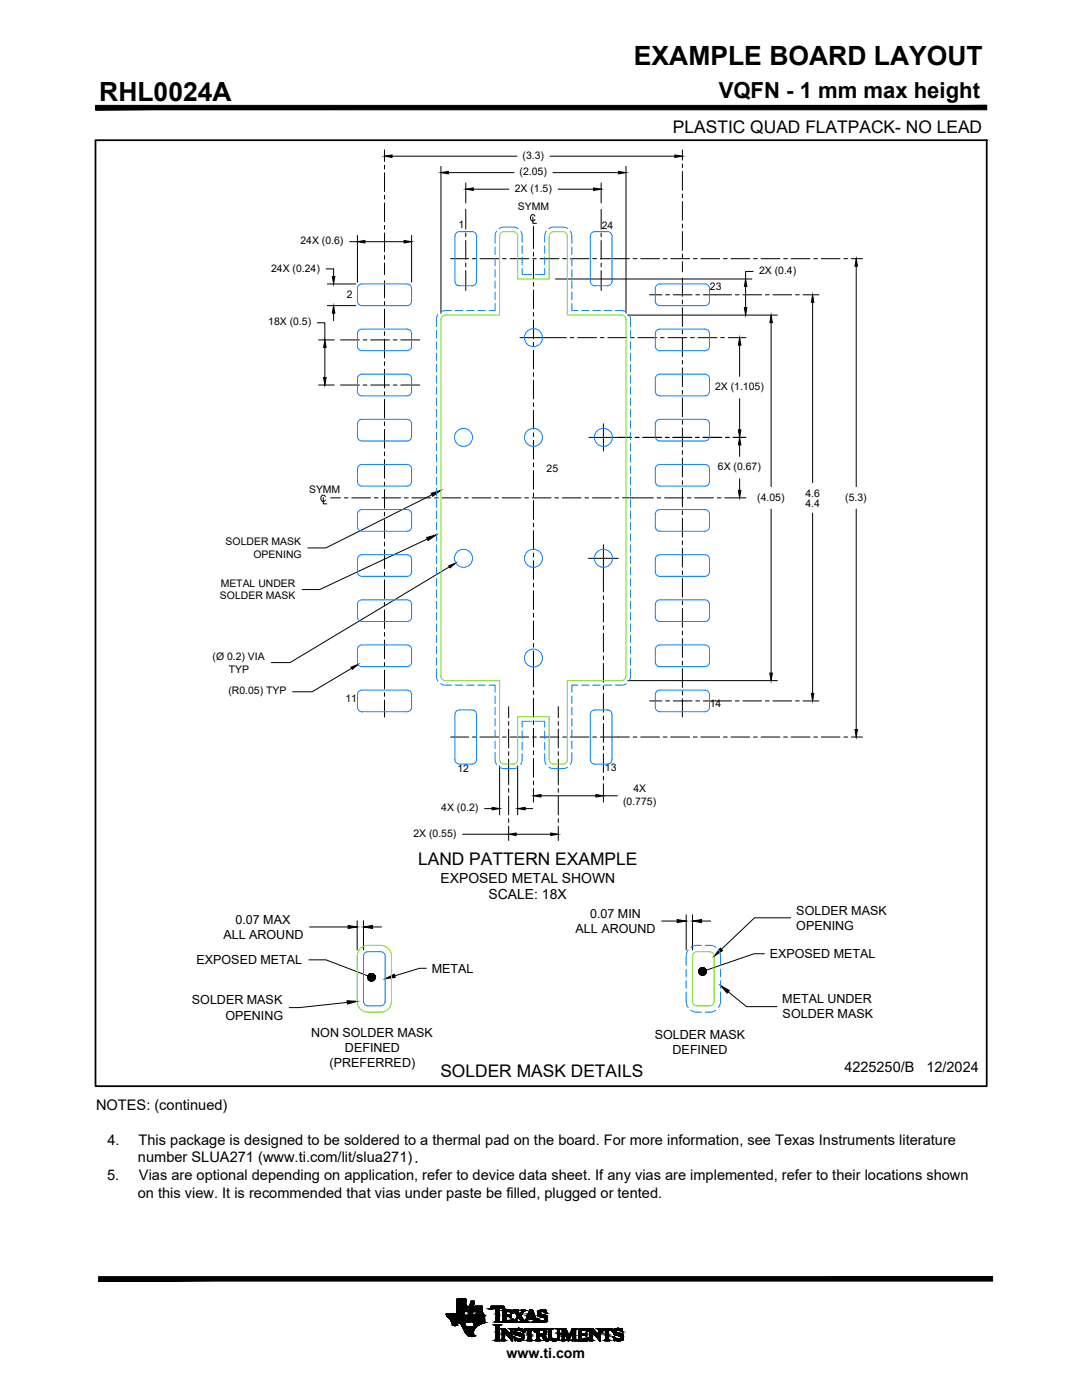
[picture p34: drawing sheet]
<svg xmlns="http://www.w3.org/2000/svg" width="216mm" height="279mm" viewBox="0 0 216 279" stroke-linecap="round" stroke-linejoin="round" font-family="sans-serif">
<defs><g id="words">
<g font-size="5.3">
<text x="126.5" y="13.1">EXAMPLE BOARD LAYOUT</text>
<text x="19.8" y="20.2">RHL0024A</text>
</g>
<text font-size="4.4" x="143.4" y="19.5">VQFN - 1 mm max height</text>
<g font-size="3.5">
<text x="134.3" y="26.5">PLASTIC QUAD FLATPACK- NO LEAD</text>
<text x="83.4" y="172.6">LAND PATTERN EXAMPLE</text>
<text x="87.9" y="215">SOLDER MASK DETAILS</text>
</g>
<g font-size="2.9">
<text x="168.5" y="214">4225250/B</text>
<text x="184.9" y="214">12/2024</text>
<text x="19.2" y="221.5">NOTES: (continued)</text>
<text x="21.4" y="228.5">4.</text>
<text x="27.5" y="232">number SLUA271 (www.ti.com/lit/slua271).</text>
<text x="27.7" y="228.5">This package is designed to be soldered to a thermal pad on the board. For more information, see Texas Instruments literature</text>
<text x="21.4" y="235.6">5.</text>
<text x="27.5" y="239.1">on this view. It is recommended that vias under paste be filled, plugged or tented.</text>
<text x="27.7" y="235.6">Vias are optional depending on application, refer to device data sheet. If any vias are implemented, refer to their locations shown</text>
</g>
<g font-size="2.8">
<text x="87.9" y="176.1">EXPOSED METAL SHOWN</text>
<text x="97.5" y="179.5">SCALE: 18X</text>
<text x="101.1" y="271">www.ti.com</text>
</g>
<g font-size="2.5">
<text x="47" y="184.4">0.07 MAX</text>
<text x="117.8" y="183.2">0.07 MIN</text>
<text x="158.9" y="185.6">OPENING</text>
<text x="158.9" y="182.5">SOLDER MASK</text>
<text x="44.6" y="187.4">ALL AROUND</text>
<text x="114.9" y="186.2">ALL AROUND</text>
<text x="153.6" y="191.2">EXPOSED METAL</text>
<text x="39.2" y="192.4">EXPOSED METAL</text>
<text x="86.1" y="194.1">METAL</text>
<text x="38.3" y="200.5">SOLDER MASK</text>
<text x="45" y="203.5">OPENING</text>
<text x="156.1" y="200.3">METAL UNDER</text>
<text x="156.2" y="203.3">SOLDER MASK</text>
<text x="62.1" y="207">NON SOLDER MASK</text>
<text x="130.6" y="207.3">SOLDER MASK</text>
<text x="65.8" y="213">(PREFERRED)</text>
<text x="68.8" y="210">DEFINED</text>
<text x="134.2" y="210.3">DEFINED</text>
</g>
<g font-size="2.1">
<text x="103.7" y="35">(2.05)</text>
<text x="104.3" y="31.7">(3.3)</text>
<text x="102.7" y="38.3">2X (1.5)</text>
<text x="103.3" y="41.8">SYMM</text>
<text x="91.5" y="45.6">1</text>
<text x="120.1" y="45.6">24</text>
<text x="60" y="48.8">24X (0.6)</text>
<text x="54.1" y="54.2">24X (0.24)</text>
<text x="69.2" y="59.5">2</text>
<text x="141.7" y="58">23</text>
<text x="151.5" y="54.7">2X (0.4)</text>
<text x="53.5" y="65">18X (0.5)</text>
<text x="142.7" y="77.9">2X (1.105)</text>
<text x="109.1" y="94.3">25</text>
<text x="143.3" y="93.9">6X (0.67)</text>
<text x="61.7" y="98.4">SYMM</text>
<text x="151.1" y="99.9">(4.05)</text>
<text x="160.7" y="99.1">4.6</text>
<text x="160.7" y="101.1">4.4</text>
<text x="168.7" y="99.9">(5.3)</text>
<text x="45" y="108.8">SOLDER MASK</text>
<text x="50.6" y="111.3">OPENING</text>
<text x="43.9" y="119.6">SOLDER MASK</text>
<text x="44" y="117.1">METAL UNDER</text>
<text x="42.4" y="131.7">(Ø 0.2) VIA</text>
<text x="45.7" y="134.2">TYP</text>
<text x="45.6" y="138.6">(R0.05) TYP</text>
<text x="68.9" y="140">11</text>
<text x="141.6" y="141.1">14</text>
<text x="91.3" y="154.1">12</text>
<text x="120.7" y="153.9">13</text>
<text x="88.1" y="161.9">4X (0.2)</text>
<text x="124.3" y="160.6">(0.775)</text>
<text x="126.4" y="158.1">4X</text>
<text x="82.5" y="167">2X (0.55)</text>
</g>
</g></defs>
<g fill="#000" stroke="#000" stroke-width=".2">
<path d="M76.7 31.2l1.5-.3v.5zM88 34.5l1.5-.3v.5zM92.9 37.8l1.5-.3v.5zM118.5 37.5l1.5 .3-1.5 .2zM123.4 34.2l1.5 .3-1.5 .2zM134.7 30.9l1.5 .3-1.5 .2zM66.3 55.2h.5l-.2 1.5zM71.3 48.2l1.5-.2v.5zM80.6 48l1.5 .2-1.5 .3zM148.8 55.7l.2 1.5h-.5zM170.8 51.6l.3 1.5h-.5zM64.8 67.8l.3 1.5h-.5z"/>
<path d="M64.6 75.3h.5l-.3 1.5zM66.6 61l.2 1.5h-.5zM147.6 67.4l.2 1.5h-.5zM148.5 61.4h.5l-.2 1.5zM153.9 62.9l.2 1.5h-.5zM162.1 58.8l.3 1.5h-.5zM86 98.4l2-.6-1.7 1.2zM147.3 97.9h.5l-.2 1.5zM147.6 87.3l.2 1.5h-.5zM147.3 85.8h.5l-.2 1.5zM85.1 107.3l2-.6-1.7 1.2zM89.5 112.9l1.4-.5-1.1 .9z"/>
<path d="M70 133.2l1.5-.6-1.2 1zM153.6 134.3h.5l-.2 1.5zM161.9 138.4h.5l-.3 1.5zM106.4 158.8l1.5-.2v.5zM118.9 158.6l1.5 .2-1.5 .3zM170.6 145.6h.5l-.3 1.5zM98.2 161.1l1.5 .3-1.5 .2zM101.5 166.5l1.5-.3v.5zM103.3 161.4l1.5-.3v.5zM109.9 166.2l1.5 .3-1.5 .2zM69.2 199.7l2.1 .1-2 .6zM69.5 184.7l1.8 .3-1.8 .3z"/>
<path d="M72.5 185l1.8-.3v.6zM74.1 195l.7 .4zM76.9 195.3l1.8-.9 .2 .7zM135.1 183.5l1.8 .3-1.8 .3zM139.5 194l.7-.1zM138.2 183.8l1.8-.3v.6zM143.7 189.2l.5 .5-1.7 1.1zM143.8 196.7l1.7 1-.4 .5zM92.6 265.4h2zM94.1 266.7h.2zM94.1 266.7h.1zM94.4 263.9h2.3z"/>
<path d="M94.5 263.9h2.2zM94.6 263.9h.1zM97.8 261.3h.1zM101.6 262.5h.4zM102.2 262h.1zM102.3 263.3h.1zM102.7 263.5h.4zM102.7 261.9h.7zM103.2 262.9h.3zM104.5 265.7h.1zM108 262.8h1.2zM108.1 266.3h.8z"/>
<path d="M108.2 263.9h.2zM108.2 262.9h1zM108.8 267.5h.7zM109.1 267.6h.1zM113.3 267.5h.2zM116.6 266.2h.4zM117 265.5h.3zM117.2 265.7h.1zM117.4 267h.1zM120 265.7h.1zM123.4 267.6h.1z"/>
<path d="M19.1 21v.9l177.8-.9zM19.1 21.9l177.8-.9v.9z"/>
<path d="M73.4 195.1l.7-.1zM73.4 195.1l.7-.1zM73.4 195.2l.7-.2z"/>
<path d="M73.4 194.8l.7 .2zM73.4 194.9l.7 .1zM73.4 195h.7z"/>
<path d="M73.4 195.3l.7-.3zM73.4 195.3l.7-.3zM73.5 195.4l.6-.4z"/>
<path d="M73.5 194.6l.6 .4zM73.5 194.7l.6 .3zM73.4 194.8l.7 .2z"/>
<path d="M73.5 195.5l.6-.5zM73.6 195.5l.5-.5zM74.1 195l-.5 .6z"/>
<path d="M73.6 194.5l.5 .5zM73.6 194.5l.5 .5zM73.5 194.6l.6 .4z"/>
<path d="M74.1 195l-.4 .7zM74.1 195l-.4 .7zM74.1 195l-.2 .7z"/>
<path d="M73.8 194.4l.3 .6zM73.7 194.4l.4 .6zM73.6 194.5l.5 .5z"/>
<path d="M74.1 195l-.2 .8zM74.1 195l-.2 .8zM74.1 195v.8z"/>
<path d="M74 194.3l.1 .7zM73.9 194.3l.2 .7zM73.8 194.3l.3 .7z"/>
<path d="M74.1 195v.8zM74.1 195v.8zM74.1 195l.1 .8z"/>
<path d="M74.2 194.3l-.1 .7zM74.1 194.3v.7zM74 194.3l.1 .7z"/>
<path d="M74.1 195l.3 .7zM74.1 195l.3 .7zM74.1 195l.4 .7z"/>
<path d="M74.4 194.3l-.3 .7zM74.3 194.3l-.2 .7zM74.3 194.3l-.2 .7z"/>
<path d="M74.1 195l.4 .7zM74.1 195l.5 .6zM74.1 195l.5 .6z"/>
<path d="M74.6 194.4l-.5 .6zM74.5 194.4l-.4 .6zM74.5 194.4l-.4 .6z"/>
<path d="M74.1 195l.6 .5zM74.1 195l.6 .5zM74.1 195l.7 .4z"/>
<path d="M74.1 195l.6-.4zM74.1 195l.6-.5zM74.6 194.5l-.5 .5z"/>
<path d="M74.1 195l.8 .2zM74.1 195l.8 .2zM74.1 195l.8 .1z"/>
<path d="M74.1 195l.7-.2zM74.1 195l.7-.2zM74.1 195l.7-.3z"/>
<path d="M74.1 195l.8 .1zM74.1 195h.8zM74.1 195l.8-.1z"/>
<path d="M139.4 193.8l.8 .1zM139.4 193.9h.8zM139.4 194l.8-.1z"/>
<path d="M139.5 194.1l.7-.2zM139.5 194.2l.7-.3zM139.5 194.3l.7-.4z"/>
<path d="M139.5 193.6l.7 .3zM139.5 193.7l.7 .2zM139.4 193.8l.8 .1z"/>
<path d="M139.6 194.3l.6-.4zM139.6 194.4l.6-.5zM140.2 193.9l-.5 .5z"/>
<path d="M139.6 193.4l.6 .5zM139.5 193.5l.7 .4zM139.5 193.5l.7 .4z"/>
<path d="M140.2 193.9l-.5 .6zM140.2 193.9l-.4 .6zM140.2 193.9l-.3 .7z"/>
<path d="M139.7 193.3l.5 .6zM139.6 193.4l.6 .5zM139.6 193.4l.6 .5z"/>
<path d="M140.2 193.9l-.2 .7zM140.2 193.9l-.1 .7zM140.2 193.9l-.1 .7z"/>
<path d="M139.9 193.2l.3 .7zM139.8 193.2l.4 .7zM139.7 193.3l.5 .6z"/>
<path d="M140.2 193.9l-.1 .7zM140.2 193.9l.1 .7zM140.2 193.9l.1 .7z"/>
<path d="M140.1 193.1l.1 .8zM140 193.1l.2 .8zM139.9 193.2l.3 .7z"/>
<path d="M140.2 193.9l.2 .7zM140.2 193.9l.2 .7zM140.2 193.9l.3 .7z"/>
<path d="M140.3 193.1l-.1 .8zM140.2 193.1v.8zM140.2 193.1v.8z"/>
<path d="M140.2 193.9l.4 .6zM140.2 193.9l.4 .6zM140.2 193.9l.5 .5z"/>
<path d="M140.5 193.2l-.3 .7zM140.4 193.2l-.2 .7zM140.4 193.2l-.2 .7z"/>
<path d="M140.2 193.9l.6 .4zM140.2 193.9l.6 .4zM140.2 193.9l.6 .4z"/>
<path d="M140.7 193.3l-.5 .6zM140.6 193.3l-.4 .6zM140.6 193.2l-.4 .7z"/>
<path d="M140.2 193.9l.7 .3zM140.2 193.9l.7 .2zM140.2 193.9l.7 .1z"/>
<path d="M140.2 193.9l.6-.4zM140.2 193.9l.6-.4zM140.2 193.9l.5-.5z"/>
<path d="M140.2 193.9l.7 .1zM140.2 193.9l.7-.1zM140.2 193.9l.7-.1z"/>
<path d="M140.2 193.9l.7-.1zM140.2 193.9l.7-.2zM140.2 193.9l.7-.3z"/>
<path d="M19.7 254.8v.9l178.4-.9zM19.7 255.7l178.4-.9v.9z"/>
<path d="M91.2 259.3h1.7zM91.2 259.3h1.7z"/>
<path d="M91.2 259.3h1.7zM91.2 259.3h1.7z"/>
<path d="M91.2 259.3h1.7zM91.2 259.3h1.7z"/>
<path d="M91.2 259.3h1.7zM91.2 259.3h1.7z"/>
<path d="M91.2 259.3h1.7zM91.2 259.3h1.7z"/>
<path d="M91.2 259.3h1.7zM91.2 259.3h1.7z"/>
<path d="M91.2 259.3h1.7zM91.2 259.3h1.7z"/>
<path d="M91.2 259.3h1.7zM91.2 259.3h1.7z"/>
<path d="M91.2 259.3l1.7 .1zM91.2 259.3l1.7 .1z"/>
<path d="M91.2 259.4h1.7zM91.2 259.4h1.7z"/>
<path d="M91.2 259.4h1.7zM91.2 259.4h1.7z"/>
<path d="M91.2 259.4h1.7zM91.2 259.4h1.7z"/>
<path d="M91.2 259.4h1.7zM91.2 259.4h1.7z"/>
<path d="M91.2 259.4h1.7zM91.2 259.4h1.7z"/>
<path d="M91.2 259.4h1.7zM91.2 259.4h1.7z"/>
<path d="M91.2 259.4l1.7 .1zM91.2 259.4l1.7 .1z"/>
<path d="M91.2 259.5h1.7zM91.2 259.5h1.7z"/>
<path d="M91.2 259.5h1.7zM91.2 259.5h1.7z"/>
<path d="M91.2 259.5h1.7zM91.2 259.5h1.7z"/>
<path d="M91.2 259.5h1.7zM91.2 259.5h1.7z"/>
<path d="M91.2 259.5l1.7 .1zM91.2 259.5l1.7 .1z"/>
<path d="M91.2 259.6h1.7zM91.2 259.6h1.7z"/>
<path d="M91.2 259.6h1.7zM91.2 259.6h1.7z"/>
<path d="M91.2 259.6h1.7zM91.2 259.6h1.7z"/>
<path d="M91.2 259.6l1.7 .1zM91.2 259.6l1.7 .1z"/>
<path d="M91.2 259.7h1.7zM91.2 259.7h1.7z"/>
<path d="M91.2 259.7h1.7zM91.2 259.7h1.7z"/>
<path d="M91.2 259.7l1.7 .1zM91.2 259.7l1.7 .1z"/>
<path d="M91.2 259.8h1.7zM91.2 259.8h1.7z"/>
<path d="M91.2 259.8h1.7zM91.2 259.8h1.7z"/>
<path d="M91.2 259.8l1.7 .1zM91.2 259.8l1.7 .1z"/>
<path d="M91.2 259.9h1.7zM91.2 259.9h1.7z"/>
<path d="M91.2 259.9l1.7 .1zM91.2 259.9l1.7 .1z"/>
<path d="M91.2 260h1.7zM91.2 260h1.7z"/>
<path d="M93.9 259.9h.7zM93.9 259.9l.7 .1zM93.9 260h.7zM93.9 260h.7z"/>
<path d="M93.9 259.9h.7zM93.9 259.9h.7zM93.9 259.9h.7zM93.9 259.9h.7z"/>
<path d="M93.9 259.8h.7zM93.9 259.8l.7 .1zM93.9 259.9h.7zM93.9 259.9h.7z"/>
<path d="M93.9 259.8h.8zM93.9 259.8h.7zM93.9 259.8h.7zM93.9 259.8h.7z"/>
<path d="M93.9 259.8h.8zM93.9 259.8h.8zM93.9 259.8h.8zM93.9 259.8h.8z"/>
<path d="M93.9 259.8h.8zM93.9 259.8h.8zM93.9 259.8h.8zM93.9 259.8h.8z"/>
<path d="M93.9 259.8h.8zM93.9 259.8h.8zM93.9 259.8h.8zM93.9 259.8h.8z"/>
<path d="M93.9 259.7h.8zM93.9 259.7l.8 .1zM93.9 259.8h.8zM93.9 259.8h.8z"/>
<path d="M93.9 259.7h.8zM93.9 259.7h.8zM93.9 259.7h.8zM93.9 259.7h.8z"/>
<path d="M93.9 259.7h.8zM93.9 259.7h.8zM93.9 259.7h.8zM93.9 259.7h.8z"/>
<path d="M93.9 259.7h.8zM93.9 259.7h.8zM93.9 259.7h.8zM93.9 259.7h.8z"/>
<path d="M90.1 263.9h2.7zM90.1 263.9h2.7z"/>
<path d="M90.7 264.6h.1zM90.7 264.6h.1z"/>
<path d="M90.7 264.6h.2zM90.7 264.6h.1z"/>
<path d="M90.7 264.5h.2zM90.7 264.5l.2 .1z"/>
<path d="M90.7 264.5h.2zM90.7 264.5h.2z"/>
<path d="M90.7 264.5h.2zM90.7 264.5h.2z"/>
<path d="M90.6 264.5h.3zM90.6 264.5h.3z"/>
<path d="M90.6 264.5h.3zM90.6 264.5h.3z"/>
<path d="M90.6 264.5h.4zM90.6 264.5h.3z"/>
<path d="M90.6 264.5h.4zM90.6 264.5h.4z"/>
<path d="M90.5 264.5h.5zM90.5 264.5h.5z"/>
<path d="M90.5 264.5h.5zM90.5 264.5h.5z"/>
<path d="M90.5 264.5h.5zM90.5 264.5h.5z"/>
<path d="M90.5 264.5h.5zM90.5 264.5h.5z"/>
<path d="M90.5 264.4h.6zM90.5 264.4l.5 .1zM90.5 264.5h.5zM90.5 264.5h.5z"/>
<path d="M90.4 264.4h.7zM90.4 264.4h.7z"/>
<path d="M90.4 264.4h.7zM90.4 264.4h.7z"/>
<path d="M90.4 264.4h.7zM90.4 264.4h.7z"/>
<path d="M90.4 264.3h.8zM90.4 264.3l.7 .1z"/>
<path d="M90.4 264.3h.8zM90.4 264.3h.8z"/>
<path d="M90.3 264.3h.9zM90.3 264.3h.9z"/>
<path d="M90.3 264.3h.9zM90.3 264.3h.9z"/>
<path d="M90.3 264.2h1zM90.3 264.2l.9 .1z"/>
<path d="M90.3 264.2h1zM90.3 264.2h1z"/>
<path d="M90.3 264.2h1zM90.3 264.2h1z"/>
<path d="M90.3 264.2h1.1zM90.3 264.2h1z"/>
<path d="M90.2 264.1h1.2zM90.2 264.1l1.2 .1z"/>
<path d="M90.2 264.1h1.2zM90.2 264.1h1.2z"/>
<path d="M90.2 264.1h1.2zM90.2 264.1h1.2z"/>
<path d="M90.2 264.1h1.2zM90.2 264.1h1.2z"/>
<path d="M90.2 264.1h1.3zM90.2 264.1h1.2z"/>
<path d="M90.2 264.1h1.3zM90.2 264.1h1.3z"/>
<path d="M90.2 264.1h1.3zM90.2 264.1h1.3z"/>
<path d="M90.2 264.1h1.4zM90.2 264.1h1.3z"/>
<path d="M90.2 264.1h1.4zM90.2 264.1h1.4z"/>
<path d="M89.1 262.5h3.5zM89.1 262.5h3.5z"/>
<path d="M89.1 262.5h3.5zM89.1 262.5h3.5z"/>
<path d="M89.1 262.5h3.5zM89.1 262.5h3.5z"/>
<path d="M89.1 262.5h3.5zM89.1 262.5h3.5z"/>
<path d="M89.1 262.5h3.5zM89.1 262.5h3.5z"/>
<path d="M89.1 262.5h3.5zM89.1 262.5h3.5z"/>
<path d="M89.1 262.4h3.5zM89.1 262.4h3.5z"/>
<path d="M89.1 262.4h3.5zM89.1 262.4l3.5 .1z"/>
<path d="M89.1 262.4h3.5zM89.1 262.4h3.5z"/>
<path d="M89.1 262.4h3.5zM89.1 262.4h3.5z"/>
<path d="M89.1 262.4h3.5zM89.1 262.4h3.5z"/>
<path d="M89.1 262.3h3.5zM89.1 262.3l3.5 .1z"/>
<path d="M89.1 262.3h3.5zM89.1 262.3h3.5z"/>
<path d="M89.1 262.3h3.5zM89.1 262.3h3.5z"/>
<path d="M89 262.2h3.6zM89 262.2h3.6z"/>
<path d="M89.1 262.2h3.5zM89.1 262.2l3.5 .1z"/>
<path d="M91.2 262.2h1.4zM91.2 262.2h1.4z"/>
<path d="M91.2 262.2h1.4zM91.2 262.2h1.4z"/>
<path d="M89 262.2h3.6zM89 262.2h3.6z"/>
<path d="M91.2 262.2h1.4zM91.2 262.2h1.4z"/>
<path d="M91.2 262.2h1.4zM91.2 262.2h1.4z"/>
<path d="M91.2 262.2h1.4zM91.2 262.2h1.4z"/>
<path d="M91.2 262.1h1.4zM91.2 262.1l1.4 .1z"/>
<path d="M91.2 262.1h1.4zM91.2 262.1h1.4z"/>
<path d="M91.2 262.1h1.4zM91.2 262.1h1.4z"/>
<path d="M91.2 262.1h1.4zM91.2 262.1h1.4z"/>
<path d="M91.2 262.1h1.4zM91.2 262.1h1.4z"/>
<path d="M91.2 262.1h1.4zM91.2 262.1h1.4z"/>
<path d="M91.2 262h1.5zM91.2 262l1.4 .1z"/>
<path d="M91.2 262h1.5zM91.2 262h1.5z"/>
<path d="M91.2 261.9h1.5zM91.2 261.9l1.5 .1z"/>
<path d="M91.2 261.9h1.5zM91.2 261.9h1.5z"/>
<path d="M91.2 261.9h1.5zM91.2 261.9h1.5z"/>
<path d="M91.2 261.8h1.5zM91.2 261.8l1.5 .1z"/>
<path d="M91.2 261.8h1.5zM91.2 261.8h1.5z"/>
<path d="M91.2 261.8h1.5zM91.2 261.8h1.5z"/>
<path d="M91.2 261.8h1.5zM91.2 261.8h1.5z"/>
<path d="M91.2 261.7l1.5 .1zM91.2 261.7l1.5 .1z"/>
<path d="M91.2 261.8h1.5zM91.2 261.8h1.5z"/>
<path d="M91.2 261.7h1.5zM91.2 261.7h1.5z"/>
<path d="M91.2 261.7h1.5zM91.2 261.7h1.5z"/>
<path d="M91.2 261.7h1.5zM91.2 261.7h1.5z"/>
<path d="M91.2 261.7h1.5zM91.2 261.7h1.5z"/>
<path d="M91.2 261.7h1.5zM91.2 261.7h1.5z"/>
<path d="M91.2 261.7h1.5zM91.2 261.7h1.5z"/>
<path d="M91.2 261.7h1.5zM91.2 261.7h1.5z"/>
<path d="M91.2 261.7h1.5zM91.2 261.7h1.5z"/>
<path d="M92 264.3h.7zM92 264.3h.7z"/>
<path d="M92 264.3h.7zM92 264.3h.7z"/>
<path d="M92 264.3h.7zM92 264.3h.7z"/>
<path d="M92 264.3l.7 .1zM92 264.3l.7 .1z"/>
<path d="M91.9 264.2h.8zM91.9 264.2h.8z"/>
<path d="M91.9 264.2h.8zM91.9 264.2l.8 .1z"/>
<path d="M92 264.4h.7zM92 264.4h.7z"/>
<path d="M91.9 264.2h.8zM91.9 264.2h.8z"/>
<path d="M92 264.4h.7zM92 264.4h.7z"/>
<path d="M91.9 264.2h.8zM91.9 264.2h.8z"/>
<path d="M91.9 264.2h.8zM91.9 264.2h.8z"/>
<path d="M92.1 264.4h.6zM92.1 264.4h.6z"/>
<path d="M92.1 264.4h.7zM92.1 264.4h.7z"/>
<path d="M91.8 264.1h.9zM91.8 264.1l.9 .1z"/>
<path d="M91.8 264.1h.9zM91.8 264.1h.9z"/>
<path d="M91.8 264.1h1zM91.8 264.1h.9z"/>
<path d="M91.7 264.1h1.1zM91.7 264.1h1.1z"/>
<path d="M91.7 264.1h1.1zM91.7 264.1h1.1z"/>
<path d="M92.1 264.4l.7 .1zM92.1 264.4l.7 .1z"/>
<path d="M91.6 264.1h1.2zM91.6 264.1h1.2z"/>
<path d="M91.7 264.1h1.1zM91.7 264.1h1.1z"/>
<path d="M92.1 264.5h.7zM92.1 264.5h.7z"/>
<path d="M90.2 264h2.6zM90.2 264l2.6 .1z"/>
<path d="M92.1 264.5h.7zM92.1 264.5h.7z"/>
<path d="M90.2 264h2.6zM90.2 264h2.6z"/>
<path d="M92.1 264.5h.7zM92.1 264.5h.7z"/>
<path d="M92.1 264.5l.7 .1zM92.1 264.5l.7 .1z"/>
<path d="M90.2 263.9h2.6zM90.2 263.9l2.6 .1z"/>
<path d="M92.2 264.6h.6zM92.2 264.6h.6z"/>
<path d="M90.1 263.9h2.7zM90.1 263.9h2.7z"/>
<path d="M92.2 264.6h.6zM92.2 264.6h.6z"/>
<path d="M90.1 263.8h2.7zM90.1 263.8l2.7 .1z"/>
<path d="M90.1 263.8h2.7zM90.1 263.8h2.7z"/>
<path d="M90.1 263.8h2.7zM90.1 263.8h2.7z"/>
<path d="M90.1 263.8h2.7zM90.1 263.8h2.7z"/>
<path d="M90.1 263.8h2.7zM90.1 263.8h2.7z"/>
<path d="M90.1 263.8h2.7zM90.1 263.8h2.7z"/>
<path d="M90.1 263.8h2.7zM90.1 263.8h2.7z"/>
<path d="M90.1 263.8h2.7zM90.1 263.8h2.7z"/>
<path d="M92.2 264.6h.7zM92.2 264.6h.7z"/>
<path d="M90.1 263.7h2.7zM90.1 263.7l2.7 .1z"/>
<path d="M90.1 263.7h2.7zM90.1 263.7h2.7z"/>
<path d="M90.1 263.7h2.7zM90.1 263.7h2.7z"/>
<path d="M90.1 263.7h2.7zM90.1 263.7h2.7z"/>
<path d="M90.1 263.7h2.7zM90.1 263.7h2.7z"/>
<path d="M90 263.7h2.8zM90 263.7h2.8z"/>
<path d="M90 263.6h2.9zM90 263.6l2.8 .1z"/>
<path d="M90 263.6h2.9zM90 263.6h2.9z"/>
<path d="M92.2 264.6h.7zM92.2 264.6h.7z"/>
<path d="M90 263.6h2.9zM90 263.6h2.9z"/>
<path d="M90 263.6h2.9zM90 263.6h2.9z"/>
<path d="M90 263.6h2.9zM90 263.6h2.9z"/>
<path d="M92.2 264.6h.7zM92.2 264.6h.7z"/>
<path d="M90 263.5h2.9zM90 263.5l2.9 .1z"/>
<path d="M90 263.5h2.9zM90 263.5h2.9z"/>
<path d="M92.2 264.6l.7 .1zM92.2 264.6l.7 .1z"/>
<path d="M89.9 263.5h3zM89.9 263.5h3z"/>
<path d="M89.9 263.4h3zM89.9 263.4h3z"/>
<path d="M89.9 263.4h3zM89.9 263.4l3 .1z"/>
<path d="M89.9 263.4h3zM89.9 263.4h3z"/>
<path d="M89.9 263.3h3zM89.9 263.3l3 .1z"/>
<path d="M89.9 263.3h3zM89.9 263.3h3z"/>
<path d="M92.2 264.7h.7zM92.2 264.7h.7z"/>
<path d="M89.8 263.3h3.1zM89.8 263.3h3.1z"/>
<path d="M89.8 263.2h3.1zM89.8 263.2l3.1 .1z"/>
<path d="M89.7 263.1h3.2zM89.7 263.1l3.2 .1z"/>
<path d="M92.2 264.7h.8zM92.2 264.7h.8z"/>
<path d="M91.2 260l1.7 .1zM91.2 260l1.7 .1z"/>
<path d="M91.2 260.1h1.7zM91.2 260.1h1.7z"/>
<path d="M91.2 260.1l1.7 .1zM91.2 260.1l1.7 .1z"/>
<path d="M91.2 260.2l1.7 .1zM91.2 260.2l1.7 .1z"/>
<path d="M91.2 260.3h1.7zM91.2 260.3h1.7z"/>
<path d="M91.2 260.3h1.7zM91.2 260.3h1.7z"/>
<path d="M91.2 260.3l1.7 .1zM91.2 260.3l1.7 .1z"/>
<path d="M91.2 260.4h1.7zM91.2 260.4h1.7z"/>
<path d="M91.2 260.4l1.7 .1zM91.2 260.4l1.7 .1z"/>
<path d="M91.2 260.5h1.7zM91.2 260.5h1.7z"/>
<path d="M91.2 260.5h1.7zM91.2 260.5h1.7z"/>
<path d="M91.2 260.5l1.7 .1zM91.2 260.5l1.7 .1z"/>
<path d="M91.2 260.6h1.7zM91.2 260.6h1.7z"/>
<path d="M91.2 260.6l1.7 .1zM91.2 260.6l1.7 .1z"/>
<path d="M91.2 260.7h1.7zM91.2 260.7h1.7z"/>
<path d="M91.2 260.7h1.7zM91.2 260.7h1.7z"/>
<path d="M91.2 260.7h1.7zM91.2 260.7h1.7z"/>
<path d="M91.2 260.7h1.7zM91.2 260.7h1.7zM91.2 260.7h1.7zM91.2 260.7h1.7z"/>
<path d="M89.6 263.1h3.4zM89.6 263.1h3.3zM89.7 263.1h3.2zM89.7 263.1h3.2z"/>
<path d="M89.5 263h3.5zM89.5 263l3.5 .1z"/>
<path d="M92.2 264.7h.8zM92.2 264.7h.8z"/>
<path d="M92.2 264.7h.8zM92.2 264.7h.8z"/>
<path d="M89.4 262.9h3.6zM89.4 262.9l3.6 .1z"/>
<path d="M89.4 262.9h3.6zM89.4 262.9h3.6z"/>
<path d="M89.4 262.9h3.6zM89.4 262.9h3.6z"/>
<path d="M89.4 262.9h3.6zM89.4 262.9h3.6z"/>
<path d="M89.3 262.8h3.7zM89.3 262.8h3.7z"/>
<path d="M89.3 262.8h3.7zM89.3 262.8l3.7 .1z"/>
<path d="M89.3 262.8h3.7zM89.3 262.8h3.7z"/>
<path d="M92.2 264.7h.9zM92.2 264.7h.9z"/>
<path d="M89.3 262.8h3.7zM89.3 262.8h3.7z"/>
<path d="M89.2 262.7h3.8zM89.2 262.7h3.8z"/>
<path d="M89.2 262.7h3.8zM89.2 262.7l3.8 .1z"/>
<path d="M89.2 262.7h3.8zM89.2 262.7h3.8z"/>
<path d="M89.2 262.7h3.8zM89.2 262.7h3.8z"/>
<path d="M89.2 262.6h3.8zM89.2 262.6l3.8 .1z"/>
<path d="M89.2 262.6h3.9zM89.2 262.6h3.8zM89.2 262.6h3.8zM89.2 262.6h3.8z"/>
<path d="M89.2 262.6h3.9zM89.2 262.6h3.9z"/>
<path d="M89.1 262.6h4zM89.1 262.6h4z"/>
<path d="M92.2 264.7h.9zM92.2 264.7h.9z"/>
<path d="M89.1 262.5h4zM89.1 262.5l4 .1z"/>
<path d="M89.1 262.5h4zM89.1 262.5h4z"/>
<path d="M89.1 262.5h4zM89.1 262.5h4z"/>
<path d="M89.1 262.5h4zM89.1 262.5h4z"/>
<path d="M89.1 262.5h4zM89.1 262.5h4z"/>
<path d="M92.3 264.7h.9zM92.3 264.7h.9z"/>
<path d="M92.3 264.7h.9zM92.3 264.7h.9z"/>
<path d="M92.3 264.7h.9zM92.3 264.7h.9z"/>
<path d="M92.3 264.7l.9 .1zM92.3 264.7l.9 .1z"/>
<path d="M91.2 261.6l2 .1zM91.2 261.6l2 .1z"/>
<path d="M91.2 261.6h2zM91.2 261.6h2z"/>
<path d="M91.2 261.6h2zM91.2 261.6h2z"/>
<path d="M92.3 264.8h1zM92.3 264.8h1z"/>
<path d="M91.2 261.6h2zM91.2 261.6h2z"/>
<path d="M91.2 261.6h2.1zM91.2 261.6h2.1z"/>
<path d="M91.2 261.6h2.1zM91.2 261.6h2z"/>
<path d="M91.2 261.6h2.1zM91.2 261.6h2.1z"/>
<path d="M91.2 261.5h2.1zM91.2 261.5l2.1 .1z"/>
<path d="M91.2 261.5h2.1zM91.2 261.5h2.1z"/>
<path d="M91.2 261.5h2.1zM91.2 261.5h2.1z"/>
<path d="M91.2 261.5h2.1zM91.2 261.5h2.1z"/>
<path d="M91.2 261.4h2.1zM91.2 261.4l2.1 .1z"/>
<path d="M91.2 261.4h2.1zM91.2 261.4h2.1z"/>
<path d="M92.3 264.8h1zM92.3 264.8h1z"/>
<path d="M91.2 261.4h2.1zM91.2 261.4h2.1z"/>
<path d="M91.2 261.3h2.1zM91.2 261.3l2.1 .1z"/>
<path d="M91.2 261.3h2.1zM91.2 261.3h2.1z"/>
<path d="M91.2 261.2h2.1zM91.2 261.2l2.1 .1z"/>
<path d="M91.2 261.2h2.1zM91.2 261.2h2.1z"/>
<path d="M91.2 261.1h2.1zM91.2 261.1l2.1 .1z"/>
<path d="M92.3 264.8h1.2zM92.3 264.8h1.2z"/>
<path d="M91.2 261.1h2.2zM91.2 261.1h2.1z"/>
<path d="M91.2 261h2.2zM91.2 261l2.2 .1z"/>
<path d="M91.2 260.9h2.2zM91.2 260.9h2.2z"/>
<path d="M91.2 260.9h2.2zM91.2 260.9l2.2 .1z"/>
<path d="M91.2 260.9h2.2zM91.2 260.9h2.2z"/>
<path d="M91.2 260.9h2.2zM91.2 260.9h2.2z"/>
<path d="M91.2 260.8h2.2zM91.2 260.8l2.2 .1z"/>
<path d="M91.2 260.8h2.2zM91.2 260.8h2.2z"/>
<path d="M91.2 260.8h2.2zM91.2 260.8h2.2z"/>
<path d="M91.2 260.8h2.2zM91.2 260.8h2.2z"/>
<path d="M91.2 260.7h2.2zM91.2 260.7h2.2z"/>
<path d="M91.2 260.7h2.2zM91.2 260.7l2.2 .1z"/>
<path d="M91.2 260.7h2.2zM91.2 260.7h2.2z"/>
<path d="M91.2 260.7h2.2zM91.2 260.7h2.2z"/>
<path d="M91.2 260.7h2.2zM91.2 260.7h2.2z"/>
<path d="M92.3 264.8h1.3zM92.3 264.8h1.3z"/>
<path d="M92.3 264.8h1.4zM92.3 264.8h1.4z"/>
<path d="M92.3 264.8h1.5zM92.3 264.8h1.5z"/>
<path d="M93.1 263.9h.8zM93.1 263.9h.8z"/>
<path d="M93.1 263.9h.8zM93.1 263.9h.8z"/>
<path d="M93.1 263.8h.8zM93.1 263.8l.8 .1z"/>
<path d="M93.1 263.8h.8zM93.1 263.8h.8z"/>
<path d="M93.1 263.8h.8zM93.1 263.8h.8zM93.1 263.8h.8zM93.1 263.8h.8z"/>
<path d="M93.1 263.8h.8zM93.1 263.8h.8zM93.1 263.8h.8zM93.1 263.8h.8z"/>
<path d="M93.2 263.8h.7zM93.2 263.8h.7zM93.1 263.8h.8zM93.1 263.8h.8z"/>
<path d="M93.2 263.7h.7zM93.2 263.7l.7 .1zM93.2 263.8h.7zM93.2 263.8h.7z"/>
<path d="M93.2 263.7h.7zM93.2 263.7h.7zM93.2 263.7h.7zM93.2 263.7h.7z"/>
<path d="M93.2 263.7h.7zM93.2 263.7h.7zM93.2 263.7h.7zM93.2 263.7h.7z"/>
<path d="M93.2 263.6h.7zM93.2 263.6l.7 .1zM93.2 263.7h.7zM93.2 263.7h.7z"/>
<path d="M93.2 263.6h.7zM93.2 263.6h.7zM93.2 263.6h.7zM93.2 263.6h.7z"/>
<path d="M93.2 263.5h.7zM93.2 263.5l.7 .1zM93.2 263.6h.7zM93.2 263.6h.7z"/>
<path d="M93.2 263.5h.7zM93.2 263.5h.7zM93.2 263.5h.7zM93.2 263.5h.7z"/>
<path d="M93.2 263.4h.7zM93.2 263.4l.7 .1zM93.2 263.5h.7zM93.2 263.5h.7z"/>
<path d="M93.2 263.4h.7zM93.2 263.4h.7zM93.2 263.4h.7zM93.2 263.4h.7z"/>
<path d="M93.2 263.3h.8zM93.2 263.3l.7 .1zM93.2 263.4h.7zM93.2 263.4h.7z"/>
<path d="M93.3 263.3h.7zM93.3 263.3h.7zM93.2 263.3h.8zM93.2 263.3h.8z"/>
<path d="M93.3 263.1l.7 .2v-.2zM93.3 263.1l.7 .2h-.7zM93.3 263.3h.7zM93.3 263.3h.7z"/>
<path d="M93.3 263l.7 .1v-.1zM93.3 263l.7 .1h-.7zM93.3 263.1h.7zM93.3 263.1h.7z"/>
<path d="M93.3 262.9l.7 .1v-.1zM93.3 262.9l.7 .1h-.7zM93.3 263h.7zM93.3 263h.7z"/>
<path d="M93.4 262.7l.6 .2 .1-.2zM93.4 262.7l.6 .2h-.7zM93.3 262.9h.7zM93.3 262.9h.7z"/>
<path d="M93.4 262.6l.7 .1v-.1zM93.4 262.6l.7 .1h-.7zM93.4 262.7h.7zM93.4 262.7h.7z"/>
<path d="M93.4 262.3l.7 .3 .1-.3zM93.4 262.3l.7 .3h-.7zM93.4 262.6h.7zM93.4 262.6h.7z"/>
<path d="M93.5 262l.7 .3v-.3zM93.5 262l.7 .3h-.8zM93.4 262.3h.8zM93.4 262.3h.8z"/>
<path d="M93.5 261.9l.7 .1 .1-.1zM93.5 261.9l.7 .1h-.7zM93.5 262h.7zM93.5 262h.7z"/>
<path d="M94.1 266.7h.2zM94.1 266.7h.2z"/>
<path d="M93.6 261.7l.7 .2v-.2zM93.6 261.7l.7 .2h-.8zM93.5 261.9h.8zM93.5 261.9h.8z"/>
<path d="M94 266.7h.3zM94 266.7h.3z"/>
<path d="M93.6 261.6l.7 .1v-.1zM93.6 261.6l.7 .1h-.7zM93.6 261.7h.7zM93.6 261.7h.7z"/>
<path d="M94 266.7h.3zM94 266.7h.3z"/>
<path d="M93.6 261.4h.7zM93.6 261.4h.7z"/>
<path d="M93.6 261.4l.7 .2v-.2zM93.6 261.4l.7 .2h-.7zM93.6 261.6h.7zM93.6 261.6h.7z"/>
<path d="M94 266.7h.4zM94 266.7h.3z"/>
<path d="M93.6 261.3h.8zM93.6 261.3h.8z"/>
<path d="M93.6 261.3l.7 .1 .1-.1zM93.6 261.3l.7 .1h-.7z"/>
<path d="M94 266.7h.4zM94 266.7h.4z"/>
<path d="M93.6 261.3h.8zM93.6 261.3h.8z"/>
<path d="M93.7 261.2h.7zM93.7 261.2l.7 .1zM93.6 261.3h.8zM93.6 261.3h.8z"/>
<path d="M93.7 261.2h.7zM93.7 261.2h.7zM93.7 261.2h.7zM93.7 261.2h.7z"/>
<path d="M93.9 266.7h.5zM93.9 266.7h.5z"/>
<path d="M93.7 261.1h.7zM93.7 261.1l.7 .1zM93.7 261.2h.7zM93.7 261.2h.7z"/>
<path d="M93.7 261.1h.7zM93.7 261.1h.7zM93.7 261.1h.7zM93.7 261.1h.7z"/>
<path d="M93.9 266.7h.5zM93.9 266.7h.5z"/>
<path d="M93.7 261h.7zM93.7 261l.7 .1zM93.7 261.1h.7zM93.7 261.1h.7z"/>
<path d="M93.7 261h.7zM93.7 261h.7zM93.7 261h.7zM93.7 261h.7z"/>
<path d="M93.7 260.9h.7zM93.7 260.9l.7 .1zM93.7 261h.7zM93.7 261h.7z"/>
<path d="M93.7 260.9h.7zM93.7 260.9h.7zM93.7 260.9h.7zM93.7 260.9h.7z"/>
<path d="M93.9 266.7h.5zM93.9 266.7h.5z"/>
<path d="M93.7 260.9h.7zM93.7 260.9h.7zM93.7 260.9h.7zM93.7 260.9h.7z"/>
<path d="M93.7 260.8h.8zM93.7 260.8l.7 .1zM93.7 260.9h.7zM93.7 260.9h.7z"/>
<path d="M93.9 266.7h.6zM93.9 266.7h.5z"/>
<path d="M93.7 260.8h.8zM93.7 260.8h.8zM93.7 260.8h.8zM93.7 260.8h.8z"/>
<path d="M93.7 260.8h.8zM93.7 260.8h.8zM93.7 260.8h.8zM93.7 260.8h.8z"/>
<path d="M93.7 260.8h.8zM93.7 260.8h.8zM93.7 260.8h.8zM93.7 260.8h.8z"/>
<path d="M93.8 260.7h.7zM93.8 260.7l.7 .1zM93.7 260.8h.8zM93.7 260.8h.8z"/>
<path d="M93.8 260.7h.7zM93.8 260.7h.7zM93.8 260.7h.7zM93.8 260.7h.7z"/>
<path d="M93.8 260.7h.7zM93.8 260.7h.7zM93.8 260.7h.7zM93.8 260.7h.7z"/>
<path d="M93.8 260.7h.7zM93.8 260.7h.7zM93.8 260.7h.7zM93.8 260.7h.7z"/>
<path d="M92.8 265.8h1.7zM92.8 265.8h1.7z"/>
<path d="M92.8 265.8l1.7 .1zM92.8 265.8l1.7 .1z"/>
<path d="M92.8 265.9h1.7zM92.8 265.9h1.7z"/>
<path d="M92.9 265.9h1.6zM92.9 265.9h1.6z"/>
<path d="M92.9 265.9l1.6 .1zM92.9 265.9l1.6 .1z"/>
<path d="M92.9 266h1.6zM92.9 266h1.6z"/>
<path d="M92.8 265.8h1.7zM92.8 265.8h1.7z"/>
<path d="M92.9 266l1.6 .1zM92.9 266l1.6 .1z"/>
<path d="M93 266.1h1.5zM93 266.1h1.5z"/>
<path d="M92.8 265.8h1.7zM92.8 265.8h1.7z"/>
<path d="M93 266.1h1.5zM93 266.1h1.5z"/>
<path d="M93 266.1l1.5 .1zM93 266.1l1.5 .1z"/>
<path d="M92.7 265.7h1.8zM92.7 265.7l1.8 .1z"/>
<path d="M93.8 266.7h.7zM93.8 266.7h.7z"/>
<path d="M92.7 265.7h1.8zM92.7 265.7h1.8z"/>
<path d="M93 266.2h1.5zM93 266.2h1.5z"/>
<path d="M93.1 266.2h1.4zM93.1 266.2h1.4z"/>
<path d="M93.1 266.2l1.4 .1zM93.1 266.2l1.4 .1z"/>
<path d="M92.7 265.6h1.8zM92.7 265.6l1.8 .1z"/>
<path d="M93.2 266.3h1.3zM93.2 266.3h1.3z"/>
<path d="M93.2 266.3l1.3 .1zM93.2 266.3l1.3 .1z"/>
<path d="M92.7 265.6h1.8zM92.7 265.6h1.8z"/>
<path d="M93.8 266.7h.7zM93.8 266.7h.7z"/>
<path d="M93.8 266.7h.7zM93.8 266.7h.7z"/>
<path d="M93.8 260.4h.7zM93.8 260.4h.7zM93.8 260.4h.7zM93.8 260.4h.7z"/>
<path d="M93.8 260.4h.7zM93.8 260.4h.7z"/>
<path d="M93.8 260.4h.7zM93.8 260.4h.7zM93.8 260.4h.7zM93.8 260.4h.7z"/>
<path d="M93.8 260.4h.7zM93.8 260.4h.7zM93.8 260.4h.7zM93.8 260.4h.7z"/>
<path d="M93.3 266.4h1.2zM93.3 266.4h1.2z"/>
<path d="M93.8 260.4h.7zM93.8 260.4h.7zM93.8 260.4h.7zM93.8 260.4h.7z"/>
<path d="M93.3 266.4h1.3zM93.3 266.4h1.3z"/>
<path d="M93.8 260.4h.7zM93.8 260.4h.7zM93.8 260.4h.7zM93.8 260.4h.7z"/>
<path d="M92.6 265.5h1.9zM92.6 265.5l1.9 .1z"/>
<path d="M93.8 260.3h.7zM93.8 260.3l.7 .1zM93.8 260.4h.7zM93.8 260.4h.7z"/>
<path d="M93.8 260.3h.8zM93.8 260.3h.7zM93.8 260.3h.7zM93.8 260.3h.7z"/>
<path d="M93.8 266.7h.8zM93.8 266.7h.7z"/>
<path d="M93.3 266.4l1.3 .1zM93.3 266.4l1.3 .1z"/>
<path d="M93.8 260.3h.8zM93.8 260.3h.8zM93.8 260.3h.8zM93.8 260.3h.8z"/>
<path d="M93.4 266.5h1.2zM93.4 266.5h1.2z"/>
<path d="M93.9 260.2h.7zM93.9 260.2l.7 .1zM93.8 260.3h.8zM93.8 260.3h.8z"/>
<path d="M92.6 265.4h2zM92.6 265.4l1.9 .1z"/>
<path d="M93.4 266.5h1.2zM93.4 266.5h1.2z"/>
<path d="M93.7 266.7h.9zM93.7 266.7h.9z"/>
<path d="M93.9 260.1h.7zM93.9 260.1l.7 .1zM93.9 260.2h.7zM93.9 260.2h.7z"/>
<path d="M93.9 260.1h.7zM93.9 260.1h.7zM93.9 260.1h.7zM93.9 260.1h.7z"/>
<path d="M93.5 266.5l1.1 .1zM93.5 266.5l1.1 .1z"/>
<path d="M93.7 266.6h.9zM93.7 266.6l.9 .1z"/>
<path d="M93.5 266.6h1.1zM93.5 266.6h1.1z"/>
<path d="M93.7 266.6h.9zM93.7 266.6h.9z"/>
<path d="M93.9 260h.7zM93.9 260l.7 .1zM93.9 260.1h.7zM93.9 260.1h.7z"/>
<path d="M93.7 266.6h.9zM93.7 266.6h.9z"/>
<path d="M92.5 265.4h2.1zM92.5 265.4h2.1zM92.6 265.4h2z"/>
<path d="M93.6 266.6h1zM93.6 266.6h1z"/>
<path d="M93.7 266.6h.9zM93.7 266.6h.9z"/>
<path d="M93.7 266.6h.9zM93.7 266.6h.9z"/>
<path d="M93.7 266.6h.9zM93.7 266.6h.9z"/>
<path d="M92.5 265.3h2.1zM92.5 265.3l2.1 .1z"/>
<path d="M92.5 265.3h2.2zM92.5 265.3h2.1z"/>
<path d="M94.6 263.9h.1zM94.6 263.9h.1z"/>
<path d="M94.7 263.9h2zM94.7 263.9h2z"/>
<path d="M94.7 263.9h2zM94.7 263.9h2z"/>
<path d="M92.5 265.2h2.2zM92.5 265.2l2.2 .1z"/>
<path d="M92.5 265.2h2.2zM92.5 265.2h2.2z"/>
<path d="M92.4 265.1h2.4zM92.4 265.1l2.3 .1z"/>
<path d="M92.4 265h2.4zM92.4 265l2.4 .1z"/>
<path d="M92.4 265h2.4zM92.4 265h2.4z"/>
<path d="M92.4 265h2.5zM92.4 265h2.4z"/>
<path d="M92.3 264.9h2.7zM92.3 264.9h2.7z"/>
<path d="M92.3 264.9h2.7zM92.3 264.9l2.6 .1z"/>
<path d="M92.3 264.8h2.7zM92.3 264.8l2.7 .1z"/>
<path d="M92.3 264.8h2.8zM92.3 264.8h2.7z"/>
<path d="M94.5 264.8h.6zM94.5 264.8h.6zM94.5 264.8h.6zM94.5 264.8h.6z"/>
<path d="M94.5 264.8h.6zM94.5 264.8h.6z"/>
<path d="M94.5 264.8h.6zM94.5 264.8h.6z"/>
<path d="M94.5 264.8h.6zM94.5 264.8h.6z"/>
<path d="M94.5 264.7h.6zM94.5 264.7l.6 .1z"/>
<path d="M94.5 264.7h.6zM94.5 264.7h.6z"/>
<path d="M94.5 264.7h.6zM94.5 264.7h.6z"/>
<path d="M94.5 264.7h.7zM94.5 264.7h.6z"/>
<path d="M94.5 264.7h.7zM94.5 264.7h.7z"/>
<path d="M94.5 264.7h.7zM94.5 264.7h.7z"/>
<path d="M94.5 264.6h.8zM94.5 264.6l.7 .1z"/>
<path d="M94.5 264.6h.8zM94.5 264.6h.8z"/>
<path d="M94.6 264.6h.7zM94.6 264.6h.7z"/>
<path d="M94.6 264.6h.8zM94.6 264.6h.7z"/>
<path d="M94.6 264.5h.8zM94.6 264.5l.8 .1z"/>
<path d="M94.6 264.5h.8zM94.6 264.5h.8z"/>
<path d="M94.6 264.4h.9zM94.6 264.4l.8 .1z"/>
<path d="M94.6 264.4h.9zM94.6 264.4h.9z"/>
<path d="M94.6 264.4h1zM94.6 264.4h.9z"/>
<path d="M94.6 264.4h1.1zM94.6 264.4h1z"/>
<path d="M94.6 264.3h1.1zM94.6 264.3l1.1 .1z"/>
<path d="M94.6 264.3h1.2zM94.6 264.3h1.1z"/>
<path d="M94.6 264.3h1.2zM94.6 264.3h1.2z"/>
<path d="M94.6 264.2h1.3zM94.6 264.2l1.2 .1z"/>
<path d="M94.6 264.2h1.4zM94.6 264.2h1.3z"/>
<path d="M94.6 264.2h1.4zM94.6 264.2h1.4z"/>
<path d="M94.6 264.2h1.5zM94.6 264.2h1.4z"/>
<path d="M94.6 264.1h1.5zM94.6 264.1l1.5 .1z"/>
<path d="M94.6 264.1h1.6zM94.6 264.1h1.5z"/>
<path d="M94.6 264.1h1.6zM94.6 264.1h1.6z"/>
<path d="M94.8 260.7h1.5zM94.8 260.7h1.5zM94.8 260.7h1.5zM94.8 260.7h1.5z"/>
<path d="M94.8 260.7h1.5zM94.8 260.7h1.5zM94.8 260.7h1.5zM94.8 260.7h1.5z"/>
<path d="M94.8 260.7h1.5zM94.8 260.7h1.5zM94.8 260.7h1.5zM94.8 260.7h1.5z"/>
<path d="M94.8 260.7l1.5 .1zM94.8 260.7l1.5 .1z"/>
<path d="M94.8 260.8h1.5zM94.8 260.8h1.5z"/>
<path d="M94.8 260.8h1.5zM94.8 260.8h1.5zM94.8 260.8h1.5zM94.8 260.8h1.5z"/>
<path d="M94.8 260.8h1.5zM94.8 260.8h1.5zM94.8 260.8h1.5zM94.8 260.8h1.5z"/>
<path d="M94.8 260.8h1.5zM94.8 260.8h1.5z"/>
<path d="M94.8 260.8h1.5zM94.8 260.8h1.5z"/>
<path d="M94.8 260.8l1.5 .1zM94.8 260.8l1.5 .1z"/>
<path d="M94.8 260.9h1.5zM94.8 260.9h1.5z"/>
<path d="M94.8 260.9h1.5zM94.8 260.9h1.5z"/>
<path d="M94.8 260.9h1.5zM94.8 260.9h1.5z"/>
<path d="M94.8 260.9h1.5zM94.8 260.9h1.5z"/>
<path d="M94.7 260.9h1.6zM94.7 260.9h1.6z"/>
<path d="M94.7 260.9l1.6 .1zM94.7 260.9l1.6 .1z"/>
<path d="M94.7 261h1.6zM94.7 261h1.6z"/>
<path d="M94.7 261l1.6 .1zM94.7 261l1.6 .1z"/>
<path d="M94.7 261.1h1.6zM94.7 261.1h1.6z"/>
<path d="M94.7 261.1l1.6 .1zM94.7 261.1l1.6 .1z"/>
<path d="M94.7 261.2h1.6zM94.7 261.2h1.6z"/>
<path d="M94.7 261.2l1.6 .1zM94.7 261.2l1.6 .1z"/>
<path d="M94.7 261.3h1.6zM94.7 261.3h1.6z"/>
<path d="M94.7 261.3h1.6zM94.7 261.3h1.6z"/>
<path d="M94.7 261.3l1.6 .1zM94.7 261.3l1.6 .1z"/>
<path d="M94.7 261.4h1.6zM94.7 261.4h1.6z"/>
<path d="M94.6 261.4h1.7zM94.6 261.4h1.7z"/>
<path d="M94.6 261.4l1.7 .1zM94.6 261.4l1.7 .1z"/>
<path d="M94.6 261.5h1.7zM94.6 261.5h1.7z"/>
<path d="M94.6 261.5h1.7zM94.6 261.5h1.7z"/>
<path d="M94.6 261.5h1.7zM94.6 261.5h1.7z"/>
<path d="M94.6 261.5h1.7zM94.6 261.5h1.7z"/>
<path d="M94.6 261.5h1.7zM94.6 261.5h1.7z"/>
<path d="M94.6 261.5l1.7 .1zM94.6 261.5l1.7 .1z"/>
<path d="M94.6 261.6h1.7zM94.6 261.6h1.7z"/>
<path d="M94.6 261.6h1.7zM94.6 261.6h1.7z"/>
<path d="M94.6 261.6h1.7zM94.6 261.6h1.7z"/>
<path d="M94.6 261.6h1.7zM94.6 261.6h1.7z"/>
<path d="M94.6 261.6h1.7zM94.6 261.6h1.7z"/>
<path d="M94.6 261.6h1.7zM94.6 261.6h1.7z"/>
<path d="M94.6 261.6h1.7zM94.6 261.6h1.7z"/>
<path d="M94.6 261.6h1.7zM94.6 261.6h1.7z"/>
<path d="M94.6 261.6h1.7zM94.6 261.6h1.7zM94.6 261.6h1.7zM94.6 261.6h1.7z"/>
<path d="M94.6 261.6h1.7zM94.6 261.6h1.7z"/>
<path d="M94.6 261.6h1.7zM94.6 261.6h1.7z"/>
<path d="M94.6 261.6l1.7 .1zM94.6 261.6l1.7 .1z"/>
<path d="M95.1 261.7h1.2zM95.1 261.7h1.2z"/>
<path d="M95.1 261.7h1.2zM95.1 261.7h1.2z"/>
<path d="M95.1 261.7h1.2zM95.1 261.7h1.2z"/>
<path d="M95.1 261.7h1.2zM95.1 261.7h1.2z"/>
<path d="M95.1 261.7h1.2zM95.1 261.7h1.2z"/>
<path d="M95.1 261.7h1.2zM95.1 261.7h1.2z"/>
<path d="M95.1 261.7h1.2zM95.1 261.7h1.2z"/>
<path d="M95.1 261.7l1.2 .1zM95.1 261.7l1.2 .1z"/>
<path d="M95.1 261.8h1.2zM95.1 261.8h1.2z"/>
<path d="M95.1 261.8h1.2zM95.1 261.8h1.2z"/>
<path d="M94.6 264.1h1.7zM94.6 264.1h1.6z"/>
<path d="M95.1 261.8h1.2zM95.1 261.8h1.2z"/>
<path d="M95.1 261.8h1.2zM95.1 261.8h1.2z"/>
<path d="M95.1 261.8l1.2 .1zM95.1 261.8l1.2 .1z"/>
<path d="M95.1 261.9h1.2zM95.1 261.9h1.2z"/>
<path d="M95.1 261.9l1.2 .1zM95.1 261.9l1.2 .1z"/>
<path d="M95.1 262h1.2zM95.1 262h1.2z"/>
<path d="M95.1 262h1.2zM95.1 262h1.2z"/>
<path d="M95.1 262l1.3 .1zM95.1 262l1.3 .1z"/>
<path d="M94.7 264.1h1.6zM94.7 264.1h1.6z"/>
<path d="M94.7 264.1h1.6zM94.7 264.1h1.6z"/>
<path d="M95 262.1h1.4zM95 262.1h1.4z"/>
<path d="M95 262.1h1.4zM95 262.1h1.4z"/>
<path d="M95 262.1l1.4 .1zM95 262.1l1.4 .1z"/>
<path d="M95 262.2h1.4zM95 262.2h1.4z"/>
<path d="M95 262.2h1.4zM95 262.2h1.4z"/>
<path d="M94.7 264.1h1.7zM94.7 264.1h1.6z"/>
<path d="M95 262.2h1.4zM95 262.2h1.4z"/>
<path d="M95 262.2l1.5 .1zM95 262.2l1.5 .1z"/>
<path d="M95 262.3h1.5zM95 262.3h1.5z"/>
<path d="M94.7 264h1.8zM94.7 264l1.7 .1z"/>
<path d="M95 262.3h1.5zM95 262.3h1.5z"/>
<path d="M95 262.3h1.5zM95 262.3h1.5z"/>
<path d="M94.7 264h1.8zM94.7 264h1.8z"/>
<path d="M95 262.3h1.5zM95 262.3h1.5z"/>
<path d="M95 262.3l1.5 .1zM95 262.3l1.5 .1z"/>
<path d="M94.7 264h1.8zM94.7 264h1.8z"/>
<path d="M95 262.4h1.6zM95 262.4h1.6z"/>
<path d="M95 262.4h1.6zM95 262.4h1.6z"/>
<path d="M94.7 264h1.9zM94.7 264h1.8z"/>
<path d="M95 262.4h1.6zM95 262.4h1.6z"/>
<path d="M95 262.4h1.6zM95 262.4h1.6z"/>
<path d="M95 262.4h1.6zM95 262.4h1.6z"/>
<path d="M95 262.4h1.6zM95 262.4h1.6z"/>
<path d="M94.7 264h1.9zM94.7 264h1.9z"/>
<path d="M95 262.4l1.6 .1zM95 262.4l1.6 .1z"/>
<path d="M95 262.5h1.6zM95 262.5h1.6z"/>
<path d="M95 262.5h1.7zM95 262.5h1.7z"/>
<path d="M94.7 264h2zM94.7 264h1.9z"/>
<path d="M95 262.5h1.7zM95 262.5h1.7z"/>
<path d="M95 262.5h1.7zM95 262.5h1.7z"/>
<path d="M95 262.5h1.7zM95 262.5h1.7z"/>
<path d="M94.7 264h2zM94.7 264h2z"/>
<path d="M95 262.5h1.7zM95 262.5h1.7z"/>
<path d="M95 262.5h1.7zM95 262.5h1.7z"/>
<path d="M94.7 264h2zM94.7 264h2z"/>
<path d="M95 262.5h1.7zM95 262.5h1.7z"/>
<path d="M95 262.5h1.7zM95 262.5h1.7z"/>
<path d="M95 262.5h1.7zM95 262.5h1.7z"/>
<path d="M95 262.5h1.7zM95 262.5h1.7z"/>
<path d="M95 262.5h1.7zM95 262.5h1.7z"/>
<path d="M95 262.5h1.7zM95 262.5h1.7z"/>
<path d="M94.4 262.5h2.3zM94.4 262.5h2.3z"/>
<path d="M94.4 262.5h2.3zM94.4 262.5h2.3z"/>
<path d="M94.4 262.5h2.3zM94.4 262.5h2.3z"/>
<path d="M94.4 262.5h2.3zM94.4 262.5h2.3z"/>
<path d="M94.4 262.5h2.3zM94.4 262.5h2.3z"/>
<path d="M94.4 262.5h2.3zM94.4 262.5h2.3z"/>
<path d="M94.4 262.5h2.3zM94.4 262.5h2.3z"/>
<path d="M94.4 262.5l2.3 .1zM94.4 262.5l2.3 .1z"/>
<path d="M94.4 262.6h2.3zM94.4 262.6h2.3z"/>
<path d="M94.4 262.6h2.3zM94.4 262.6h2.3z"/>
<path d="M94.4 262.6h2.3zM94.4 262.6h2.3z"/>
<path d="M94.4 262.6h2.3zM94.4 262.6h2.3z"/>
<path d="M94.4 262.6h2.3zM94.4 262.6h2.3zM94.4 262.6h2.3zM94.4 262.6h2.3z"/>
<path d="M94.4 262.6h2.3zM94.4 262.6h2.3z"/>
<path d="M94.4 262.6l2.3 .1zM94.4 262.6l2.3 .1z"/>
<path d="M94.4 262.7h2.3zM94.4 262.7h2.3z"/>
<path d="M94.4 262.7h2.3zM94.4 262.7h2.3z"/>
<path d="M94.4 262.7h2.3zM94.4 262.7h2.3z"/>
<path d="M94.4 262.7l2.3 .1zM94.4 262.7l2.3 .1z"/>
<path d="M94.4 262.8h2.3zM94.4 262.8h2.3z"/>
<path d="M94.4 262.8h2.3zM94.4 262.8h2.3z"/>
<path d="M94.4 262.8h2.3zM94.4 262.8h2.3z"/>
<path d="M94.4 262.8h2.3zM94.4 262.8h2.3z"/>
<path d="M94.4 262.8l2.3 .1zM94.4 262.8l2.3 .1z"/>
<path d="M94.4 262.9h2.3zM94.4 262.9h2.3z"/>
<path d="M94.3 262.9l2.4 .1zM94.3 262.9l2.4 .1z"/>
<path d="M94.3 263h2.4zM94.3 263h2.4z"/>
<path d="M94.3 263l2.4 .1v-.1zM94.3 263l2.4 .1h-2.4z"/>
<path d="M94.3 263.1l2.4 .1zM94.3 263.1l2.4 .1z"/>
<path d="M94.3 263.2h2.4zM94.3 263.2h2.4z"/>
<path d="M94.3 263.2l2.4 .1zM94.3 263.2l2.4 .1z"/>
<path d="M94.3 263.3h2.4zM94.3 263.3h2.4z"/>
<path d="M94.3 263.3l2.4 .1zM94.3 263.3l2.4 .1z"/>
<path d="M94.3 263.4h2.4zM94.3 263.4h2.4z"/>
<path d="M94.3 263.4h2.4zM94.3 263.4h2.4z"/>
<path d="M94.3 263.4h2.4zM94.3 263.4h2.4z"/>
<path d="M94.3 263.4h2.4zM94.3 263.4h2.4z"/>
<path d="M94.2 263.4h2.5zM94.2 263.4h2.5z"/>
<path d="M94.2 263.4h2.5zM94.2 263.4h2.5z"/>
<path d="M94.2 263.4h2.5zM94.2 263.4h2.5zM94.2 263.4h2.5zM94.2 263.4h2.5z"/>
<path d="M94.2 263.4h2.5zM94.2 263.4h2.5z"/>
<path d="M94.2 263.4l2.5 .1zM94.2 263.4l2.5 .1z"/>
<path d="M94.2 263.5h2.5zM94.2 263.5h2.5z"/>
<path d="M94.2 263.5h2.5zM94.2 263.5h2.5z"/>
<path d="M94.2 263.5l2.5 .1zM94.2 263.5l2.5 .1z"/>
<path d="M94.2 263.6h2.5zM94.2 263.6h2.5z"/>
<path d="M94.2 263.6h2.5zM94.2 263.6h2.5z"/>
<path d="M94.2 263.6h2.5zM94.2 263.6h2.5z"/>
<path d="M94.2 263.6l2.5 .1zM94.2 263.6l2.5 .1z"/>
<path d="M94.2 263.7h2.5zM94.2 263.7h2.5z"/>
<path d="M94.2 263.7h2.5zM94.2 263.7h2.5z"/>
<path d="M94.2 263.7h2.5zM94.2 263.7h2.5z"/>
<path d="M94.2 263.7h2.5zM94.2 263.7h2.5z"/>
<path d="M94.2 263.7h2.5zM94.2 263.7h2.5z"/>
<path d="M94.2 263.7l2.5 .1zM94.2 263.7l2.5 .1z"/>
<path d="M94.2 263.8h2.5zM94.2 263.8h2.5z"/>
<path d="M94.2 263.8h2.5zM94.2 263.8h2.5z"/>
<path d="M94.2 263.8h2.5zM94.2 263.8h2.5z"/>
<path d="M94.2 263.8h2.5zM94.2 263.8h2.5z"/>
<path d="M94.2 263.8h2.5zM94.2 263.8h2.5z"/>
<path d="M94.3 263.8h2.4zM94.3 263.8h2.4z"/>
<path d="M94.3 263.8h2.4zM94.3 263.8h2.4z"/>
<path d="M94.3 263.8h2.4zM94.3 263.8h2.4z"/>
<path d="M94.3 263.8h2.4zM94.3 263.8h2.4z"/>
<path d="M94.3 263.8l2.4 .1zM94.3 263.8l2.4 .1z"/>
<path d="M94.3 263.9h2.4zM94.3 263.9h2.4z"/>
<path d="M94.4 263.9h2.3zM94.4 263.9h2.3z"/>
<path d="M94.4 263.9h2.3zM94.4 263.9h2.3zM94.4 263.9h2.3z"/>
<path d="M94.4 263.9h2.3zM94.4 263.9h2.3zM94.5 263.9h2.2z"/>
<path d="M94.5 263.9h2.2zM94.5 263.9h2.2z"/>
<path d="M94.7 263.9h2zM94.7 263.9h2z"/>
<path d="M94.7 263.9h2zM94.7 263.9h2z"/>
<path d="M94.7 263.9h2zM94.7 263.9h2z"/>
<path d="M94.7 263.9h2zM94.7 263.9h2zM94.7 263.9h2zM94.7 263.9h2z"/>
<path d="M94.7 263.9h2zM94.7 263.9h2z"/>
<path d="M94.7 263.9h2zM94.7 263.9h2z"/>
<path d="M94.7 263.9h2zM94.7 263.9h2z"/>
<path d="M94.7 263.9h2zM94.7 263.9h2zM94.7 263.9h2zM94.7 263.9h2z"/>
<path d="M94.7 263.9l2 .1zM94.7 263.9l2 .1z"/>
<path d="M94.7 264h2zM94.7 264h2z"/>
<path d="M94.7 264h2zM94.7 264h2z"/>
<path d="M94.7 264h2zM94.7 264h2z"/>
<path d="M94.7 264h2zM94.7 264h2zM94.7 264h2zM94.7 264h2z"/>
<path d="M94.7 264h2zM94.7 264h2z"/>
<path d="M97.8 261.3h.1zM97.8 261.3h.1z"/>
<path d="M97.8 261.2h.1zM97.8 261.2l.1 .1z"/>
<path d="M97.8 261.2h.1zM97.8 261.2h.1z"/>
<path d="M97.8 261.2h.2zM97.8 261.2h.1z"/>
<path d="M97.8 261.2h.2zM97.8 261.2h.2z"/>
<path d="M97.8 261.2h.2zM97.8 261.2h.2z"/>
<path d="M97.8 261.2h.2zM97.8 261.2h.2z"/>
<path d="M97.8 261.2h.2zM97.8 261.2h.2z"/>
<path d="M97.8 261.1h.3zM97.8 261.1l.2 .1z"/>
<path d="M97.9 261.1h.2zM97.9 261.1h.2z"/>
<path d="M97.9 261.1h.2zM97.9 261.1h.2z"/>
<path d="M97.9 261.1h.2zM97.9 261.1h.2z"/>
<path d="M97.9 261.1h.3zM97.9 261.1h.2z"/>
<path d="M97.9 261.1h.3zM97.9 261.1h.3z"/>
<path d="M97.9 261.1h.4zM97.9 261.1h.3z"/>
<path d="M97.9 261.1h.5zM97.9 261.1h.4z"/>
<path d="M97.9 261.1h.5zM97.9 261.1h.5z"/>
<path d="M97.9 261.1h.6zM97.9 261.1h.5z"/>
<path d="M97.9 261.1h.7zM97.9 261.1h.6z"/>
<path d="M97.9 261.1h.8zM97.9 261.1h.8z"/>
<path d="M97.9 261.1h.8zM97.9 261.1h.7z"/>
<path d="M97.9 261.1h.8zM97.9 261.1h.9z"/>
<path d="M98.7 264.4h1.1zM98.7 264.4h1.1zM98.7 264.4h1.1zM98.7 264.4h1.1zM98.7 264.4h1.1zM98.7 264.4h1.1z"/>
<path d="M98.7 263.8h1.1zM98.7 263.8h1.1z"/>
<path d="M98.7 263.8h1.1zM98.7 263.8h1.1z"/>
<path d="M98.7 263.8h1.1zM98.7 263.8h1.1z"/>
<path d="M98.7 263.8h1.1zM98.7 263.8h1.1z"/>
<path d="M98.7 263.9h1.1zM98.7 263.9h1.1z"/>
<path d="M98.7 263.9h1.1zM98.7 263.9h1.1z"/>
<path d="M98.8 263.8h1zM98.8 263.8h1z"/>
<path d="M98.8 263.8h.9zM98.8 263.8h.9z"/>
<path d="M98.9 263.7h.8zM98.9 263.7h.8z"/>
<path d="M98.9 263.7h.7zM98.9 263.7h.7z"/>
<path d="M98.9 263.7h.7zM98.9 263.7h.7z"/>
<path d="M98.9 263.7h.7zM98.9 263.7h.7z"/>
<path d="M98.9 263.7h.7zM98.9 263.7h.7z"/>
<path d="M99 263.7h.6zM99 263.7h.6z"/>
<path d="M99 265.2h.6zM99 265.2h.6z"/>
<path d="M99 265.2h.6zM99 265.2h.6z"/>
<path d="M99 266.9h.6zM99 266.9h.6z"/>
<path d="M99 267.2h.6zM99 267.2h.6z"/>
<path d="M99 261.2h.6zM99 261.2h.6zM99 261.2h.6zM99 261.2h.6z"/>
<path d="M99 261.2h.6zM99 261.2h.6zM99 261.2h.6zM99 261.2h.6z"/>
<path d="M99 261.2h.6zM99 261.2h.6zM99 261.2h.6zM99 261.2h.6z"/>
<path d="M99 261.2h.6zM99 261.2h.6zM99 261.2h.6zM99 261.2h.6z"/>
<path d="M99 261.2l.6 .1zM99 261.2l.6 .1zM99 261.3h.6zM99 261.3h.6z"/>
<path d="M99 261.3h.6zM99 261.3h.6zM99 261.3h.6zM99 261.3h.6z"/>
<path d="M99 261.3h.6zM99 261.3h.6zM99 261.3h.6zM99 261.3h.6z"/>
<path d="M99 261.3h.6zM99 261.3h.6zM99 261.3h.6zM99 261.3h.6z"/>
<path d="M99 261.3h.6zM99 261.3h.6zM99 261.3h.6zM99 261.3h.6z"/>
<path d="M99 261.3l.6 .1zM99 261.3l.6 .1zM99 261.4h.6zM99 261.4h.6z"/>
<path d="M99 261.4h.6zM99 261.4h.6zM99 261.4h.6zM99 261.4h.6z"/>
<path d="M99 261.4h.6zM99 261.4h.6zM99 261.4h.6zM99 261.4h.6z"/>
<path d="M99 261.4l.6 .1zM99 261.4l.6 .1zM99 261.5h.6zM99 261.5h.6z"/>
<path d="M99 261.5h.6zM99 261.5h.6zM99 261.5h.6zM99 261.5h.6z"/>
<path d="M99 261.5l.6 .1zM99 261.5l.6 .1zM99 261.6h.6zM99 261.6h.6z"/>
<path d="M99 261.6l.6 .1zM99 261.6l.6 .1zM99 261.7h.6zM99 261.7h.6z"/>
<path d="M99 261.7h.6zM99 261.7h.6z"/>
<path d="M99 261.7h.6zM99 261.7h.6z"/>
<path d="M99 261.7l.6 .1zM99 261.7l.6 .1zM99 261.8h.6zM99 261.8h.6z"/>
<path d="M99 261.8l.6 .1zM99 261.8l.6 .1zM99 261.9h.6zM99 261.9h.6z"/>
<path d="M99 261.9l.6 .1v-.1zM99 261.9l.6 .1h-.6zM99 262h.6zM99 262h.6z"/>
<path d="M99 262l.6 .1v-.1zM99 262l.6 .1h-.6zM99 262.1h.6zM99 262.1h.6z"/>
<path d="M99 262.1l.6 .3v-.3zM99 262.1l.6 .3h-.6zM99 262.4h.6zM99 262.4h.6z"/>
<path d="M99 262.4l.6 .2v-.2zM99 262.4l.6 .2h-.6z"/>
<path d="M99 262.6h.6zM99 262.6h.6z"/>
<path d="M99 262.6l.6 .1v-.1zM99 262.6l.6 .1h-.6z"/>
<path d="M99 262.7h.6zM99 262.7h.6z"/>
<path d="M99 262.7l.6 .1zM99 262.7l.6 .1zM99 262.8h.6zM99 262.8h.6z"/>
<path d="M99 262.8l.6 .1zM99 262.8l.6 .1zM99 262.9h.6zM99 262.9h.6z"/>
<path d="M99 262.9l.6 .1zM99 262.9l.6 .1zM99 263h.6zM99 263h.6z"/>
<path d="M99 263l.6 .1zM99 263l.6 .1zM99 263.1h.6zM99 263.1h.6z"/>
<path d="M99 263.1h.6zM99 263.1h.6zM99 263.1h.6zM99 263.1h.6z"/>
<path d="M99 263.1l.6 .1zM99 263.1l.6 .1zM99 263.2h.6zM99 263.2h.6z"/>
<path d="M99 263.2h.6zM99 263.2h.6zM99 263.2h.6zM99 263.2h.6z"/>
<path d="M99 263.2l.6 .1zM99 263.2l.6 .1zM99 263.3h.6zM99 263.3h.6z"/>
<path d="M99 263.3h.6zM99 263.3h.6zM99 263.3h.6zM99 263.3h.6z"/>
<path d="M99 263.3h.6zM99 263.3h.6zM99 263.3h.6zM99 263.3h.6z"/>
<path d="M99 263.3l.6 .1zM99 263.3l.6 .1zM99 263.4h.6zM99 263.4h.6z"/>
<path d="M99 263.4h.6zM99 263.4h.6zM99 263.4h.6zM99 263.4h.6z"/>
<path d="M99 263.4h.6zM99 263.4h.6zM99 263.4h.6zM99 263.4h.6z"/>
<path d="M99 263.4h.6zM99 263.4h.6zM99 263.4h.6zM99 263.4h.6z"/>
<path d="M99 263.4h.6zM99 263.4h.6zM99 263.4h.6zM99 263.4h.6z"/>
<path d="M99 263.4l.6 .1zM99 263.4l.6 .1zM99 263.5h.6zM99 263.5h.6z"/>
<path d="M99 263.5h.6zM99 263.5h.6zM99 263.5h.6zM99 263.5h.6z"/>
<path d="M99 263.5h.6zM99 263.5h.6zM99 263.5h.6zM99 263.5h.6z"/>
<path d="M99 263.5h.6zM99 263.5h.6zM99 263.5h.6zM99 263.5h.6z"/>
<path d="M99 263.5h.6zM99 263.5h.6z"/>
<path d="M99 263.5h.6zM99 263.5h.6z"/>
<path d="M99 264.8h.6zM99 264.8h.6zM99 264.8h.6zM99 264.8h.6z"/>
<path d="M99 264.8h.6zM99 264.8h.6zM99 264.8h.6zM99 264.8h.6z"/>
<path d="M99 264.8h.6zM99 264.8h.6zM99 264.8h.6zM99 264.8h.6z"/>
<path d="M99 264.8h.6zM99 264.8h.6zM99 264.8h.6zM99 264.8h.6z"/>
<path d="M99 264.8h.6zM99 264.8h.6zM99 264.8h.6zM99 264.8h.6z"/>
<path d="M99 264.8h.6zM99 264.8h.6zM99 264.8h.6zM99 264.8h.6z"/>
<path d="M99 264.8l.6 .1zM99 264.8l.6 .1zM99 264.9h.6zM99 264.9h.6z"/>
<path d="M99 264.9h.6zM99 264.9h.6zM99 264.9h.6zM99 264.9h.6z"/>
<path d="M99 264.9h.6zM99 264.9h.6zM99 264.9h.6zM99 264.9h.6z"/>
<path d="M99 264.9h.6zM99 264.9h.6zM99 264.9h.6zM99 264.9h.6z"/>
<path d="M99 264.9l.6 .1zM99 264.9l.6 .1zM99 265h.6zM99 265h.6z"/>
<path d="M99 265h.6zM99 265h.6zM99 265h.6zM99 265h.6z"/>
<path d="M99 265h.6zM99 265h.6zM99 265h.6zM99 265h.6z"/>
<path d="M99 265l.6 .1zM99 265l.6 .1zM99 265.1h.6zM99 265.1h.6z"/>
<path d="M99 265.1l.6 .1zM99 265.1l.6 .1z"/>
<path d="M99 265.2h.6zM99 265.2h.6z"/>
<path d="M99 265.2l.6 .1zM99 265.2l.6 .1zM99 265.3h.6zM99 265.3h.6z"/>
<path d="M99 265.3l.6 .1zM99 265.3l.6 .1zM99 265.4h.6zM99 265.4h.6z"/>
<path d="M99 265.4l.6 .1v-.1zM99 265.4l.6 .1h-.6zM99 265.5h.6zM99 265.5h.6z"/>
<path d="M99 265.5l.6 .1v-.1zM99 265.5l.6 .1h-.6zM99 265.6h.6zM99 265.6h.6z"/>
<path d="M99 265.6l.6 .2v-.2zM99 265.6l.6 .2h-.6zM99 265.8h.6zM99 265.8h.6z"/>
<path d="M99 265.8l.6 .2v-.2zM99 265.8l.6 .2h-.6z"/>
<path d="M99 266h.6zM99 266h.6z"/>
<path d="M99 266l.6 .2v-.2zM99 266l.6 .2h-.6zM99 266.2h.6zM99 266.2h.6z"/>
<path d="M99 266.2l.6 .1v-.1zM99 266.2l.6 .1h-.6zM99 266.3h.6zM99 266.3h.6z"/>
<path d="M99 266.3l.6 .1v-.1zM99 266.3l.6 .1h-.6zM99 266.4h.6zM99 266.4h.6z"/>
<path d="M99 266.4l.6 .1v-.1zM99 266.4l.6 .1h-.6zM99 266.5h.6zM99 266.5h.6z"/>
<path d="M99 266.5l.6 .1zM99 266.5l.6 .1zM99 266.6h.6zM99 266.6h.6z"/>
<path d="M99 266.6l.6 .1zM99 266.6l.6 .1zM99 266.7h.6zM99 266.7h.6z"/>
<path d="M99 266.7l.6 .1zM99 266.7l.6 .1zM99 266.8h.6zM99 266.8h.6z"/>
<path d="M99 266.8l.6 .1zM99 266.8l.6 .1zM99 266.9h.6zM99 266.9h.6z"/>
<path d="M99 266.9h.6zM99 266.9h.6z"/>
<path d="M99 266.9h.6zM99 266.9h.6zM99 266.9h.6zM99 266.9h.6z"/>
<path d="M99 266.9l.6 .1zM99 266.9l.6 .1zM99 267h.6zM99 267h.6z"/>
<path d="M99 267h.6zM99 267h.6zM99 267h.6zM99 267h.6z"/>
<path d="M99 267h.6zM99 267h.6zM99 267h.6zM99 267h.6z"/>
<path d="M99 267l.6 .1zM99 267l.6 .1zM99 267.1h.6zM99 267.1h.6z"/>
<path d="M99 267.1h.6zM99 267.1h.6zM99 267.1h.6zM99 267.1h.6z"/>
<path d="M99 267.1h.6zM99 267.1h.6zM99 267.1h.6zM99 267.1h.6z"/>
<path d="M99 267.1h.6zM99 267.1h.6zM99 267.1h.6zM99 267.1h.6z"/>
<path d="M99 267.1h.6zM99 267.1h.6zM99 267.1h.6zM99 267.1h.6z"/>
<path d="M99 267.1h.6zM99 267.1h.6zM99 267.1h.6zM99 267.1h.6z"/>
<path d="M99 267.1l.6 .1zM99 267.1l.6 .1zM99 267.2h.6zM99 267.2h.6z"/>
<path d="M99 267.2h.6zM99 267.2h.6z"/>
<path d="M99 267.2h.6zM99 267.2h.6z"/>
<path d="M99 267.2h.6zM99 267.2h.6z"/>
<path d="M99 261.2h.6zM99 261.2h.6z"/>
<path d="M99 263.5l.6 .1zM99 263.5l.6 .1z"/>
<path d="M99 264.7l.6 .1zM99 264.7l.6 .1z"/>
<path d="M99 264.8h.6zM99 264.8h.6z"/>
<path d="M99 267.2h.6zM99 267.2h.6z"/>
<path d="M99 264.7h.6zM99 264.7h.6z"/>
<path d="M99 261.2h.6zM99 261.2h.6z"/>
<path d="M99 263.6h.6zM99 263.6h.6z"/>
<path d="M99 264.7h.6zM99 264.7h.6z"/>
<path d="M99 264.7h.6zM99 264.7h.6z"/>
<path d="M99 267.2l.6 .1zM99 267.2l.6 .1z"/>
<path d="M99 261.1h.6zM99 261.1l.6 .1z"/>
<path d="M99 264.7h.6zM99 264.7h.6z"/>
<path d="M99 263.6h.6zM99 263.6h.6z"/>
<path d="M99 264.7h.6zM99 264.7h.6z"/>
<path d="M99 267.3h.6zM99 267.3h.6z"/>
<path d="M99 261.1h.6zM99 261.1h.6z"/>
<path d="M99 264.7h.6zM99 264.7h.6z"/>
<path d="M99 263.6l.6 .1zM99 263.6l.6 .1z"/>
<path d="M99 264.6h.6zM99 264.6l.6 .1z"/>
<path d="M99 267.3h.6zM99 267.3h.6z"/>
<path d="M99 261.1h.6zM99 261.1h.6z"/>
<path d="M99 264.6h.6zM99 264.6h.6z"/>
<path d="M99 263.7h.6zM99 263.7h.6z"/>
<path d="M99 261.1h.6zM99 261.1h.6z"/>
<path d="M99 264.6h.6zM99 264.6h.6z"/>
<path d="M99 267.3l.6 .1zM99 267.3l.6 .1z"/>
<path d="M99 264.6h.6zM99 264.6h.6z"/>
<path d="M98.9 261.1h.7zM98.9 261.1h.7z"/>
<path d="M98.9 263.7h.7zM98.9 263.7h.7z"/>
<path d="M98.9 267.4h.7zM98.9 267.4h.7z"/>
<path d="M98.9 264.6h.7zM98.9 264.6h.7z"/>
<path d="M98.9 261.1h.7zM98.9 261.1h.7z"/>
<path d="M98.9 264.6h.7zM98.9 264.6h.7z"/>
<path d="M98.9 263.7h.7zM98.9 263.7h.7z"/>
<path d="M98.9 264.6h.7zM98.9 264.6h.7z"/>
<path d="M98.9 267.4h.7zM98.9 267.4h.7z"/>
<path d="M98.9 261.1h.7zM98.9 261.1h.7z"/>
<path d="M98.9 263.7h.7zM98.9 263.7h.7z"/>
<path d="M98.9 264.6h.7zM98.9 264.6h.7z"/>
<path d="M98.9 267.4h.8zM98.9 267.4h.8z"/>
<path d="M98.9 264.6h.7zM98.9 264.6h.7z"/>
<path d="M98.9 261.1h.7zM98.9 261.1h.7z"/>
<path d="M98.9 263.7h.8zM98.9 263.7h.8z"/>
<path d="M98.9 267.4h.8zM98.9 267.4h.8z"/>
<path d="M98.9 264.5h.8zM98.9 264.5l.7 .1z"/>
<path d="M98.9 264.5h.8zM98.9 264.5h.8z"/>
<path d="M98.9 261.1h.8zM98.9 261.1h.7z"/>
<path d="M98.9 263.7l.8 .1zM98.8 263.8h.9z"/>
<path d="M98.9 264.5h.8zM98.9 264.5h.8z"/>
<path d="M98.9 267.4h.8zM98.9 267.4h.8z"/>
<path d="M98.9 261.1h.8zM98.9 261.1h.8z"/>
<path d="M98.8 264.5h.9zM98.8 264.5h.9z"/>
<path d="M98.9 267.4h.8zM98.8 267.4h.9z"/>
<path d="M98.8 263.8h1zM98.8 263.8h1z"/>
<path d="M98.8 261.1h.9zM98.8 261.1h.9z"/>
<path d="M98.8 264.5h.9zM98.8 264.5h.9z"/>
<path d="M98.8 267.4l1 .1zM98.8 267.5h1z"/>
<path d="M98.8 264.5h.9zM98.8 264.5h.9z"/>
<path d="M98.8 261.1h.9zM98.8 261.1h.9z"/>
<path d="M98.8 263.8h1zM98.7 263.8h1.1z"/>
<path d="M98.8 264.5h1zM98.8 264.5h.9z"/>
<path d="M98.8 264.5h1zM98.8 264.5h1z"/>
<path d="M98.8 267.5h1zM98.7 267.5h1.1z"/>
<path d="M98.8 261.1h1zM98.8 261.1h.9z"/>
<path d="M98.7 263.8h1.1zM98.7 263.8h1.1z"/>
<path d="M98.7 263.8h1.1zM98.7 263.8h1.1z"/>
<path d="M98.7 263.8h1.1zM98.7 263.8h1.1z"/>
<path d="M98.7 263.8l1.1 .1zM98.7 263.8l1.1 .1z"/>
<path d="M98.7 263.9h1.1zM98.7 263.9h1.1z"/>
<path d="M98.7 263.9h1.1zM98.7 263.9h1.1z"/>
<path d="M98.7 264.5h1.1zM98.7 264.5h1.1z"/>
<path d="M98.7 264.5h1.1zM98.7 264.5h1.1z"/>
<path d="M98.7 264.4h1.1zM98.7 264.4h1.1zM98.7 264.4h1.1zM98.7 264.4h1.1zM98.7 264.4h1.1zM98.7 264.4h1.1z"/>
<path d="M98.7 264.4h1.1zM98.7 264.4h1.1z"/>
<path d="M98.7 264.4h1.1zM98.7 264.4h1.1z"/>
<path d="M98.7 264.4h1.1zM98.7 264.4h1.1z"/>
<path d="M98.7 264.4l1.1 .1zM98.7 264.4l1.1 .1z"/>
<path d="M98.7 264.5h1.1zM98.7 264.5h1.1z"/>
<path d="M98.7 264.5h1.1zM98.7 264.5h1.1zM98.7 264.5h1.1zM98.7 264.5h1.1zM98.7 264.5h1.1zM98.7 264.5h1.1zM98.7 264.5h1.1zM98.7 264.5h1.1z"/>
<path d="M98.7 264.5h1.1zM98.7 264.5h1.1z"/>
<path d="M98.7 267.5h1.1zM98.7 267.5h1.1z"/>
<path d="M98.7 267.5h1.1zM98.7 267.5h1.1z"/>
<path d="M98.7 267.5h1.1zM98.7 267.5h1.1z"/>
<path d="M98.7 267.5h1.1zM98.7 267.5h1.1z"/>
<path d="M98.7 267.5l1.1 .1zM98.7 267.5l1.1 .1z"/>
<path d="M98.7 267.6h1.1zM98.7 267.6h1.1z"/>
<path d="M100 265.1h.7zM100 265.1h.7z"/>
<path d="M100 265.1h.7zM100 265.1h.7z"/>
<path d="M100.2 267.1h.4zM100.2 267.1h.4z"/>
<path d="M100.2 267.2h.4zM100.2 267.2h.4z"/>
<path d="M100.2 267.2h.4zM100.2 267.2h.4z"/>
<path d="M100.2 267.2h.4zM100.2 267.2h.4z"/>
<path d="M100.4 263.4h.5zM100.4 263.4h.5z"/>
<path d="M100.4 263.4h.5zM100.4 263.4h.5z"/>
<path d="M98 260.7h2.5zM98 260.7h2.5zM98 260.7h2.5zM98 260.7h2.5z"/>
<path d="M98 260.7h2.5zM98 260.7h2.5zM98 260.7h2.5zM98 260.7h2.5z"/>
<path d="M98 260.7h2.5zM98 260.7h2.5zM98 260.7h2.5zM98 260.7h2.5z"/>
<path d="M98 260.7h2.6zM98 260.7h2.6zM98 260.7h2.6zM98 260.7h2.6z"/>
<path d="M98 260.7l2.6 .1zM98 260.7l2.6 .1zM98 260.8h2.6zM98 260.8h2.6z"/>
<path d="M98 260.8h2.6zM98 260.8h2.6zM98 260.8h2.6zM98 260.8h2.6z"/>
<path d="M98 260.8h2.6zM98 260.8h2.6zM98 260.8h2.6zM98 260.8h2.6z"/>
<path d="M100.2 265.8h.4zM100.2 265.8h.4z"/>
<path d="M100.2 265.8h.4zM100.2 265.8h.4z"/>
<path d="M100.2 265.8h.4zM100.2 265.8h.4z"/>
<path d="M100.2 265.8h.4zM100.2 265.8h.4z"/>
<path d="M100.2 265.8h.4zM100.2 265.8h.4z"/>
<path d="M100.2 265.8h.4zM100.2 265.8h.4z"/>
<path d="M100.2 265.8l.4 .1zM100.2 265.8l.4 .1z"/>
<path d="M100.2 265.9h.4zM100.2 265.9h.4z"/>
<path d="M100.2 265.9h.4zM100.2 265.9h.4z"/>
<path d="M100.2 265.9h.4zM100.2 265.9h.4z"/>
<path d="M100.2 265.9h.4zM100.2 265.9h.4z"/>
<path d="M100.2 265.9l.4 .1zM100.2 265.9l.4 .1z"/>
<path d="M100.2 266h.4zM100.2 266h.4z"/>
<path d="M100.2 266h.4zM100.2 266h.4z"/>
<path d="M100.2 266l.4 .1zM100.2 266l.4 .1z"/>
<path d="M100.2 266.1h.4zM100.2 266.1h.4z"/>
<path d="M100.2 266.1h.4zM100.2 266.1h.4z"/>
<path d="M100.2 266.1l.4 .1zM100.2 266.1l.4 .1z"/>
<path d="M100.2 266.2h.4zM100.2 266.2h.4z"/>
<path d="M100.2 266.2l.4 .1v-.1zM100.2 266.2l.4 .1h-.4z"/>
<path d="M100.2 266.3l.4 .1zM100.2 266.3l.4 .1z"/>
<path d="M100.2 266.4l.4 .1v-.1zM100.2 266.4l.4 .1h-.4z"/>
<path d="M100.2 266.5h.4zM100.2 266.5h.4z"/>
<path d="M100.2 266.5l.4 .1v-.1zM100.2 266.5l.4 .1h-.4z"/>
<path d="M100.2 266.6l.4 .1zM100.2 266.6l.4 .1z"/>
<path d="M100.2 266.7h.4zM100.2 266.7h.4z"/>
<path d="M100.2 266.7h.4zM100.2 266.7h.4z"/>
<path d="M100.2 266.7l.4 .1zM100.2 266.7l.4 .1z"/>
<path d="M100.2 266.8h.4zM100.2 266.8h.4z"/>
<path d="M100.2 266.8l.4 .1zM100.2 266.8l.4 .1z"/>
<path d="M100.2 266.9h.4zM100.2 266.9h.4z"/>
<path d="M100.2 266.9h.4zM100.2 266.9h.4z"/>
<path d="M100.2 266.9h.4zM100.2 266.9h.4z"/>
<path d="M100.2 266.9l.4 .1zM100.2 266.9l.4 .1z"/>
<path d="M100.2 267h.4zM100.2 267h.4z"/>
<path d="M100.2 267h.4zM100.2 267h.4z"/>
<path d="M100.2 267h.4zM100.2 267h.4z"/>
<path d="M100.2 267h.4zM100.2 267h.4z"/>
<path d="M100.2 267l.4 .1zM100.2 267l.4 .1z"/>
<path d="M100.2 267.1h.4zM100.2 267.1h.4z"/>
<path d="M100.2 267.1h.4zM100.2 267.1h.4z"/>
<path d="M100.2 267.1h.4zM100.2 267.1h.4z"/>
<path d="M100.2 267.1h.4zM100.2 267.1h.4z"/>
<path d="M100.2 267.1h.4zM100.2 267.1h.4z"/>
<path d="M100.2 267.1h.4zM100.2 267.1h.4z"/>
<path d="M100.2 267.1h.4zM100.2 267.1h.4z"/>
<path d="M100.2 267.1h.4zM100.2 267.1h.4z"/>
<path d="M100.2 267.1l.4 .1zM100.2 267.1l.4 .1z"/>
<path d="M100.2 267.2h.4zM100.2 267.2h.4z"/>
<path d="M100.2 267.2h.4zM100.2 267.2h.4z"/>
<path d="M100.2 267.2h.4zM100.2 267.2h.4z"/>
<path d="M100.2 267.2h.4zM100.2 267.2h.4z"/>
<path d="M100.2 267.2h.4zM100.2 267.2h.4z"/>
<path d="M100.2 267.2h.4zM100.2 267.2h.4z"/>
<path d="M100.2 267.2h.4zM100.2 267.2h.4z"/>
<path d="M100.2 267.2h.4zM100.2 267.2h.4z"/>
<path d="M100.2 267.2h.4zM100.2 267.2h.4z"/>
<path d="M98 260.8h2.6zM98 260.8h2.6zM98 260.8h2.6zM98 260.8h2.6z"/>
<path d="M100.2 267.2l.4 .1zM100.2 267.2l.4 .1z"/>
<path d="M100.2 267.3h.4zM100.2 267.3h.4z"/>
<path d="M98 260.8l2.6 .1zM98 260.8l2.6 .1zM98 260.9h2.6zM98 260.9h2.6z"/>
<path d="M100.2 267.3h.4zM100.2 267.3h.4z"/>
<path d="M100.2 267.3h.4zM100.2 267.3h.4z"/>
<path d="M100.6 265.8h.7zM100.6 265.8h.7z"/>
<path d="M100.2 267.3h.4zM100.2 267.3h.4z"/>
<path d="M98 260.9h2.6zM98 260.9h2.6zM97.9 260.9h2.7zM97.9 260.9h2.7z"/>
<path d="M100.2 267.3h.4zM100.2 267.3h.4z"/>
<path d="M100.2 267.3h.4zM100.2 267.3h.4z"/>
<path d="M100.2 267.3l.4 .1zM100.2 267.3l.4 .1z"/>
<path d="M97.9 260.9l2.7 .1v-.1zM97.9 260.9l2.7 .1h-2.7z"/>
<path d="M100.2 267.4h.4zM100.2 267.4h.4z"/>
<path d="M100.2 267.4h.4zM100.2 267.4h.4z"/>
<path d="M100.2 267.4h.4zM100.2 267.4h.4z"/>
<path d="M97.9 261l2.8 .1zM97.9 261l2.8 .1z"/>
<path d="M100.2 267.4h.5zM100.2 267.4h.5z"/>
<path d="M99.8 261.1h.9zM99.8 261.1h.9z"/>
<path d="M99.9 261.1h.8zM99.9 261.1h.8z"/>
<path d="M99.9 261.1h.8zM99.9 261.1h.8z"/>
<path d="M100 261.1h.7zM100 261.1h.7z"/>
<path d="M100.2 267.4h.5zM100.2 267.4h.5z"/>
<path d="M100.1 261.1h.6zM100.1 261.1h.6z"/>
<path d="M100.2 261.1h.5zM100.2 261.1h.5z"/>
<path d="M100.2 261.1h.5zM100.2 261.1h.5z"/>
<path d="M100.3 261.1h.4zM100.3 261.1h.4z"/>
<path d="M100.3 261.1h.4zM100.3 261.1h.4z"/>
<path d="M100.4 261.1h.3zM100.4 261.1h.3z"/>
<path d="M100.2 267.4h.5zM100.1 267.4h.6z"/>
<path d="M100.4 261.1h.3zM100.4 261.1h.3z"/>
<path d="M100.4 261.1h.3zM100.4 261.1h.3z"/>
<path d="M100.5 261.1l.2 .1zM100.5 261.1l.2 .1z"/>
<path d="M100.5 261.2h.2zM100.5 261.2h.2z"/>
<path d="M100.5 261.2h.2zM100.5 261.2h.2zM100.6 261.2h.1zM100.6 261.2h.1z"/>
<path d="M100.1 267.4h.6zM100.1 267.4h.6z"/>
<path d="M100.1 267.4h.6zM100.1 267.4h.6z"/>
<path d="M100.6 261.2h.1zM100.6 261.2h.1z"/>
<path d="M100.6 261.2h.1zM100.6 261.2h.1zM100.6 261.2h.1zM100.6 261.2h.1z"/>
<path d="M100 265.1h.7zM100 265.1h.7z"/>
<path d="M100 265.1l.7 .1zM100 265.1l.7 .1z"/>
<path d="M100.1 267.4l.6 .1zM100.1 267.5h.6z"/>
<path d="M100.6 261.2l.1 .1zM100.6 261.2l.1 .1z"/>
<path d="M100 265.2h.7zM100 265.2h.7z"/>
<path d="M100.6 261.3h.1zM100.6 261.3h.1z"/>
<path d="M100 265.2h.7zM100 265.2h.7z"/>
<path d="M100.6 261.3h.1zM100.6 261.3h.1z"/>
<path d="M100 265.2h.7zM100 265.2h.7z"/>
<path d="M100 265.2h.7zM100 265.2h.7z"/>
<path d="M100.1 267.5h.7zM100.1 267.5h.7z"/>
<path d="M100 265.2h.8zM100 265.2h.8z"/>
<path d="M100 265.2h.8zM100 265.2h.8z"/>
<path d="M100 265.2h.8zM100 265.2h.8z"/>
<path d="M100.1 267.5h.7zM100 267.5h.8z"/>
<path d="M100 265.2h.8zM100 265.2h.8z"/>
<path d="M100 265.2h.8zM100 265.2h.8z"/>
<path d="M100 265.2h.8zM100 265.2h.8z"/>
<path d="M100 265.2h.8zM100 265.2h.8z"/>
<path d="M100 265.2h.8zM100 265.2h.8z"/>
<path d="M100.1 265.2l.7 .1zM100.1 265.2l.7 .1z"/>
<path d="M100 267.5h.8zM100 267.5h.8z"/>
<path d="M100 267.5h.8zM100 267.5h.8z"/>
<path d="M100 267.5h.8zM100 267.5h.8z"/>
<path d="M100 267.5h.8zM100 267.5h.8z"/>
<path d="M100 267.5l.8 .1zM100 267.5l.8 .1z"/>
<path d="M100 267.6h.8zM100 267.6h.8z"/>
<path d="M100.1 265.3h.7zM100.1 265.3h.7z"/>
<path d="M100.1 265.3h.8zM100.1 265.3h.8z"/>
<path d="M100.1 265.3h.8zM100.1 265.3h.8z"/>
<path d="M100.2 265.3h.7zM100.2 265.3h.7z"/>
<path d="M100.2 265.3h.7zM100.2 265.3h.7z"/>
<path d="M100.2 265.3h.7zM100.2 265.3h.7z"/>
<path d="M100.2 265.3l.7 .1zM100.2 265.3l.7 .1z"/>
<path d="M100.2 265.4h.7zM100.2 265.4h.7z"/>
<path d="M100.2 265.4h.7zM100.2 265.4h.7z"/>
<path d="M100.2 265.4h.8zM100.2 265.4h.8z"/>
<path d="M100.4 261.9h.5zM100.4 261.9h.5z"/>
<path d="M100.4 261.9h.5zM100.4 261.9h.5z"/>
<path d="M100.4 261.9h.5zM100.4 261.9h.5z"/>
<path d="M100.4 261.9h.5zM100.4 261.9h.5z"/>
<path d="M100.4 261.9l.5 .1zM100.4 261.9l.5 .1z"/>
<path d="M100.4 262h.5zM100.4 262h.5z"/>
<path d="M100.4 262h.5zM100.4 262h.5z"/>
<path d="M100.4 262h.5zM100.4 262h.5z"/>
<path d="M100.4 262h.5zM100.4 262h.5z"/>
<path d="M100.4 262l.5 .1zM100.4 262l.5 .1z"/>
<path d="M100.4 262.1h.5zM100.4 262.1h.5z"/>
<path d="M100.4 262.1h.5zM100.4 262.1h.5z"/>
<path d="M100.4 262.1h.5zM100.4 262.1h.5z"/>
<path d="M100.4 262.1l.5 .1zM100.4 262.1l.5 .1z"/>
<path d="M100.4 262.2h.5zM100.4 262.2h.5z"/>
<path d="M100.4 262.2h.5zM100.4 262.2h.5z"/>
<path d="M100.4 262.2h.5zM100.4 262.2h.5z"/>
<path d="M100.4 262.2l.5 .1zM100.4 262.2l.5 .1z"/>
<path d="M100.4 262.3h.5zM100.4 262.3h.5z"/>
<path d="M100.4 262.3l.5 .1zM100.4 262.3l.5 .1z"/>
<path d="M100.4 262.4h.5zM100.4 262.4h.5z"/>
<path d="M100.4 262.4h.5zM100.4 262.4h.5z"/>
<path d="M100.4 262.4h.5zM100.4 262.4h.5z"/>
<path d="M100.4 262.4h.5zM100.4 262.4h.5z"/>
<path d="M100.4 262.4l.5 .1zM100.4 262.4l.5 .1z"/>
<path d="M100.4 262.5h.5zM100.4 262.5h.5z"/>
<path d="M100.4 262.5h.5zM100.4 262.5h.5z"/>
<path d="M100.4 262.8h.5zM100.4 262.8h.5z"/>
<path d="M100.4 262.8h.5zM100.4 262.8h.5z"/>
<path d="M100.4 262.8h.5zM100.4 262.8h.5z"/>
<path d="M100.4 262.8h.5zM100.4 262.8h.5z"/>
<path d="M100.4 262.8h.5zM100.4 262.8h.5z"/>
<path d="M100.4 262.8h.5zM100.4 262.8h.5z"/>
<path d="M100.4 262.8l.5 .1zM100.4 262.8l.5 .1z"/>
<path d="M100.4 262.9h.5zM100.4 262.9h.5z"/>
<path d="M100.4 262.9l.5 .1zM100.4 262.9l.5 .1z"/>
<path d="M100.4 263h.5zM100.4 263h.5z"/>
<path d="M100.4 263h.5zM100.4 263h.5z"/>
<path d="M100.4 263h.5zM100.4 263h.5z"/>
<path d="M100.4 263l.5 .1zM100.4 263l.5 .1z"/>
<path d="M100.4 263.1h.5zM100.4 263.1h.5z"/>
<path d="M100.4 263.1l.5 .1zM100.4 263.1l.5 .1z"/>
<path d="M100.4 263.2h.5zM100.4 263.2h.5z"/>
<path d="M100.4 263.2h.5zM100.4 263.2h.5z"/>
<path d="M100.4 263.2h.5zM100.4 263.2h.5z"/>
<path d="M100.4 263.2l.5 .1zM100.4 263.2l.5 .1z"/>
<path d="M100.4 263.3h.5zM100.4 263.3h.5z"/>
<path d="M100.4 263.3h.5zM100.4 263.3h.5z"/>
<path d="M100.4 263.3h.5zM100.4 263.3h.5z"/>
<path d="M100.4 263.3l.5 .1zM100.4 263.3l.5 .1z"/>
<path d="M100.4 263.4h.5zM100.4 263.4h.5zM100.4 263.4h.5zM100.4 263.4h.5z"/>
<path d="M100.4 263.4h.5zM100.4 263.4h.5z"/>
<path d="M100.4 263.4h.5zM100.4 263.4h.5z"/>
<path d="M100.4 263.4h.5zM100.4 263.4h.5z"/>
<path d="M100.4 263.4h.5zM100.4 263.4h.5z"/>
<path d="M100.4 263.4h.5zM100.4 263.4h.5z"/>
<path d="M100.4 263.4h.5zM100.4 263.4h.5z"/>
<path d="M100.4 263.4h.5zM100.4 263.4h.5z"/>
<path d="M100.4 263.4h.5zM100.4 263.4h.5z"/>
<path d="M100.4 263.4l.5 .1zM100.4 263.4l.5 .1z"/>
<path d="M100.4 261.9h.5zM100.4 261.9h.5z"/>
<path d="M100.4 261.9h.5zM100.4 261.9h.5z"/>
<path d="M100.4 261.9h.5zM100.4 261.9h.5z"/>
<path d="M100.4 261.9h.5zM100.4 261.9h.5z"/>
<path d="M100.4 261.9h.5zM100.4 261.9h.5z"/>
<path d="M100.4 261.9h.5zM100.4 261.9h.5z"/>
<path d="M100.4 262.5h.5zM100.4 262.5h.5z"/>
<path d="M100.4 262.8h.5zM100.4 262.8h.5z"/>
<path d="M100.4 263.5h.5zM100.4 263.5h.5z"/>
<path d="M100.4 263.5h.5zM100.4 263.5h.5z"/>
<path d="M100.4 263.5h.5zM100.4 263.5h.5z"/>
<path d="M100.4 263.5h.5zM100.4 263.5h.5z"/>
<path d="M100.4 263.5h.5zM100.4 263.5h.5z"/>
<path d="M100.4 261.9h.5zM100.4 261.9h.5z"/>
<path d="M100.4 261.9h.5zM100.4 261.9h.5z"/>
<path d="M100.4 261.9h.5zM100.4 261.9h.5z"/>
<path d="M100.4 263.5h.5zM100.4 263.5h.5z"/>
<path d="M100.4 263.5h.5zM100.4 263.5h.5z"/>
<path d="M100.4 263.5h.5zM100.4 263.5h.5z"/>
<path d="M100.4 261.9h.5zM100.4 261.9h.5z"/>
<path d="M100.4 261.8h.5zM100.4 261.8l.5 .1z"/>
<path d="M100.4 263.5h.5zM100.4 263.5h.5z"/>
<path d="M100.4 263.5h.6zM100.4 263.5h.6z"/>
<path d="M100.4 261.8h.5zM100.4 261.8h.6z"/>
<path d="M100.4 261.8h.5zM100.4 261.8h.5z"/>
<path d="M100.4 263.5l.6 .1zM100.4 263.5l.6 .1z"/>
<path d="M100.2 265.4h.8zM100.2 265.4h.8z"/>
<path d="M100.2 265.4h.8zM100.2 265.4h.8z"/>
<path d="M100.4 261.8h.6zM100.4 261.8h.6z"/>
<path d="M100.4 261.8h.6zM100.4 261.8h.6z"/>
<path d="M100.4 263.6h.6zM100.4 263.6h.6z"/>
<path d="M100.4 263.6h.6zM100.4 263.6h.6z"/>
<path d="M100.4 261.8h.6zM100.4 261.8h.6z"/>
<path d="M100.2 265.4l.8 .1zM100.2 265.4l.8 .1z"/>
<path d="M100.4 263.6h.6zM100.4 263.6h.6z"/>
<path d="M100.4 261.8h.6zM100.4 261.8h.6z"/>
<path d="M100.4 261.8h.6zM100.4 261.8h.6z"/>
<path d="M100.4 261.8h.6zM100.4 261.8h.6z"/>
<path d="M100.4 263.6h.6zM100.4 263.6h.6z"/>
<path d="M100.2 265.5h.8zM100.2 265.5h.8z"/>
<path d="M100.2 265.5h.8zM100.2 265.5h.8z"/>
<path d="M100.4 261.8h.6zM100.4 261.8h.6z"/>
<path d="M101 266.3h.7zM101 266.3h.7z"/>
<path d="M100.4 263.6h.7zM100.4 263.6h.7z"/>
<path d="M100.4 261.8h.6zM100.4 261.8h.6z"/>
<path d="M100.2 265.5h.9zM100.2 265.5h.9z"/>
<path d="M100.2 265.5h.9zM100.2 265.5h.9z"/>
<path d="M100.4 261.8h.7zM100.4 261.8h.6z"/>
<path d="M100.2 265.5h.9zM100.2 265.5h.9z"/>
<path d="M100.2 265.5h.9zM100.2 265.5h.9z"/>
<path d="M100.2 265.5h.9zM100.2 265.5h.9z"/>
<path d="M100.2 265.5l.9 .1zM100.2 265.5l.9 .1z"/>
<path d="M100.4 261.8h.7zM100.4 261.8h.7z"/>
<path d="M100.2 265.6h.9zM100.2 265.6h.9z"/>
<path d="M100.4 263.6h.7zM100.4 263.6h.7z"/>
<path d="M100.4 263.6h.7zM100.4 263.6h.7z"/>
<path d="M100.2 265.6h.9zM100.2 265.6h.9z"/>
<path d="M100.2 265.6h.9zM100.2 265.6h.9z"/>
<path d="M100.4 261.8h.7zM100.4 261.8h.7z"/>
<path d="M100.4 261.8h.7zM100.4 261.8h.7z"/>
<path d="M100.2 265.6h.9zM100.2 265.6h.9z"/>
<path d="M100.2 265.6h1zM100.2 265.6h1z"/>
<path d="M100.2 265.6h1zM100.2 265.6h1z"/>
<path d="M100.2 265.6l1 .1zM100.2 265.6l1 .1z"/>
<path d="M100.2 265.7h1zM100.2 265.7h1z"/>
<path d="M100.2 265.7h1zM100.2 265.7h1z"/>
<path d="M100.2 265.7l1.1 .1zM100.2 265.7l1.1 .1z"/>
<path d="M100.6 265.8h.7zM100.6 265.8h.7z"/>
<path d="M100.6 265.8h.7zM100.6 265.8h.7z"/>
<path d="M100.6 265.8h.7zM100.6 265.8h.7z"/>
<path d="M100.6 265.8h.7zM100.6 265.8h.7z"/>
<path d="M100.6 265.8h.7zM100.6 265.8h.7z"/>
<path d="M100.6 265.8h.7zM100.6 265.8h.7z"/>
<path d="M100.6 265.8h.7zM100.6 265.8h.7z"/>
<path d="M100.6 265.8h.7zM100.6 265.8h.7z"/>
<path d="M100.6 265.8l.7 .1zM100.6 265.8l.7 .1z"/>
<path d="M100.7 265.9h.7zM100.7 265.9h.7z"/>
<path d="M100.7 265.9h.7zM100.7 265.9h.7z"/>
<path d="M100.7 265.9h.7zM100.7 265.9h.7z"/>
<path d="M100.7 265.9l.7 .1zM100.7 265.9l.7 .1z"/>
<path d="M100.7 266h.7zM100.7 266h.7z"/>
<path d="M100.8 266h.7zM100.8 266h.7z"/>
<path d="M100.8 266h.7zM100.8 266h.7z"/>
<path d="M100.8 266h.7zM100.8 266h.7z"/>
<path d="M100.8 266l.8 .1zM100.8 266l.8 .1z"/>
<path d="M100.9 266.1h.7zM100.9 266.1h.7z"/>
<path d="M100.9 266.1h.7zM100.9 266.1h.7z"/>
<path d="M100.9 266.1l.7 .1zM100.9 266.1l.7 .1z"/>
<path d="M101 266.2h.7zM101 266.2h.7z"/>
<path d="M101 266.2l.7 .1zM101 266.2l.7 .1z"/>
<path d="M101 266.3h.7zM101 266.3h.7z"/>
<path d="M101.7 265.2h.8zM101.7 265.2h.8z"/>
<path d="M101.7 265.2h.8zM101.7 265.2h.8z"/>
<path d="M101.7 265.2h.8zM101.7 265.2h.8z"/>
<path d="M101.7 265.2h.8zM101.7 265.2h.8z"/>
<path d="M101.1 266.3h.7zM101.1 266.3h.7z"/>
<path d="M101.1 266.3l.7 .1zM101.1 266.3l.7 .1z"/>
<path d="M101.1 266.4h.7zM101.1 266.4h.7z"/>
<path d="M101.1 266.4h.7zM101.1 266.4h.7z"/>
<path d="M101.2 266.4h.7zM101.2 266.4h.7z"/>
<path d="M101.2 266.4l.7 .1zM101.2 266.4l.7 .1z"/>
<path d="M101.2 266.5h.7zM101.2 266.5h.7z"/>
<path d="M101.2 266.5h.7zM101.2 266.5h.7z"/>
<path d="M101.2 266.5h.7zM101.2 266.5h.7z"/>
<path d="M101.2 266.5h.7zM101.2 266.5h.7z"/>
<path d="M101.2 266.5h.7zM101.2 266.5h.7z"/>
<path d="M101.9 265.4h.4zM101.9 265.4h.4z"/>
<path d="M101.2 266.5h.7zM101.2 266.5h.7z"/>
<path d="M101.2 266.5h.7zM101.2 266.5h.7z"/>
<path d="M101.2 266.5h.7zM101.2 266.5h.7z"/>
<path d="M101.2 266.5h.7zM101.2 266.5h.7z"/>
<path d="M101.9 265.5h.4zM101.9 265.5h.4z"/>
<path d="M101.9 265.5h.4zM101.9 265.5h.4z"/>
<path d="M101.9 262.3h.1zM101.9 262.3h.1z"/>
<path d="M101.9 262.3h.1zM101.9 262.3h.1z"/>
<path d="M101.9 262.3h.1zM101.9 262.3h.1z"/>
<path d="M101.9 262.3h.1zM101.9 262.3h.1z"/>
<path d="M101.8 262.3h.2zM101.8 262.3h.2z"/>
<path d="M101.8 262.3l.2 .1zM101.8 262.3l.2 .1z"/>
<path d="M101.8 262.4h.2zM101.8 262.4h.2z"/>
<path d="M101.8 262.4h.2zM101.8 262.4h.2z"/>
<path d="M101.8 262.4h.2zM101.8 262.4h.2z"/>
<path d="M101.8 262.4h.2zM101.8 262.4h.2z"/>
<path d="M101.8 262.4h.2zM101.8 262.4h.2z"/>
<path d="M101.8 262.4h.2zM101.8 262.4h.2z"/>
<path d="M101.8 262.4l.2 .1zM101.7 262.5h.3z"/>
<path d="M101.7 262.5h.3zM101.7 262.5h.3z"/>
<path d="M101.7 262.5h.3zM101.7 262.5h.3z"/>
<path d="M101.7 262.5h.3zM101.7 262.5h.3z"/>
<path d="M101.7 262.5h.3zM101.7 262.5h.3z"/>
<path d="M101.7 262.5h.3zM101.6 262.5h.4z"/>
<path d="M101.6 262.5h.4zM101.6 262.5h.4z"/>
<path d="M101.6 262.5h.4zM101.6 262.5h.4zM101.6 262.5h.4z"/>
<path d="M101.6 262.5h.4zM101.6 262.5h.4z"/>
<path d="M100.4 262.5h1.6zM100.4 262.5h1.6z"/>
<path d="M100.4 262.5h1.6zM100.4 262.5h1.6z"/>
<path d="M100.4 262.5l1.6 .1zM100.4 262.5l1.6 .1z"/>
<path d="M100.4 262.6h1.6zM100.4 262.6h1.6z"/>
<path d="M100.4 262.6l1.6 .1zM100.4 262.6l1.6 .1z"/>
<path d="M100.4 262.7h1.6zM100.4 262.7h1.6z"/>
<path d="M100.4 262.7h1.6zM100.4 262.7h1.6z"/>
<path d="M100.4 262.7l1.6 .1zM100.4 262.7l1.6 .1z"/>
<path d="M101.6 262.8h.4zM101.6 262.8h.4z"/>
<path d="M101.6 262.8h.4zM101.6 262.8h.4z"/>
<path d="M101.6 262.8h.4zM101.6 262.8h.4z"/>
<path d="M101.7 262.8h.3zM101.7 262.8h.3z"/>
<path d="M101.7 262.8h.3zM101.7 262.8h.3z"/>
<path d="M101.7 262.8h.3zM101.7 262.8h.3z"/>
<path d="M101.7 262.8h.3zM101.7 262.8h.3z"/>
<path d="M101.8 262.8h.2zM101.8 262.8h.2z"/>
<path d="M101.8 262.8h.2zM101.8 262.8h.2z"/>
<path d="M101.8 262.8h.2zM101.8 262.8h.2z"/>
<path d="M101.8 262.8h.2zM101.8 262.8h.2z"/>
<path d="M101.8 262.8h.2zM101.8 262.8h.2z"/>
<path d="M101.8 262.8h.2zM101.8 262.8h.2z"/>
<path d="M101.8 262.8l.2 .1zM101.8 262.8l.2 .1z"/>
<path d="M101.8 262.9h.2zM101.8 262.9h.2z"/>
<path d="M101.8 262.9h.2zM101.8 262.9h.2z"/>
<path d="M101.8 262.9h.2zM101.8 262.9h.2z"/>
<path d="M101.8 262.9h.2zM101.8 262.9h.2z"/>
<path d="M101.9 262.9h.1zM101.9 262.9h.1z"/>
<path d="M101.9 262.9h.1zM101.9 262.9h.1z"/>
<path d="M101.9 262.9h.1zM101.9 262.9h.1z"/>
<path d="M101.9 262.9h.1zM101.9 262.9h.1z"/>
<path d="M101.9 262.9h.1zM101.9 262.9h.1z"/>
<path d="M100.2 261.5h1.9zM100.2 261.5h1.9z"/>
<path d="M100.2 261.5h1.9zM100.2 261.5h1.9z"/>
<path d="M100.2 261.5h1.9zM100.2 261.5h1.9z"/>
<path d="M100.2 261.5l1.9 .1zM100.2 261.5l1.9 .1z"/>
<path d="M100.2 261.6h1.9zM100.2 261.6h1.9z"/>
<path d="M100.3 261.6h1.8zM100.3 261.6h1.8z"/>
<path d="M100.3 261.6h1.8zM100.3 261.6h1.8z"/>
<path d="M100.3 261.6h1.8zM100.3 261.6h1.8z"/>
<path d="M100.3 261.6h1.8zM100.3 261.6h1.8z"/>
<path d="M100.3 261.6h1.8zM100.3 261.6h1.8z"/>
<path d="M100.3 261.6h1.8zM100.3 261.6h1.8z"/>
<path d="M100.4 261.6h1.7zM100.4 261.6h1.7z"/>
<path d="M100.4 261.6l1.7 .1zM100.4 261.6l1.7 .1z"/>
<path d="M100.4 261.7h1.7zM100.4 261.7h1.7z"/>
<path d="M100.4 261.7h1.7zM100.4 261.7h1.7z"/>
<path d="M100.4 261.7h1.8zM100.4 261.7h1.8z"/>
<path d="M100.2 263.9h2zM100.2 263.9h2z"/>
<path d="M100.2 263.9h2zM100.2 263.9h2z"/>
<path d="M100.4 261.7h1.8zM100.4 261.7h1.8z"/>
<path d="M100.2 263.9h2zM100.2 263.9h2z"/>
<path d="M100.2 263.9h2zM100.2 263.9h2z"/>
<path d="M100.2 263.9h2zM100.2 263.9h2z"/>
<path d="M100.4 261.7h1.8zM100.4 261.7h1.8z"/>
<path d="M100.2 263.9h2zM100.2 263.9h2z"/>
<path d="M100.4 261.7l1.8 .1zM100.4 261.7l1.8 .1z"/>
<path d="M100.2 263.8h2zM100.2 263.8l2 .1z"/>
<path d="M101.6 261.8h.6zM101.6 261.8h.6z"/>
<path d="M101.6 261.8h.6zM101.6 261.8h.6z"/>
<path d="M100.2 263.8h2zM100.2 263.8h2z"/>
<path d="M101.7 261.8h.5zM101.7 261.8h.5z"/>
<path d="M101.7 261.8h.5zM101.7 261.8h.5z"/>
<path d="M100.2 263.8h2zM100.2 263.8h2z"/>
<path d="M101.8 261.8h.4zM101.8 261.8h.4z"/>
<path d="M100.2 263.8h2zM100.2 263.8h2z"/>
<path d="M100.2 263.8h2zM100.2 263.8h2z"/>
<path d="M101.8 261.8h.4zM101.8 261.8h.4z"/>
<path d="M100.2 263.8h2zM100.2 263.8h2z"/>
<path d="M100.2 263.8h2zM100.2 263.8h2z"/>
<path d="M101.9 261.8h.3zM101.9 261.8h.3z"/>
<path d="M100.2 263.8h2zM100.2 263.8h2z"/>
<path d="M100.2 263.8h2zM100.2 263.8h2z"/>
<path d="M100.3 263.8h1.9zM100.2 263.8h2z"/>
<path d="M101.9 261.8h.3zM101.9 261.8h.3z"/>
<path d="M101.9 261.8l.3 .1zM101.9 261.8l.3 .1z"/>
<path d="M100.3 263.8h1.9zM100.3 263.8h1.9z"/>
<path d="M100.3 263.8h1.9zM100.3 263.8h1.9z"/>
<path d="M102 261.9h.2zM102 261.9h.2z"/>
<path d="M100.3 263.7l1.9 .1zM100.3 263.7l1.9 .1z"/>
<path d="M100.3 263.8h1.9zM100.3 263.8h1.9z"/>
<path d="M100.3 263.7h1.9zM100.3 263.7h1.9z"/>
<path d="M102 261.9h.2zM102 261.9h.2z"/>
<path d="M102 261.9h.2zM102 261.9h.2zM102.1 261.9h.1zM102.1 261.9h.1z"/>
<path d="M100.4 263.7h1.8zM100.4 263.7h1.8z"/>
<path d="M100.4 263.7h1.8zM100.4 263.7h1.8z"/>
<path d="M100.4 263.7h1.8zM100.4 263.7h1.8z"/>
<path d="M102.1 261.9h.1zM102.1 261.9h.1z"/>
<path d="M100.4 263.7h1.8zM100.4 263.7h1.8z"/>
<path d="M102.1 261.9l.1 .1zM102.1 261.9l.1 .1z"/>
<path d="M102.1 262h.1zM102.1 262h.1z"/>
<path d="M100.4 263.7h1.8zM100.4 263.7h1.8z"/>
<path d="M102.1 262h.2zM102.1 262h.2z"/>
<path d="M102.1 262h.2zM102.1 262h.2z"/>
<path d="M102.1 262h.2zM102.1 262h.2z"/>
<path d="M100.4 263.6h1.9zM100.4 263.6l1.8 .1z"/>
<path d="M102.1 262h.2zM102.1 262h.2z"/>
<path d="M102.2 262h.1zM102.2 262h.1z"/>
<path d="M102.2 262h.1zM102.2 262h.1z"/>
<path d="M100.4 263.6h1.9zM100.4 263.6h1.9z"/>
<path d="M100.4 263.6h1.9zM100.4 263.6h1.9z"/>
<path d="M101.9 265.5h.4zM101.9 265.5h.4z"/>
<path d="M101.9 265.5h.4zM101.9 265.5h.4z"/>
<path d="M101.9 265.5h.4zM101.9 265.5h.4z"/>
<path d="M101.9 265.5h.4zM101.9 265.5h.4z"/>
<path d="M101.9 265.5h.4zM101.9 265.5h.4z"/>
<path d="M101.9 265.5h.4zM101.9 265.5h.4z"/>
<path d="M101.9 265.5h.4zM101.9 265.5h.4z"/>
<path d="M101.9 265.5l.4 .1zM101.9 265.5l.4 .1z"/>
<path d="M101.9 265.6h.4zM101.9 265.6h.4z"/>
<path d="M101.9 265.6h.4zM101.9 265.6h.4z"/>
<path d="M101.9 265.6h.4zM101.9 265.6h.4z"/>
<path d="M101.9 265.6h.4zM101.9 265.6h.4z"/>
<path d="M101.9 265.6h.4zM101.9 265.6h.4z"/>
<path d="M101.9 265.6h.4zM101.9 265.6h.4z"/>
<path d="M101.9 265.6h.4zM101.9 265.6h.4z"/>
<path d="M101.9 265.6h.4zM101.9 265.6h.4z"/>
<path d="M101.9 265.6h.4zM101.9 265.6h.4z"/>
<path d="M101.9 265.6h.4zM101.9 265.6h.4z"/>
<path d="M101.9 265.6h.4zM101.9 265.6h.4z"/>
<path d="M101.9 265.6h.4zM101.9 265.6h.4z"/>
<path d="M101.9 265.6l.4 .1zM101.9 265.6l.4 .1z"/>
<path d="M101.9 265.7h.4zM101.9 265.7h.4z"/>
<path d="M101.9 265.7h.4zM101.9 265.7h.4z"/>
<path d="M101.9 265.7h.4zM101.9 265.7h.4z"/>
<path d="M101.9 265.7h.4zM101.9 265.7h.4z"/>
<path d="M101.9 265.7l.4 .1zM101.9 265.7l.4 .1z"/>
<path d="M101.9 265.8h.4zM101.9 265.8h.4z"/>
<path d="M101.9 265.8h.4zM101.9 265.8h.4z"/>
<path d="M101.9 265.8l.4 .1zM101.9 265.8l.4 .1z"/>
<path d="M101.9 265.9h.4zM101.9 265.9h.4z"/>
<path d="M101.9 265.9h.4zM101.9 265.9h.4z"/>
<path d="M101.9 265.9l.4 .1zM101.9 265.9l.4 .1z"/>
<path d="M101.9 266h.4zM101.9 266h.4z"/>
<path d="M101.9 266l.4 .1zM101.9 266l.4 .1z"/>
<path d="M101.9 266.1h.4zM101.9 266.1h.4z"/>
<path d="M101.9 266.1l.4 .1zM101.9 266.1l.4 .1z"/>
<path d="M101.9 266.2h.4zM101.9 266.2h.4z"/>
<path d="M101.9 266.2l.4 .1zM101.9 266.2l.4 .1z"/>
<path d="M101.9 266.3h.4zM101.9 266.3h.4z"/>
<path d="M101.9 266.3h.4zM101.9 266.3h.4z"/>
<path d="M101.9 266.3l.4 .1zM101.9 266.3l.4 .1z"/>
<path d="M101.9 266.4h.4zM101.9 266.4h.4z"/>
<path d="M101.9 266.4h.4zM101.9 266.4h.4z"/>
<path d="M101.9 266.4h.4zM101.9 266.4h.4z"/>
<path d="M101.9 266.4l.4 .1zM101.9 266.4l.4 .1z"/>
<path d="M101.9 266.5h.4zM101.9 266.5h.4z"/>
<path d="M101.9 266.5h.4zM101.9 266.5h.4z"/>
<path d="M101.9 266.5h.4zM101.9 266.5h.4z"/>
<path d="M101.9 266.5h.4zM101.9 266.5h.4z"/>
<path d="M101.9 266.5h.4zM101.9 266.5h.4z"/>
<path d="M101.3 266.5l1 .1zM101.3 266.5l1 .1z"/>
<path d="M101.3 266.6l1 .1v-.1zM101.3 266.6l1 .1z"/>
<path d="M101.4 266.7l.9 .1zM101.4 266.7l.9 .1z"/>
<path d="M101.5 266.8h.8zM101.5 266.8h.8z"/>
<path d="M101.5 266.8l.8 .1zM101.5 266.8l.8 .1z"/>
<path d="M101.5 266.9h.8zM101.5 266.9h.8z"/>
<path d="M101.6 266.9h.7zM101.6 266.9h.7z"/>
<path d="M101.6 266.9l.7 .1zM101.6 266.9l.7 .1z"/>
<path d="M101.7 267h.6zM101.7 267h.6z"/>
<path d="M101.7 267l.6 .1zM101.7 267l.6 .1z"/>
<path d="M101.7 267.1h.6zM101.7 267.1h.6z"/>
<path d="M101.8 267.1l.5 .1zM101.8 267.1l.5 .1z"/>
<path d="M101.8 267.2h.5zM101.8 267.2h.5z"/>
<path d="M101.8 267.2h.5zM101.8 267.2h.5z"/>
<path d="M101.9 267.2l.4 .1zM101.9 267.2l.4 .1z"/>
<path d="M101.9 267.3h.4zM101.9 267.3h.4z"/>
<path d="M101.9 267.3h.4zM101.9 267.3h.4z"/>
<path d="M102 267.3l.3 .1zM102 267.3l.3 .1z"/>
<path d="M102 267.4h.3zM102 267.4h.3z"/>
<path d="M102 267.4h.3zM102 267.4h.3z"/>
<path d="M102 267.4h.3zM102 267.4h.3z"/>
<path d="M102 267.4h.3zM102 267.4h.3z"/>
<path d="M102 267.4h.3zM102 267.4h.3z"/>
<path d="M102.1 267.4l.2 .1zM102.1 267.4l.2 .1z"/>
<path d="M102.1 267.5h.2zM102.1 267.5h.2z"/>
<path d="M102.1 267.5h.2zM102.1 267.5h.2z"/>
<path d="M102.1 267.5h.2zM102.1 267.5h.2z"/>
<path d="M102.1 267.5h.2zM102.1 267.5h.2z"/>
<path d="M102.1 267.5h.2zM102.1 267.5h.2z"/>
<path d="M102.1 267.5h.2zM102.1 267.5h.2z"/>
<path d="M102.1 267.5h.2zM102.1 267.5h.2z"/>
<path d="M102.1 267.5h.2zM102.1 267.5h.2z"/>
<path d="M102.1 267.5h.2zM102.1 267.5h.2z"/>
<path d="M102.1 267.5l.2 .1zM102.1 267.5l.2 .1z"/>
<path d="M102.2 267.6h.1zM102.2 267.6h.1z"/>
<path d="M102.2 267.6h.1zM102.2 267.6h.1z"/>
<path d="M102.2 267.6h.1zM102.2 267.6h.1z"/>
<path d="M102.2 267.6h.1zM102.2 267.6h.1z"/>
<path d="M101.7 263.6h.6zM101.7 263.6h.6z"/>
<path d="M101.7 263.6h.6zM101.6 263.6h.7z"/>
<path d="M100.4 263.6h1.9zM100.4 263.6h1.9z"/>
<path d="M101.9 265.5h.4zM101.9 265.5h.4z"/>
<path d="M101.9 265.5h.4zM101.9 265.5h.4z"/>
<path d="M101.8 263.6h.5zM101.7 263.6h.6z"/>
<path d="M101.9 265.5h.4zM101.9 265.5h.4z"/>
<path d="M101.8 263.6h.5zM101.8 263.6h.5z"/>
<path d="M101.9 265.5h.4zM101.9 265.5h.4z"/>
<path d="M101.9 265.4h.4zM101.9 265.4l.4 .1z"/>
<path d="M101.9 263.6h.4zM101.8 263.6h.5z"/>
<path d="M101.9 265.4h.4zM101.9 265.4h.4z"/>
<path d="M101.9 263.6h.4zM101.9 263.6h.4z"/>
<path d="M101.9 265.4h.4zM101.9 265.4h.4z"/>
<path d="M101.9 265.4h.4zM101.9 265.4h.4z"/>
<path d="M102 263.5h.3zM101.9 263.6h.4z"/>
<path d="M101.9 265.4h.4zM101.9 265.4h.4z"/>
<path d="M101.9 265.4h.4zM101.9 265.4h.4z"/>
<path d="M102 263.5h.3zM102 263.5h.3z"/>
<path d="M101.9 265.4h.4zM101.9 265.4h.4z"/>
<path d="M102.1 263.5h.2zM102 263.5h.3z"/>
<path d="M101.9 265.4h.4zM101.9 265.4h.4z"/>
<path d="M102.1 263.5h.2zM102.1 263.5h.2z"/>
<path d="M102.1 263.5h.2zM102.1 263.5h.2z"/>
<path d="M102.3 263.8h.9zM102.3 263.8h.9z"/>
<path d="M102.3 263.8h.9zM102.3 263.8h.9z"/>
<path d="M102.3 263.8h.9zM102.3 263.8h.9z"/>
<path d="M102.3 263.8h.9zM102.3 263.8h.9z"/>
<path d="M102.3 263.9h.9zM102.3 263.9h.9z"/>
<path d="M102.3 263.9h.9zM102.3 263.9h.9z"/>
<path d="M102.1 263.5h.2zM102.1 263.5h.2z"/>
<path d="M101.9 265.3h.4zM101.9 265.3l.4 .1z"/>
<path d="M101.9 265.3h.4zM101.9 265.3h.4z"/>
<path d="M102.2 263.4h.1zM102.1 263.5h.2z"/>
<path d="M102.2 263.4h.1zM102.2 263.4h.1z"/>
<path d="M101.9 265.3h.4zM101.9 265.3h.4z"/>
<path d="M102.2 263.4h.1zM102.2 263.4h.1z"/>
<path d="M102.2 263.4h.1zM102.2 263.4h.1z"/>
<path d="M101.9 265.3h.4zM101.9 265.3h.4z"/>
<path d="M102.2 263.4h.2zM102.2 263.4h.1z"/>
<path d="M102.2 263.4h.2zM102.2 263.4h.2z"/>
<path d="M102.2 263.4h.2zM102.2 263.4h.2z"/>
<path d="M102.3 263.4h.1zM102.3 263.4h.1z"/>
<path d="M101.9 265.3h.5zM101.9 265.3h.4z"/>
<path d="M102.3 263.3h.1zM102.3 263.3l.1 .1z"/>
<path d="M101.9 265.3h.5zM101.9 265.3h.5z"/>
<path d="M101.8 265.3h.6zM101.8 265.3h.6z"/>
<path d="M101.8 265.3h.6zM101.8 265.3h.6z"/>
<path d="M101.8 265.2h.6zM101.8 265.2l.6 .1z"/>
<path d="M101.8 265.2h.6zM101.8 265.2h.6z"/>
<path d="M101.8 265.2h.7zM101.8 265.2h.6z"/>
<path d="M101.7 265.2h.8zM101.7 265.2h.8z"/>
<path d="M101.7 265.2h.8zM101.7 265.2h.8z"/>
<path d="M101.7 265.1l.8 .1zM101.7 265.1l.8 .1z"/>
<path d="M101.7 265.2h.8zM101.7 265.2h.8z"/>
<path d="M101.7 265.2h.8zM101.7 265.2h.8z"/>
<path d="M101.7 265.2h.8zM101.7 265.2h.8z"/>
<path d="M101.7 265.2h.8zM101.7 265.2h.8z"/>
<path d="M102.6 266.8h.1zM102.6 266.8h.1z"/>
<path d="M102.6 266.8h.1zM102.6 266.8h.1z"/>
<path d="M102.6 266.8l.1 .1zM102.6 266.8l.1 .1z"/>
<path d="M102.6 266.9h.1zM102.6 266.9h.1z"/>
<path d="M102.6 266.9h.1zM102.6 266.9h.1z"/>
<path d="M102.6 266.9h.1zM102.6 266.9h.1z"/>
<path d="M102.6 266.9h.1zM102.6 266.9h.1z"/>
<path d="M102.6 266.9h.1zM102.6 266.9h.1z"/>
<path d="M102.6 266.9h.2zM102.6 266.9h.2z"/>
<path d="M102.6 266.9l.2 .1zM102.6 266.9l.2 .1z"/>
<path d="M102.6 267h.2zM102.6 267h.2z"/>
<path d="M102.6 267h.2zM102.6 267h.2z"/>
<path d="M102.8 265.3h1.5zM102.8 265.3h1.5z"/>
<path d="M102.6 267h.3zM102.6 267h.3z"/>
<path d="M102.6 267l.3 .1zM102.6 267l.3 .1z"/>
<path d="M102.8 267.6h.1zM102.8 267.6h.1z"/>
<path d="M102.8 267.6h.1zM102.8 267.6h.1z"/>
<path d="M102.8 267.5h.1zM102.8 267.5h.1z"/>
<path d="M102.8 267.5h.1zM102.8 267.5l.1 .1z"/>
<path d="M102.8 267.5h.1zM102.8 267.5h.1z"/>
<path d="M102.8 267.5h.1zM102.8 267.5h.1z"/>
<path d="M102.7 267.5h.2zM102.7 267.5h.2z"/>
<path d="M102.7 267.5h.2zM102.7 267.5h.2z"/>
<path d="M102.7 267.5h.2zM102.7 267.5h.2z"/>
<path d="M102.7 267.5h.2zM102.7 267.5h.2z"/>
<path d="M102.6 267.1h.3zM102.6 267.1h.3z"/>
<path d="M102.7 267.5h.2zM102.7 267.5h.2z"/>
<path d="M102.6 267.1h.4zM102.6 267.1h.4z"/>
<path d="M102.7 267.5h.2zM102.7 267.5h.2z"/>
<path d="M102.7 267.5h.2zM102.7 267.5h.2z"/>
<path d="M102.9 265.3h1.1zM102.9 265.3h1.1z"/>
<path d="M102.7 267.4h.2zM102.7 267.4l.2 .1z"/>
<path d="M102.7 267.4h.2zM102.7 267.4h.2z"/>
<path d="M102.7 267.4h.3zM102.7 267.4h.2z"/>
<path d="M102.6 267.1h.4zM102.6 267.1h.4z"/>
<path d="M102.6 267.1h.4zM102.6 267.1h.4z"/>
<path d="M102.6 267.1l.5 .1zM102.6 267.1l.5 .1z"/>
<path d="M102.6 263.7h.4zM102.6 263.7h.4z"/>
<path d="M102.6 263.7h.4zM102.6 263.7h.4z"/>
<path d="M102.6 263.7h.4zM102.6 263.7h.4z"/>
<path d="M102.6 263.7h.4zM102.6 263.7h.4z"/>
<path d="M102.6 263.6h.4zM102.6 263.6l.4 .1z"/>
<path d="M102.6 263.7h.4zM102.6 263.7h.4z"/>
<path d="M102.6 263.6h.4zM102.6 263.6h.4z"/>
<path d="M102.6 263.7h.4zM102.6 263.7h.4z"/>
<path d="M102.6 263.7h.5zM102.5 263.7h.6z"/>
<path d="M102.6 263.6h.4zM102.6 263.6h.4z"/>
<path d="M102.5 263.7h.6zM102.5 263.7h.6z"/>
<path d="M102.7 263.6h.4zM102.7 263.6h.3z"/>
<path d="M102.7 263.6h.4zM102.7 263.6h.4z"/>
<path d="M102.5 263.7h.6zM102.5 263.7h.6z"/>
<path d="M102.5 263.7h.6zM102.5 263.7h.6z"/>
<path d="M102.6 265.7h.5zM102.6 265.7h.5z"/>
<path d="M102.7 263.6h.4zM102.7 263.6h.4z"/>
<path d="M102.6 265.7h.5zM102.6 265.7h.5z"/>
<path d="M102.6 265.7h.5zM102.6 265.7h.5z"/>
<path d="M102.6 265.7h.5zM102.6 265.7h.5z"/>
<path d="M102.6 265.7l.5 .1zM102.6 265.7l.5 .1z"/>
<path d="M102.7 263.6h.4zM102.7 263.6h.4z"/>
<path d="M102.5 263.7h.6zM102.5 263.7h.6z"/>
<path d="M102.6 265.8h.5zM102.6 265.8h.5z"/>
<path d="M102.5 263.7h.6zM102.5 263.7h.6z"/>
<path d="M102.6 265.7h.5zM102.6 265.7h.5z"/>
<path d="M102.6 265.8h.5zM102.6 265.8h.5z"/>
<path d="M102.6 265.6h.5zM102.6 265.6l.5 .1z"/>
<path d="M102.6 265.8h.5zM102.6 265.8h.5z"/>
<path d="M102.7 263.6h.4zM102.7 263.6h.4z"/>
<path d="M102.5 263.7l.6 .1zM102.5 263.8h.6z"/>
<path d="M102.7 265.6h.4zM102.7 265.6h.4z"/>
<path d="M102.7 265.6h.4zM102.7 265.6h.4z"/>
<path d="M102.6 265.8h.5zM102.6 265.8h.5z"/>
<path d="M102.6 265.8h.5zM102.6 265.8h.5z"/>
<path d="M102.7 267.2h.4zM102.7 267.2h.4z"/>
<path d="M102.5 263.8h.6zM102.4 263.8h.7z"/>
<path d="M102.7 263.5h.4zM102.7 263.5l.4 .1z"/>
<path d="M102.7 263.5h.4zM102.7 263.5h.4z"/>
<path d="M102.7 265.6h.4zM102.7 265.6h.4z"/>
<path d="M102.6 265.8l.5 .1zM102.6 265.8l.5 .1z"/>
<path d="M102.7 263.5h.4zM102.7 263.5h.4z"/>
<path d="M102.7 265.6h.4zM102.7 265.6h.4z"/>
<path d="M102.7 263.5h.4zM102.7 263.5h.4zM102.7 263.5h.4z"/>
<path d="M102.7 263.5h.4zM102.7 263.5h.4z"/>
<path d="M102.7 263.5h.4zM102.7 263.5h.4z"/>
<path d="M102.7 263.5h.4zM102.7 263.5h.4z"/>
<path d="M102.6 265.9h.5zM102.6 265.9h.5z"/>
<path d="M102.4 263.8h.7zM102.4 263.8h.7z"/>
<path d="M102.7 265.6h.4zM102.7 265.6h.4z"/>
<path d="M102.8 263.5h.3zM102.8 263.5h.3z"/>
<path d="M102.8 263.5h.3zM102.8 263.5h.3z"/>
<path d="M102.8 263.5h.3zM102.8 263.5h.3z"/>
<path d="M102.7 265.5h.4zM102.7 265.5l.4 .1z"/>
<path d="M102.6 265.9h.5zM102.6 265.9h.5z"/>
<path d="M102.8 263.5h.3zM102.8 263.5h.3z"/>
<path d="M102.4 263.8h.7zM102.4 263.8h.7z"/>
<path d="M102.8 263.5h.3zM102.8 263.5h.3z"/>
<path d="M102.7 265.5h.4zM102.7 265.5h.4z"/>
<path d="M102.7 267.2h.4zM102.7 267.2h.4z"/>
<path d="M102.8 263.5h.3zM102.8 263.5h.3z"/>
<path d="M102.8 263.5h.3zM102.8 263.5h.3z"/>
<path d="M102.6 265.9h.5zM102.6 265.9h.5z"/>
<path d="M102.6 265.9h.6zM102.6 265.9h.6z"/>
<path d="M102.8 263.5h.3zM102.8 263.5h.3z"/>
<path d="M102.4 263.8h.8zM102.4 263.8h.8z"/>
<path d="M102.8 263.4h.3zM102.8 263.4l.3 .1z"/>
<path d="M102.7 267.2h.5zM102.7 267.2h.5z"/>
<path d="M102.7 265.5h.4zM102.7 265.5h.4z"/>
<path d="M102.7 265.5h.5zM102.7 265.5h.4z"/>
<path d="M102.8 263.4h.4zM102.8 263.4h.3zM102.8 263.4h.3zM102.8 263.4h.3z"/>
<path d="M102.6 265.9h.6zM102.6 265.9h.6z"/>
<path d="M102.8 263.4h.4zM102.8 263.4h.4z"/>
<path d="M102.8 263.4h.4zM102.8 263.4h.4z"/>
<path d="M102.4 263.8h.8zM102.4 263.8h.8z"/>
<path d="M102.7 265.5h.5zM102.7 265.5h.5z"/>
<path d="M102.6 265.9h.6zM102.6 265.9h.6z"/>
<path d="M102.4 263.8h.8zM102.3 263.8h.9z"/>
<path d="M102.8 263.4h.4zM102.8 263.4h.4z"/>
<path d="M102.8 263.4h.4zM102.8 263.4h.4z"/>
<path d="M102.7 265.5h.5zM102.7 265.5h.5z"/>
<path d="M102.7 265.5h.5zM102.7 265.5h.5z"/>
<path d="M102.6 265.9h.6zM102.6 265.9h.6z"/>
<path d="M102.7 267.2l.6 .1zM102.7 267.2l.6 .1z"/>
<path d="M102.9 263.3h.3zM102.9 263.3l.3 .1z"/>
<path d="M102.9 263.3h.3zM102.9 263.3h.3z"/>
<path d="M102.3 263.8h.9zM102.3 263.8h.9z"/>
<path d="M102.3 263.8h.9zM102.3 263.8h.9z"/>
<path d="M102.3 263.8h.9zM102.3 263.8h.9z"/>
<path d="M102.3 263.8l.9 .1zM102.3 263.8l.9 .1z"/>
<path d="M102.3 263.9h.9zM102.3 263.9h.9z"/>
<path d="M102.3 263.9h.9zM102.3 263.9h.9z"/>
<path d="M102.7 265.5h.5zM102.7 265.5h.5z"/>
<path d="M102.6 265.9h.6zM102.6 265.9h.6z"/>
<path d="M102.6 265.9l.7 .1zM102.6 265.9l.7 .1z"/>
<path d="M102.9 263.3h.3zM102.9 263.3h.3z"/>
<path d="M102.9 263.3h.4zM102.9 263.3h.3z"/>
<path d="M102.7 265.4h.6zM102.7 265.4l.5 .1z"/>
<path d="M102.6 266h.7zM102.6 266h.7z"/>
<path d="M102.7 265.4h.6zM102.7 265.4h.6z"/>
<path d="M102.7 267.3h.6zM102.7 267.3h.6z"/>
<path d="M102.9 263.2h.4zM102.9 263.2l.4 .1z"/>
<path d="M102.9 263.2h.4zM102.9 263.2h.4z"/>
<path d="M102.6 261.7h.7zM102.6 261.7h.7z"/>
<path d="M102.6 261.7h.7zM102.6 261.7h.7z"/>
<path d="M102.6 261.7h.7zM102.6 261.7h.7z"/>
<path d="M102.6 261.7h.7zM102.6 261.7h.7z"/>
<path d="M102.6 266h.8zM102.6 266h.8z"/>
<path d="M102.6 261.7h.7zM102.6 261.7h.7z"/>
<path d="M102.6 261.7h.7zM102.6 261.7h.7z"/>
<path d="M102.7 261.7l.6 .1zM102.7 261.7l.6 .1z"/>
<path d="M102.6 261.7h.7zM102.6 261.7h.7z"/>
<path d="M102.7 265.4h.6zM102.7 265.4h.6z"/>
<path d="M103 263.2h.3zM103 263.2h.3z"/>
<path d="M102.7 261.8h.6zM102.7 261.8h.6z"/>
<path d="M102.7 261.8h.6zM102.7 261.8h.6z"/>
<path d="M102.6 261.6h.7zM102.6 261.6l.7 .1z"/>
<path d="M102.7 267.3h.7zM102.7 267.3h.7z"/>
<path d="M102.5 261.6h.8zM102.5 261.6h.8z"/>
<path d="M102.5 261.6h.8zM102.5 261.6h.8z"/>
<path d="M102.7 261.8h.6zM102.7 261.8h.6z"/>
<path d="M102.7 261.8h.7zM102.7 261.8h.7zM102.7 261.8h.7zM102.7 261.8h.7z"/>
<path d="M102.5 261.6h.9zM102.5 261.6h.9z"/>
<path d="M102.5 261.6h.9zM102.5 261.6h.8z"/>
<path d="M102.6 266h.8zM102.6 266h.8z"/>
<path d="M102.7 267.3h.7zM102.7 267.3h.7z"/>
<path d="M102.7 261.8h.7zM102.7 261.8h.7z"/>
<path d="M103 263.1h.4zM103 263.1l.3 .1z"/>
<path d="M102.7 261.8h.7zM102.7 261.8h.7z"/>
<path d="M103 263.1h.4zM103 263.1h.4z"/>
<path d="M102.7 261.8h.7zM102.7 261.8h.7z"/>
<path d="M102.7 265.4h.7zM102.7 265.4h.6z"/>
<path d="M102.7 261.8l.7 .1zM102.7 261.8l.7 .1zM102.7 261.9h.7z"/>
<path d="M102.5 261.6h.9zM102.5 261.6h.9z"/>
<path d="M102.7 261.9h.7zM102.7 261.9h.7z"/>
<path d="M102.8 261.9h.6zM102.8 261.9h.6z"/>
<path d="M103 263.1h.4zM103 263.1h.4z"/>
<path d="M102.5 261.6h.9zM102.5 261.6h.9z"/>
<path d="M102.8 261.9h.6zM102.8 261.9h.6z"/>
<path d="M102.8 261.9h.6zM102.8 261.9h.6z"/>
<path d="M102.4 261.6h1zM102.4 261.6h1z"/>
<path d="M102.8 261.9h.6zM102.8 261.9h.6z"/>
<path d="M102.6 266h.8zM102.6 266h.8z"/>
<path d="M102.6 266h.8zM102.6 266h.8z"/>
<path d="M102.8 261.9h.6zM102.8 261.9h.6z"/>
<path d="M103.1 263h.3zM103.1 263l.3 .1z"/>
<path d="M102.8 261.9h.6zM102.8 261.9h.6z"/>
<path d="M102.6 266h.8zM102.6 266h.8z"/>
<path d="M102.6 266h.8zM102.6 266h.8z"/>
<path d="M102.8 265.4h.6zM102.8 265.4h.6z"/>
<path d="M102.4 261.6h1zM102.4 261.6h1z"/>
<path d="M102.6 266h.8zM102.6 266h.8z"/>
<path d="M102.8 261.9h.6zM102.8 261.9h.6z"/>
<path d="M102.8 261.9l.6 .1zM102.8 261.9l.6 .1z"/>
<path d="M102.8 265.4h.6zM102.8 265.4h.6z"/>
<path d="M102.4 261.6h1zM102.4 261.6h1z"/>
<path d="M102.7 267.3h.8zM102.7 267.3h.8z"/>
<path d="M103.1 263h.3zM103.1 263h.3z"/>
<path d="M103.1 263h.3zM103.1 263h.3z"/>
<path d="M102.6 266h.8zM102.6 266h.8z"/>
<path d="M102.4 261.6h1zM102.4 261.6h1z"/>
<path d="M102.8 262h.6zM102.8 262h.6z"/>
<path d="M102.8 262h.7zM102.8 262h.7z"/>
<path d="M102.7 266h.8zM102.7 266h.8z"/>
<path d="M103.1 263h.3zM103.1 263h.3z"/>
<path d="M102.8 262h.7zM102.8 262h.7z"/>
<path d="M102.8 262h.7zM102.8 262h.7zM102.9 262h.6zM102.9 262h.6z"/>
<path d="M103.1 263h.4zM103.1 263h.3z"/>
<path d="M102.8 265.4h.7zM102.8 265.4h.7z"/>
<path d="M102.8 265.4h.7zM102.8 265.4h.6z"/>
<path d="M102.7 266h.8zM102.7 266h.8z"/>
<path d="M102.4 261.6h1.1zM102.4 261.6h1z"/>
<path d="M103.1 262.9h.4zM103.1 262.9l.4 .1z"/>
<path d="M103.2 262.9h.3zM103.2 262.9h.3z"/>
<path d="M102.9 262l.6 .1zM102.9 262l.6 .1z"/>
<path d="M103.2 262.9h.3zM103.2 262.9h.3z"/>
<path d="M102.3 261.5h1.2zM102.3 261.5h1.2z"/>
<path d="M102.3 261.5h1.2zM102.3 261.5h1.2z"/>
<path d="M102.3 261.5h1.2zM102.3 261.5h1.2z"/>
<path d="M102.3 261.5h1.2zM102.3 261.5h1.2z"/>
<path d="M102.3 261.5h1.2zM102.3 261.5h1.2z"/>
<path d="M102.3 261.5h1.2zM102.3 261.5h1.2z"/>
<path d="M102.3 261.5h1.2zM102.3 261.5l1.2 .1z"/>
<path d="M103.2 262.9h.3zM103.2 262.9h.3z"/>
<path d="M103.2 262.9h.3zM103.2 262.9h.3z"/>
<path d="M103.2 262.9h.3zM103.2 262.9h.3zM103.2 262.9h.3z"/>
<path d="M103.2 262.9h.3zM103.2 262.9h.3z"/>
<path d="M102.7 266h.8zM102.7 266h.8z"/>
<path d="M102.7 267.3h.9zM102.7 267.3h.9z"/>
<path d="M103.5 266.5h1zM103.5 266.5h1z"/>
<path d="M102.9 262.1h.6zM102.9 262.1h.6z"/>
<path d="M102.9 262.1l.7 .1zM102.9 262.1l.7 .1z"/>
<path d="M102.7 266h.9zM102.7 266h.9z"/>
<path d="M103.5 265.1h.1zM103.4 265.1h.2z"/>
<path d="M103 262.2h.6zM103 262.2h.6z"/>
<path d="M103.4 265.1h.2zM103.4 265.1h.2z"/>
<path d="M103 262.2h.6zM103 262.2h.6z"/>
<path d="M103.4 265.1h.2zM103.4 265.1h.2z"/>
<path d="M102.7 266l1 .1zM102.7 266l1 .1z"/>
<path d="M103 262.2l.6 .1zM103 262.2l.6 .1z"/>
<path d="M103 262.3h.6zM103 262.3h.6z"/>
<path d="M103 262.3h.7zM103 262.3h.7z"/>
<path d="M103.4 265.1h.3zM103.3 265.1h.4z"/>
<path d="M103 262.3h.7zM103 262.3h.7z"/>
<path d="M103.3 265.1h.4zM103.3 265.1h.4z"/>
<path d="M103.1 262.3h.6zM103.1 262.3h.6z"/>
<path d="M103.3 265.1h.4zM103.3 265.1h.4z"/>
<path d="M102.7 266.1h1zM102.7 266.1h1z"/>
<path d="M103.1 262.3l.6 .1zM103.1 262.3l.6 .1z"/>
<path d="M102.7 266.1h1zM102.7 266.1h1z"/>
<path d="M103.5 267.6h.2zM103.5 267.6h.1z"/>
<path d="M103.1 262.4h.6zM103.1 262.4h.6z"/>
<path d="M103.1 262.4h.6zM103.1 262.4h.6z"/>
<path d="M103.1 262.4h.6zM103.1 262.4h.6z"/>
<path d="M103.7 262.4h.3zM103.7 262.4h.3z"/>
<path d="M103.5 267.6h.2zM103.5 267.6h.2z"/>
<path d="M103.3 265.1h.4zM103.2 265.1h.5z"/>
<path d="M102.7 266.1h1.1zM102.7 266.1h1.1z"/>
<path d="M103.2 265.1h.6zM103.2 265.1h.6z"/>
<path d="M103.4 267.6h.3zM103.4 267.6h.3z"/>
<path d="M103.2 265.1h.6zM103.2 265.1h.6z"/>
<path d="M102.7 266.1h1.1zM102.7 266.1h1.1z"/>
<path d="M103.8 263.8h1.6zM103.8 263.8h1.6z"/>
<path d="M103.8 263.8h1.6zM103.8 263.8h1.6z"/>
<path d="M103.8 263.8h1.6zM103.8 263.8h1.6z"/>
<path d="M103.8 263.8h1.6zM103.8 263.8h1.6z"/>
<path d="M103.8 263.9h1.6zM103.8 263.9h1.6z"/>
<path d="M103.8 263.9h1.6zM103.8 263.9h1.6z"/>
<path d="M103.4 267.6h.4zM103.4 267.6h.3z"/>
<path d="M102.7 266.1h1.1zM102.7 266.1h1.1z"/>
<path d="M103.2 265.1l.6 .1zM103.2 265.2h.6z"/>
<path d="M103.4 267.6h.4zM103.4 267.6h.4z"/>
<path d="M102.7 266.1h1.1zM102.7 266.1h1.1z"/>
<path d="M103.2 265.2h.6zM103.1 265.2h.7z"/>
<path d="M102.7 266.1h1.1zM102.7 266.1h1.1z"/>
<path d="M102.7 266.1h1.1zM102.7 266.1h1.1z"/>
<path d="M103.4 267.6h.4zM103.4 267.6h.4z"/>
<path d="M103.1 265.2h.8zM103.1 265.2h.8z"/>
<path d="M102.7 266.1h1.1zM102.7 266.1h1.1z"/>
<path d="M102.7 266.1h1.2zM102.7 266.1h1.2z"/>
<path d="M103.4 267.6h.4zM103.4 267.6h.4z"/>
<path d="M103.1 265.2h.8zM103.1 265.2h.8z"/>
<path d="M103.3 267.6h.6zM103.3 267.6h.5z"/>
<path d="M103.3 262.6h.6zM103.3 262.6h.6z"/>
<path d="M103.3 262.6h.6zM103.3 262.6h.6zM103.3 262.6h.6zM103.3 262.6h.6z"/>
<path d="M103.3 262.6h.6zM103.3 262.6h.6z"/>
<path d="M103.3 262.6h.6zM103.3 262.6h.6z"/>
<path d="M103.1 265.2h.8zM103.1 265.2h.8z"/>
<path d="M103.3 262.6h.6zM103.3 262.6h.6z"/>
<path d="M103.3 262.6h.6zM103.3 262.6h.6z"/>
<path d="M103.1 265.2h.8zM103 265.2h.9z"/>
<path d="M103.3 267.6h.6zM103.3 267.6h.6z"/>
<path d="M103.3 262.6h.6zM103.3 262.6h.6z"/>
<path d="M103.3 262.6h.6zM103.3 262.6h.6z"/>
<path d="M103.3 262.6h.6zM103.3 262.6h.6z"/>
<path d="M103.3 262.6h.6zM103.3 262.6h.6z"/>
<path d="M103.2 262.6h.7zM103.2 262.6h.7z"/>
<path d="M103.3 262.6h.6zM103.3 262.6h.6z"/>
<path d="M103.2 262.6h.7zM103.2 262.6h.7z"/>
<path d="M103.3 262.6h.6zM103.3 262.6h.6z"/>
<path d="M103.3 262.6h.6zM103.3 262.6h.6z"/>
<path d="M102.7 266.1h1.2zM102.7 266.1h1.2z"/>
<path d="M103.9 263.5h.6zM103.9 263.5h.6z"/>
<path d="M103.2 262.5h.7zM103.2 262.5l.7 .1z"/>
<path d="M103.3 262.6h.6zM103.3 262.6h.6z"/>
<path d="M102.7 266.1h1.3zM102.7 266.1h1.3z"/>
<path d="M103.3 262.6l.6 .1zM103.3 262.6l.6 .1z"/>
<path d="M103.3 267.6h.6zM103.3 267.6h.6z"/>
<path d="M103.2 262.5h.7zM103.2 262.5h.7z"/>
<path d="M103.3 262.7h.6zM103.3 262.7h.6z"/>
<path d="M103.2 262.5h.7zM103.2 262.5h.7z"/>
<path d="M103.3 262.7h.6zM103.3 262.7h.6z"/>
<path d="M103.3 262.7h.6zM103.3 262.7h.6z"/>
<path d="M103.3 267.6h.6zM103.3 267.6h.6z"/>
<path d="M103.2 262.5h.7zM103.2 262.5h.7z"/>
<path d="M103.3 262.7h.6zM103.3 262.7h.6z"/>
<path d="M103.9 263.7h.8zM103.9 263.7h.8z"/>
<path d="M103.3 262.7h.6zM103.3 262.7h.6z"/>
<path d="M103.3 262.7h.6zM103.3 262.7h.6z"/>
<path d="M103 265.2h1zM103 265.2h1z"/>
<path d="M103.3 262.7h.7zM103.3 262.7h.7z"/>
<path d="M103.3 262.7h.7zM103.3 262.7h.7z"/>
<path d="M103.3 262.7h.7zM103.3 262.7h.7z"/>
<path d="M103.3 262.7h.7zM103.3 262.7h.7z"/>
<path d="M103 265.2h1zM103 265.2h1z"/>
<path d="M103.3 262.7h.7zM103.3 262.7h.7z"/>
<path d="M103.2 262.5h.8zM103.2 262.5h.7z"/>
<path d="M103.3 262.7h.7zM103.3 262.7h.7z"/>
<path d="M103.3 262.7h.7zM103.3 262.7h.7z"/>
<path d="M103.2 262.5h.8zM103.2 262.5h.8z"/>
<path d="M103.2 267.6h.8zM103.2 267.6h.7z"/>
<path d="M103.3 262.7h.7zM103.3 262.7h.7z"/>
<path d="M103.3 262.7h.7zM103.3 262.7h.7z"/>
<path d="M103.2 267.6h.8zM103.2 267.6h.8z"/>
<path d="M103.3 262.7l.7 .1zM103.3 262.7l.7 .1z"/>
<path d="M103 265.2h1zM102.9 265.2h1.1z"/>
<path d="M103.1 262.4h.9zM103.1 262.4l.9 .1z"/>
<path d="M103.3 262.8h.7zM103.3 262.8h.7z"/>
<path d="M103.1 262.4h.9zM103.1 262.4h.9z"/>
<path d="M102.7 266.1l1.4 .1zM102.7 266.1l1.4 .1z"/>
<path d="M103.3 262.8h.7zM103.3 262.8h.7z"/>
<path d="M104 266.7h.6zM104 266.7h.6z"/>
<path d="M103.2 267.5h.8zM103.2 267.5l.8 .1z"/>
<path d="M102.9 265.2l1.1 .1zM102.9 265.3h1.1z"/>
<path d="M103.2 267.5h.8zM103.2 267.5h.8z"/>
<path d="M103.1 262.4h.9zM103.1 262.4h.9z"/>
<path d="M103.2 262.8h.8zM103.2 262.8h.8z"/>
<path d="M104 265.3h.3zM104 265.3h.3z"/>
<path d="M103.2 262.8h.9zM103.2 262.8h.9z"/>
<path d="M103.1 262.4h.9zM103.1 262.4h.9z"/>
<path d="M103.1 262.4h.9zM103.1 262.4h.9z"/>
<path d="M103.7 262.4h.3zM103.7 262.4h.3z"/>
<path d="M103.7 262.4h.3zM103.7 262.4h.3z"/>
<path d="M103.2 267.5h.9zM103.2 267.5h.8z"/>
<path d="M104.1 267.1h.4zM104.1 267.1h.4z"/>
<path d="M103.7 262.3h.4zM103.7 262.3l.3 .1z"/>
<path d="M103.7 262.3h.4zM103.7 262.3h.4z"/>
<path d="M103.2 262.8l.9 .1zM103.2 262.8l.9 .1z"/>
<path d="M103.1 267.5h1zM103.1 267.5h1z"/>
<path d="M103.7 262.3h.4zM103.7 262.3h.4z"/>
<path d="M102.7 266.2h1.4zM102.7 266.2h1.4z"/>
<path d="M102.7 266.2h1.4zM102.7 266.2h1.4z"/>
<path d="M103.2 262.9h.9zM103.2 262.9h.9z"/>
<path d="M103.1 267.5h1zM103.1 267.5h1z"/>
<path d="M103.8 262.3h.3zM103.8 262.3h.3z"/>
<path d="M104.1 265.2h.1zM104.1 265.2h.1z"/>
<path d="M103.5 262.9h.6zM103.5 262.9h.6z"/>
<path d="M103.5 262.9h.6zM103.5 262.9h.6z"/>
<path d="M103.5 262.9h.6zM103.5 262.9h.6z"/>
<path d="M103.8 262.3h.3zM103.8 262.3h.3z"/>
<path d="M103.5 262.9h.6zM103.5 262.9h.6z"/>
<path d="M103.8 262.3h.3zM103.8 262.3h.3z"/>
<path d="M103.5 262.9h.6zM103.5 262.9h.6z"/>
<path d="M103.1 267.5h1zM103.1 267.5h1z"/>
<path d="M103.5 262.9h.6zM103.5 262.9h.6z"/>
<path d="M103.1 267.5h1zM103.1 267.5h1z"/>
<path d="M103.5 262.9h.6zM103.5 262.9h.6z"/>
<path d="M103.5 262.9l.6 .1zM103.5 262.9l.6 .1z"/>
<path d="M103.8 262.2h.3zM103.8 262.2l.3 .1z"/>
<path d="M103.5 263h.7zM103.5 263h.7z"/>
<path d="M103.1 267.5h1zM103.1 267.5h1z"/>
<path d="M102.7 266.2h1.5zM102.7 266.2h1.5z"/>
<path d="M103.1 267.5h1.1zM103.1 267.5h1z"/>
<path d="M103.8 262.2h.4zM103.8 262.2h.3z"/>
<path d="M103.6 263h.6zM103.6 263h.6z"/>
<path d="M103 267.5h1.2zM103 267.5h1.2z"/>
<path d="M103.8 262.2h.4zM103.8 262.2h.4z"/>
<path d="M103.8 262.2h.4zM103.8 262.2h.4z"/>
<path d="M102.8 266.2h1.4zM102.8 266.2h1.4z"/>
<path d="M103 267.5h1.2zM103 267.5h1.2z"/>
<path d="M103.6 263l.6 .1zM103.6 263l.6 .1z"/>
<path d="M103 267.5h1.2zM103 267.5h1.2z"/>
<path d="M102.8 266.2l1.5 .1zM102.8 266.2l1.5 .1z"/>
<path d="M103 267.5h1.2zM103 267.5h1.2z"/>
<path d="M103.6 263.1h.6zM103.6 263.1h.6z"/>
<path d="M103.6 263.1h.6zM103.6 263.1h.6z"/>
<path d="M104.1 265.1h.1zM104.1 265.1h.1z"/>
<path d="M104.1 265.1h.1zM104.1 265.1h.1z"/>
<path d="M104.1 265.1l.1 .1zM104.1 265.1l.1 .1z"/>
<path d="M104.1 265.2h.1zM104.1 265.2h.1z"/>
<path d="M103 267.4h1.2zM103 267.4l1.2 .1z"/>
<path d="M104.1 265.2h.1zM104.1 265.2h.1z"/>
<path d="M104.1 265.2h.1zM104.1 265.2h.1z"/>
<path d="M104.1 265.2h.1zM104.1 265.2h.1z"/>
<path d="M104.1 265.2h.1zM104.1 265.2h.1z"/>
<path d="M103 267.4h1.2zM103 267.4h1.2z"/>
<path d="M104.1 265.2h.1zM104.1 265.2h.1z"/>
<path d="M103.9 262.1h.3zM103.9 262.1l.3 .1z"/>
<path d="M104.1 265.2h.1zM104.1 265.2h.1z"/>
<path d="M104.1 265.2h.1zM104.1 265.2h.1z"/>
<path d="M103.6 263.1h.7zM103.6 263.1h.7z"/>
<path d="M104.1 265.2h.1zM104.1 265.2h.1z"/>
<path d="M104.1 265.2h.1zM104.1 265.2h.1z"/>
<path d="M104.1 265.2h.1zM104.1 265.2h.1z"/>
<path d="M104.1 265.2l.2 .1zM104 265.3h.3z"/>
<path d="M102.9 265.3h1.4zM102.9 265.3h1.4z"/>
<path d="M103.9 262.1h.4zM103.9 262.1h.3z"/>
<path d="M102.7 267.4h1.6zM102.7 267.4h1.5z"/>
<path d="M102.9 265.3h1.4zM102.9 265.3h1.4z"/>
<path d="M102.9 265.3h1.4zM102.8 265.3h1.5z"/>
<path d="M102.8 265.3h1.5zM102.8 265.3h1.5z"/>
<path d="M102.8 266.3h1.5zM102.8 266.3h1.5z"/>
<path d="M103.7 263.1l.6 .1zM103.7 263.1l.6 .1z"/>
<path d="M102.8 266.3h1.5zM102.8 266.3h1.5z"/>
<path d="M102.8 265.3l1.5 .1zM102.8 265.3l1.5 .1z"/>
<path d="M102.8 265.4h1.5zM102.8 265.4h1.5z"/>
<path d="M103.9 262h.4zM103.9 262l.4 .1z"/>
<path d="M102.8 265.4h1.5zM102.8 265.4h1.5z"/>
<path d="M102.7 267.4h1.6zM102.7 267.4h1.6z"/>
<path d="M104 262h.3zM104 262h.3z"/>
<path d="M103.5 265.4h.8zM103.5 265.4h.8z"/>
<path d="M103.6 265.4h.7zM103.6 265.4h.7z"/>
<path d="M103.6 265.4h.7zM103.6 265.4h.7z"/>
<path d="M103.6 265.4h.7zM103.6 265.4h.7z"/>
<path d="M102.7 267.4h1.6zM102.7 267.4h1.6z"/>
<path d="M103.7 265.4h.6zM103.7 265.4h.6z"/>
<path d="M103.8 265.4l.5 .1zM103.8 265.4l.5 .1z"/>
<path d="M103.7 263.2h.6zM103.7 263.2h.6z"/>
<path d="M103.8 265.5h.5zM103.8 265.5h.5z"/>
<path d="M103.8 265.5h.5zM103.8 265.5h.5z"/>
<path d="M104 262h.3zM104 262h.3z"/>
<path d="M103.9 265.5h.4zM103.9 265.5h.4z"/>
<path d="M104 262h.3zM104 262h.3z"/>
<path d="M103.9 265.5h.4zM103.9 265.5h.4z"/>
<path d="M102.7 267.4h1.6zM102.7 267.4h1.6z"/>
<path d="M102.8 266.3h1.5zM102.8 266.3h1.5z"/>
<path d="M104 265.5l.3 .1zM104 265.5l.3 .1z"/>
<path d="M102.8 266.3h1.6zM102.8 266.3h1.6z"/>
<path d="M103.7 263.2l.7 .1zM103.7 263.2l.7 .1z"/>
<path d="M104 265.6h.3zM104 265.6h.3z"/>
<path d="M104.1 265.6h.2zM104.1 265.6h.2z"/>
<path d="M104 261.9h.3zM104 261.9l.3 .1z"/>
<path d="M104 261.9h.3zM104 261.9h.3z"/>
<path d="M104.1 265.6h.3zM104.1 265.6h.3z"/>
<path d="M103.7 263.3h.7zM103.7 263.3h.7z"/>
<path d="M102.7 267.3h1.7zM102.7 267.3l1.6 .1z"/>
<path d="M104.1 265.6h.3zM104.1 265.6h.3z"/>
<path d="M104.1 265.6l.3 .1zM104.1 265.6l.3 .1z"/>
<path d="M104 261.9h.4zM104 261.9h.3z"/>
<path d="M104.2 265.7h.2zM104.2 265.7h.2z"/>
<path d="M104.2 265.7h.2zM104.2 265.7h.2z"/>
<path d="M102.7 267.3h1.7zM102.7 267.3h1.7z"/>
<path d="M104 261.9h.4zM104 261.9h.4z"/>
<path d="M102.9 266.3h1.5zM102.9 266.3h1.5z"/>
<path d="M104.2 265.7h.2zM104.2 265.7h.2z"/>
<path d="M104.2 265.7h.2zM104.2 265.7h.2z"/>
<path d="M102.9 266.3l1.5 .1zM102.9 266.3l1.5 .1z"/>
<path d="M102.7 267.3h1.7zM102.7 267.3h1.7z"/>
<path d="M104.2 265.7h.2zM104.2 265.7h.2z"/>
<path d="M104 261.9h.4zM104 261.9h.4z"/>
<path d="M104.3 265.7h.1zM104.3 265.7h.1z"/>
<path d="M104 261.9h.4zM104 261.9h.4z"/>
<path d="M104.3 265.7h.1zM104.3 265.7h.1z"/>
<path d="M104.3 265.7h.1zM104.3 265.7h.1z"/>
<path d="M104 261.9h.4zM104 261.9h.4z"/>
<path d="M103.8 263.3h.6zM103.8 263.3h.6z"/>
<path d="M104.3 265.7l.1 .1zM104.3 265.7l.1 .1z"/>
<path d="M103.8 263.3h.6zM103.8 263.3h.6z"/>
<path d="M104.3 265.8h.1zM104.3 265.8h.1z"/>
<path d="M104.3 265.8h.1zM104.3 265.8h.1z"/>
<path d="M104.1 261.9h.3zM104.1 261.9h.3z"/>
<path d="M104.1 261.9h.3zM104.1 261.9h.3z"/>
<path d="M103.6 267.3h.8zM103.6 267.3h.8z"/>
<path d="M102.7 267.3h1.7zM102.7 267.3h1.7z"/>
<path d="M104.1 261.9h.3zM104.1 261.9h.3z"/>
<path d="M102.9 266.4h1.5zM102.9 266.4h1.5z"/>
<path d="M103.7 267.3h.7zM103.7 267.3h.7z"/>
<path d="M103.7 267.3h.7zM103.6 267.3h.8z"/>
<path d="M104.1 261.8h.3zM104.1 261.8l.3 .1z"/>
<path d="M103.7 267.3h.7zM103.7 267.3h.7z"/>
<path d="M104.1 261.8h.3zM104.1 261.8h.3z"/>
<path d="M104.1 261.8h.3zM104.1 261.8h.3z"/>
<path d="M104.1 261.8h.3zM104.1 261.8h.3zM104.1 261.8h.3zM104.1 261.8h.3z"/>
<path d="M103.8 263.3l.6 .1zM103.8 263.3l.6 .1z"/>
<path d="M103 266.4h1.4zM103 266.4h1.4z"/>
<path d="M103.8 267.3h.6zM103.7 267.3h.7z"/>
<path d="M104.1 261.8h.3zM104.1 261.8h.3z"/>
<path d="M104.1 261.8h.3zM104.1 261.8h.3z"/>
<path d="M103.8 267.3h.6zM103.8 267.3h.6z"/>
<path d="M103.8 263.4h.6zM103.8 263.4h.6z"/>
<path d="M103.8 267.3h.6zM103.8 267.3h.6z"/>
<path d="M104.1 261.8h.3zM104.1 261.8h.3z"/>
<path d="M104.1 261.8h.3zM104.1 261.8h.3z"/>
<path d="M103 266.4h1.5zM103 266.4h1.5z"/>
<path d="M104.1 261.8h.3zM104.1 261.8h.3zM104.1 261.8h.3zM104.1 261.8h.3z"/>
<path d="M104.1 261.8h.3zM104.1 261.8h.3z"/>
<path d="M103.9 267.2h.5zM103.8 267.3h.6z"/>
<path d="M103.8 263.4h.7zM103.8 263.4h.7z"/>
<path d="M104.1 261.8h.3zM104.1 261.8h.3z"/>
<path d="M103.8 263.4h.7zM103.8 263.4h.7z"/>
<path d="M103.9 267.2h.6zM103.9 267.2h.5z"/>
<path d="M104.1 261.8h.4zM104.1 261.8h.3z"/>
<path d="M103.1 266.4h1.4zM103.1 266.4h1.4z"/>
<path d="M103.9 267.2h.6zM103.9 267.2h.6z"/>
<path d="M103.1 266.4l1.4 .1zM103.1 266.4l1.4 .1z"/>
<path d="M103.9 263.4h.6zM103.9 263.4h.6z"/>
<path d="M103.9 263.4h.6zM103.9 263.4h.6z"/>
<path d="M104 267.2h.5zM103.9 267.2h.6z"/>
<path d="M104.1 261.8h.4zM104.1 261.8h.4z"/>
<path d="M104.1 261.8h.4zM104.1 261.8h.4z"/>
<path d="M103.1 266.5h1.4zM103.1 266.5h1.4z"/>
<path d="M104 267.2h.5zM104 267.2h.5z"/>
<path d="M103.9 263.4h.6zM103.9 263.4h.6z"/>
<path d="M104 267.2h.5zM104 267.2h.5z"/>
<path d="M103.2 266.5h1.3zM103.2 266.5h1.3z"/>
<path d="M104.1 261.7h.4zM104.1 261.7l.4 .1z"/>
<path d="M103.9 263.4l.6 .1zM103.9 263.4l.6 .1z"/>
<path d="M103.3 266.5h1.2zM103.3 266.5h1.2z"/>
<path d="M104 267.2h.5zM104 267.2h.5z"/>
<path d="M103.9 263.5h.6zM103.9 263.5h.6z"/>
<path d="M103.3 266.5h1.2zM103.3 266.5h1.2z"/>
<path d="M103.3 266.5h1.2zM103.3 266.5h1.2z"/>
<path d="M103.3 266.5h1.2zM103.3 266.5h1.2z"/>
<path d="M103.3 266.5h1.2zM103.3 266.5h1.2z"/>
<path d="M103.3 266.5h1.2zM103.3 266.5h1.2z"/>
<path d="M104 267.1h.5zM104 267.1l.5 .1z"/>
<path d="M104.1 261.7h.4zM104.1 261.7h.4z"/>
<path d="M103.3 266.5h1.2zM103.3 266.5h1.2z"/>
<path d="M103.4 266.5h1.1zM103.4 266.5h1.1z"/>
<path d="M103.9 263.5h.6zM103.9 263.5h.6z"/>
<path d="M103.4 266.5h1.1zM103.4 266.5h1.1z"/>
<path d="M104.1 261.7h.4zM104.1 261.7h.4z"/>
<path d="M103.9 263.5h.6zM103.9 263.5h.6z"/>
<path d="M103.4 266.5h1.1zM103.4 266.5h1.1z"/>
<path d="M104 267.1h.5zM104 267.1h.5z"/>
<path d="M104 267.1h.5zM104 267.1h.5z"/>
<path d="M103.5 266.5l1 .1zM103.5 266.5l1 .1z"/>
<path d="M103.9 263.5h.6zM103.9 263.5h.6z"/>
<path d="M103.9 263.5h.6zM103.9 263.5h.6z"/>
<path d="M103.9 263.5h.6zM103.9 263.5h.6z"/>
<path d="M103.6 266.6h.9zM103.6 266.6h.9z"/>
<path d="M104.1 267.1h.4zM104.1 267.1h.4z"/>
<path d="M104.1 261.7h.4zM104.1 261.7h.4z"/>
<path d="M103.6 266.6h.9zM103.6 266.6h.9z"/>
<path d="M103.9 263.5h.6zM103.9 263.5h.6z"/>
<path d="M103.9 263.5h.6zM103.9 263.5h.6z"/>
<path d="M103.9 263.5h.6zM103.9 263.5h.6z"/>
<path d="M103.6 266.6h.9zM103.6 266.6h.9z"/>
<path d="M103.7 266.6h.8zM103.7 266.6h.8z"/>
<path d="M103.7 266.6h.8zM103.7 266.6h.8z"/>
<path d="M103.7 266.6h.8zM103.7 266.6h.8z"/>
<path d="M103.7 266.6h.8zM103.7 266.6h.8z"/>
<path d="M103.7 266.6h.8zM103.7 266.6h.8z"/>
<path d="M103.7 266.6h.8zM103.7 266.6h.8z"/>
<path d="M103.7 266.6h.8zM103.7 266.6h.8z"/>
<path d="M104.1 267l.4 .1zM104.1 267l.4 .1z"/>
<path d="M104.1 267.1h.4zM104.1 267.1h.4z"/>
<path d="M103.9 263.5h.6zM103.9 263.5h.6zM103.9 263.5h.6zM103.9 263.5h.6z"/>
<path d="M103.8 266.6h.7zM103.8 266.6h.7z"/>
<path d="M103.8 266.6h.7zM103.8 266.6h.7z"/>
<path d="M103.8 266.6h.7zM103.8 266.6h.7z"/>
<path d="M104.1 261.7h.4zM104.1 261.7h.4zM104.1 261.7h.4zM104.1 261.7h.4z"/>
<path d="M103.9 263.5h.6zM103.9 263.5h.6z"/>
<path d="M103.9 266.6h.6zM103.9 266.6h.6z"/>
<path d="M104.1 267h.4zM104.1 267h.4z"/>
<path d="M103.9 263.5h.6zM103.9 263.5h.6z"/>
<path d="M103.9 266.6h.6zM103.9 266.6h.6z"/>
<path d="M103.9 266.6l.6 .1zM103.9 266.6l.6 .1z"/>
<path d="M104.1 267h.4zM104.1 267h.4z"/>
<path d="M104.1 261.7h.4zM104.1 261.7h.4z"/>
<path d="M103.9 266.7h.7zM103.9 266.7h.7z"/>
<path d="M103.9 263.5h.7zM103.9 263.5h.7z"/>
<path d="M103.9 263.5h.7zM103.9 263.5h.7z"/>
<path d="M103.9 263.5h.7zM103.9 263.5h.7z"/>
<path d="M104 266.7h.6zM104 266.7h.6z"/>
<path d="M104 266.7h.6zM104 266.7h.6z"/>
<path d="M104.1 267h.5zM104.1 267h.4z"/>
<path d="M104 266.7h.6zM104 266.7h.6z"/>
<path d="M104.1 267h.5zM104.1 267h.5z"/>
<path d="M103.9 263.5h.7zM103.9 263.5h.7z"/>
<path d="M104 266.7h.6zM104 266.7h.6z"/>
<path d="M104.1 266.9h.5zM104.1 266.9l.5 .1z"/>
<path d="M104.1 261.7h.5zM104.1 261.7h.4z"/>
<path d="M104 266.7l.6 .1zM104 266.7l.6 .1z"/>
<path d="M104 266.8h.6zM104 266.8h.6z"/>
<path d="M104.1 266.9h.5zM104.1 266.9h.5z"/>
<path d="M103.9 263.5l.7 .1zM103.9 263.5l.7 .1zM104 263.6h.6zM104 263.6h.6z"/>
<path d="M104 266.8h.6zM104 266.8h.6z"/>
<path d="M104.1 266.8h.5zM104.1 266.8h.5z"/>
<path d="M104.1 266.9h.5zM104.1 266.9h.5z"/>
<path d="M104.1 266.9h.5zM104.1 266.9h.5z"/>
<path d="M104.1 266.8h.5zM104.1 266.8h.5z"/>
<path d="M104.1 266.8h.5zM104.1 266.8h.5z"/>
<path d="M104.1 266.8h.5zM104.1 266.8h.5z"/>
<path d="M104.1 266.8l.5 .1zM104.1 266.8l.5 .1z"/>
<path d="M104.1 266.9h.5zM104.1 266.9h.5z"/>
<path d="M104.1 261.7h.5zM104.1 261.7h.5z"/>
<path d="M104.1 261.7h.5zM104.1 261.7h.5z"/>
<path d="M104 263.6h.6zM104 263.6h.6z"/>
<path d="M104.1 261.6h.5zM104.1 261.6h.5z"/>
<path d="M104.1 261.6h.5zM104.1 261.6l.5 .1z"/>
<path d="M104 263.6h.6zM104 263.6h.6z"/>
<path d="M104 263.6h.6zM104 263.6h.6z"/>
<path d="M104.1 261.6h.5zM104.1 261.6h.5z"/>
<path d="M104 263.6h.6zM104 263.6h.6z"/>
<path d="M104.1 261.6h.5zM104.1 261.6h.5z"/>
<path d="M104.5 265.7h.1zM104.5 265.7h.1z"/>
<path d="M104 263.6h.6zM104 263.6h.6z"/>
<path d="M104.5 265.7h.1zM104.5 265.7h.1z"/>
<path d="M104.1 261.6h.5zM104.1 261.6h.5z"/>
<path d="M104 263.6l.7 .1zM104 263.6l.7 .1z"/>
<path d="M104.5 265.7h.1zM104.5 265.7h.1z"/>
<path d="M104 263.7h.7zM104 263.7h.7z"/>
<path d="M104.1 261.6h.6zM104.1 261.6h.5z"/>
<path d="M104.5 265.7h.2zM104.5 265.7h.1z"/>
<path d="M104.5 265.7h.2zM104.5 265.7h.2z"/>
<path d="M104.1 261.6h.6zM104.1 261.6h.6z"/>
<path d="M104 263.7h.7zM104 263.7h.7z"/>
<path d="M104 263.7h.7zM104 263.7h.7z"/>
<path d="M104.5 265.7h.2zM104.5 265.7h.2z"/>
<path d="M104.1 261.6h.6zM104.1 261.6h.6z"/>
<path d="M104.7 265.2h1.9zM104.7 265.2h1.9z"/>
<path d="M104.5 265.6h.2zM104.5 265.6l.2 .1z"/>
<path d="M104.1 261.6h.6zM104.1 261.6h.6z"/>
<path d="M104 263.7h.7zM104 263.7h.7z"/>
<path d="M104 263.7h.7zM104 263.7h.7z"/>
<path d="M104.1 261.6h.6zM104.1 261.6h.6z"/>
<path d="M104.6 265.6h.1zM104.6 265.6h.1z"/>
<path d="M104.1 261.6h.6zM104.1 261.6h.6z"/>
<path d="M104 263.7h.7zM103.9 263.7h.8z"/>
<path d="M104.6 265.6h.1zM104.6 265.6h.1z"/>
<path d="M104.7 263.7h.6zM104.7 263.7h.6z"/>
<path d="M104.1 261.6h.6zM104.1 261.6h.6z"/>
<path d="M104 261.6h.8zM104 261.6h.7z"/>
<path d="M104 261.6h.8zM104 261.6h.8z"/>
<path d="M104.6 265.6h.2zM104.6 265.6h.2z"/>
<path d="M104.6 265.6h.2zM104.6 265.6h.1z"/>
<path d="M104 261.6h.8zM104 261.6h.8z"/>
<path d="M104 261.6h.8zM104 261.6h.8z"/>
<path d="M104.6 265.5h.2zM104.6 265.5l.2 .1z"/>
<path d="M104 261.5h.8zM104 261.5l.8 .1z"/>
<path d="M104 261.5h.8zM104 261.5h.8z"/>
<path d="M104 261.5h.8zM104 261.5h.8z"/>
<path d="M104 261.5h.8zM104 261.5h.8z"/>
<path d="M104 261.5h.8zM104 261.5h.8z"/>
<path d="M104 261.5h.8zM104 261.5h.8z"/>
<path d="M104 261.5h.8zM104 261.5h.8z"/>
<path d="M104 261.5h.8zM104 261.5h.8z"/>
<path d="M104.6 265.5h.2zM104.6 265.5h.2z"/>
<path d="M104.6 265.5h.3zM104.6 265.5h.2z"/>
<path d="M104.6 265.5h.3zM104.6 265.5h.3z"/>
<path d="M104.9 263.5h.4zM104.9 263.5h.4z"/>
<path d="M104.6 265.5h.4zM104.6 265.5h.3z"/>
<path d="M104.6 265.5h.4zM104.6 265.5h.4z"/>
<path d="M104.6 265.4h.4zM104.6 265.4l.4 .1z"/>
<path d="M104.6 265.4h.4zM104.6 265.4h.4z"/>
<path d="M105 263.2h.4zM105 263.2h.4z"/>
<path d="M104.6 265.4h.5zM104.6 265.4h.4z"/>
<path d="M104.6 265.4h.5zM104.6 265.4h.5z"/>
<path d="M104.6 265.4h.6zM104.6 265.4h.6z"/>
<path d="M104.6 265.4h.6zM104.6 265.4h.5z"/>
<path d="M104.8 263.6l.4 .1zM104.8 263.6l.4 .1z"/>
<path d="M104.8 263.7h.4zM104.8 263.7h.4z"/>
<path d="M104.8 263.7h.4zM104.8 263.7h.4z"/>
<path d="M104.9 263.6h.3zM104.9 263.6h.3z"/>
<path d="M104.9 263.6h.3zM104.9 263.6h.3z"/>
<path d="M104.8 263.7h.4zM104.8 263.7h.4z"/>
<path d="M104.8 263.7h.4zM104.8 263.7h.4z"/>
<path d="M104.9 263.6h.3zM104.9 263.6h.3z"/>
<path d="M104.9 263.6h.3zM104.9 263.6h.3z"/>
<path d="M104.8 263.7h.4zM104.8 263.7h.4z"/>
<path d="M104.8 263.7h.4zM104.8 263.7h.4z"/>
<path d="M104.9 263.5h.3zM104.9 263.5l.3 .1z"/>
<path d="M104.9 263.5h.3zM104.9 263.5h.3z"/>
<path d="M104.8 263.7h.5zM104.7 263.7h.6z"/>
<path d="M104.9 263.5h.4zM104.9 263.5h.3z"/>
<path d="M103.9 263.7h1.4zM103.9 263.7h1.4z"/>
<path d="M103.9 263.7h1.4zM103.9 263.7h1.4z"/>
<path d="M104.9 263.5h.4zM104.9 263.5h.4z"/>
<path d="M104.9 263.5h.4zM104.9 263.5h.4z"/>
<path d="M103.9 263.7l1.4 .1zM103.9 263.8h1.4z"/>
<path d="M104.9 263.5h.4zM104.9 263.5h.4z"/>
<path d="M104.9 263.5h.4zM104.9 263.5h.4z"/>
<path d="M104.9 263.5h.4zM104.9 263.5h.4z"/>
<path d="M103.9 263.8h1.4zM103.9 263.8h1.4z"/>
<path d="M105 263.4h.3zM105 263.4l.3 .1z"/>
<path d="M103.9 263.8h1.4zM103.9 263.8h1.4z"/>
<path d="M105 263.4h.3zM105 263.4h.3z"/>
<path d="M105 263.4h.3zM105 263.4h.3z"/>
<path d="M103.9 263.8h1.4zM103.9 263.8h1.4z"/>
<path d="M105 263.4h.3zM105 263.4h.3z"/>
<path d="M105 263.4h.3zM105 263.4h.3z"/>
<path d="M105 263.4h.3zM105 263.4h.3z"/>
<path d="M103.9 263.8h1.4zM103.9 263.8h1.4z"/>
<path d="M105 263.4h.3zM105 263.4h.3z"/>
<path d="M105 263.4h.3zM105 263.4h.3z"/>
<path d="M103.9 263.8h1.4zM103.9 263.8h1.4z"/>
<path d="M105 263.4h.3zM105 263.4h.3z"/>
<path d="M105 263.3h.3zM105 263.3l.3 .1z"/>
<path d="M103.9 263.8h1.4zM103.9 263.8h1.4z"/>
<path d="M105 263.3h.3zM105 263.3h.3z"/>
<path d="M105 263.3h.3zM105 263.3h.3z"/>
<path d="M103.9 263.8h1.5zM103.8 263.8h1.6z"/>
<path d="M105 263.3h.3zM105 263.3h.3z"/>
<path d="M105 263.3h.3zM105 263.3h.3z"/>
<path d="M105 263.3h.4zM105 263.3h.3z"/>
<path d="M105 263.3h.4zM105 263.3h.4z"/>
<path d="M105 263.2h.4zM105 263.2l.4 .1z"/>
<path d="M103.8 263.8h1.6zM103.8 263.8h1.6z"/>
<path d="M105 263.2h.4zM105 263.2h.4z"/>
<path d="M105 263.2h.4zM105 263.2h.4z"/>
<path d="M105 263.2h.4zM105 263.2h.4z"/>
<path d="M103.8 263.8h1.6zM103.8 263.8h1.6z"/>
<path d="M103.8 263.8h1.6zM103.8 263.8h1.6z"/>
<path d="M105.4 265.6h.5zM105.4 265.6h.5z"/>
<path d="M105.4 265.6h.5zM105.4 265.6h.5z"/>
<path d="M105.4 265.6h.5zM105.4 265.6h.5z"/>
<path d="M105.4 265.6h.5zM105.4 265.6h.5z"/>
<path d="M105.4 265.6h.5zM105.4 265.6h.5z"/>
<path d="M105.4 265.7h.5zM105.4 265.7h.5z"/>
<path d="M105.4 265.7h.5zM105.4 265.7h.5z"/>
<path d="M105.4 265.7h.5zM105.4 265.7h.5z"/>
<path d="M105.4 265.8h.5zM105.4 265.8h.5z"/>
<path d="M105.4 265.8h.5zM105.4 265.8h.5z"/>
<path d="M105.4 265.9h.5zM105.4 265.9h.5z"/>
<path d="M105.4 266h.5zM105.4 266h.5z"/>
<path d="M105.4 266h.5zM105.4 266h.5z"/>
<path d="M105.4 266.1h.5zM105.4 266.1h.5z"/>
<path d="M105.4 266.2h.5zM105.4 266.2h.5z"/>
<path d="M105.4 266.4h.5zM105.4 266.4h.5z"/>
<path d="M105.4 266.7h.5zM105.4 266.7h.5z"/>
<path d="M105.4 266.8h.5zM105.4 266.8h.5z"/>
<path d="M105.4 266.9h.5zM105.4 266.9h.5z"/>
<path d="M105.4 266.9h.5zM105.4 266.9h.5z"/>
<path d="M105.4 267h.5zM105.4 267h.5z"/>
<path d="M105.4 267.1h.5zM105.4 267.1h.5z"/>
<path d="M105.4 267.1h.5zM105.4 267.1h.5z"/>
<path d="M105.4 267.1h.5zM105.4 267.1h.5z"/>
<path d="M105.4 267.1h.5zM105.4 267.1h.5z"/>
<path d="M105.4 267.2h.5zM105.4 267.2h.5z"/>
<path d="M105.4 267.2h.5zM105.4 267.2h.5z"/>
<path d="M105.4 267.2h.5zM105.4 267.2h.5z"/>
<path d="M103.8 263.8h1.6zM103.8 263.8h1.6z"/>
<path d="M103.8 263.8h1.6zM103.8 263.8h1.6z"/>
<path d="M103.8 263.8h1.6zM103.8 263.8h1.6z"/>
<path d="M103.8 263.8l1.6 .1zM103.8 263.8l1.6 .1z"/>
<path d="M103.8 263.9h1.6zM103.8 263.9h1.6z"/>
<path d="M103.8 263.9h1.6zM103.8 263.9h1.6z"/>
<path d="M105.2 262.9h.3zM105.2 262.9h.3z"/>
<path d="M105.2 262.9h.3zM105.2 262.9h.3z"/>
<path d="M105.2 262.9h.3zM105.2 262.9h.3z"/>
<path d="M105.2 262.9h.3zM105.2 262.9h.3z"/>
<path d="M105.2 262.9h.3zM105.2 262.9h.3z"/>
<path d="M105.2 262.9h.3zM105.2 262.9h.3z"/>
<path d="M105.2 262.9h.3zM105.2 262.9h.3z"/>
<path d="M105.2 262.9h.3zM105.2 262.9h.3z"/>
<path d="M105.2 262.9h.3zM105.2 262.9h.3z"/>
<path d="M105.2 262.8h.3zM105.2 262.8l.3 .1z"/>
<path d="M105.2 262.8h.3zM105.2 262.8h.3z"/>
<path d="M105.2 262.8h.3zM105.2 262.8h.3z"/>
<path d="M105.2 262.8h.3zM105.2 262.8h.3z"/>
<path d="M105.2 262.8h.3zM105.2 262.8h.3z"/>
<path d="M105.2 262.7h.4zM105.2 262.7l.3 .1z"/>
<path d="M105.3 262.7h.3zM105.3 262.7h.3z"/>
<path d="M105.3 262.7h.3zM105.3 262.7h.3z"/>
<path d="M105.3 262.6h.3zM105.3 262.6l.3 .1z"/>
<path d="M105.3 262.5h.3zM105.3 262.5l.3 .1z"/>
<path d="M105.3 262.5h.3zM105.3 262.5h.3z"/>
<path d="M105.4 262.4l.2 .1 .1-.1zM105.4 262.4l.2 .1h-.3z"/>
<path d="M105.4 262.3h.3zM105.4 262.3l.3 .1z"/>
<path d="M105.4 262.2h.3zM105.4 262.2l.3 .1z"/>
<path d="M105.4 262.2h.4zM105.4 262.2h.3z"/>
<path d="M105.5 262.2h.3zM105.5 262.2h.3z"/>
<path d="M105.5 262.1h.3zM105.5 262.1l.3 .1z"/>
<path d="M105.5 262.1h.3zM105.5 262.1h.3z"/>
<path d="M105.5 262h.3zM105.5 262l.3 .1z"/>
<path d="M105.5 262h.3zM105.5 262h.3z"/>
<path d="M105.5 262h.3zM105.5 262h.3z"/>
<path d="M105.5 262h.3zM105.5 262h.3z"/>
<path d="M105.5 262h.3zM105.5 262h.3z"/>
<path d="M105.5 261.9h.4zM105.5 261.9l.3 .1z"/>
<path d="M105.5 261.9h.4zM105.5 261.9h.4z"/>
<path d="M105.6 261.9h.3zM105.6 261.9h.3z"/>
<path d="M105.6 261.9h.3zM105.6 261.9h.3z"/>
<path d="M105.6 261.9h.3zM105.6 261.9h.3z"/>
<path d="M105.6 261.9h.3zM105.6 261.9h.3z"/>
<path d="M105.6 261.9h.3zM105.6 261.9h.3z"/>
<path d="M105.6 261.9h.3zM105.6 261.9h.3z"/>
<path d="M105.4 265.6h.5zM105.4 265.6h.5z"/>
<path d="M105.4 265.6h.5zM105.4 265.6h.5z"/>
<path d="M105.4 265.6h.5zM105.4 265.6h.5z"/>
<path d="M105.4 265.6h.5zM105.4 265.6h.5z"/>
<path d="M105.4 265.6h.5zM105.4 265.6h.5z"/>
<path d="M105.4 265.6h.5zM105.4 265.6h.5z"/>
<path d="M105.4 265.6l.5 .1zM105.4 265.6l.5 .1z"/>
<path d="M105.4 265.7h.5zM105.4 265.7h.5z"/>
<path d="M105.4 265.7h.5zM105.4 265.7h.5z"/>
<path d="M105.4 265.7l.5 .1zM105.4 265.7l.5 .1z"/>
<path d="M105.4 265.8h.5zM105.4 265.8h.5z"/>
<path d="M105.4 265.8l.5 .1zM105.4 265.8l.5 .1z"/>
<path d="M105.4 265.9l.5 .1zM105.4 265.9l.5 .1z"/>
<path d="M105.4 266h.5zM105.4 266h.5z"/>
<path d="M105.4 266l.5 .1zM105.4 266l.5 .1z"/>
<path d="M105.4 266.1l.5 .1v-.1zM105.4 266.1l.5 .1h-.5z"/>
<path d="M105.4 266.2l.5 .2v-.2zM105.4 266.2l.5 .2h-.5z"/>
<path d="M105.4 266.4l.5 .1v-.1zM105.4 266.4l.5 .1h-.5z"/>
<path d="M105.4 266.5h.5zM105.4 266.5h.5z"/>
<path d="M105.4 266.5l.5 .2v-.2zM105.4 266.5l.5 .2h-.5z"/>
<path d="M105.4 266.7h.5zM105.4 266.7h.5z"/>
<path d="M105.4 266.7h.5zM105.4 266.7h.5z"/>
<path d="M105.4 266.7l.5 .1zM105.4 266.7l.5 .1z"/>
<path d="M105.4 266.8l.5 .1zM105.4 266.8l.5 .1z"/>
<path d="M105.4 266.9h.5zM105.4 266.9h.5z"/>
<path d="M105.4 266.9l.5 .1zM105.4 266.9l.5 .1z"/>
<path d="M105.4 267h.5zM105.4 267h.5z"/>
<path d="M105.4 267h.5zM105.4 267h.5z"/>
<path d="M105.4 267l.5 .1zM105.4 267l.5 .1z"/>
<path d="M105.4 267.1h.5zM105.4 267.1h.5z"/>
<path d="M105.4 267.1h.5zM105.4 267.1h.5z"/>
<path d="M105.4 267.1h.5zM105.4 267.1h.5z"/>
<path d="M105.4 267.1l.5 .1zM105.4 267.1l.5 .1z"/>
<path d="M105.4 267.2h.5zM105.4 267.2h.5z"/>
<path d="M105.4 267.2h.5zM105.4 267.2h.5z"/>
<path d="M105.4 267.2h.5zM105.4 267.2h.5z"/>
<path d="M105.4 267.2h.5zM105.4 267.2h.5z"/>
<path d="M105.4 265.5h.5zM105.4 265.5l.5 .1z"/>
<path d="M105.4 267.2h.5zM105.4 267.2h.5z"/>
<path d="M105.4 265.5h.5zM105.4 265.5h.5z"/>
<path d="M105.4 267.2l.5 .1zM105.4 267.2l.5 .1z"/>
<path d="M105.4 265.5h.5zM105.4 265.5h.5z"/>
<path d="M105.4 267.3h.5zM105.4 267.3h.5z"/>
<path d="M105.4 265.5h.5zM105.4 265.5h.5z"/>
<path d="M105.4 267.3h.5zM105.4 267.3h.5z"/>
<path d="M105.4 265.5h.5zM105.4 265.5h.5z"/>
<path d="M105.4 267.3l.5 .1zM105.4 267.3l.5 .1z"/>
<path d="M105.4 265.5h.5zM105.4 265.5h.5z"/>
<path d="M105.4 265.5h.5zM105.4 265.5h.5z"/>
<path d="M105.4 267.4h.6zM105.4 267.4h.6z"/>
<path d="M105.4 265.4h.6zM105.4 265.4l.5 .1z"/>
<path d="M105.4 267.4h.6zM105.4 267.4h.6z"/>
<path d="M105.3 265.4h.7zM105.3 265.4h.7z"/>
<path d="M105.3 267.4h.7zM105.3 267.4h.7z"/>
<path d="M105.3 267.4h.7zM105.3 267.4h.7z"/>
<path d="M105.3 265.4h.7zM105.3 265.4h.7z"/>
<path d="M105.3 267.4h.7zM105.3 267.4h.7z"/>
<path d="M105.3 265.4h.7zM105.3 265.4h.7z"/>
<path d="M105.3 267.4h.8zM105.3 267.4h.8z"/>
<path d="M105.3 267.4l.8 .1zM105.2 267.5h.9z"/>
<path d="M105.3 265.4h.8zM105.3 265.4h.7z"/>
<path d="M105.2 265.4h.9zM105.2 265.4h.9z"/>
<path d="M105.2 267.5h.9zM105.2 267.5h.9z"/>
<path d="M105.2 267.5h.9zM105.2 267.5h.9z"/>
<path d="M105.2 267.5h1zM105.1 267.5h1.1z"/>
<path d="M105.1 267.5h1.1zM105.1 267.5h1.1z"/>
<path d="M105.1 267.5h1.1zM105.1 267.5h1.1z"/>
<path d="M105.1 267.5h1.1zM105.1 267.5h1.1z"/>
<path d="M105.1 267.5h1.1zM105.1 267.5h1.1z"/>
<path d="M105.1 267.5l1.1 .1zM105.1 267.5l1.1 .1z"/>
<path d="M105.1 267.6h1.1zM105.1 267.6h1.1z"/>
<path d="M106.3 262.9h.5zM106.3 262.9h.5z"/>
<path d="M105.7 261.5h.6zM105.7 261.5h.6zM105.7 261.5h.6zM105.7 261.5h.6z"/>
<path d="M105.7 261.5h.6zM105.7 261.5h.6z"/>
<path d="M105.7 261.5h.6zM105.7 261.5h.6z"/>
<path d="M105.7 261.5h.6zM105.7 261.5h.6z"/>
<path d="M105.7 261.5h.6zM105.7 261.5h.6z"/>
<path d="M105.7 261.5h.6zM105.7 261.5h.6z"/>
<path d="M105.7 261.5h.6zM105.7 261.5h.6z"/>
<path d="M105.7 261.5h.6zM105.7 261.5h.6z"/>
<path d="M105.7 261.5h.6zM105.7 261.5h.6z"/>
<path d="M105.7 261.5h.6zM105.7 261.5h.6z"/>
<path d="M105.7 261.5h.6zM105.7 261.5h.6z"/>
<path d="M105.7 261.5l.6 .1zM105.7 261.5l.6 .1z"/>
<path d="M105.7 261.6h.6zM105.7 261.6h.6z"/>
<path d="M105.7 261.6h.6zM105.7 261.6h.6z"/>
<path d="M105.7 261.6h.6zM105.7 261.6h.6z"/>
<path d="M106.3 263.8h1zM106.3 263.8h1z"/>
<path d="M106.3 263.8h1zM106.3 263.8h1z"/>
<path d="M106.3 263.8h1zM106.3 263.8h1z"/>
<path d="M106.3 263.8h1zM106.3 263.8h1z"/>
<path d="M106.3 263.9h1zM106.3 263.9h1z"/>
<path d="M106.3 263.9h1zM106.3 263.9h1z"/>
<path d="M105.7 261.6h.6zM105.7 261.6h.6z"/>
<path d="M105.7 261.6h.6zM105.7 261.6h.6z"/>
<path d="M105.7 261.6h.6zM105.7 261.6h.6z"/>
<path d="M105.7 261.6l.6 .1zM105.7 261.6l.6 .1z"/>
<path d="M105.7 261.7h.6zM105.7 261.7h.6z"/>
<path d="M105.7 261.7h.7zM105.7 261.7h.7z"/>
<path d="M105.6 261.7h.8zM105.6 261.7h.8z"/>
<path d="M105.6 261.7l.8 .1zM105.6 261.7l.8 .1z"/>
<path d="M105.6 261.8h.8zM105.6 261.8h.8z"/>
<path d="M105.6 261.8h.8zM105.6 261.8h.8z"/>
<path d="M105.6 261.8l.8 .1zM105.6 261.8l.8 .1z"/>
<path d="M105.6 261.9h.8zM105.6 261.9h.8z"/>
<path d="M105.6 261.9h.8zM105.6 261.9h.8z"/>
<path d="M105.9 261.9h.5zM105.9 261.9h.5z"/>
<path d="M105.9 261.9h.5zM105.9 261.9h.5z"/>
<path d="M105.9 261.9h.5zM105.9 261.9h.5z"/>
<path d="M105.9 261.9h.5zM105.9 261.9h.5z"/>
<path d="M105.9 261.9h.5zM105.9 261.9h.5z"/>
<path d="M105.9 261.9h.5zM105.9 261.9h.5z"/>
<path d="M105.9 261.9h.5zM105.9 261.9h.5z"/>
<path d="M105.9 261.9l.6 .1zM105.9 261.9l.6 .1z"/>
<path d="M105.9 262h.6zM105.9 262h.6z"/>
<path d="M105.9 262h.6zM105.9 262h.6z"/>
<path d="M105.9 262h.6zM105.9 262h.6z"/>
<path d="M105.9 262h.6zM105.9 262h.6z"/>
<path d="M105.9 262l.6 .1zM105.9 262l.6 .1z"/>
<path d="M106 262.1h.5zM106 262.1h.5z"/>
<path d="M106 262.1l.5 .1zM106 262.1l.5 .1z"/>
<path d="M106 262.2h.6zM106 262.2h.6z"/>
<path d="M106 262.2h.6zM106 262.2h.6z"/>
<path d="M106 262.2l.6 .1zM106 262.2l.6 .1z"/>
<path d="M106 262.3h.6zM106 262.3h.6z"/>
<path d="M106 262.3l.6 .1zM106 262.3l.6 .1z"/>
<path d="M106.1 262.4l.6 .1-.1-.1zM106.1 262.4l.6 .1h-.6z"/>
<path d="M104.7 265.1h1.9zM104.7 265.1h1.9z"/>
<path d="M104.7 265.1h1.9zM104.7 265.1h1.9z"/>
<path d="M104.7 265.1h1.9zM104.7 265.1h1.9z"/>
<path d="M104.7 265.1l1.9 .1zM104.7 265.1l1.9 .1z"/>
<path d="M104.7 265.2h1.9zM104.7 265.2h1.9z"/>
<path d="M104.7 265.2h1.9zM104.7 265.2h1.9z"/>
<path d="M104.7 265.2h1.9zM104.7 265.2h1.9z"/>
<path d="M104.7 265.2h2zM104.7 265.2h2z"/>
<path d="M104.7 265.2h2zM104.7 265.2h2z"/>
<path d="M104.7 265.2l2 .1zM104.7 265.2l2 .1z"/>
<path d="M106.1 262.5h.6zM106.1 262.5h.6z"/>
<path d="M104.7 265.3h2zM104.7 265.3h2z"/>
<path d="M104.7 265.3h2zM104.7 265.3h2z"/>
<path d="M106.1 262.5l.6 .1zM106.1 262.5l.6 .1z"/>
<path d="M104.7 265.3h2zM104.7 265.3h2z"/>
<path d="M104.7 265.3h2zM104.7 265.3h2z"/>
<path d="M104.6 265.3l2.1 .1zM104.6 265.3l2.1 .1z"/>
<path d="M104.6 265.4h2.1zM104.6 265.4h2.1z"/>
<path d="M106.1 262.6h.6zM106.1 262.6h.6z"/>
<path d="M104.6 265.4h2.1zM104.6 265.4h2.1z"/>
<path d="M106.1 265.4h.6zM106.1 265.4h.6z"/>
<path d="M106.1 265.4h.6zM106.1 265.4h.6z"/>
<path d="M106.2 262.6l.5 .1zM106.2 262.6l.5 .1z"/>
<path d="M106.1 265.4h.6zM106.1 265.4h.6z"/>
<path d="M106.2 265.4h.5zM106.2 265.4h.5z"/>
<path d="M106.2 265.4h.5zM106.2 265.4h.5z"/>
<path d="M106.3 265.4h.4zM106.3 265.4h.4z"/>
<path d="M106.3 265.4l.4 .1zM106.3 265.4l.4 .1z"/>
<path d="M106.2 262.7h.5zM106.2 262.7h.5z"/>
<path d="M106.3 265.5h.4zM106.3 265.5h.4z"/>
<path d="M106.4 265.5h.3zM106.4 265.5h.3z"/>
<path d="M106.4 265.5h.3zM106.4 265.5h.3z"/>
<path d="M106.5 265.5h.2zM106.5 265.5h.2z"/>
<path d="M106.5 265.5h.2zM106.5 265.5h.2z"/>
<path d="M106.2 262.7l.6 .1zM106.2 262.7l.6 .1z"/>
<path d="M106.5 265.5h.3zM106.5 265.5h.3z"/>
<path d="M106.5 265.5h.3zM106.5 265.5h.3z"/>
<path d="M106.5 265.5l.3 .1zM106.5 265.5l.3 .1z"/>
<path d="M106.6 265.6h.2zM106.6 265.6h.2z"/>
<path d="M106.6 265.6h.2zM106.6 265.6h.2z"/>
<path d="M106.6 265.6h.2zM106.6 265.6h.2z"/>
<path d="M106.2 262.8h.6zM106.2 262.8h.6z"/>
<path d="M106.2 262.8h.6zM106.2 262.8h.6z"/>
<path d="M106.6 265.6h.2zM106.6 265.6h.2z"/>
<path d="M106.6 265.6h.2zM106.6 265.6h.2z"/>
<path d="M106.2 262.8h.6zM106.2 262.8h.6z"/>
<path d="M106.6 265.6l.2 .1zM106.6 265.6l.2 .1z"/>
<path d="M106.6 265.7h.2zM106.6 265.7h.2z"/>
<path d="M106.2 262.8l.6 .1zM106.2 262.8l.6 .1z"/>
<path d="M106.7 265.7h.1zM106.7 265.7h.1z"/>
<path d="M106.2 262.9h.6zM106.2 262.9h.6z"/>
<path d="M106.7 265.7h.1zM106.7 265.7h.1z"/>
<path d="M106.2 262.9h.6zM106.2 262.9h.6z"/>
<path d="M106.7 265.7h.1zM106.7 265.7h.1z"/>
<path d="M106.7 265.7h.1zM106.7 265.7h.1z"/>
<path d="M106.2 262.9h.6zM106.2 262.9h.6z"/>
<path d="M106.7 265.7l.1 .1zM106.7 265.7l.1 .1z"/>
<path d="M106.3 262.9h.5zM106.3 262.9h.5z"/>
<path d="M106.7 265.8h.1zM106.7 265.8h.1z"/>
<path d="M106.3 262.9h.5zM106.3 262.9h.5z"/>
<path d="M106.3 262.9h.5zM106.3 262.9h.5z"/>
<path d="M106.3 262.9h.5zM106.3 262.9h.5z"/>
<path d="M106.3 262.9h.5zM106.3 262.9h.5z"/>
<path d="M105.2 262.9l1.6 .1zM105.2 262.9l1.6 .1z"/>
<path d="M105.1 263h1.7zM105.1 263h1.7z"/>
<path d="M105.1 263h1.8zM105.1 263h1.8z"/>
<path d="M105.1 263l1.8 .1zM105.1 263l1.8 .1z"/>
<path d="M105.1 263.1h1.8zM105.1 263.1h1.8z"/>
<path d="M105.1 263.1h1.8zM105.1 263.1h1.8z"/>
<path d="M105.1 263.1h1.8zM105.1 263.1h1.8z"/>
<path d="M105.1 263.1l1.8 .1zM105.1 263.1l1.8 .1z"/>
<path d="M105.1 263.2h1.8zM105.1 263.2h1.8z"/>
<path d="M105.1 263.2h1.8zM105.1 263.2h1.8z"/>
<path d="M106.4 263.2h.5zM106.4 263.2h.5z"/>
<path d="M106.4 263.2h.5zM106.4 263.2h.5z"/>
<path d="M106.4 263.2h.5zM106.4 263.2h.5z"/>
<path d="M106.4 263.2h.5zM106.4 263.2h.5z"/>
<path d="M106.4 263.2l.6 .1zM106.4 263.2l.6 .1z"/>
<path d="M106.4 263.3h.6zM106.4 263.3h.6z"/>
<path d="M106.4 263.3h.6zM106.4 263.3h.6z"/>
<path d="M106.4 263.3h.6zM106.4 263.3h.6z"/>
<path d="M106.4 263.3h.6zM106.4 263.3h.6z"/>
<path d="M106.4 263.3l.6 .1zM106.4 263.3l.6 .1z"/>
<path d="M106.4 263.4h.6zM106.4 263.4h.6z"/>
<path d="M106.4 263.4h.6zM106.4 263.4h.6z"/>
<path d="M106.4 263.4h.6zM106.4 263.4h.6z"/>
<path d="M106.4 263.4h.6zM106.4 263.4h.6z"/>
<path d="M106.4 263.4h.6zM106.4 263.4h.6z"/>
<path d="M106.4 263.4h.6zM106.4 263.4h.6z"/>
<path d="M106.4 263.4l.6 .1zM106.4 263.4l.6 .1z"/>
<path d="M106.5 263.5h.5zM106.5 263.5h.5z"/>
<path d="M106.5 263.5h.5zM106.5 263.5h.5z"/>
<path d="M106.5 263.5h.5zM106.5 263.5h.5z"/>
<path d="M106.5 263.5h.5zM106.5 263.5h.5z"/>
<path d="M106.5 263.5h.5zM106.5 263.5h.5z"/>
<path d="M106.5 263.5h.5zM106.5 263.5h.5z"/>
<path d="M106.5 263.5h.6zM106.5 263.5h.6z"/>
<path d="M106.5 263.5h.6zM106.5 263.5h.6z"/>
<path d="M106.5 263.5h.6zM106.5 263.5h.6z"/>
<path d="M106.5 263.5h.6zM106.5 263.5h.6z"/>
<path d="M106.5 263.5h.6zM106.5 263.5h.6z"/>
<path d="M106.5 263.5l.6 .1zM106.5 263.5l.6 .1z"/>
<path d="M106.5 263.6h.6zM106.5 263.6h.6z"/>
<path d="M106.5 263.6h.6zM106.5 263.6h.6z"/>
<path d="M106.5 263.6h.6zM106.5 263.6h.6z"/>
<path d="M106.5 263.6h.6zM106.5 263.6h.6z"/>
<path d="M107.1 265.6h.5zM107.1 265.6h.5z"/>
<path d="M107.1 267.2h.5zM107.1 267.2h.5z"/>
<path d="M107.1 267.2h.5zM107.1 267.2h.5z"/>
<path d="M107.1 267.2h.5zM107.1 267.2h.5z"/>
<path d="M107.1 267.2h.5zM107.1 267.2h.5z"/>
<path d="M106.5 263.6h.6zM106.5 263.6h.6z"/>
<path d="M106.5 263.6h.6zM106.5 263.6h.6z"/>
<path d="M106.5 263.6l.6 .1zM106.5 263.6l.6 .1z"/>
<path d="M106.5 263.7h.6zM106.5 263.7h.6z"/>
<path d="M106.5 263.7h.7zM106.5 263.7h.7z"/>
<path d="M106.5 263.7h.7zM106.5 263.7h.7z"/>
<path d="M106.5 263.7h.7zM106.5 263.7h.7z"/>
<path d="M106.5 263.7h.7zM106.5 263.7h.7z"/>
<path d="M106.5 263.7h.7zM106.5 263.7h.7z"/>
<path d="M106.5 263.7h.7zM106.5 263.7h.7z"/>
<path d="M106.5 263.7h.7zM106.5 263.7h.7z"/>
<path d="M106.5 263.7l.7 .1zM106.4 263.8h.8z"/>
<path d="M106.4 263.8h.8zM106.4 263.8h.8z"/>
<path d="M106.4 263.8h.9zM106.4 263.8h.9z"/>
<path d="M106.4 263.8h.9zM106.4 263.8h.9z"/>
<path d="M106.4 263.8h.9zM106.4 263.8h.9z"/>
<path d="M106.4 263.8h.9zM106.4 263.8h.9z"/>
<path d="M106.4 263.8h.9zM106.4 263.8h.9z"/>
<path d="M106.4 263.8h.9zM106.4 263.8h.9z"/>
<path d="M106.4 263.8h.9zM106.3 263.8h1z"/>
<path d="M107.3 261.9h.5zM107.3 261.9h.5z"/>
<path d="M106.3 263.8h1zM106.3 263.8h1z"/>
<path d="M106.3 263.8h1zM106.3 263.8h1z"/>
<path d="M106.3 263.8h1zM106.3 263.8h1z"/>
<path d="M106.3 263.8l1 .1zM106.3 263.8l1 .1z"/>
<path d="M106.3 263.9h1zM106.3 263.9h1z"/>
<path d="M106.3 263.9h1zM106.3 263.9h1z"/>
<path d="M107.2 263.2h.1zM107.2 263.2h.1z"/>
<path d="M107.2 263.2h.2zM107.2 263.2h.2z"/>
<path d="M107.2 263.2h.2zM107.2 263.2h.2z"/>
<path d="M107.2 263.2h.2zM107.2 263.2h.2z"/>
<path d="M107.3 263.2h.1zM107.3 263.2h.1z"/>
<path d="M107.3 263.2h.1zM107.3 263.2h.1z"/>
<path d="M107.3 263.2l.1 .1zM107.3 263.2l.1 .1z"/>
<path d="M107.3 263.3h.2zM107.3 263.3h.2z"/>
<path d="M107.3 263.3h.2zM107.3 263.3h.2z"/>
<path d="M107.3 263.3h.2zM107.3 263.3h.2z"/>
<path d="M107.3 263.3l.2 .1zM107.3 263.3l.2 .1z"/>
<path d="M107.3 263.4h.3zM107.3 263.4h.3z"/>
<path d="M107.4 263.9h.2zM107.4 263.9h.2z"/>
<path d="M107.4 263.8h.2zM107.4 263.8l.2 .1z"/>
<path d="M107.3 263.4h.3zM107.3 263.4h.3z"/>
<path d="M107.4 263.8h.2zM107.4 263.8h.2z"/>
<path d="M107.4 263.8h.2zM107.4 263.8h.2z"/>
<path d="M107.4 263.8h.2zM107.4 263.8h.2z"/>
<path d="M107.4 263.8h.2zM107.4 263.8h.2z"/>
<path d="M107.4 263.8h.2zM107.4 263.8h.2z"/>
<path d="M107.4 263.8h.2zM107.4 263.8h.2z"/>
<path d="M107.3 263.4h.3zM107.3 263.4h.3z"/>
<path d="M107.4 263.8h.2zM107.4 263.8h.2z"/>
<path d="M107.1 265.6h.5zM107.1 265.6h.5z"/>
<path d="M107.1 265.6h.5zM107.1 265.6h.5z"/>
<path d="M107.1 265.6h.5zM107.1 265.6h.5z"/>
<path d="M107.1 265.6h.5zM107.1 265.6h.5z"/>
<path d="M107.1 265.6l.5 .1zM107.1 265.6l.5 .1z"/>
<path d="M107.1 265.7h.5zM107.1 265.7h.5z"/>
<path d="M107.1 265.7h.5zM107.1 265.7h.5z"/>
<path d="M107.1 265.7h.5zM107.1 265.7h.5z"/>
<path d="M107.1 265.7h.5zM107.1 265.7h.5z"/>
<path d="M107.1 265.7h.5zM107.1 265.7h.5z"/>
<path d="M107.1 265.7l.5 .1zM107.1 265.7l.5 .1z"/>
<path d="M107.1 265.8h.5zM107.1 265.8h.5z"/>
<path d="M107.1 265.8h.5zM107.1 265.8h.5z"/>
<path d="M107.1 265.8h.5zM107.1 265.8h.5z"/>
<path d="M107.1 265.8l.5 .1zM107.1 265.8l.5 .1z"/>
<path d="M107.1 265.9h.5zM107.1 265.9h.5z"/>
<path d="M107.1 265.9h.5zM107.1 265.9h.5z"/>
<path d="M107.1 265.9l.5 .1zM107.1 265.9l.5 .1z"/>
<path d="M107.1 266h.5zM107.1 266h.5z"/>
<path d="M107.1 266l.5 .1zM107.1 266l.5 .1z"/>
<path d="M107.1 266.1h.5zM107.1 266.1h.5z"/>
<path d="M107.1 266.1h.5zM107.1 266.1h.5z"/>
<path d="M107.1 266.1l.5 .1zM107.1 266.1l.5 .1z"/>
<path d="M107.1 266.2h.5zM107.1 266.2h.5z"/>
<path d="M107.1 266.2h.5zM107.1 266.2h.5z"/>
<path d="M107.1 266.2h.5zM107.1 266.2h.5z"/>
<path d="M107.1 266.2l.5 .1zM107.1 266.2l.5 .1z"/>
<path d="M107.1 266.3h.5zM107.1 266.3h.5z"/>
<path d="M107.1 266.3h.5zM107.1 266.3h.5z"/>
<path d="M107.1 266.3h.5zM107.1 266.3h.5z"/>
<path d="M107.1 266.6h.5zM107.1 266.6h.5z"/>
<path d="M107.1 266.6h.5zM107.1 266.6h.5z"/>
<path d="M107.1 266.6h.5zM107.1 266.6h.5z"/>
<path d="M107.1 266.6h.5zM107.1 266.6h.5z"/>
<path d="M107.1 266.6h.5zM107.1 266.6h.5z"/>
<path d="M107.1 266.6h.5zM107.1 266.6h.5z"/>
<path d="M107.1 266.6h.5zM107.1 266.6h.5z"/>
<path d="M107.1 266.6h.5zM107.1 266.6h.5z"/>
<path d="M107.1 266.6l.5 .1zM107.1 266.6l.5 .1z"/>
<path d="M107.1 266.7h.5zM107.1 266.7h.5z"/>
<path d="M107.1 266.7h.5zM107.1 266.7h.5z"/>
<path d="M107.1 266.7l.5 .1zM107.1 266.7l.5 .1z"/>
<path d="M107.1 266.8h.5zM107.1 266.8h.5z"/>
<path d="M107.1 266.8l.5 .1zM107.1 266.8l.5 .1z"/>
<path d="M107.1 266.9h.5zM107.1 266.9h.5z"/>
<path d="M107.1 266.9h.5zM107.1 266.9h.5z"/>
<path d="M107.1 266.9h.5zM107.1 266.9h.5z"/>
<path d="M107.1 266.9l.5 .1zM107.1 266.9l.5 .1z"/>
<path d="M107.1 267h.5zM107.1 267h.5z"/>
<path d="M107.1 267h.5zM107.1 267h.5z"/>
<path d="M107.1 267h.5zM107.1 267h.5z"/>
<path d="M107.1 267l.5 .1zM107.1 267l.5 .1z"/>
<path d="M107.1 267.1h.5zM107.1 267.1h.5z"/>
<path d="M107.1 267.1h.5zM107.1 267.1h.5z"/>
<path d="M107.1 267.1h.5zM107.1 267.1h.5z"/>
<path d="M107.1 267.1h.5zM107.1 267.1h.5z"/>
<path d="M107.1 267.1h.5zM107.1 267.1h.5z"/>
<path d="M107.1 267.1h.5zM107.1 267.1h.5z"/>
<path d="M107.1 267.1h.5zM107.1 267.1h.5z"/>
<path d="M107.1 267.1h.5zM107.1 267.1h.5z"/>
<path d="M107.1 267.1l.5 .1zM107.1 267.1l.5 .1z"/>
<path d="M107.1 267.2h.5zM107.1 267.2h.5z"/>
<path d="M107.1 267.2h.5zM107.1 267.2h.5z"/>
<path d="M107.1 267.2h.5zM107.1 267.2h.5z"/>
<path d="M107.1 267.2h.5zM107.1 267.2h.5z"/>
<path d="M107.1 267.2h.5zM107.1 267.2h.5z"/>
<path d="M107.1 267.2h.5zM107.1 267.2h.5z"/>
<path d="M107.1 267.2h.5zM107.1 267.2h.5z"/>
<path d="M107.1 265.6h.5zM107.1 265.6h.5z"/>
<path d="M107.1 265.6h.5zM107.1 265.6h.5z"/>
<path d="M107.1 267.2h.5zM107.1 267.2h.5z"/>
<path d="M107.3 263.4l.4 .1zM107.3 263.4l.4 .1z"/>
<path d="M107.1 265.6h.5zM107.1 265.6h.5z"/>
<path d="M107.1 265.6h.5zM107.1 265.6h.5z"/>
<path d="M107.1 265.6h.5zM107.1 265.6h.5z"/>
<path d="M107.1 267.2l.5 .1zM107.1 267.2l.5 .1z"/>
<path d="M107.1 265.5h.5zM107.1 265.5h.5z"/>
<path d="M107.1 265.5h.5zM107.1 265.5l.5 .1z"/>
<path d="M107.1 267.3h.5zM107.1 267.3h.5z"/>
<path d="M107.1 265.5h.5zM107.1 265.5h.5z"/>
<path d="M107.1 265.5h.5zM107.1 265.5h.5z"/>
<path d="M107.1 265.5h.5zM107.1 265.5h.5z"/>
<path d="M107.1 267.3h.5zM107.1 267.3h.5z"/>
<path d="M107.4 263.8h.2zM107.4 263.8h.2z"/>
<path d="M107.4 263.8h.2zM107.4 263.8h.2z"/>
<path d="M107.1 265.5h.5zM107.1 265.5h.5z"/>
<path d="M107.1 267.3h.5zM107.1 267.3h.5z"/>
<path d="M107.6 263.8h1.3zM107.6 263.8h1.3z"/>
<path d="M107.1 265.5h.5zM107.1 265.5h.5z"/>
<path d="M107.1 267.3h.5zM107.1 267.3h.5z"/>
<path d="M107.1 265.5h.5zM107.1 265.5h.5z"/>
<path d="M107.1 267.3h.6zM107.1 267.3h.6z"/>
<path d="M107.1 265.5h.6zM107.1 265.5h.5z"/>
<path d="M107.1 267.3h.6zM107.1 267.3h.6z"/>
<path d="M107.1 265.5h.6zM107.1 265.5h.6z"/>
<path d="M107.1 267.3l.6 .1zM107.1 267.3l.6 .1z"/>
<path d="M107.1 267.4h.6zM107.1 267.4h.6z"/>
<path d="M107.1 265.5h.6zM107.1 265.5h.6z"/>
<path d="M107 267.4h.7zM107 267.4h.7z"/>
<path d="M107.1 265.5h.6zM107.1 265.5h.6z"/>
<path d="M107.1 265.5h.6zM107.1 265.5h.6z"/>
<path d="M107.3 263.5h.4zM107.3 263.5h.4z"/>
<path d="M107.1 265.5h.6zM107.1 265.5h.6z"/>
<path d="M107 267.4h.7zM107 267.4h.7z"/>
<path d="M107 267.4h.7zM107 267.4h.7z"/>
<path d="M107.1 265.4h.6zM107.1 265.4l.6 .1z"/>
<path d="M107 267.4h.7zM107 267.4h.7z"/>
<path d="M107.1 265.4h.6zM107.1 265.4h.6z"/>
<path d="M107.3 263.5h.5zM107.3 263.5h.5z"/>
<path d="M107 267.4h.7zM107 267.4h.7z"/>
<path d="M107.1 265.4h.6zM107.1 265.4h.6z"/>
<path d="M107.3 262h.4zM107.3 262h.4z"/>
<path d="M107.3 262h.4zM107.3 262h.4z"/>
<path d="M107.3 262l.4 .1zM107.3 262l.4 .1z"/>
<path d="M107.3 262.1h.4zM107.3 262.1h.4z"/>
<path d="M107.3 262.1h.4zM107.3 262.1h.4z"/>
<path d="M107.3 262h.4zM107.3 262h.4z"/>
<path d="M107.3 262.1h.4zM107.3 262.1h.4z"/>
<path d="M107.3 262h.4zM107.3 262h.4z"/>
<path d="M107.3 262.1h.5zM107.3 262.1h.5z"/>
<path d="M107 267.4h.8zM107 267.4h.8z"/>
<path d="M107.3 262.1h.5zM107.3 262.1h.5z"/>
<path d="M107.3 261.9h.5zM107.3 261.9l.4 .1z"/>
<path d="M107.3 262.1h.5zM107.3 262.1h.5z"/>
<path d="M107.1 265.4h.7zM107.1 265.4h.7z"/>
<path d="M107.1 265.4h.7zM107.1 265.4h.6z"/>
<path d="M107 267.4h.8zM107 267.4h.8z"/>
<path d="M107.3 262.1l.5 .1zM107.3 262.1l.5 .1z"/>
<path d="M107.3 261.9h.5zM107.3 261.9h.5z"/>
<path d="M107.3 262.2h.5zM107.3 262.2h.5z"/>
<path d="M107.3 263.5h.5zM107.3 263.5h.5z"/>
<path d="M107 267.4l.8 .1zM106.9 267.5h.9z"/>
<path d="M107.3 261.9h.5zM107.3 261.9h.5z"/>
<path d="M107.3 262.2h.5zM107.3 262.2h.5z"/>
<path d="M107.4 261.9h.4zM107.4 261.9h.4z"/>
<path d="M106.9 267.5h.9zM106.9 267.5h.9z"/>
<path d="M107.3 262.2h.5zM107.3 262.2h.5z"/>
<path d="M107.4 261.9h.4zM107.4 261.9h.4z"/>
<path d="M107.4 261.9h.4zM107.4 261.9h.4z"/>
<path d="M107.3 263.5h.5zM107.3 263.5h.5z"/>
<path d="M107.3 262.2h.5zM107.3 262.2h.5z"/>
<path d="M107.3 263.5h.6zM107.3 263.5h.6z"/>
<path d="M107.3 262.2h.5zM107.3 262.2h.5z"/>
<path d="M106.9 267.5h.9zM106.9 267.5h.9z"/>
<path d="M107.4 261.8h.4zM107.4 261.8l.4 .1z"/>
<path d="M107.4 261.8h.4zM107.4 261.8h.4z"/>
<path d="M106.9 267.5h1zM106.9 267.5h1z"/>
<path d="M107.3 262.2h.6zM107.3 262.2h.6z"/>
<path d="M107.4 261.8h.5zM107.4 261.8h.4z"/>
<path d="M107.3 263.5l.6 .1zM107.3 263.5l.6 .1z"/>
<path d="M107.3 262.2l.6 .1zM107.3 262.2l.6 .1z"/>
<path d="M106.9 267.5h1zM106.9 267.5h1z"/>
<path d="M106.9 267.5h1zM106.9 267.5h1z"/>
<path d="M106.9 267.5h1zM106.9 267.5h1z"/>
<path d="M106.9 267.5h1zM106.9 267.5h1z"/>
<path d="M106.9 267.5l1 .1zM106.9 267.5l1 .1z"/>
<path d="M106.9 267.6h1zM106.9 267.6h1z"/>
<path d="M107.4 261.8h.5zM107.4 261.8h.5z"/>
<path d="M107.4 261.8h.5zM107.4 261.8h.5z"/>
<path d="M107.3 262.3h.6zM107.3 262.3h.6z"/>
<path d="M107.4 263.6h.5zM107.4 263.6h.5z"/>
<path d="M107.3 262.3h.6zM107.3 262.3h.6z"/>
<path d="M107.4 261.8h.5zM107.4 261.8h.5z"/>
<path d="M107.3 262.3h.6zM107.3 262.3h.6z"/>
<path d="M107.4 261.8h.5zM107.4 261.8h.5z"/>
<path d="M107.3 262.3h.7zM107.3 262.3h.7z"/>
<path d="M107.4 263.6h.6zM107.4 263.6h.6z"/>
<path d="M107.4 261.8h.6zM107.4 261.8h.5z"/>
<path d="M107.3 262.3h.7zM107.3 262.3h.7z"/>
<path d="M107.4 261.8h.6zM107.4 261.8h.6z"/>
<path d="M107.4 263.6h.6zM107.4 263.6h.6z"/>
<path d="M107.3 262.3h.8zM107.3 262.3h.8z"/>
<path d="M107.4 261.8h.6zM107.4 261.8h.6z"/>
<path d="M107.4 263.6h.7zM107.4 263.6h.7z"/>
<path d="M107.3 262.3h.8zM107.3 262.3h.8z"/>
<path d="M107.3 262.3h.8zM107.3 262.3h.8z"/>
<path d="M107.3 262.3h.8zM107.3 262.3h.8z"/>
<path d="M107.3 262.3h.8zM107.3 262.3h.8z"/>
<path d="M107.4 261.7h.7zM107.4 261.7h.7z"/>
<path d="M107.4 261.7h.7zM107.4 261.7l.6 .1z"/>
<path d="M107.3 262.3h.8zM107.3 262.3h.8z"/>
<path d="M107.4 263.6h.8zM107.4 263.6h.8z"/>
<path d="M106.9 265.1h1.2zM106.9 265.1h1.2z"/>
<path d="M107.3 262.3h.8zM107.3 262.3h.8z"/>
<path d="M107.3 262.3h.8zM107.3 262.3h.8z"/>
<path d="M106.9 265.1h1.2zM106.9 265.1h1.2z"/>
<path d="M106.9 265.1h1.3zM106.9 265.1h1.3z"/>
<path d="M107.4 261.7h.7zM107.4 261.7h.7z"/>
<path d="M107.3 262.3h.9zM107.3 262.3h.9z"/>
<path d="M107.4 263.6h.8zM107.4 263.6h.8z"/>
<path d="M107.3 262.3h.9zM107.3 262.3h.9z"/>
<path d="M108.2 263.9h.1zM108.2 263.9h.1z"/>
<path d="M107.4 261.7h.8zM107.4 261.7h.7z"/>
<path d="M107.4 263.6h.9zM107.4 263.6h.9z"/>
<path d="M106.9 265.1h1.3zM106.9 265.1h1.3z"/>
<path d="M107.3 262.3l1 .1zM107.3 262.3l1 .1z"/>
<path d="M108.1 261.4h.2zM108.1 261.4h.2z"/>
<path d="M106.9 265.1h1.4zM106.9 265.1h1.4z"/>
<path d="M108.1 261.4h.2zM108.1 261.4h.2z"/>
<path d="M108.1 261.4h.2zM108 261.4h.3z"/>
<path d="M106.9 265.1l1.4 .1zM106.9 265.1l1.4 .1z"/>
<path d="M107.3 262.4h1.1zM107.3 262.4h1.1z"/>
<path d="M108 261.4h.3zM108 261.4h.3z"/>
<path d="M108 261.4h.4zM108 261.4h.4z"/>
<path d="M106.9 265.2h1.5zM106.9 265.2h1.5z"/>
<path d="M108 261.4l.4 .1zM107.9 261.5h.5z"/>
<path d="M107.3 262.4h1.1zM107.3 262.4h1.1z"/>
<path d="M106.9 265.2h1.5zM106.9 265.2h1.5z"/>
<path d="M107.3 262.4h1.1zM107.3 262.4h1.1z"/>
<path d="M108.4 262.9h.8zM108.4 262.9h.8zM108.4 262.9h.8z"/>
<path d="M108.2 263.9h.2zM108.2 263.9h.2z"/>
<path d="M107.9 261.5h.5zM107.9 261.5h.5z"/>
<path d="M107.3 262.4h1.1zM107.3 262.4h1.1z"/>
<path d="M107.9 261.5h.5zM107.9 261.5h.5z"/>
<path d="M108.1 263.9h.3zM108.1 263.9h.3z"/>
<path d="M107.1 266.4l1.3 .1zM107.1 266.4l1.3 .1z"/>
<path d="M107.1 266.5h1.3zM107.1 266.5h1.3z"/>
<path d="M107.1 266.5h1.3zM107.1 266.5h1.3z"/>
<path d="M107.1 266.5h1.3zM107.1 266.5h1.3z"/>
<path d="M107.1 266.5h1.4zM107.1 266.5h1.4z"/>
<path d="M106.9 265.2h1.6zM106.9 265.2h1.6z"/>
<path d="M107.9 261.5h.6zM107.9 261.5h.6z"/>
<path d="M107.4 262.4h1.1zM107.4 262.4h1.1z"/>
<path d="M108.1 263.9h.4zM108.1 263.9h.3z"/>
<path d="M107.4 262.4h1.1zM107.4 262.4h1.1z"/>
<path d="M107.9 261.5h.6zM107.8 261.5h.7z"/>
<path d="M108.1 263.9h.4zM108.1 263.9h.4z"/>
<path d="M107.4 262.4h1.1zM107.4 262.4h1.1z"/>
<path d="M107.8 261.5h.7zM107.8 261.5h.7z"/>
<path d="M107.1 266.5h1.4zM107.1 266.5h1.4z"/>
<path d="M108.5 265.9h.6zM108.5 265.9h.6z"/>
<path d="M107.4 262.4h1.1zM107.4 262.4h1.1z"/>
<path d="M107.4 262.4h1.1zM107.4 262.4h1.1z"/>
<path d="M107.8 261.5h.7zM107.8 261.5h.7z"/>
<path d="M108 263.9h.5zM108 263.9h.5z"/>
<path d="M106.9 265.2h1.6zM106.9 265.2h1.6z"/>
<path d="M107.1 266.4h1.4zM107.1 266.4h1.3z"/>
<path d="M107.4 262.4h1.1zM107.4 262.4h1.1z"/>
<path d="M107.4 262.4h1.2zM107.4 262.4h1.2z"/>
<path d="M106.9 265.2h1.7zM106.9 265.2h1.7z"/>
<path d="M108 263.9h.5zM108 263.9h.5z"/>
<path d="M107.8 261.5h.8zM107.8 261.5h.8z"/>
<path d="M107.1 266.5h1.5zM107.1 266.5h1.5z"/>
<path d="M108 263.9h.6zM108 263.9h.5z"/>
<path d="M107.1 266.5h1.5zM107.1 266.5h1.5z"/>
<path d="M107.8 261.5h.8zM107.8 261.5h.8z"/>
<path d="M107.8 261.5h.8zM107.7 261.5h.9z"/>
<path d="M108 263.9h.6zM108 263.9h.6z"/>
<path d="M106.9 265.2h1.7zM106.9 265.2h1.7z"/>
<path d="M107.1 266.4h1.5zM107.1 266.4h1.4z"/>
<path d="M107.1 266.5h1.5zM107.1 266.5h1.5z"/>
<path d="M107.4 262.4h1.2zM107.4 262.4h1.2z"/>
<path d="M107.4 262.4l1.3 .1zM107.4 262.4l1.3 .1z"/>
<path d="M108 263.9h.6zM108 263.9h.6z"/>
<path d="M107.9 263.9h.7zM107.9 263.9h.7z"/>
<path d="M106.9 265.2h1.7zM106.9 265.2h1.7z"/>
<path d="M107.1 266.5l1.5 .1zM107.1 266.5l1.5 .1z"/>
<path d="M107.7 261.5h.9zM107.7 261.5h.9z"/>
<path d="M107.7 261.5l1 .1zM107.7 261.6h1z"/>
<path d="M108.6 263h.6zM108.6 263h.6z"/>
<path d="M106.9 265.2h1.7zM106.9 265.2h1.7z"/>
<path d="M106.9 265.2h1.8zM106.9 265.2h1.8z"/>
<path d="M107.1 266.4h1.5zM107.1 266.4h1.5z"/>
<path d="M107.1 266.6h1.6zM107.1 266.6h1.6z"/>
<path d="M107.9 263.9h.8zM107.9 263.9h.7z"/>
<path d="M107.9 266.6h.8zM107.9 266.6h.8z"/>
<path d="M107.9 266.6h.8zM107.9 266.6h.8z"/>
<path d="M106.9 265.2h1.8zM106.9 265.2h1.8z"/>
<path d="M108 266.6h.7zM108 266.6h.7z"/>
<path d="M107.9 263.9h.8zM107.9 263.9h.8z"/>
<path d="M108 266.6h.7zM108 266.6h.7z"/>
<path d="M107.7 261.6h1zM107.6 261.6h1.1z"/>
<path d="M108 266.6h.7zM108 266.6h.7z"/>
<path d="M107.4 262.5h1.4zM107.4 262.5h1.4z"/>
<path d="M108.1 266.6h.6zM108.1 266.6h.6z"/>
<path d="M107.9 263.9h.8zM107.9 263.9h.8z"/>
<path d="M106.9 265.2h1.8zM106.9 265.2h1.8z"/>
<path d="M106.9 265.2l1.8 .1zM106.9 265.2l1.8 .1z"/>
<path d="M108.1 266.6h.6zM108.1 266.6h.6z"/>
<path d="M107.6 261.6h1.1zM107.6 261.6h1.1z"/>
<path d="M107.9 263.9h.8zM107.9 263.9h.8z"/>
<path d="M107.1 266.4h1.6zM107.1 266.4h1.5z"/>
<path d="M108.1 266.6h.6zM108.1 266.6h.6z"/>
<path d="M108.1 266.6h.6zM108.1 266.6h.6z"/>
<path d="M107.8 263.9h.9zM107.8 263.9h.9z"/>
<path d="M108.1 266.6h.6zM108.1 266.6h.6z"/>
<path d="M107 265.3h1.8zM107 265.3h1.8z"/>
<path d="M108.1 266.6l.7 .1zM108.1 266.6l.7 .1z"/>
<path d="M107.8 263.8h.9zM107.8 263.8l.9 .1z"/>
<path d="M107.1 266.4h1.6zM107.1 266.4h1.6z"/>
<path d="M107 265.3h1.8zM107 265.3h1.8z"/>
<path d="M107.4 262.5h1.4zM107.4 262.5h1.4z"/>
<path d="M107.4 262.5h1.4zM107.4 262.5h1.4z"/>
<path d="M107 265.3h1.8zM107 265.3h1.8z"/>
<path d="M107.8 263.8h1zM107.8 263.8h.9z"/>
<path d="M108.2 266.7h.6zM108.2 266.7h.6z"/>
<path d="M107.1 266.3h1.7zM107.1 266.3l1.6 .1z"/>
<path d="M108.2 266.7h.6zM108.2 266.7h.6z"/>
<path d="M107 265.3h1.8zM107 265.3h1.8z"/>
<path d="M107.8 263.8h1zM107.8 263.8h1z"/>
<path d="M108.2 266.7h.6zM108.2 266.7h.6z"/>
<path d="M107.8 263.8h1zM107.8 263.8h1z"/>
<path d="M107 265.3h1.8zM107 265.3h1.8z"/>
<path d="M108.2 266.7h.6zM108.2 266.7h.6z"/>
<path d="M107 265.3h1.8zM107 265.3h1.8z"/>
<path d="M107.1 266.3h1.7zM107.1 266.3h1.7z"/>
<path d="M108.2 266.7h.6zM108.2 266.7h.6z"/>
<path d="M107.7 263.8h1.1zM107.7 263.8h1.1z"/>
<path d="M107.4 262.5h1.5zM107.4 262.5h1.5z"/>
<path d="M107.7 263.8h1.1zM107.7 263.8h1.1z"/>
<path d="M107 265.3h1.8zM107 265.3h1.8z"/>
<path d="M108.2 266.7l.6 .1zM108.2 266.7l.6 .1z"/>
<path d="M107 265.3h1.9zM107 265.3h1.9z"/>
<path d="M108.2 266.8h.7zM108.2 266.8h.7z"/>
<path d="M107.7 263.8h1.1zM107.7 263.8h1.1z"/>
<path d="M107 265.3h1.9zM107 265.3h1.9z"/>
<path d="M108.3 266.8h.6zM108.3 266.8h.6z"/>
<path d="M107.4 262.5h1.5zM107.4 262.5h1.5z"/>
<path d="M107.7 263.8h1.2zM107.7 263.8h1.1z"/>
<path d="M107.1 266.3h1.8zM107.1 266.3h1.7z"/>
<path d="M108.1 266.3h.8zM108 266.3h.9z"/>
<path d="M107.7 263.8h1.2zM107.7 263.8h1.2z"/>
<path d="M108.1 266.3h.8zM108.1 266.3h.8zM108.1 266.3h.8z"/>
<path d="M108.3 266.8h.6zM108.3 266.8h.6z"/>
<path d="M107.1 265.3l1.8 .1zM107.1 265.3l1.8 .1z"/>
<path d="M108.2 266.3h.7zM108.1 266.3h.8z"/>
<path d="M107.1 265.4h1.8zM107.1 265.4h1.8z"/>
<path d="M107.4 262.5l1.5 .1zM107.4 262.5l1.5 .1z"/>
<path d="M107.7 263.8h1.2zM107.7 263.8h1.2z"/>
<path d="M108.3 266.8h.6zM108.3 266.8h.6z"/>
<path d="M108.8 261.5h.1zM108.8 261.5h.1z"/>
<path d="M108.8 261.5h.1zM108.8 261.5h.1z"/>
<path d="M108.2 266.3h.7zM108.2 266.3h.7z"/>
<path d="M108.8 261.5h.1zM108.8 261.5h.1z"/>
<path d="M108.8 261.5h.1zM108.8 261.5h.1z"/>
<path d="M108.8 261.5h.1zM108.8 261.5h.1z"/>
<path d="M107.6 263.8h1.3zM107.6 263.8h1.3z"/>
<path d="M108.3 266.8l.6 .1zM108.3 266.8l.6 .1z"/>
<path d="M108.8 261.5h.1zM108.8 261.5h.1z"/>
<path d="M107.1 265.4h1.8zM107.1 265.4h1.8z"/>
<path d="M108.8 261.5h.1zM108.8 261.5h.1z"/>
<path d="M108.8 261.5h.1zM108.8 261.5h.1zM108.8 261.5h.1zM108.8 261.5h.1z"/>
<path d="M107.6 263.8h1.3zM107.6 263.8h1.3z"/>
<path d="M108.3 266.2h.6zM108.2 266.3h.7z"/>
<path d="M108.8 261.5h.1zM108.8 261.5h.1z"/>
<path d="M108.3 266.2h.6zM108.3 266.2h.6z"/>
<path d="M108.8 261.5h.1zM108.8 261.5h.1z"/>
<path d="M108.8 261.5l.1 .1zM108.8 261.5l.1 .1z"/>
<path d="M108.8 261.6h.1zM108.8 261.6h.1z"/>
<path d="M107.4 263.8h1.5zM107.4 263.8h1.5z"/>
<path d="M108.7 261.6h.2zM108.7 261.6h.2z"/>
<path d="M108.3 266.9h.6zM108.3 266.9h.6z"/>
<path d="M108.7 261.6h.2zM108.7 261.6h.2z"/>
<path d="M108.7 261.6h.2zM108.7 261.6h.2z"/>
<path d="M107.6 261.6h1.3zM107.6 261.6h1.3z"/>
<path d="M107.1 265.4h1.8zM107.1 265.4h1.8z"/>
<path d="M107.1 265.4h1.9zM107.1 265.4h1.9z"/>
<path d="M108.3 266.2h.6zM108.3 266.2h.6z"/>
<path d="M107.4 263.7h1.5zM107.4 263.7l1.5 .1z"/>
<path d="M107.6 261.6h1.3zM107.6 261.6h1.3z"/>
<path d="M108.3 266.9h.7zM108.3 266.9h.7z"/>
<path d="M107.6 261.6h1.3zM107.5 261.6h1.4z"/>
<path d="M107.5 261.6l1.5 .1zM107.5 261.7h1.5z"/>
<path d="M107.5 262.6h1.5zM107.5 262.6h1.5z"/>
<path d="M108.3 266.2h.7zM108.3 266.2h.6z"/>
<path d="M107.5 261.7h1.5zM107.5 261.7h1.5z"/>
<path d="M107.5 261.7h1.5zM107.5 261.7h1.5z"/>
<path d="M107.5 262.6h1.5zM107.5 262.6h1.5z"/>
<path d="M108.3 266.2h.7zM108.3 266.2h.7z"/>
<path d="M107.1 265.4h1.9zM107.1 265.4h1.9z"/>
<path d="M108.3 266.9l.7 .1zM108.3 266.9l.7 .1z"/>
<path d="M107.5 261.7h1.5zM107.5 261.7h1.5z"/>
<path d="M107.1 265.4h1.9zM107.1 265.4h1.9z"/>
<path d="M107.5 261.7h1.5zM107.5 261.7h1.5z"/>
<path d="M107.4 263.7h1.6zM107.4 263.7h1.5z"/>
<path d="M108.1 265.4h.9zM108.1 265.4h.9z"/>
<path d="M108.3 267h.7zM108.3 267h.7z"/>
<path d="M108.1 265.4h.9zM108.1 265.4h.9z"/>
<path d="M108.2 265.4l.8 .1zM108.2 265.4l.8 .1z"/>
<path d="M108.4 266.2h.6zM108.3 266.2h.7z"/>
<path d="M108.2 261.7h.8zM108.2 261.7h.8z"/>
<path d="M108.2 261.7h.8zM108.2 261.7h.8z"/>
<path d="M108.3 261.7h.7zM108.3 261.7h.7z"/>
<path d="M108.2 265.5h.8zM108.2 265.5h.8z"/>
<path d="M108.3 261.7l.7 .1zM108.3 261.7l.7 .1z"/>
<path d="M108.4 261.8h.6zM108.4 261.8h.6z"/>
<path d="M107.4 263.7h1.6zM107.4 263.7h1.6z"/>
<path d="M108.4 261.8h.6zM108.4 261.8h.6z"/>
<path d="M108.2 265.5h.8zM108.2 265.5h.8z"/>
<path d="M108.4 266.2h.6zM108.4 266.2h.6z"/>
<path d="M108.5 261.8h.5zM108.5 261.8h.5z"/>
<path d="M108.5 261.8h.5zM108.5 261.8h.5z"/>
<path d="M108.3 265.5h.7zM108.3 265.5h.7z"/>
<path d="M108.4 266.1h.6zM108.4 266.1l.6 .1z"/>
<path d="M108.6 261.8h.4zM108.6 261.8h.4z"/>
<path d="M108.3 265.5h.7zM108.3 265.5h.7z"/>
<path d="M108.4 267l.6 .1zM108.4 267l.6 .1z"/>
<path d="M108.6 261.8h.4zM108.6 261.8h.4z"/>
<path d="M107.4 263.7h1.6zM107.4 263.7h1.6z"/>
<path d="M108.3 265.5h.7zM108.3 265.5h.7z"/>
<path d="M107.5 262.6h1.5zM107.5 262.6h1.5z"/>
<path d="M108.7 261.8l.3 .1zM108.7 261.8l.3 .1z"/>
<path d="M107.5 262.6l1.6 .1zM107.5 262.6l1.6 .1z"/>
<path d="M108.4 265.5h.6zM108.4 265.5h.6z"/>
<path d="M108.4 266.1h.6zM108.4 266.1h.6z"/>
<path d="M108.4 266.1h.6zM108.4 266.1h.6z"/>
<path d="M108.7 261.9h.3zM108.7 261.9h.3z"/>
<path d="M108.7 261.9h.3zM108.7 261.9h.3z"/>
<path d="M108.4 265.5h.6zM108.4 265.5h.6z"/>
<path d="M108.8 261.9h.2zM108.8 261.9h.2z"/>
<path d="M108.4 265.5l.6 .1zM108.4 265.5l.6 .1z"/>
<path d="M108.5 266.1h.5zM108.5 266.1h.5z"/>
<path d="M107.4 263.7h1.6zM107.4 263.7h1.6z"/>
<path d="M107.4 263.7h1.6zM107.4 263.7h1.6z"/>
<path d="M108.8 261.9h.2zM108.8 261.9h.2z"/>
<path d="M108.4 267.1h.6zM108.4 267.1h.6z"/>
<path d="M108.8 261.9l.2 .1zM108.8 261.9l.2 .1z"/>
<path d="M108.4 265.6h.6zM108.4 265.6h.6z"/>
<path d="M108.5 266h.5zM108.5 266l.5 .1z"/>
<path d="M108.4 267.1h.7zM108.4 267.1h.7z"/>
<path d="M108.9 262h.1zM108.9 262h.1z"/>
<path d="M108.4 265.6h.6zM108.4 265.6h.6z"/>
<path d="M108.4 265.6h.7zM108.4 265.6h.7z"/>
<path d="M108.5 266h.5zM108.5 266h.5z"/>
<path d="M108.9 262h.2zM108.9 262h.2z"/>
<path d="M107.6 262.7h1.5zM107.6 262.7h1.5z"/>
<path d="M108.9 262h.2zM108.9 262h.2z"/>
<path d="M108.9 262h.2zM108.9 262h.2z"/>
<path d="M107.6 262.7h1.5zM107.6 262.7h1.5z"/>
<path d="M108.5 265.6h.6zM108.5 265.6h.6z"/>
<path d="M108.5 266h.6zM108.5 266h.5z"/>
<path d="M108.9 262h.2zM108.9 262h.2z"/>
<path d="M107.4 263.6h1.7zM107.4 263.6l1.6 .1z"/>
<path d="M108.5 265.6l.6 .1zM108.5 265.6l.6 .1z"/>
<path d="M108.5 266h.6zM108.5 266h.6z"/>
<path d="M108.4 267.1h.7zM108.4 267.1h.7z"/>
<path d="M108.9 262h.2zM108.9 262h.2z"/>
<path d="M108.9 262l.2 .1zM108.9 262l.2 .1z"/>
<path d="M108.5 265.7h.6zM108.5 265.7h.6z"/>
<path d="M108.9 262.1h.2zM108.9 262.1h.2z"/>
<path d="M108.5 265.9h.6zM108.5 265.9l.6 .1z"/>
<path d="M109 262.1h.1zM109 262.1h.1z"/>
<path d="M108.5 265.7h.6zM108.5 265.7h.6z"/>
<path d="M108.5 265.7h.6zM108.5 265.7h.6z"/>
<path d="M109 262.1h.1zM109 262.1h.1z"/>
<path d="M109 262.1h.1zM109 262.1h.1z"/>
<path d="M107.4 263.6h1.7zM107.4 263.6h1.7z"/>
<path d="M108.5 265.9h.6zM108.5 265.9h.6z"/>
<path d="M108.5 265.7h.6zM108.5 265.7h.6z"/>
<path d="M108.5 265.7l.6 .1zM108.5 265.7l.6 .1z"/>
<path d="M108.5 265.9h.6zM108.5 265.9h.6z"/>
<path d="M108.4 267.1l.7 .1zM108.4 267.1l.7 .1z"/>
<path d="M107.4 263.6h1.7zM107.4 263.6h1.7z"/>
<path d="M108.5 265.8h.6zM108.5 265.8h.6z"/>
<path d="M108.5 265.8h.6zM108.5 265.8l.6 .1z"/>
<path d="M108.3 263.6h.8zM108.3 263.6h.8z"/>
<path d="M108.5 265.8h.6zM108.5 265.8h.6z"/>
<path d="M107.6 262.7h1.5zM107.6 262.7h1.5z"/>
<path d="M108.4 263.6h.7zM108.3 263.6h.8z"/>
<path d="M108.4 263.6h.7zM108.4 263.6h.7z"/>
<path d="M108.4 263.6h.7zM108.4 263.6h.7z"/>
<path d="M108.4 267.2h.7zM108.4 267.2h.7z"/>
<path d="M107.6 262.7h1.5zM107.6 262.7h1.5z"/>
<path d="M108.5 263.6h.6zM108.4 263.6h.7z"/>
<path d="M108.5 263.6h.6zM108.5 263.6h.6z"/>
<path d="M108.5 263.6h.6zM108.5 263.6h.6z"/>
<path d="M107.7 262.7l1.4 .1zM107.7 262.7l1.4 .1z"/>
<path d="M108.5 267.2h.6zM108.5 267.2h.6z"/>
<path d="M108.6 263.6h.5zM108.5 263.6h.6z"/>
<path d="M108.5 267.2h.7zM108.5 267.2h.7z"/>
<path d="M108.6 263.6h.5zM108.6 263.6h.5z"/>
<path d="M107.7 262.8h1.4zM107.7 262.8h1.4z"/>
<path d="M108.6 263.5h.5zM108.6 263.6h.5z"/>
<path d="M107.8 262.8h1.3zM107.8 262.8h1.3z"/>
<path d="M108.6 263.5h.5zM108.6 263.5h.5z"/>
<path d="M107.8 262.8h1.4zM107.8 262.8h1.4z"/>
<path d="M108.6 263.5h.6zM108.6 263.5h.5z"/>
<path d="M108.5 267.2h.7zM108.5 267.2h.7z"/>
<path d="M108.5 267.2l.7 .1zM108.5 267.2l.7 .1z"/>
<path d="M108.7 263.5h.5zM108.6 263.5h.6z"/>
<path d="M107.9 262.8h1.3zM107.9 262.8h1.3z"/>
<path d="M107.9 262.8h1.3zM107.9 262.8h1.3zM108 262.8h1.2z"/>
<path d="M108.7 263.5h.5zM108.7 263.5h.5z"/>
<path d="M108 262.8h1.2zM108 262.8h1.2zM108 262.8h1.2z"/>
<path d="M108 262.8h1.2zM108 262.8h1.2z"/>
<path d="M108.7 263.5h.5zM108.7 263.5h.5z"/>
<path d="M108 262.8h1.2zM108 262.8h1.2z"/>
<path d="M108 262.8h1.2zM108 262.8h1.2z"/>
<path d="M108 262.8h1.2zM108 262.8h1.2z"/>
<path d="M108.1 262.8l1.1 .1zM108.1 262.8l1.1 .1z"/>
<path d="M108.7 263.4h.5zM108.7 263.4l.5 .1z"/>
<path d="M108.1 262.9h1.1zM108.1 262.9h1.1zM108.2 262.9h1z"/>
<path d="M108.7 263.4h.5zM108.7 263.4h.5z"/>
<path d="M108.2 262.9h1zM108.2 262.9h1z"/>
<path d="M108.5 267.3h.7zM108.5 267.3h.7z"/>
<path d="M108.7 263.4h.5zM108.7 263.4h.5z"/>
<path d="M108.7 263.4h.5zM108.7 263.4h.5z"/>
<path d="M108.3 262.9h.9zM108.3 262.9h.9z"/>
<path d="M108.5 267.3h.7zM108.5 267.3h.7z"/>
<path d="M108.3 262.9h.9zM108.3 262.9h.9z"/>
<path d="M108.3 262.9h.9zM108.3 262.9h.9z"/>
<path d="M108.3 262.9h.9zM108.3 262.9h.9z"/>
<path d="M108.4 262.9h.8zM108.4 262.9h.8z"/>
<path d="M108.4 262.9h.8zM108.4 262.9h.8z"/>
<path d="M108.4 262.9h.8zM108.4 262.9h.8zM108.4 262.9h.8z"/>
<path d="M108.4 262.9h.8zM108.4 262.9h.8z"/>
<path d="M108.8 263.4h.4zM108.8 263.4h.4z"/>
<path d="M108.4 262.9h.8zM108.4 262.9h.8z"/>
<path d="M108.8 263.4h.4zM108.8 263.4h.4z"/>
<path d="M108.5 262.9h.7zM108.5 262.9h.7z"/>
<path d="M108.5 262.9l.7 .1zM108.5 262.9l.7 .1z"/>
<path d="M108.5 263h.7zM108.5 263h.7z"/>
<path d="M108.8 263.3h.4zM108.8 263.3l.4 .1z"/>
<path d="M108.6 263h.6zM108.6 263h.6z"/>
<path d="M108.6 263h.6zM108.6 263h.6z"/>
<path d="M108.8 263.3h.4zM108.8 263.3h.4z"/>
<path d="M108.6 263h.6zM108.6 263h.6z"/>
<path d="M108.6 263h.6zM108.6 263h.6z"/>
<path d="M108.5 267.3h.8zM108.5 267.3h.8z"/>
<path d="M108.8 263.3h.4zM108.8 263.3h.4z"/>
<path d="M108.8 263.3h.4zM108.8 263.3h.4z"/>
<path d="M109.1 267.6h.1zM109.1 267.6h.1z"/>
<path d="M108.7 263h.5zM108.7 263h.5zM108.7 263h.5zM108.7 263h.5z"/>
<path d="M108.7 263l.5 .1zM108.7 263l.5 .1z"/>
<path d="M108.7 263.1h.5zM108.7 263.1h.5z"/>
<path d="M108.8 263.3h.4zM108.8 263.3h.4z"/>
<path d="M108.8 263.3h.4zM108.8 263.3h.4z"/>
<path d="M108.7 263.1h.5zM108.7 263.1h.5z"/>
<path d="M108.7 263.1h.5zM108.7 263.1h.5z"/>
<path d="M108.8 263.2h.4zM108.8 263.2l.4 .1z"/>
<path d="M108.7 263.1h.5zM108.7 263.1h.5z"/>
<path d="M108.7 263.1h.5zM108.7 263.1h.5z"/>
<path d="M108.8 263.1l.4 .1zM108.8 263.1l.4 .1z"/>
<path d="M108.8 263.2h.4zM108.8 263.2h.4z"/>
<path d="M108.8 263.2h.4zM108.8 263.2h.4z"/>
<path d="M108.8 263.2h.4zM108.8 263.2h.4z"/>
<path d="M108.8 263.2h.4zM108.8 263.2h.4z"/>
<path d="M108.6 267.3l.7 .1zM108.6 267.3l.7 .1z"/>
<path d="M109.1 267.6h.2zM109.1 267.6h.1z"/>
<path d="M108.6 267.4h.7zM108.6 267.4h.7z"/>
<path d="M109 267.6h.3zM109 267.6h.3z"/>
<path d="M109 267.6h.3zM109 267.6h.3z"/>
<path d="M109 267.6h.3zM109 267.6h.3z"/>
<path d="M108.6 267.4h.7zM108.6 267.4h.7z"/>
<path d="M108.6 267.4h.8zM108.6 267.4h.8z"/>
<path d="M109 267.6h.3zM109 267.6h.3z"/>
<path d="M108.6 267.4h.8zM108.6 267.4h.8z"/>
<path d="M109 267.6h.4zM109 267.6h.3z"/>
<path d="M108.9 267.6h.5zM108.9 267.6h.5z"/>
<path d="M108.6 267.4h.8zM108.6 267.4h.8z"/>
<path d="M108.6 267.4h.9zM108.6 267.4h.9z"/>
<path d="M108.9 267.6h.5zM108.9 267.6h.5z"/>
<path d="M108.9 267.6h.5zM108.9 267.6h.5z"/>
<path d="M108.9 267.6h.5zM108.9 267.6h.5z"/>
<path d="M108.7 267.4l.8 .1zM108.7 267.4l.8 .1z"/>
<path d="M108.8 267.5h.7zM108.8 267.5l.6 .1z"/>
<path d="M109.5 265.4h.6zM109.5 265.4h.6z"/>
<path d="M108.7 267.5h.8zM108.7 267.5h.8z"/>
<path d="M108.7 267.5h.8zM108.7 267.5h.8z"/>
<path d="M108.7 267.5h.8zM108.7 267.5h.8z"/>
<path d="M108.7 267.5h.8zM108.7 267.5h.8z"/>
<path d="M108.7 267.5h.8zM108.7 267.5h.8z"/>
<path d="M108.7 267.5h.8zM108.7 267.5h.8z"/>
<path d="M108.8 267.5h.7zM108.8 267.5h.7z"/>
<path d="M108.8 267.5h.7zM108.8 267.5h.7zM108.8 267.5h.7z"/>
<path d="M108.8 267.5h.7zM108.8 267.5h.7z"/>
<path d="M109.5 265.4h.6zM109.5 265.4h.6z"/>
<path d="M109.5 265.4h.6zM109.5 265.4h.6z"/>
<path d="M109.5 265.5h.5zM109.5 265.5h.5z"/>
<path d="M109.5 265.5h.5zM109.5 265.5h.5z"/>
<path d="M109.7 267.2h.6zM109.7 267.2h.6z"/>
<path d="M109.5 265.5h.5zM109.5 265.5h.5zM109.5 265.5h.5zM109.5 265.5h.5z"/>
<path d="M109.5 265.5l.5 .1zM109.5 265.5l.5 .1zM109.5 265.6h.5zM109.5 265.6h.5z"/>
<path d="M109.5 265.6h.5zM109.5 265.6h.5z"/>
<path d="M109.5 265.6h.5zM109.5 265.6h.5z"/>
<path d="M109.5 265.6h.5zM109.5 265.6h.5z"/>
<path d="M109.5 265.6h.5zM109.5 265.6h.5z"/>
<path d="M109.5 265.6h.5zM109.5 265.6h.5z"/>
<path d="M109.5 265.6h.5zM109.5 265.6h.5z"/>
<path d="M109.5 265.6h.5zM109.5 265.6h.5z"/>
<path d="M109.5 265.6l.5 .1zM109.5 265.6l.5 .1z"/>
<path d="M109.5 265.7h.5zM109.5 265.7h.5z"/>
<path d="M109.5 265.7h.5zM109.5 265.7h.5z"/>
<path d="M109.5 265.7h.5zM109.5 265.7h.5z"/>
<path d="M109.5 265.7h.5zM109.5 265.7h.5z"/>
<path d="M109.5 265.7l.5 .1zM109.5 265.7l.5 .1z"/>
<path d="M109.5 265.8h.5zM109.5 265.8h.5z"/>
<path d="M109.5 265.8h.5zM109.5 265.8h.5z"/>
<path d="M109.5 265.8h.5zM109.5 265.8h.5z"/>
<path d="M109.5 265.8l.5 .1zM109.5 265.8l.5 .1z"/>
<path d="M109.5 265.9h.5zM109.5 265.9h.5z"/>
<path d="M109.5 265.9h.5zM109.5 265.9h.5z"/>
<path d="M109.5 265.9h.5zM109.5 265.9h.5z"/>
<path d="M109.5 265.9l.5 .1zM109.5 265.9l.5 .1z"/>
<path d="M109.5 266h.5zM109.5 266h.5z"/>
<path d="M109.5 266l.5 .1zM109.5 266l.5 .1z"/>
<path d="M109.5 266.1l.5 .1zM109.5 266.1l.5 .1z"/>
<path d="M109.5 266.2h.5zM109.5 266.2h.5z"/>
<path d="M109.5 266.2l.5 .1zM109.5 266.2l.5 .1z"/>
<path d="M109.5 266.3l.5 .1zM109.5 266.3l.5 .1z"/>
<path d="M109.5 266.4h.5zM109.5 266.4h.5z"/>
<path d="M109.5 266.4h.5zM109.5 266.4h.5z"/>
<path d="M109.5 266.4h.5zM109.5 266.4h.5z"/>
<path d="M109.5 266.4l.5 .1zM109.5 266.4l.5 .1z"/>
<path d="M109.5 266.5h.5zM109.5 266.5h.5z"/>
<path d="M109.5 266.5h.5zM109.5 266.5h.5z"/>
<path d="M109.5 266.5h.5zM109.5 266.5h.5z"/>
<path d="M109.5 266.5h.5zM109.5 266.5h.5z"/>
<path d="M109.5 266.5l.5 .1zM109.5 266.5l.5 .1z"/>
<path d="M109.5 266.6h.5zM109.5 266.6h.5z"/>
<path d="M109.5 266.6h.5zM109.5 266.6h.5z"/>
<path d="M109.5 266.6h.5zM109.5 266.6h.5z"/>
<path d="M109.5 266.6l.5 .1zM109.5 266.6l.5 .1z"/>
<path d="M109.5 266.7h.5zM109.5 266.7h.5z"/>
<path d="M109.5 266.7h.5zM109.5 266.7h.5z"/>
<path d="M109.5 266.7h.5zM109.5 266.7h.5z"/>
<path d="M109.5 266.7h.5zM109.5 266.7h.5z"/>
<path d="M109.5 266.7h.5zM109.5 266.7h.5z"/>
<path d="M109.5 266.7h.5zM109.5 266.7h.5z"/>
<path d="M109.5 266.7h.5zM109.5 266.7h.5z"/>
<path d="M109.5 266.7h.5zM109.5 266.7h.5z"/>
<path d="M109.5 266.7h.5zM109.5 266.7h.5z"/>
<path d="M109.5 266.7l.5 .1zM109.5 266.7l.5 .1z"/>
<path d="M109.5 265.5h.5zM109.5 265.5h.5z"/>
<path d="M109.5 266.8h.5zM109.5 266.8h.5z"/>
<path d="M109.5 266.8h.5zM109.5 266.8h.5z"/>
<path d="M109.5 266.8h.5zM109.5 266.8h.5z"/>
<path d="M109.5 266.8h.5zM109.5 266.8h.5z"/>
<path d="M109.5 265.5h.5zM109.5 265.5h.5z"/>
<path d="M109.5 266.8l.5 .1zM109.5 266.8l.5 .1z"/>
<path d="M109.5 266.9h.6zM109.5 266.9h.6z"/>
<path d="M109.5 265.4h.6zM109.5 265.4l.5 .1z"/>
<path d="M109.5 266.9h.6zM109.5 266.9h.6z"/>
<path d="M109.5 265.4h.6zM109.5 265.4h.6z"/>
<path d="M109.5 266.9h.6zM109.5 266.9h.6z"/>
<path d="M109.5 266.9l.6 .1zM109.5 266.9l.6 .1z"/>
<path d="M109.5 265.4h.6zM109.5 265.4h.6z"/>
<path d="M109.6 267h.5zM109.6 267h.5z"/>
<path d="M109.6 267h.5zM109.6 267h.5z"/>
<path d="M109.5 265.3h.6zM109.5 265.3h.6z"/>
<path d="M109.5 265.3h.6zM109.5 265.3l.6 .1z"/>
<path d="M109.5 265.3h.6zM109.5 265.3h.6z"/>
<path d="M109.5 265.3h.6zM109.5 265.3h.6z"/>
<path d="M109.6 267h.5zM109.6 267h.5z"/>
<path d="M109.6 267l.5 .1zM109.6 267l.5 .1zM109.6 267.1h.5zM109.6 267.1h.5z"/>
<path d="M109.5 265.3h.6zM109.5 265.3h.6z"/>
<path d="M109.5 265.3h.6zM109.5 265.3h.6z"/>
<path d="M109.4 265.3h.7zM109.4 265.3h.7z"/>
<path d="M109.6 267.1h.6zM109.6 267.1h.6z"/>
<path d="M109.4 265.3h.7zM109.4 265.3h.7z"/>
<path d="M109.4 265.3h.7zM109.4 265.3h.7z"/>
<path d="M109.4 265.3h.7zM109.4 265.3h.7z"/>
<path d="M109.6 267.1h.6zM109.6 267.1h.6z"/>
<path d="M109.6 267.1l.6 .1zM109.6 267.1l.6 .1z"/>
<path d="M109.4 265.3h.8zM109.4 265.3h.7z"/>
<path d="M109.4 265.3h.8zM109.4 265.3h.8z"/>
<path d="M109.4 265.3h.8zM109.4 265.3h.8z"/>
<path d="M109.4 265.2h.8zM109.4 265.2l.8 .1z"/>
<path d="M109.6 267.2h.6zM109.6 267.2h.6z"/>
<path d="M109.6 267.2h.6zM109.6 267.2h.6z"/>
<path d="M109.4 265.2h.8zM109.4 265.2h.8z"/>
<path d="M109.3 265.2h.9zM109.3 265.2h.9z"/>
<path d="M109.6 267.2h.7zM109.6 267.2h.7z"/>
<path d="M109.3 265.2h.9zM109.3 265.2h.9z"/>
<path d="M109.6 267.2h.7zM109.6 267.2h.7z"/>
<path d="M109.7 267.2h.6zM109.7 267.2h.6z"/>
<path d="M109.3 265.1h1zM109.3 265.1h1z"/>
<path d="M109.3 265.1l1 .1zM109.3 265.1l1 .1z"/>
<path d="M109.3 265.2h1zM109.3 265.2h1z"/>
<path d="M109.3 265.2h1zM109.3 265.2h1z"/>
<path d="M109.3 265.2h1zM109.3 265.2h1z"/>
<path d="M109.3 265.2h1zM109.3 265.2h1z"/>
<path d="M109.3 265.2h1zM109.3 265.2h.9z"/>
<path d="M109.7 267.2l.7 .1zM109.7 267.2l.7 .1z"/>
<path d="M109.7 267.3h.8zM109.7 267.3h.8z"/>
<path d="M109.7 267.3h.8zM109.7 267.3h.8z"/>
<path d="M109.7 267.3h.8zM109.7 267.3h.8z"/>
<path d="M109.7 267.3h.8zM109.7 267.3h.8z"/>
<path d="M109.7 267.3h.9zM109.7 267.3h.9z"/>
<path d="M109.7 267.3h.9zM109.7 267.3h.9z"/>
<path d="M109.7 267.3h.9zM109.7 267.3h.9z"/>
<path d="M109.7 267.3h1zM109.7 267.3h1z"/>
<path d="M110.5 267.6h.2zM110.5 267.6h.1z"/>
<path d="M110.5 267.6h.2zM110.5 267.6h.2z"/>
<path d="M110.4 267.6h.4zM110.4 267.6h.3z"/>
<path d="M110.4 267.6h.4zM110.4 267.6h.4z"/>
<path d="M110.3 267.6h.6zM110.3 267.6h.5z"/>
<path d="M110.3 267.6h.6zM110.3 267.6h.6z"/>
<path d="M110.3 267.6h.7zM110.3 267.6h.6z"/>
<path d="M110.2 267.6h.8zM110.2 267.6h.8z"/>
<path d="M110.2 267.6h.8zM110.2 267.6h.8z"/>
<path d="M111 265.1h.8zM111 265.1h.8z"/>
<path d="M111 265.1h.8zM111 265.1h.8z"/>
<path d="M111 265.1h.8zM111 265.1h.8z"/>
<path d="M111 265.1h.8zM111 265.1h.8z"/>
<path d="M111 265.1h.8zM111 265.1h.8z"/>
<path d="M111 265.1h.8zM111 265.1h.8z"/>
<path d="M111 265.2h.8zM111 265.2h.8z"/>
<path d="M111 265.2h.8zM111 265.2h.8z"/>
<path d="M111 265.2h.8zM111 265.2h.8z"/>
<path d="M110.2 267.5h.9zM110.2 267.5l.8 .1z"/>
<path d="M110.1 267.5h1zM110.1 267.5h1z"/>
<path d="M110.1 267.5h1zM110.1 267.5h1z"/>
<path d="M110.1 267.5h1.1zM110.1 267.5h1z"/>
<path d="M110 267.5h1.2zM110 267.5h1.2z"/>
<path d="M110 267.5h1.2zM110 267.5h1.2z"/>
<path d="M110 267.5h1.2zM110 267.5h1.2z"/>
<path d="M110 267.5h1.2zM110 267.5h1.2z"/>
<path d="M110 267.5h1.3zM110 267.5h1.2z"/>
<path d="M109.9 267.5h1.4zM109.9 267.5h1.4z"/>
<path d="M111.3 265.9h.3zM111.3 265.9h.3z"/>
<path d="M109.9 267.4h1.4zM109.9 267.4l1.4 .1z"/>
<path d="M109.9 267.4h1.4zM109.9 267.4h1.4z"/>
<path d="M109.9 267.4h1.4zM109.9 267.4h1.4z"/>
<path d="M109.9 267.4h1.4zM109.9 267.4h1.4z"/>
<path d="M109.8 267.4h1.6zM109.8 267.4h1.5z"/>
<path d="M109.8 267.4h1.6zM109.8 267.4h1.6z"/>
<path d="M109.8 267.4h1.6zM109.8 267.4h1.6z"/>
<path d="M109.8 267.4h1.6zM109.8 267.4h1.6z"/>
<path d="M109.8 267.3h1.6zM109.8 267.3l1.6 .1z"/>
<path d="M109.8 267.3h1.6zM109.8 267.3h1.6z"/>
<path d="M109.7 267.3h1.8zM109.7 267.3h1.7z"/>
<path d="M110.7 267.3h.8zM110.7 267.3h.8z"/>
<path d="M109.7 267.3h1.8zM109.7 267.3h1.8z"/>
<path d="M109.7 267.3h1.8zM109.7 267.3h1.8z"/>
<path d="M110.8 267.3h.7zM110.7 267.3h.8z"/>
<path d="M110.8 267.3h.7zM110.8 267.3h.7z"/>
<path d="M110.8 267.3h.7zM110.8 267.3h.7z"/>
<path d="M110.9 267.3h.6zM110.8 267.3h.7z"/>
<path d="M111 267.3h.5zM111 267.3h.5z"/>
<path d="M111 267.3h.5zM110.9 267.3h.6z"/>
<path d="M111 267.2h.5zM111 267.3h.5z"/>
<path d="M111.1 267.2h.4zM111 267.2h.5z"/>
<path d="M111.1 267.2h.4zM111.1 267.2h.4z"/>
<path d="M111.1 267.2h.4zM111.1 267.2h.4z"/>
<path d="M111.1 267.2h.4zM111.1 267.2h.4z"/>
<path d="M111.2 267.2h.3zM111.1 267.2h.4z"/>
<path d="M111.2 267.1h.4zM111.2 267.1l.3 .1z"/>
<path d="M111.2 267.1h.4zM111.2 267.1h.4z"/>
<path d="M111.2 267.1h.4zM111.2 267.1h.4z"/>
<path d="M111.2 267.1h.4zM111.2 267.1h.4z"/>
<path d="M111.2 267.1h.4zM111.2 267.1h.4z"/>
<path d="M111.2 267h.4zM111.2 267l.4 .1z"/>
<path d="M111.2 267h.4zM111.2 267h.4z"/>
<path d="M111.3 267h.3zM111.3 267h.3z"/>
<path d="M111.3 267h.3zM111.3 267h.3z"/>
<path d="M111.3 266.9h.3zM111.3 266.9l.3 .1z"/>
<path d="M111.3 266.9h.3zM111.3 266.9h.3z"/>
<path d="M111.3 266.9h.3zM111.3 266.9h.3z"/>
<path d="M111.3 266.9h.3zM111.3 266.9h.3z"/>
<path d="M111.3 266.8l.3 .1zM111.3 266.8l.3 .1z"/>
<path d="M111.3 265.5h.3zM111.3 265.5h.3zM111.3 265.5h.3zM111.3 265.5h.3z"/>
<path d="M111.3 265.5l.3 .1zM111.3 265.5l.3 .1zM111.3 265.6h.3zM111.3 265.6h.3z"/>
<path d="M111.3 265.6h.3zM111.3 265.6h.3zM111.3 265.6h.3zM111.3 265.6h.3z"/>
<path d="M111.3 265.6h.3zM111.3 265.6h.3zM111.3 265.6h.3zM111.3 265.6h.3z"/>
<path d="M111.3 265.6h.3zM111.3 265.6h.3zM111.3 265.6h.3zM111.3 265.6h.3z"/>
<path d="M111.3 265.6h.3zM111.3 265.6h.3zM111.3 265.6h.3zM111.3 265.6h.3z"/>
<path d="M111.3 265.6l.3 .1zM111.3 265.6l.3 .1zM111.3 265.7h.3zM111.3 265.7h.3z"/>
<path d="M111.3 265.7h.3zM111.3 265.7h.3z"/>
<path d="M111.3 265.7h.3zM111.3 265.7h.3z"/>
<path d="M111.3 265.7l.3 .1zM111.3 265.7l.3 .1zM111.3 265.8h.3zM111.3 265.8h.3z"/>
<path d="M111.3 265.8h.3zM111.3 265.8h.3zM111.3 265.8h.3zM111.3 265.8h.3z"/>
<path d="M111.3 265.8l.3 .1zM111.3 265.8l.3 .1zM111.3 265.9h.3zM111.3 265.9h.3z"/>
<path d="M111.3 265.9h.3zM111.3 265.9h.3z"/>
<path d="M111.3 265.9l.3 .1v-.1zM111.3 265.9l.3 .1h-.3zM111.3 266h.3zM111.3 266h.3z"/>
<path d="M111.3 266l.3 .1v-.1zM111.3 266l.3 .1h-.3zM111.3 266.1h.3zM111.3 266.1h.3z"/>
<path d="M111.3 266.1l.3 .1v-.1zM111.3 266.1l.3 .1h-.3zM111.3 266.2h.3zM111.3 266.2h.3z"/>
<path d="M111.3 266.2l.3 .2v-.2zM111.3 266.2l.3 .2h-.3zM111.3 266.4h.3zM111.3 266.4h.3z"/>
<path d="M111.3 266.4h.3zM111.3 266.4h.3z"/>
<path d="M111.3 266.4h.3zM111.3 266.4h.3z"/>
<path d="M111.3 266.4l.3 .1zM111.3 266.4l.3 .1zM111.3 266.5h.3zM111.3 266.5h.3z"/>
<path d="M111.3 266.5h.3zM111.3 266.5h.3zM111.3 266.5h.3zM111.3 266.5h.3z"/>
<path d="M111.3 266.5h.3zM111.3 266.5h.3zM111.3 266.5h.3zM111.3 266.5h.3z"/>
<path d="M111.3 266.5l.3 .1zM111.3 266.5l.3 .1zM111.3 266.6h.3zM111.3 266.6h.3z"/>
<path d="M111.3 266.6h.3zM111.3 266.6h.3zM111.3 266.6h.3zM111.3 266.6h.3z"/>
<path d="M111.3 266.6l.3 .1zM111.3 266.6l.3 .1zM111.3 266.7h.3zM111.3 266.7h.3z"/>
<path d="M111.3 266.7h.3zM111.3 266.7h.3zM111.3 266.7h.3zM111.3 266.7h.3z"/>
<path d="M111.3 266.7h.3zM111.3 266.7h.3zM111.3 266.7h.3zM111.3 266.7h.3z"/>
<path d="M111.3 266.7h.3zM111.3 266.7h.3zM111.3 266.7h.3zM111.3 266.7h.3z"/>
<path d="M111.3 266.7h.3zM111.3 266.7h.3zM111.3 266.7h.3zM111.3 266.7h.3z"/>
<path d="M111.3 266.7h.3zM111.3 266.7h.3z"/>
<path d="M111.3 266.7l.3 .1zM111.3 266.7l.3 .1z"/>
<path d="M111.3 266.8h.3zM111.3 266.8h.3z"/>
<path d="M111.3 265.5h.3zM111.3 265.5h.3z"/>
<path d="M111.3 265.5h.3zM111.3 265.5h.3z"/>
<path d="M111.3 265.5h.3zM111.3 265.5h.3z"/>
<path d="M111.3 265.5h.3zM111.3 265.5h.3z"/>
<path d="M111.3 265.5h.3zM111.3 265.5h.3z"/>
<path d="M111.3 265.4h.3zM111.3 265.4h.3z"/>
<path d="M111.3 265.4h.3zM111.3 265.4l.3 .1z"/>
<path d="M111.3 265.4h.3zM111.3 265.4h.3z"/>
<path d="M111.3 265.4h.3zM111.3 265.4h.3z"/>
<path d="M111.3 265.4h.3zM111.3 265.4h.3z"/>
<path d="M111.2 265.4h.5zM111.2 265.4h.4z"/>
<path d="M111.2 265.3h.5zM111.2 265.3l.5 .1z"/>
<path d="M111.2 265.3h.5zM111.2 265.3h.5z"/>
<path d="M111.2 265.3h.5zM111.2 265.3h.5z"/>
<path d="M111.2 265.3h.5zM111.2 265.3h.5z"/>
<path d="M111.2 265.3h.5zM111.2 265.3h.5z"/>
<path d="M111.2 265.3h.5zM111.2 265.3h.5z"/>
<path d="M111.2 265.3h.5zM111.2 265.3h.5z"/>
<path d="M111.2 265.3h.5zM111.2 265.3h.5z"/>
<path d="M111.2 265.3h.5zM111.2 265.3h.5z"/>
<path d="M111.2 265.3h.5zM111.2 265.3h.5z"/>
<path d="M111.1 265.3h.7zM111.1 265.3h.6z"/>
<path d="M111.1 265.2h.7zM111.1 265.2l.7 .1z"/>
<path d="M111.1 265.2h.7zM111.1 265.2h.7z"/>
<path d="M111.1 265.2h.7zM111.1 265.2h.7z"/>
<path d="M111.1 265.2h.7zM111.1 265.2h.7z"/>
<path d="M111.1 265.2h.7zM111.1 265.2h.7z"/>
<path d="M111 265.1h.8zM111 265.1h.8z"/>
<path d="M111 265.1l.8 .1zM111 265.1l.8 .1z"/>
<path d="M111 265.2h.8zM111 265.2h.8z"/>
<path d="M111 265.2h.8zM111 265.2h.8z"/>
<path d="M111 265.2h.8zM111 265.2h.8z"/>
<path d="M111 265.2h.8zM111 265.2h.8z"/>
<path d="M111 265.2h.8zM111 265.2h.8z"/>
<path d="M112 265.1h.9zM112 265.1h.9z"/>
<path d="M112 265.2h.9zM112 265.2h.9z"/>
<path d="M112.2 265.6h.3zM112.2 265.6h.3z"/>
<path d="M112.2 267h.3zM112.2 267h.3z"/>
<path d="M112.2 267.2h.3zM112.2 267.2h.3z"/>
<path d="M112.2 267.2h.3zM112.2 267.2h.3z"/>
<path d="M112.2 267.2h.3zM112.2 267.2h.3z"/>
<path d="M112.5 265.6h.6zM112.5 265.6h.6z"/>
<path d="M112.2 265.6l.3 .1zM112.2 265.6l.3 .1z"/>
<path d="M112.2 265.7h.3zM112.2 265.7h.3z"/>
<path d="M112.2 265.7h.3zM112.2 265.7h.3z"/>
<path d="M112.2 265.7h.3zM112.2 265.7h.3z"/>
<path d="M112.2 265.7h.3zM112.2 265.7h.3z"/>
<path d="M112.2 265.7h.3zM112.2 265.7h.3z"/>
<path d="M112.2 265.7h.3zM112.2 265.7h.3z"/>
<path d="M112.2 265.7h.3zM112.2 265.7h.3z"/>
<path d="M112.2 265.7l.3 .1zM112.2 265.7l.3 .1z"/>
<path d="M112.2 265.8h.3zM112.2 265.8h.3z"/>
<path d="M112.2 265.8h.3zM112.2 265.8h.3z"/>
<path d="M112.2 265.8l.3 .1zM112.2 265.8l.3 .1z"/>
<path d="M112.2 265.9h.3zM112.2 265.9h.3z"/>
<path d="M112.2 265.9h.3zM112.2 265.9h.3z"/>
<path d="M112.2 265.9h.3zM112.2 265.9h.3z"/>
<path d="M112.2 265.9l.3 .1zM112.2 265.9l.3 .1z"/>
<path d="M112.2 266h.3zM112.2 266h.3z"/>
<path d="M112.2 266l.3 .1zM112.2 266l.3 .1z"/>
<path d="M112.2 266.1h.3zM112.2 266.1h.3z"/>
<path d="M112.2 266.1h.3zM112.2 266.1h.3z"/>
<path d="M112.2 266.1l.3 .1zM112.2 266.1l.3 .1z"/>
<path d="M112.2 266.2l.3 .1zM112.2 266.2l.3 .1z"/>
<path d="M112.2 266.3l.3 .1zM112.2 266.3l.3 .1z"/>
<path d="M112.2 266.4h.3zM112.2 266.4h.3z"/>
<path d="M112.2 266.4l.3 .1zM112.2 266.4l.3 .1z"/>
<path d="M112.2 266.5l.3 .1v-.1zM112.2 266.5l.3 .1h-.3z"/>
<path d="M112.2 266.6h.3zM112.2 266.6h.3z"/>
<path d="M112.2 266.6l.3 .1zM112.2 266.6l.3 .1z"/>
<path d="M112.2 266.7h.3zM112.2 266.7h.3z"/>
<path d="M112.2 266.7l.3 .1zM112.2 266.7l.3 .1z"/>
<path d="M112.2 266.8h.3zM112.2 266.8h.3z"/>
<path d="M112.2 266.8l.3 .1zM112.2 266.8l.3 .1z"/>
<path d="M112.2 266.9h.3zM112.2 266.9h.3z"/>
<path d="M112.2 266.9h.3zM112.2 266.9h.3z"/>
<path d="M112.2 266.9h.3zM112.2 266.9h.3z"/>
<path d="M112.2 266.9h.3zM112.2 266.9h.3z"/>
<path d="M112.2 266.9l.3 .1zM112.2 266.9l.3 .1z"/>
<path d="M112.2 267h.3zM112.2 267h.3z"/>
<path d="M112.2 267h.3zM112.2 267h.3z"/>
<path d="M112.2 267h.3zM112.2 267h.3z"/>
<path d="M112.2 267l.3 .1zM112.2 267l.3 .1z"/>
<path d="M112.2 267.1h.3zM112.2 267.1h.3z"/>
<path d="M112.2 267.1h.3zM112.2 267.1h.3z"/>
<path d="M112.2 267.1h.3zM112.2 267.1h.3z"/>
<path d="M112.2 267.1h.3zM112.2 267.1h.3z"/>
<path d="M112.2 267.1h.3zM112.2 267.1h.3z"/>
<path d="M112.2 267.1h.3zM112.2 267.1h.3z"/>
<path d="M112.2 267.1h.3zM112.2 267.1h.3z"/>
<path d="M112.2 267.1h.3zM112.2 267.1h.3z"/>
<path d="M112.2 267.1h.3zM112.2 267.1h.3z"/>
<path d="M112.2 267.1l.3 .1zM112.2 267.1l.3 .1z"/>
<path d="M112.2 267.2h.3zM112.2 267.2h.3z"/>
<path d="M112.2 267.2h.3zM112.2 267.2h.3z"/>
<path d="M112.2 267.2h.3zM112.2 267.2h.3z"/>
<path d="M112.2 267.2h.3zM112.2 267.2h.3z"/>
<path d="M112.2 267.2h.3zM112.2 267.2h.3z"/>
<path d="M112.2 267.2h.3zM112.2 267.2h.3zM112.2 267.2h.3zM112.2 267.2h.3z"/>
<path d="M112.2 267.2h.3zM112.2 267.2h.3z"/>
<path d="M112.2 267.2h.3zM112.2 267.2h.3z"/>
<path d="M112.2 267.2l.3 .1zM112.2 267.2l.3 .1z"/>
<path d="M112.2 267.3h.3zM112.2 267.3h.3z"/>
<path d="M112.2 267.3h.3zM112.2 267.3h.3zM112.2 267.3h.3zM112.2 267.3h.3z"/>
<path d="M112.2 267.3h.3zM112.2 267.3h.3z"/>
<path d="M112.2 267.3h.4zM112.2 267.3h.4z"/>
<path d="M112.2 267.3h.4zM112.2 267.3h.4z"/>
<path d="M112.2 267.3l.4 .1zM112.2 267.3l.4 .1z"/>
<path d="M112.2 267.4h.4zM112.2 267.4h.4z"/>
<path d="M112.2 267.4h.4zM112.2 267.4h.4z"/>
<path d="M112.2 267.4h.4zM112.2 267.4h.4z"/>
<path d="M112.2 267.4h.4zM112.1 267.4h.5z"/>
<path d="M112.1 267.4h.5zM112.1 267.4h.5z"/>
<path d="M112.1 267.4h.5zM112.1 267.4h.5z"/>
<path d="M112.1 267.4h.5zM112.1 267.4h.5z"/>
<path d="M112.1 267.4h.5zM112.1 267.4h.5z"/>
<path d="M112.1 267.4h.5zM112.1 267.4h.5z"/>
<path d="M112.1 267.4l.6 .1zM112.1 267.5h.6z"/>
<path d="M112.1 267.5h.6zM112 267.5h.7z"/>
<path d="M112 267.5h.7zM112 267.5h.7z"/>
<path d="M112 267.5h.8zM112 267.5h.8z"/>
<path d="M112 267.5h.8zM112 267.5h.8z"/>
<path d="M112 267.5h.8zM112 267.5h.8z"/>
<path d="M112 267.5h.8zM112 267.5h.8z"/>
<path d="M112 267.5h.8zM112 267.5h.8z"/>
<path d="M112 267.5l.8 .1zM112 267.5l.8 .1z"/>
<path d="M112 267.6h.8zM112 267.6h.8z"/>
<path d="M112 265.1h.9zM112 265.1h.9z"/>
<path d="M112 265.1h.9zM112 265.1h.9z"/>
<path d="M112 265.1l.9 .1zM112 265.1l.9 .1z"/>
<path d="M112 265.2h.9zM112 265.2h.9z"/>
<path d="M112 265.2h.9zM112 265.2h.9z"/>
<path d="M112 265.2h.9zM112 265.2h.9z"/>
<path d="M112 265.2h.9zM112 265.2h.9z"/>
<path d="M112 265.2h.9zM112 265.2h.9z"/>
<path d="M112 265.2h.9zM112 265.2h.9z"/>
<path d="M112 265.2h.9zM112 265.2h.9z"/>
<path d="M112 265.2h.9zM112 265.2h.9z"/>
<path d="M112 265.2h.9zM112 265.2h.9z"/>
<path d="M112 265.2h.9zM112 265.2h.9z"/>
<path d="M112 265.2h.9zM112 265.2h.9z"/>
<path d="M112.1 265.2l.8 .1zM112.1 265.2l.8 .1z"/>
<path d="M112.1 265.3h.8zM112.1 265.3h.8z"/>
<path d="M112.1 265.3h.8zM112.1 265.3h.8z"/>
<path d="M112.1 265.3h.8zM112.1 265.3h.8z"/>
<path d="M112.1 265.3h.8zM112.1 265.3h.8z"/>
<path d="M112.1 265.3h.8zM112.1 265.3h.8z"/>
<path d="M112.2 265.3h.7zM112.2 265.3h.7z"/>
<path d="M112.2 265.3h.7zM112.2 265.3h.7z"/>
<path d="M112.2 265.3h.7zM112.2 265.3h.7z"/>
<path d="M112.2 265.3l.8 .1zM112.2 265.3l.8 .1z"/>
<path d="M112.2 265.4h.8zM112.2 265.4h.8z"/>
<path d="M112.2 265.4h.8zM112.2 265.4h.8z"/>
<path d="M112.2 265.4h.8zM112.2 265.4h.8z"/>
<path d="M112.2 265.4h.8zM112.2 265.4h.8z"/>
<path d="M112.2 265.4l.8 .1zM112.2 265.4l.8 .1z"/>
<path d="M112.2 265.5h.8zM112.2 265.5h.8z"/>
<path d="M113 266.7h.6zM113 266.7h.6z"/>
<path d="M112.2 265.5h.8zM112.2 265.5h.8z"/>
<path d="M112.2 265.5h.8zM112.2 265.5h.8z"/>
<path d="M112.2 265.5h.8zM112.2 265.5h.8z"/>
<path d="M112.2 265.5h.8zM112.2 265.5h.8z"/>
<path d="M112.2 265.5h.8zM112.2 265.5h.8z"/>
<path d="M112.2 265.5l.8 .1zM112.2 265.5l.8 .1z"/>
<path d="M112.2 265.6h.8zM112.2 265.6h.8z"/>
<path d="M112.2 265.6h.8zM112.2 265.6h.8z"/>
<path d="M112.2 265.6h.8zM112.2 265.6h.8z"/>
<path d="M112.2 265.6h.9zM112.2 265.6h.9z"/>
<path d="M112.2 265.6h.9zM112.2 265.6h.9z"/>
<path d="M112.2 265.6h.9zM112.2 265.6h.9z"/>
<path d="M112.2 265.6h.9zM112.2 265.6h.9z"/>
<path d="M112.5 265.6l.6 .1zM112.5 265.6l.6 .1z"/>
<path d="M112.5 265.7h.6zM112.5 265.7h.6z"/>
<path d="M112.5 265.7h.6zM112.5 265.7h.6z"/>
<path d="M112.5 265.7h.6zM112.5 265.7h.6z"/>
<path d="M112.5 265.7h.6zM112.5 265.7h.6z"/>
<path d="M112.5 265.7h.6zM112.5 265.7h.6z"/>
<path d="M112.6 265.7h.5zM112.6 265.7h.5z"/>
<path d="M112.6 265.7l.5 .1zM112.6 265.7l.5 .1z"/>
<path d="M112.6 265.8h.5zM112.6 265.8h.5z"/>
<path d="M112.6 265.8h.5zM112.6 265.8h.5z"/>
<path d="M112.6 265.8h.5zM112.6 265.8h.5z"/>
<path d="M112.6 265.8h.6zM112.6 265.8h.6z"/>
<path d="M112.6 265.8l.6 .1zM112.6 265.8l.6 .1z"/>
<path d="M112.6 265.9h.6zM112.6 265.9h.6z"/>
<path d="M112.7 265.9l.5 .1zM112.7 265.9l.5 .1z"/>
<path d="M112.7 266h.5zM112.7 266h.5z"/>
<path d="M112.7 266l.6 .1zM112.7 266l.6 .1z"/>
<path d="M112.7 266.1h.6zM112.7 266.1h.6z"/>
<path d="M112.7 266.1l.6 .1zM112.7 266.1l.6 .1z"/>
<path d="M112.8 266.2h.5zM112.8 266.2h.5z"/>
<path d="M112.8 266.2h.5zM112.8 266.2h.5z"/>
<path d="M112.8 266.2l.6 .1zM112.8 266.2l.6 .1z"/>
<path d="M112.8 266.3h.6zM112.8 266.3h.6z"/>
<path d="M112.8 266.3l.6 .1zM112.8 266.3l.6 .1z"/>
<path d="M112.8 266.4h.6zM112.8 266.4h.6z"/>
<path d="M112.8 266.4h.6zM112.8 266.4h.6z"/>
<path d="M112.9 266.4h.5zM112.9 266.4h.5z"/>
<path d="M112.9 266.4l.5 .1zM112.9 266.4l.5 .1z"/>
<path d="M112.9 266.5h.6zM112.9 266.5h.6z"/>
<path d="M112.9 266.5h.6zM112.9 266.5h.6z"/>
<path d="M112.9 266.5l.6 .1zM112.9 266.5l.6 .1z"/>
<path d="M113.4 267.5h.1zM113.4 267.5l.1 .1z"/>
<path d="M113.4 267.5h.1zM113.4 267.5h.1zM113.4 267.5h.1zM113.4 267.5h.1z"/>
<path d="M112.9 266.6h.6zM112.9 266.6h.6zM113 266.6h.5zM113 266.6h.5z"/>
<path d="M113.4 267.5h.1zM113.4 267.5h.1zM113.4 267.5h.1zM113.4 267.5h.1z"/>
<path d="M113.4 267.5h.1zM113.4 267.5h.1zM113.4 267.5h.1zM113.4 267.5h.1z"/>
<path d="M113 266.6l.5 .1zM113 266.6l.5 .1z"/>
<path d="M113.3 267.5h.2zM113.3 267.5h.2zM113.4 267.5h.1zM113.4 267.5h.1z"/>
<path d="M113 266.7h.5zM113 266.7h.5z"/>
<path d="M113.3 267.4h.2zM113.3 267.4l.2 .1zM113.3 267.5h.2z"/>
<path d="M113.3 267.4h.2zM113.3 267.4h.2z"/>
<path d="M113 266.7h.5zM113 266.7h.5z"/>
<path d="M113.3 267.4h.2zM113.3 267.4h.2z"/>
<path d="M113.3 267.4h.2zM113.3 267.4h.2z"/>
<path d="M113 266.7h.5zM113 266.7h.5z"/>
<path d="M113 266.7h.6zM113 266.7h.6z"/>
<path d="M113.3 267.4h.3zM113.3 267.4h.3z"/>
<path d="M113.3 267.4h.3zM113.3 267.4h.2z"/>
<path d="M113.3 267.3h.3zM113.3 267.3l.3 .1z"/>
<path d="M113.2 267.2h.4zM113.2 267.2h.4z"/>
<path d="M113.2 267.2h.4zM113.2 267.2l.4 .1zM113.3 267.3h.3zM113.3 267.3h.3z"/>
<path d="M113.2 267.1h.5zM113.2 267.1l.4 .1z"/>
<path d="M113.2 267.1h.5zM113.2 267.1h.5zM113.2 267.1h.5zM113.2 267.1h.5z"/>
<path d="M113.1 267h.6zM113.1 267l.6 .1zM113.2 267.1h.5zM113.2 267.1h.5z"/>
<path d="M113.1 266.9h.7zM113.1 266.9h.7z"/>
<path d="M113.1 266.9h.7zM113.1 266.9l.6 .1zM113.1 267h.6zM113.1 267h.6z"/>
<path d="M113 266.8h.8zM113 266.8l.8 .1z"/>
<path d="M113.6 266.7h.2zM113.6 266.7h.2z"/>
<path d="M113 266.7h.8zM113 266.7l.8 .1zM113 266.8h.8zM113 266.8h.8z"/>
<path d="M113.6 266.7h.3zM113.6 266.7h.2z"/>
<path d="M113.6 266.7h.3zM113.6 266.7h.3z"/>
<path d="M113.6 266.7h.3zM113.6 266.7h.3z"/>
<path d="M113.6 266.6h.3zM113.6 266.6l.3 .1z"/>
<path d="M113.6 266.6h.3zM113.6 266.6h.3z"/>
<path d="M113.6 266.6h.3zM113.6 266.6h.3z"/>
<path d="M113.6 266.6h.3zM113.6 266.6h.3z"/>
<path d="M113.6 266.5h.3zM113.6 266.5l.3 .1z"/>
<path d="M113.6 266.5h.3zM113.6 266.5h.3z"/>
<path d="M113.6 266.5h.3zM113.6 266.5h.3z"/>
<path d="M113.7 266.4h.3zM113.7 266.4l.2 .1z"/>
<path d="M113.7 266.4h.3zM113.7 266.4h.3z"/>
<path d="M113.7 266.4h.3zM113.7 266.4h.3z"/>
<path d="M114 265.6h.3zM114 265.6h.3z"/>
<path d="M113.7 266.3h.3zM113.7 266.3l.3 .1z"/>
<path d="M113.7 266.3h.3zM113.7 266.3h.3z"/>
<path d="M113.8 266.2h.3zM113.8 266.2l.2 .1z"/>
<path d="M113.8 266.2h.3zM113.8 266.2h.3z"/>
<path d="M113.8 266.2h.3zM113.8 266.2h.3z"/>
<path d="M113.8 266.1h.3zM113.8 266.1l.3 .1z"/>
<path d="M113.8 266.1h.3zM113.8 266.1h.3z"/>
<path d="M113.8 266h.3zM113.8 266l.3 .1z"/>
<path d="M113.9 266h.3zM113.9 266h.2z"/>
<path d="M113.9 266h.3zM113.9 266h.3z"/>
<path d="M113.9 265.9h.3zM113.9 265.9l.3 .1z"/>
<path d="M114.2 265.2h.9zM114.2 265.2h.9z"/>
<path d="M114.2 265.2h.9zM114.2 265.2h.9z"/>
<path d="M113.9 265.9h.3zM113.9 265.9h.3z"/>
<path d="M114.2 265.1h.9zM114.2 265.1h.9z"/>
<path d="M114.2 265.1h.9zM114.2 265.1h.9z"/>
<path d="M114.2 265.1h.9zM114.2 265.1h.9z"/>
<path d="M114.2 265.1h.9zM114.2 265.1h.9z"/>
<path d="M114.2 265.1h.9zM114.2 265.1h.9z"/>
<path d="M114.2 265.1h.9zM114.2 265.1h.9z"/>
<path d="M113.9 265.8h.3zM113.9 265.8l.3 .1z"/>
<path d="M113.9 265.8h.3zM113.9 265.8h.3z"/>
<path d="M114 265.8h.3zM114 265.8h.2z"/>
<path d="M114 265.8h.3zM114 265.8h.3z"/>
<path d="M114 265.7h.3zM114 265.7l.3 .1z"/>
<path d="M114 265.7h.3zM114 265.7h.3z"/>
<path d="M114 265.7h.3zM114 265.7h.3z"/>
<path d="M114 265.7h.3zM114 265.7h.3z"/>
<path d="M114.3 267.3h.6zM114.3 267.3h.6z"/>
<path d="M114 265.7h.3zM114 265.7h.3z"/>
<path d="M114 265.7h.3zM114 265.7h.3z"/>
<path d="M114.3 265.6h.5zM114.3 265.6h.5z"/>
<path d="M114.3 265.6h.5zM114.3 265.6h.5z"/>
<path d="M114 265.6h.3zM114 265.6l.3 .1z"/>
<path d="M114.3 267.2h.5zM114.3 267.2h.5z"/>
<path d="M114.3 267.2h.5zM114.3 267.2h.5z"/>
<path d="M114.3 267.2h.5zM114.3 267.2h.5z"/>
<path d="M114.1 265.5h.7zM114.1 265.5h.7z"/>
<path d="M114.1 265.5h.7zM114.1 265.5h.7z"/>
<path d="M114.1 265.5h.7zM114.1 265.5h.7z"/>
<path d="M114.1 265.5h.7zM114.1 265.5h.7z"/>
<path d="M114.1 265.5h.7zM114.1 265.5h.7z"/>
<path d="M114.1 265.5l.7 .1zM114.1 265.5l.7 .1z"/>
<path d="M114 265.6h.8zM114 265.6h.8z"/>
<path d="M114 265.6h.8zM114 265.6h.8z"/>
<path d="M114 265.6h.8zM114 265.6h.8z"/>
<path d="M114 265.6h.8zM114 265.6h.8z"/>
<path d="M114 265.6h.8zM114 265.6h.8z"/>
<path d="M114 265.6h.8zM114 265.6h.8z"/>
<path d="M114.3 265.6l.5 .1zM114.3 265.6l.5 .1z"/>
<path d="M114.3 265.7h.5zM114.3 265.7h.5z"/>
<path d="M114.3 265.7h.5zM114.3 265.7h.5z"/>
<path d="M114.3 265.7h.5zM114.3 265.7h.5z"/>
<path d="M114.3 265.7h.5zM114.3 265.7h.5z"/>
<path d="M114.3 265.7h.5zM114.3 265.7h.5z"/>
<path d="M114.3 265.7h.5zM114.3 265.7h.5z"/>
<path d="M114.3 265.7h.5zM114.3 265.7h.5z"/>
<path d="M114.3 265.7l.5 .1zM114.3 265.7l.5 .1z"/>
<path d="M114.3 265.8h.5zM114.3 265.8h.5z"/>
<path d="M114.3 265.8h.5zM114.3 265.8h.5z"/>
<path d="M114.3 265.8h.5zM114.3 265.8h.5z"/>
<path d="M114.3 265.8l.5 .1zM114.3 265.8l.5 .1z"/>
<path d="M114.3 265.9h.5zM114.3 265.9h.5z"/>
<path d="M114.3 265.9h.5zM114.3 265.9h.5z"/>
<path d="M114.3 265.9h.5zM114.3 265.9h.5z"/>
<path d="M114.3 265.9l.5 .1zM114.3 265.9l.5 .1z"/>
<path d="M114.3 266h.5zM114.3 266h.5z"/>
<path d="M114.3 266l.5 .1zM114.3 266l.5 .1z"/>
<path d="M114.3 266.1h.5zM114.3 266.1h.5z"/>
<path d="M114.3 266.1l.5 .1zM114.3 266.1l.5 .1z"/>
<path d="M114.3 266.2h.5zM114.3 266.2h.5z"/>
<path d="M114.3 266.2l.5 .1zM114.3 266.2l.5 .1z"/>
<path d="M114.3 266.3l.5 .1zM114.3 266.3l.5 .1z"/>
<path d="M114.3 266.4l.5 .1v-.1zM114.3 266.4l.5 .1h-.5z"/>
<path d="M114.3 266.5h.5zM114.3 266.5h.5z"/>
<path d="M114.3 266.5l.5 .1zM114.3 266.5l.5 .1z"/>
<path d="M114.3 266.6h.5zM114.3 266.6h.5z"/>
<path d="M114.3 266.6l.5 .1zM114.3 266.6l.5 .1z"/>
<path d="M114.3 266.7h.5zM114.3 266.7h.5z"/>
<path d="M114.3 266.7l.5 .1zM114.3 266.7l.5 .1z"/>
<path d="M114.3 266.8h.5zM114.3 266.8h.5z"/>
<path d="M114.3 266.8l.5 .1zM114.3 266.8l.5 .1z"/>
<path d="M114.3 266.9h.5zM114.3 266.9h.5z"/>
<path d="M114.3 266.9h.5zM114.3 266.9h.5z"/>
<path d="M114.3 266.9h.5zM114.3 266.9h.5z"/>
<path d="M114.3 266.9l.5 .1zM114.3 266.9l.5 .1z"/>
<path d="M114.3 267h.5zM114.3 267h.5z"/>
<path d="M114.3 267h.5zM114.3 267h.5z"/>
<path d="M114.3 267h.5zM114.3 267h.5z"/>
<path d="M114.3 267h.5zM114.3 267h.5z"/>
<path d="M114.3 267l.5 .1zM114.3 267l.5 .1z"/>
<path d="M114.3 267.1h.5zM114.3 267.1h.5z"/>
<path d="M114.3 267.1h.5zM114.3 267.1h.5z"/>
<path d="M114.3 267.1h.5zM114.3 267.1h.5z"/>
<path d="M114.3 267.1h.5zM114.3 267.1h.5z"/>
<path d="M114.3 267.1h.5zM114.3 267.1h.5z"/>
<path d="M114.3 267.1h.5zM114.3 267.1h.5z"/>
<path d="M114.3 267.1h.5zM114.3 267.1h.5z"/>
<path d="M114.3 267.1h.5zM114.3 267.1h.5z"/>
<path d="M114.3 267.1h.5zM114.3 267.1h.5z"/>
<path d="M114.3 267.1l.5 .1zM114.3 267.1l.5 .1z"/>
<path d="M114.3 267.2h.5zM114.3 267.2h.5z"/>
<path d="M114.3 267.2h.5zM114.3 267.2h.5z"/>
<path d="M114.3 267.2h.5zM114.3 267.2h.5z"/>
<path d="M114.3 267.2h.5zM114.3 267.2h.5z"/>
<path d="M114.3 267.2h.5zM114.3 267.2h.5z"/>
<path d="M114.1 265.5h.7zM114.1 265.5h.7z"/>
<path d="M114.1 265.5h.7zM114.1 265.5h.7z"/>
<path d="M114.1 265.5h.7zM114.1 265.5h.7z"/>
<path d="M114.3 267.2h.5zM114.3 267.2h.5z"/>
<path d="M114.3 267.2l.6 .1zM114.3 267.2l.6 .1z"/>
<path d="M114.1 265.4h.7zM114.1 265.4l.7 .1z"/>
<path d="M114.1 265.4h.8zM114.1 265.4h.7z"/>
<path d="M114.3 267.3h.6zM114.3 267.3h.6z"/>
<path d="M114.3 267.3h.6zM114.3 267.3h.6z"/>
<path d="M114.1 265.4h.8zM114.1 265.4h.8z"/>
<path d="M114.3 267.3h.6zM114.3 267.3h.6z"/>
<path d="M114.1 265.4h.8zM114.1 265.4h.8z"/>
<path d="M114.3 267.3h.6zM114.3 267.3h.6z"/>
<path d="M114.3 267.3l.6 .1zM114.3 267.3l.6 .1z"/>
<path d="M114.1 265.4h.8zM114.1 265.4h.8z"/>
<path d="M114.1 265.3h.8zM114.1 265.3l.8 .1z"/>
<path d="M114.3 267.4h.6zM114.3 267.4h.6z"/>
<path d="M114.3 267.4h.6zM114.3 267.4h.6z"/>
<path d="M114.1 265.3h.8zM114.1 265.3h.8z"/>
<path d="M114.3 267.4h.6zM114.3 267.4h.6z"/>
<path d="M114.3 267.4h.6zM114.3 267.4h.6z"/>
<path d="M114.2 265.3h.7zM114.2 265.3h.7z"/>
<path d="M114.2 267.4h.7zM114.2 267.4h.7z"/>
<path d="M114.2 267.4h.7zM114.2 267.4h.7z"/>
<path d="M114.2 265.3h.7zM114.2 265.3h.7z"/>
<path d="M114.2 267.4h.7zM114.2 267.4h.7z"/>
<path d="M114.2 267.4h.7zM114.2 267.4h.7z"/>
<path d="M114.2 265.3h.7zM114.2 265.3h.7z"/>
<path d="M114.2 267.4h.7zM114.2 267.4h.7z"/>
<path d="M114.2 267.4h.8zM114.2 267.4h.8z"/>
<path d="M114.2 265.3h.7zM114.2 265.3h.7z"/>
<path d="M114.2 265.3h.8zM114.2 265.3h.7z"/>
<path d="M114.2 267.4h.8zM114.2 267.4h.8z"/>
<path d="M114.2 267.4h.8zM114.2 267.4h.8z"/>
<path d="M114.2 267.4l.8 .1zM114.2 267.5h.8z"/>
<path d="M114.2 265.3h.8zM114.2 265.3h.8z"/>
<path d="M114.2 267.5h.8zM114.1 267.5h.9z"/>
<path d="M114.2 265.2h.8zM114.2 265.2l.8 .1z"/>
<path d="M114.2 265.2h.8zM114.2 265.2h.8z"/>
<path d="M114.1 267.5h.9zM114.1 267.5h.9z"/>
<path d="M114.1 267.5h1zM114.1 267.5h1z"/>
<path d="M114.2 265.2h.9zM114.2 265.2h.8z"/>
<path d="M114.2 265.2h.9zM114.2 265.2h.9z"/>
<path d="M114.2 265.2h.9zM114.2 265.2h.9z"/>
<path d="M114.2 265.1h.9zM114.2 265.1h.9z"/>
<path d="M114.2 265.1l.9 .1zM114.2 265.1l.9 .1z"/>
<path d="M114.2 265.2h.9zM114.2 265.2h.9z"/>
<path d="M114.2 265.2h.9zM114.2 265.2h.9z"/>
<path d="M114.2 265.2h.9zM114.2 265.2h.9z"/>
<path d="M114.2 265.2h.9zM114.2 265.2h.9z"/>
<path d="M114.2 265.2h.9zM114.2 265.2h.9z"/>
<path d="M114.2 265.2h.9zM114.2 265.2h.9z"/>
<path d="M114.1 267.5h1zM114.1 267.5h1z"/>
<path d="M114.1 267.5h1zM114.1 267.5h1z"/>
<path d="M114.1 267.5h1zM114.1 267.5h1z"/>
<path d="M114.1 267.5h1zM114.1 267.5h1z"/>
<path d="M114.1 267.5l1 .1zM114.1 267.5l1 .1z"/>
<path d="M114.1 267.6h1zM114.1 267.6h1z"/>
<path d="M115.3 267.6h1.9zM115.3 267.6h1.9z"/>
<path d="M115.5 265.6h.5zM115.5 265.6h.5z"/>
<path d="M115.5 265.6h.5zM115.5 265.6h.5z"/>
<path d="M115.5 265.6h.5zM115.5 265.6h.5z"/>
<path d="M115.5 265.6h.5zM115.5 265.6h.5z"/>
<path d="M115.5 265.6h.5zM115.5 265.6h.5z"/>
<path d="M115.5 265.6h.5zM115.5 265.6h.5z"/>
<path d="M115.5 265.6l.5 .1zM115.5 265.6l.5 .1z"/>
<path d="M115.5 265.7h.5zM115.5 265.7h.5z"/>
<path d="M115.5 265.7h.5zM115.5 265.7h.5z"/>
<path d="M115.5 265.7h.5zM115.5 265.7h.5z"/>
<path d="M115.5 265.7h.5zM115.5 265.7h.5z"/>
<path d="M115.5 265.7l.5 .1zM115.5 265.7l.5 .1z"/>
<path d="M115.5 265.8h.5zM115.5 265.8h.5z"/>
<path d="M115.5 265.8h.5zM115.5 265.8h.5z"/>
<path d="M115.5 265.8l.5 .1zM115.5 265.8l.5 .1z"/>
<path d="M115.5 265.9h.5zM115.5 265.9h.5z"/>
<path d="M115.5 265.9h.5zM115.5 265.9h.5z"/>
<path d="M115.5 265.9l.5 .1zM115.5 265.9l.5 .1z"/>
<path d="M115.5 266h.5zM115.5 266h.5z"/>
<path d="M115.5 266h.5zM115.5 266h.5z"/>
<path d="M115.5 266l.5 .1zM115.5 266l.5 .1z"/>
<path d="M115.5 266.1h.5zM115.5 266.1h.5z"/>
<path d="M115.5 266.1h.5zM115.5 266.1h.5z"/>
<path d="M115.5 266.1h.5zM115.5 266.1h.5z"/>
<path d="M115.5 266.1h.5zM115.5 266.1h.5z"/>
<path d="M115.5 266.1h.5zM115.5 266.1h.5z"/>
<path d="M115.5 266.1l.5 .1zM115.5 266.1l.5 .1z"/>
<path d="M115.5 266.4h.5zM115.5 266.4h.5z"/>
<path d="M115.5 266.4h.5zM115.5 266.4h.5z"/>
<path d="M115.5 266.4l.5 .1zM115.5 266.4l.5 .1z"/>
<path d="M115.5 266.5h.5zM115.5 266.5h.5z"/>
<path d="M115.5 266.5h.5zM115.5 266.5h.5z"/>
<path d="M115.5 266.5h.5zM115.5 266.5h.5z"/>
<path d="M115.5 266.5l.5 .1zM115.5 266.5l.5 .1z"/>
<path d="M115.5 266.6h.5zM115.5 266.6h.5z"/>
<path d="M115.5 266.6h.5zM115.5 266.6h.5z"/>
<path d="M115.5 266.6h.5zM115.5 266.6h.5z"/>
<path d="M115.5 266.6l.5 .1zM115.5 266.6l.5 .1z"/>
<path d="M115.5 266.7h.5zM115.5 266.7h.5z"/>
<path d="M115.5 266.7l.5 .1zM115.5 266.7l.5 .1z"/>
<path d="M115.5 266.8h.5zM115.5 266.8h.5z"/>
<path d="M115.5 266.8l.5 .1zM115.5 266.8l.5 .1z"/>
<path d="M115.5 266.9h.5zM115.5 266.9h.5z"/>
<path d="M115.5 266.9h.5zM115.5 266.9h.5z"/>
<path d="M115.5 266.9h.5zM115.5 266.9h.5z"/>
<path d="M115.5 266.9l.5 .1zM115.5 266.9l.5 .1z"/>
<path d="M115.5 267h.5zM115.5 267h.5z"/>
<path d="M115.5 267h.5zM115.5 267h.5z"/>
<path d="M115.5 267h.5zM115.5 267h.5z"/>
<path d="M115.5 267h.5zM115.5 267h.5z"/>
<path d="M115.5 267l.5 .1zM115.5 267l.5 .1z"/>
<path d="M115.5 267.1h.5zM115.5 267.1h.5z"/>
<path d="M115.5 267.1h.5zM115.5 267.1h.5z"/>
<path d="M115.5 267.1h.5zM115.5 267.1h.5z"/>
<path d="M115.5 267.1h.5zM115.5 267.1h.5z"/>
<path d="M115.5 267.1h.5zM115.5 267.1h.5z"/>
<path d="M115.5 267.1h.5zM115.5 267.1h.5z"/>
<path d="M115.5 267.1h.5zM115.5 267.1h.5zM115.5 267.1h.5zM115.5 267.1h.5z"/>
<path d="M115.5 267.1h.5zM115.5 267.1h.5z"/>
<path d="M115.5 267.1h.5zM115.5 267.1h.5z"/>
<path d="M115.5 265.5h.5zM115.5 265.5h.5z"/>
<path d="M115.5 265.5l.5 .1zM115.5 265.5l.5 .1z"/>
<path d="M115.5 265.6h.5zM115.5 265.6h.5z"/>
<path d="M115.5 265.6h.5zM115.5 265.6h.5z"/>
<path d="M115.5 265.6h.5zM115.5 265.6h.5z"/>
<path d="M115.5 265.6h.5zM115.5 265.6h.5z"/>
<path d="M115.5 266.2h.5zM115.5 266.2h.5z"/>
<path d="M115.5 266.4h.5zM115.5 266.4h.5z"/>
<path d="M115.5 267.1h.5zM115.5 267.1h.5z"/>
<path d="M115.5 267.1h.5zM115.5 267.1h.5z"/>
<path d="M115.5 267.1h.5zM115.5 267.1h.5z"/>
<path d="M115.5 267.1h.5zM115.5 267.1h.5z"/>
<path d="M115.5 267.1l.5 .1zM115.5 267.1l.5 .1z"/>
<path d="M115.5 267.2h.5zM115.5 267.2h.5z"/>
<path d="M115.5 267.2h.5zM115.5 267.2h.5z"/>
<path d="M115.5 265.5h.5zM115.5 265.5h.5z"/>
<path d="M115.5 265.5h.5zM115.5 265.5h.5z"/>
<path d="M115.5 265.5h.5zM115.5 265.5h.5z"/>
<path d="M115.5 267.2h.5zM115.5 267.2h.5z"/>
<path d="M115.5 267.2h.5zM115.5 267.2h.5z"/>
<path d="M115.5 267.2h.5zM115.5 267.2h.5z"/>
<path d="M115.5 265.5h.5zM115.5 265.5h.5z"/>
<path d="M115.5 265.5h.5zM115.5 265.5h.5z"/>
<path d="M115.5 267.2h.5zM115.5 267.2h.5z"/>
<path d="M115.5 267.2h.5zM115.5 267.2h.5z"/>
<path d="M115.5 265.5h.5zM115.5 265.5h.5z"/>
<path d="M115.5 265.5h.5zM115.5 265.5h.5z"/>
<path d="M115.5 267.2h.5zM115.5 267.2h.5z"/>
<path d="M115.5 265.5h.5zM115.5 265.5h.5z"/>
<path d="M115.5 265.5h.5zM115.5 265.5h.5z"/>
<path d="M115.5 267.2h.6zM115.5 267.2h.6z"/>
<path d="M115.5 267.2l.6 .1zM115.5 267.2l.6 .1z"/>
<path d="M115.5 265.5h.6zM115.5 265.5h.5z"/>
<path d="M115.5 267.3h.6zM115.5 267.3h.6z"/>
<path d="M115.5 265.5h.6zM115.5 265.5h.6z"/>
<path d="M115.5 265.5h.6zM115.5 265.5h.6z"/>
<path d="M115.5 265.4h.6zM115.5 265.4l.6 .1z"/>
<path d="M115.5 267.3h.6zM115.5 267.3h.6z"/>
<path d="M115.5 265.4h.6zM115.5 265.4h.6z"/>
<path d="M115.5 267.3h.6zM115.5 267.3h.6z"/>
<path d="M115.5 265.4h.6zM115.5 265.4h.6z"/>
<path d="M115.5 265.4h.6zM115.5 265.4h.6z"/>
<path d="M115.5 265.4h.7zM115.5 265.4h.6z"/>
<path d="M115.5 267.3h.7zM115.5 267.3h.7z"/>
<path d="M115.5 265.4h.7zM115.5 265.4h.7z"/>
<path d="M115.5 265.4h.7zM115.5 265.4h.7z"/>
<path d="M115.5 267.3h.7zM115.5 267.3h.7z"/>
<path d="M116.9 266h.1zM116.9 266h.1z"/>
<path d="M116.9 266h.1zM116.9 266h.1z"/>
<path d="M116.9 266h.1zM116.9 266h.1z"/>
<path d="M116.9 266h.1zM116.9 266h.1z"/>
<path d="M116.9 266h.1zM116.9 266h.1z"/>
<path d="M116.9 266h.1zM116.9 266h.1z"/>
<path d="M116.9 266l.1 .1zM116.9 266l.1 .1z"/>
<path d="M116.9 266.1h.1zM116.9 266.1h.1z"/>
<path d="M116.9 266.1h.1zM116.9 266.1h.1z"/>
<path d="M116.9 266.1h.1zM116.9 266.1h.1z"/>
<path d="M116.9 266.1h.1zM116.9 266.1h.1z"/>
<path d="M116.9 266.1h.1zM116.9 266.1h.1z"/>
<path d="M116.9 266.1h.1zM116.8 266.1h.2z"/>
<path d="M116.8 266.1h.2zM116.8 266.1h.2z"/>
<path d="M116.8 266.1h.2zM116.8 266.1h.2z"/>
<path d="M116.8 266.1h.2zM116.8 266.1h.2z"/>
<path d="M116.8 266.1l.2 .1zM116.7 266.2h.3z"/>
<path d="M116.7 266.2h.3zM116.7 266.2h.3z"/>
<path d="M116.7 266.2h.3zM116.7 266.2h.3z"/>
<path d="M116.7 266.2h.3zM116.6 266.2h.4zM116.6 266.2h.4z"/>
<path d="M116.6 266.2h.4zM116.6 266.2h.4z"/>
<path d="M115.5 266.2h1.5zM115.5 266.2h1.5z"/>
<path d="M115.5 266.2h1.5zM115.5 266.2h1.5z"/>
<path d="M115.5 266.2h1.5zM115.5 266.2h1.5z"/>
<path d="M115.5 266.2l1.5 .1zM115.5 266.2l1.5 .1z"/>
<path d="M115.5 266.3l1.5 .1zM115.5 266.3l1.5 .1z"/>
<path d="M115.5 266.4h1.5zM115.5 266.4h1.5z"/>
<path d="M115.5 266.4h1.5zM115.5 266.4h1.5z"/>
<path d="M115.5 266.4h1.5zM115.5 266.4h1.5z"/>
<path d="M116.6 266.4h.4zM116.6 266.4h.4z"/>
<path d="M116.7 266.4h.3zM116.7 266.4h.3z"/>
<path d="M116.7 266.4h.3zM116.7 266.4h.3z"/>
<path d="M116.8 266.4h.2zM116.8 266.4h.2z"/>
<path d="M116.8 266.4l.2 .1zM116.8 266.4l.2 .1z"/>
<path d="M116.8 266.5h.2zM116.8 266.5h.2z"/>
<path d="M116.8 266.5h.2zM116.8 266.5h.2z"/>
<path d="M116.9 266.5h.1zM116.9 266.5h.1z"/>
<path d="M116.9 266.5h.1zM116.9 266.5h.1z"/>
<path d="M116.9 266.5h.1zM116.9 266.5h.1z"/>
<path d="M116.9 266.5h.1zM116.9 266.5h.1z"/>
<path d="M116.9 266.5h.1zM116.9 266.5h.1z"/>
<path d="M116.9 266.5h.1zM116.9 266.5h.1z"/>
<path d="M116.9 266.5h.1zM116.9 266.5h.1z"/>
<path d="M116.9 266.5h.1zM116.9 266.5h.1z"/>
<path d="M116.9 266.5l.1 .1zM116.9 266.5l.1 .1z"/>
<path d="M116.9 266.6h.1zM116.9 266.6h.1z"/>
<path d="M116.9 266.6h.1zM116.9 266.6h.1z"/>
<path d="M116.9 266.6h.1zM116.9 266.6h.1z"/>
<path d="M116.9 266.6h.1zM116.9 266.6h.1z"/>
<path d="M116.9 266.6h.1zM116.9 266.6h.1z"/>
<path d="M116.9 266.6h.1zM116.9 266.6h.1z"/>
<path d="M116.9 266.6h.1zM116.9 266.6h.1z"/>
<path d="M115.3 265.1h1.9zM115.3 265.1h1.9z"/>
<path d="M115.3 265.1h1.9zM115.3 265.1h1.9z"/>
<path d="M115.3 265.1h1.9zM115.3 265.1h1.9z"/>
<path d="M115.3 265.1l1.9 .1zM115.3 265.1l1.9 .1z"/>
<path d="M115.3 265.2h1.9zM115.3 265.2h1.9z"/>
<path d="M115.3 265.2h1.9zM115.3 265.2h1.9z"/>
<path d="M115.3 265.2h1.9zM115.3 265.2h1.9z"/>
<path d="M115.3 265.2h1.9zM115.3 265.2h1.9z"/>
<path d="M115.3 265.2h1.9zM115.3 265.2h1.9z"/>
<path d="M115.3 265.2h1.9zM115.3 265.2h1.9z"/>
<path d="M115.3 265.2h1.9zM115.3 265.2h1.9z"/>
<path d="M115.3 265.2h1.9zM115.3 265.2h1.9z"/>
<path d="M115.3 265.2h1.9zM115.3 265.2h1.9z"/>
<path d="M115.3 265.2h1.9zM115.3 265.2h1.9z"/>
<path d="M115.3 265.2l1.9 .1zM115.3 265.2l1.9 .1z"/>
<path d="M115.4 265.3h1.8zM115.4 265.3h1.8z"/>
<path d="M115.4 265.3h1.8zM115.4 265.3h1.8z"/>
<path d="M115.4 265.3h1.8zM115.4 265.3h1.8z"/>
<path d="M115.4 265.3h1.8zM115.4 265.3h1.8z"/>
<path d="M115.4 265.3h1.8zM115.4 265.3h1.8z"/>
<path d="M115.4 265.3h1.8zM115.4 265.3h1.8z"/>
<path d="M115.4 265.3h1.8zM115.4 265.3h1.8z"/>
<path d="M115.5 265.3h1.7zM115.5 265.3h1.7z"/>
<path d="M115.5 265.3l1.7 .1zM115.5 265.3l1.7 .1z"/>
<path d="M115.5 265.4h1.7zM115.5 265.4h1.7z"/>
<path d="M115.3 267.6h1.9zM115.3 267.6h1.9z"/>
<path d="M115.5 265.4h1.8zM115.5 265.4h1.8z"/>
<path d="M115.3 267.6h1.9zM115.3 267.6h1.9z"/>
<path d="M115.3 267.5h1.9zM115.3 267.5l1.9 .1z"/>
<path d="M115.3 267.5h1.9zM115.3 267.5h1.9z"/>
<path d="M115.5 265.4h1.8zM115.5 265.4h1.8z"/>
<path d="M115.3 267.5h2zM115.3 267.5h1.9z"/>
<path d="M115.5 265.4h1.8zM115.5 265.4h1.8z"/>
<path d="M115.3 267.5h2zM115.3 267.5h2z"/>
<path d="M116.7 265.4h.6zM116.7 265.4h.6z"/>
<path d="M116.7 265.4h.6zM116.7 265.4h.6z"/>
<path d="M116.8 265.4h.5zM116.8 265.4h.5z"/>
<path d="M115.3 267.5h2zM115.3 267.5h2z"/>
<path d="M116.8 265.4h.5zM116.8 265.4h.5z"/>
<path d="M116.8 265.4l.5 .1zM116.8 265.4l.5 .1z"/>
<path d="M115.3 267.5h2zM115.3 267.5h2z"/>
<path d="M116.9 265.5h.4zM116.9 265.5h.4z"/>
<path d="M116.9 265.5h.4zM116.9 265.5h.4z"/>
<path d="M115.3 267.5h2zM115.3 267.5h2z"/>
<path d="M115.3 267.5h2zM115.3 267.5h2z"/>
<path d="M115.3 267.5h2zM115.3 267.5h2z"/>
<path d="M115.3 267.5h2zM115.3 267.5h2z"/>
<path d="M117 265.5h.3zM117 265.5h.3z"/>
<path d="M115.3 267.5h2zM115.3 267.5h2z"/>
<path d="M115.3 267.5h2zM115.3 267.5h2z"/>
<path d="M117 265.5h.3zM117 265.5h.3zM117 265.5h.3z"/>
<path d="M115.3 267.5h2zM115.3 267.5h2z"/>
<path d="M117 265.5h.3zM117 265.5h.3z"/>
<path d="M115.4 267.4h1.9zM115.3 267.5h2z"/>
<path d="M115.4 267.4h1.9zM115.4 267.4h1.9z"/>
<path d="M117.1 265.5l.2 .1zM117.1 265.5l.2 .1z"/>
<path d="M115.4 267.4h1.9zM115.4 267.4h1.9z"/>
<path d="M115.4 267.4h1.9zM115.4 267.4h1.9z"/>
<path d="M115.4 267.4h1.9zM115.4 267.4h1.9z"/>
<path d="M117.1 265.6h.2zM117.1 265.6h.2z"/>
<path d="M117.1 265.6h.2zM117.1 265.6h.2z"/>
<path d="M115.4 267.4h1.9zM115.4 267.4h1.9z"/>
<path d="M115.5 267.4h1.8zM115.5 267.4h1.8z"/>
<path d="M115.5 267.4h1.8zM115.5 267.4h1.8z"/>
<path d="M117.1 265.6h.2zM117.1 265.6h.2z"/>
<path d="M117.2 265.6h.1zM117.2 265.6h.1z"/>
<path d="M115.5 267.4h1.8zM115.5 267.4h1.8z"/>
<path d="M117.2 265.6h.1zM117.2 265.6h.1z"/>
<path d="M117.2 265.6h.1zM117.2 265.6h.1zM117.2 265.6h.1zM117.2 265.6h.1z"/>
<path d="M115.5 267.3h1.8zM115.5 267.3l1.8 .1z"/>
<path d="M117.2 265.6l.1 .1zM117.2 265.6l.1 .1z"/>
<path d="M117.2 265.7h.1zM117.2 265.7h.1z"/>
<path d="M115.5 267.3h1.8zM115.5 267.3h1.8z"/>
<path d="M117.2 265.7h.1zM117.2 265.7h.1z"/>
<path d="M117.2 265.7h.1zM117.2 265.7h.1z"/>
<path d="M117.2 265.7h.1zM117.2 265.7h.1z"/>
<path d="M115.5 267.3h1.9zM115.5 267.3h1.8z"/>
<path d="M115.5 267.3h1.9zM115.5 267.3h1.9z"/>
<path d="M116.8 267.3h.6zM116.8 267.3h.6z"/>
<path d="M116.8 267.3h.6zM116.7 267.3h.7z"/>
<path d="M115.5 267.3h1.9zM115.5 267.3h1.9z"/>
<path d="M116.9 267.3h.5zM116.8 267.3h.6z"/>
<path d="M116.9 267.3h.5zM116.9 267.3h.5z"/>
<path d="M117 267.2h.4zM116.9 267.3h.5z"/>
<path d="M117 267.2h.4zM117 267.2h.4z"/>
<path d="M117.1 267.2h.3zM117 267.2h.4z"/>
<path d="M117.1 267.2h.3zM117.1 267.2h.3z"/>
<path d="M117.1 267.2h.3zM117.1 267.2h.3z"/>
<path d="M117.2 267.2h.2zM117.1 267.2h.3z"/>
<path d="M117.2 267.2h.2zM117.2 267.2h.2z"/>
<path d="M117.2 267.1h.2zM117.2 267.2h.2z"/>
<path d="M117.2 267.1h.2zM117.2 267.1h.2z"/>
<path d="M117.3 267.1h.1zM117.2 267.1h.2z"/>
<path d="M117.3 267.1h.1zM117.3 267.1h.1z"/>
<path d="M117.3 267.1h.1zM117.3 267.1h.1z"/>
<path d="M117.3 267.1h.1zM117.3 267.1h.1z"/>
<path d="M117.3 267h.1zM117.3 267l.1 .1z"/>
<path d="M117.3 267h.1zM117.3 267h.1z"/>
<path d="M117.3 267h.2zM117.3 267h.1z"/>
<path d="M117.4 267h.1zM117.4 267h.1z"/>
<path d="M117.5 265.1h.7zM117.5 265.1h.7z"/>
<path d="M117.8 265.8h.3zM117.8 265.8h.3z"/>
<path d="M117.8 267.1h.3zM117.8 267.1h.3z"/>
<path d="M117.8 267.2h.3zM117.8 267.2h.3z"/>
<path d="M117.8 267.2h.3zM117.8 267.2h.3z"/>
<path d="M117.8 267.2h.3zM117.8 267.2h.3z"/>
<path d="M117.8 265.8h.3zM117.8 265.8h.3z"/>
<path d="M117.8 265.8h.3zM117.8 265.8h.3z"/>
<path d="M117.8 265.8h.3zM117.8 265.8h.3z"/>
<path d="M117.8 265.8h.3zM117.8 265.8h.3z"/>
<path d="M117.8 265.8h.3zM117.8 265.8h.3z"/>
<path d="M117.8 265.8h.3zM117.8 265.8h.3z"/>
<path d="M117.8 265.8l.3 .1zM117.8 265.8l.3 .1z"/>
<path d="M117.8 265.9h.3zM117.8 265.9h.3z"/>
<path d="M117.8 265.9h.3zM117.8 265.9h.3z"/>
<path d="M117.8 265.9h.3zM117.8 265.9h.3z"/>
<path d="M117.8 265.9h.3zM117.8 265.9h.3z"/>
<path d="M117.8 265.9l.3 .1zM117.8 265.9l.3 .1z"/>
<path d="M117.8 266h.3zM117.8 266h.3z"/>
<path d="M117.8 266h.3zM117.8 266h.3z"/>
<path d="M117.8 266l.3 .1zM117.8 266l.3 .1z"/>
<path d="M117.8 266.1h.3zM117.8 266.1h.3z"/>
<path d="M117.8 266.1h.3zM117.8 266.1h.3z"/>
<path d="M117.8 266.1l.3 .1zM117.8 266.1l.3 .1z"/>
<path d="M117.8 266.2h.3zM117.8 266.2h.3z"/>
<path d="M117.8 266.2l.3 .1v-.1zM117.8 266.2l.3 .1h-.3z"/>
<path d="M117.8 266.3l.3 .1zM117.8 266.3l.3 .1z"/>
<path d="M117.8 266.4l.3 .1v-.1zM117.8 266.4l.3 .1h-.3z"/>
<path d="M117.8 266.5h.3zM117.8 266.5h.3z"/>
<path d="M117.8 266.5l.3 .1v-.1zM117.8 266.5l.3 .1h-.3z"/>
<path d="M117.8 266.6l.3 .1zM117.8 266.6l.3 .1z"/>
<path d="M117.8 266.7h.3zM117.8 266.7h.3z"/>
<path d="M117.8 266.7h.3zM117.8 266.7h.3z"/>
<path d="M117.8 266.7l.3 .1zM117.8 266.7l.3 .1z"/>
<path d="M117.8 266.8h.3zM117.8 266.8h.3z"/>
<path d="M117.8 266.8l.3 .1zM117.8 266.8l.3 .1z"/>
<path d="M117.8 266.9h.3zM117.8 266.9h.3z"/>
<path d="M117.8 266.9h.3zM117.8 266.9h.3z"/>
<path d="M117.8 266.9h.3zM117.8 266.9h.3z"/>
<path d="M117.8 266.9l.3 .1zM117.8 266.9l.3 .1z"/>
<path d="M117.8 267h.3zM117.8 267h.3z"/>
<path d="M117.8 267h.3zM117.8 267h.3z"/>
<path d="M117.8 267h.3zM117.8 267h.3z"/>
<path d="M117.8 267h.3zM117.8 267h.3z"/>
<path d="M117.8 267l.3 .1zM117.8 267l.3 .1z"/>
<path d="M117.8 267.1h.3zM117.8 267.1h.3z"/>
<path d="M117.8 267.1h.3zM117.8 267.1h.3z"/>
<path d="M117.8 267.1h.3zM117.8 267.1h.3z"/>
<path d="M117.8 267.1h.3zM117.8 267.1h.3z"/>
<path d="M117.8 267.1h.3zM117.8 267.1h.3z"/>
<path d="M117.8 267.1h.3zM117.8 267.1h.3z"/>
<path d="M117.8 267.1h.3zM117.8 267.1h.3z"/>
<path d="M117.8 267.1h.3zM117.8 267.1h.3z"/>
<path d="M117.8 267.1l.3 .1zM117.8 267.1l.3 .1z"/>
<path d="M117.8 267.2h.3zM117.8 267.2h.3z"/>
<path d="M117.8 267.2h.3zM117.8 267.2h.3z"/>
<path d="M117.8 267.2h.3zM117.8 267.2h.3z"/>
<path d="M117.8 267.2h.3zM117.8 267.2h.3z"/>
<path d="M117.8 267.2h.3zM117.8 267.2h.3z"/>
<path d="M117.8 267.2h.3zM117.8 267.2h.3z"/>
<path d="M117.8 267.2h.3zM117.8 267.2h.3z"/>
<path d="M117.8 267.2h.3zM117.8 267.2h.3z"/>
<path d="M117.8 267.2h.3zM117.8 267.2h.3z"/>
<path d="M117.8 267.2l.3 .1zM117.8 267.2l.3 .1z"/>
<path d="M117.8 267.3h.3zM117.8 267.3h.3z"/>
<path d="M117.8 267.3h.3zM117.8 267.3h.3z"/>
<path d="M118.1 265.8h.7zM118.1 265.8h.7z"/>
<path d="M117.7 267.3h.4zM117.7 267.3h.4z"/>
<path d="M117.7 267.3h.4zM117.7 267.3h.4z"/>
<path d="M117.7 267.3h.4zM117.7 267.3h.4z"/>
<path d="M117.7 267.3h.4zM117.7 267.3h.4z"/>
<path d="M117.7 267.3l.4 .1zM117.7 267.3l.4 .1z"/>
<path d="M117.7 267.4h.4zM117.7 267.4h.4z"/>
<path d="M117.7 267.4h.5zM117.7 267.4h.5z"/>
<path d="M117.7 267.4h.5zM117.7 267.4h.5z"/>
<path d="M117.7 267.4h.5zM117.7 267.4h.5z"/>
<path d="M117.7 267.4h.5zM117.7 267.4h.5z"/>
<path d="M117.7 267.4h.5zM117.6 267.4h.6z"/>
<path d="M117.6 267.4h.6zM117.6 267.4h.6z"/>
<path d="M117.6 267.4h.6zM117.6 267.4h.6z"/>
<path d="M117.5 265.1h.7zM117.5 265.1h.7z"/>
<path d="M117.5 265.1h.7zM117.5 265.1h.7z"/>
<path d="M117.5 265.1l.7 .1zM117.5 265.1l.7 .1z"/>
<path d="M117.6 267.4l.7 .1zM117.6 267.5h.7z"/>
<path d="M117.5 265.2h.7zM117.5 265.2h.7z"/>
<path d="M117.5 265.2h.7zM117.5 265.2h.7z"/>
<path d="M117.5 265.2h.8zM117.5 265.2h.8z"/>
<path d="M117.5 265.2h.8zM117.5 265.2h.8z"/>
<path d="M117.6 267.5h.7zM117.6 267.5h.7z"/>
<path d="M117.5 265.2h.8zM117.5 265.2h.8z"/>
<path d="M117.5 265.2h.8zM117.5 265.2h.8z"/>
<path d="M117.5 265.2h.8zM117.5 265.2h.8z"/>
<path d="M117.6 267.5h.7zM117.5 267.5h.8z"/>
<path d="M117.5 265.2h.8zM117.5 265.2h.8z"/>
<path d="M117.5 265.2h.8zM117.5 265.2h.8z"/>
<path d="M117.5 265.2h.8zM117.5 265.2h.8z"/>
<path d="M117.5 265.2h.8zM117.5 265.2h.8z"/>
<path d="M117.5 265.2h.8zM117.5 265.2h.8z"/>
<path d="M117.6 265.2l.7 .1zM117.6 265.2l.7 .1z"/>
<path d="M117.5 267.5h.8zM117.5 267.5h.8z"/>
<path d="M117.5 267.5h.8zM117.5 267.5h.8z"/>
<path d="M117.5 267.5h.8zM117.5 267.5h.8z"/>
<path d="M117.5 267.5h.8zM117.5 267.5h.8z"/>
<path d="M117.5 267.5l.8 .1zM117.5 267.5l.8 .1z"/>
<path d="M117.5 267.6h.8zM117.5 267.6h.8z"/>
<path d="M117.6 265.3h.7zM117.6 265.3h.7z"/>
<path d="M117.6 265.3h.8zM117.6 265.3h.8z"/>
<path d="M117.7 265.3h.7zM117.7 265.3h.7z"/>
<path d="M117.7 265.3h.7zM117.7 265.3h.7z"/>
<path d="M117.7 265.3h.7zM117.7 265.3h.7z"/>
<path d="M117.7 265.3h.7zM117.7 265.3h.7z"/>
<path d="M117.7 265.3l.7 .1zM117.7 265.3l.7 .1z"/>
<path d="M117.7 265.4h.7zM117.7 265.4h.7z"/>
<path d="M117.7 265.4h.7zM117.7 265.4h.7z"/>
<path d="M117.7 265.4h.8zM117.7 265.4h.8z"/>
<path d="M117.7 265.4h.8zM117.7 265.4h.8z"/>
<path d="M117.7 265.4h.8zM117.7 265.4h.8z"/>
<path d="M117.7 265.4l.8 .1zM117.7 265.4l.8 .1z"/>
<path d="M117.8 265.5h.7zM117.8 265.5h.7z"/>
<path d="M117.8 265.5h.7zM117.8 265.5h.7z"/>
<path d="M117.8 265.5h.8zM117.8 265.5h.8z"/>
<path d="M117.8 265.5h.8zM117.8 265.5h.8z"/>
<path d="M117.8 265.5h.8zM117.8 265.5h.8z"/>
<path d="M117.8 265.5h.8zM117.8 265.5h.8z"/>
<path d="M117.8 265.5h.8zM117.8 265.5h.8z"/>
<path d="M117.8 265.5l.8 .1zM117.8 265.5l.8 .1z"/>
<path d="M117.8 265.6h.8zM117.8 265.6h.8z"/>
<path d="M117.8 265.6h.8zM117.8 265.6h.8z"/>
<path d="M117.8 265.6h.8zM117.8 265.6h.8z"/>
<path d="M117.8 265.6h.8zM117.8 265.6h.8z"/>
<path d="M117.8 265.6h.9zM117.8 265.6h.9z"/>
<path d="M117.8 265.6h.9zM117.8 265.6h.9z"/>
<path d="M117.8 265.6l.9 .1zM117.8 265.6l.9 .1z"/>
<path d="M117.8 265.7h.9zM117.8 265.7h.9z"/>
<path d="M117.8 265.7h1zM117.8 265.7h1z"/>
<path d="M117.8 265.7l1 .1zM117.8 265.7l1 .1z"/>
<path d="M118.8 266.5h.7zM118.8 266.5h.7z"/>
<path d="M118.1 265.8h.7zM118.1 265.8h.7z"/>
<path d="M118.1 265.8h.7zM118.1 265.8h.7z"/>
<path d="M118.1 265.8h.7zM118.1 265.8h.7z"/>
<path d="M118.1 265.8h.7zM118.1 265.8h.7z"/>
<path d="M118.1 265.8h.7zM118.1 265.8h.7z"/>
<path d="M118.1 265.8h.7zM118.1 265.8h.7z"/>
<path d="M118.1 265.8h.7zM118.1 265.8h.7z"/>
<path d="M118.1 265.8h.7zM118.1 265.8h.7z"/>
<path d="M118.2 265.8h.6zM118.2 265.8h.6z"/>
<path d="M118.2 265.8l.7 .1zM118.2 265.8l.7 .1z"/>
<path d="M118.2 265.9h.7zM118.2 265.9h.7z"/>
<path d="M118.2 265.9h.7zM118.2 265.9h.7z"/>
<path d="M118.2 265.9h.7zM118.2 265.9h.7z"/>
<path d="M118.2 265.9l.7 .1zM118.2 265.9l.7 .1z"/>
<path d="M118.3 266h.7zM118.3 266h.7z"/>
<path d="M118.3 266h.7zM118.3 266h.7z"/>
<path d="M118.3 266h.7zM118.3 266h.7z"/>
<path d="M118.3 266h.7zM118.3 266h.7z"/>
<path d="M118.3 266l.8 .1zM118.3 266l.8 .1z"/>
<path d="M118.4 266.1h.7zM118.4 266.1h.7z"/>
<path d="M118.4 266.1h.7zM118.4 266.1h.7z"/>
<path d="M118.4 266.1l.7 .1zM118.4 266.1l.7 .1z"/>
<path d="M118.5 266.2h.7zM118.5 266.2h.7z"/>
<path d="M118.5 266.2l.7 .1zM118.5 266.2l.7 .1z"/>
<path d="M118.5 266.3h.7zM118.5 266.3h.7z"/>
<path d="M118.5 266.3h.8zM118.5 266.3h.8z"/>
<path d="M119.2 265.2h.8zM119.2 265.2h.8z"/>
<path d="M119.2 265.2h.8zM119.2 265.2h.8z"/>
<path d="M119.2 265.2h.8zM119.2 265.2h.8z"/>
<path d="M118.6 266.3h.7zM118.6 266.3h.7z"/>
<path d="M118.6 266.3l.7 .1zM118.6 266.3l.7 .1z"/>
<path d="M118.6 266.4h.7zM118.6 266.4h.7z"/>
<path d="M118.7 266.4h.7zM118.7 266.4h.7z"/>
<path d="M118.7 266.4h.7zM118.7 266.4h.7z"/>
<path d="M118.7 266.4l.7 .1zM118.7 266.4l.7 .1z"/>
<path d="M118.7 266.5h.7zM118.7 266.5h.7z"/>
<path d="M118.7 266.5h.7zM118.7 266.5h.7z"/>
<path d="M118.7 266.5h.7zM118.7 266.5h.7z"/>
<path d="M118.7 266.5h.7zM118.7 266.5h.7z"/>
<path d="M118.7 266.5h.7zM118.7 266.5h.7z"/>
<path d="M118.8 266.5h.6zM118.8 266.5h.6z"/>
<path d="M119.4 265.4h.4zM119.4 265.4h.4z"/>
<path d="M118.8 266.5h.6zM118.8 266.5h.6z"/>
<path d="M118.8 266.5h.7zM118.8 266.5h.7z"/>
<path d="M119.5 265.5h.3zM119.5 265.5h.3z"/>
<path d="M119.5 265.5h.3zM119.5 265.5h.3z"/>
<path d="M119.5 265.5h.3zM119.5 265.5h.3z"/>
<path d="M119.5 265.5h.3zM119.5 265.5h.3z"/>
<path d="M119.5 265.5h.3zM119.5 265.5h.3z"/>
<path d="M119.5 265.5h.3zM119.5 265.5h.3z"/>
<path d="M119.5 265.5h.3zM119.5 265.5h.3z"/>
<path d="M119.5 265.5h.3zM119.5 265.5h.3z"/>
<path d="M119.5 265.5h.3zM119.5 265.5h.3z"/>
<path d="M119.5 265.5h.3zM119.5 265.5h.3z"/>
<path d="M119.5 265.5l.3 .1zM119.5 265.5l.3 .1z"/>
<path d="M119.5 265.6h.3zM119.5 265.6h.3z"/>
<path d="M119.5 265.6h.3zM119.5 265.6h.3z"/>
<path d="M119.5 265.6h.3zM119.5 265.6h.3z"/>
<path d="M119.5 265.6h.3zM119.5 265.6h.3z"/>
<path d="M119.5 265.6h.3zM119.5 265.6h.3z"/>
<path d="M119.5 265.6h.3zM119.5 265.6h.3z"/>
<path d="M119.5 265.6h.3zM119.5 265.6h.3z"/>
<path d="M119.5 265.6h.3zM119.5 265.6h.3z"/>
<path d="M119.5 265.6h.3zM119.5 265.6h.3z"/>
<path d="M119.5 265.6h.3zM119.5 265.6h.3z"/>
<path d="M119.5 265.6h.3zM119.5 265.6h.3z"/>
<path d="M119.5 265.6h.3zM119.5 265.6h.3z"/>
<path d="M119.5 265.6l.3 .1zM119.5 265.6l.3 .1z"/>
<path d="M119.5 265.7h.3zM119.5 265.7h.3z"/>
<path d="M119.5 265.7h.3zM119.5 265.7h.3z"/>
<path d="M119.5 265.7h.3zM119.5 265.7h.3z"/>
<path d="M119.5 265.7h.3zM119.5 265.7h.3z"/>
<path d="M119.5 265.7l.3 .1zM119.5 265.7l.3 .1z"/>
<path d="M119.5 265.8h.3zM119.5 265.8h.3z"/>
<path d="M119.5 265.8h.3zM119.5 265.8h.3z"/>
<path d="M119.5 265.8l.3 .1zM119.5 265.8l.3 .1z"/>
<path d="M119.5 265.9h.3zM119.5 265.9h.3z"/>
<path d="M119.5 265.9h.3zM119.5 265.9h.3z"/>
<path d="M119.5 265.9l.3 .1zM119.5 265.9l.3 .1z"/>
<path d="M119.5 266h.3zM119.5 266h.3z"/>
<path d="M119.5 266l.3 .1zM119.5 266l.3 .1z"/>
<path d="M119.5 266.1h.3zM119.5 266.1h.3z"/>
<path d="M119.5 266.1l.3 .1zM119.5 266.1l.3 .1z"/>
<path d="M119.5 266.2h.3zM119.5 266.2h.3z"/>
<path d="M119.5 266.2l.3 .1zM119.5 266.2l.3 .1z"/>
<path d="M119.5 266.3h.3zM119.5 266.3h.3z"/>
<path d="M119.5 266.3h.3zM119.5 266.3h.3z"/>
<path d="M119.5 266.3l.3 .1zM119.5 266.3l.3 .1z"/>
<path d="M119.5 266.4h.3zM119.5 266.4h.3z"/>
<path d="M119.5 266.4h.3zM119.5 266.4h.3z"/>
<path d="M119.5 266.4h.3zM119.5 266.4h.3z"/>
<path d="M119.5 266.4l.3 .1zM119.5 266.4l.3 .1z"/>
<path d="M119.5 266.5h.3zM119.5 266.5h.3z"/>
<path d="M119.5 266.5h.3zM119.5 266.5h.3z"/>
<path d="M119.5 266.5h.3zM119.5 266.5h.3z"/>
<path d="M119.5 266.5h.3zM119.5 266.5h.3z"/>
<path d="M119.5 266.5h.3zM119.5 266.5h.3z"/>
<path d="M118.8 266.5l1 .1zM118.8 266.5l1 .1z"/>
<path d="M118.8 266.6l1 .1v-.1zM118.8 266.6l1 .1z"/>
<path d="M118.9 266.7l.9 .1zM118.9 266.7l.9 .1z"/>
<path d="M119 266.8h.8zM119 266.8h.8z"/>
<path d="M119 266.8l.8 .1zM119 266.8l.8 .1z"/>
<path d="M119.1 266.9h.7zM119.1 266.9h.7z"/>
<path d="M119.1 266.9h.7zM119.1 266.9h.7z"/>
<path d="M119.1 266.9l.7 .1zM119.1 266.9l.7 .1z"/>
<path d="M119.2 267h.6zM119.2 267h.6z"/>
<path d="M119.2 267l.6 .1zM119.2 267l.6 .1z"/>
<path d="M119.3 267.1h.5zM119.3 267.1h.5z"/>
<path d="M119.3 267.1l.5 .1zM119.3 267.1l.5 .1z"/>
<path d="M119.3 267.2h.5zM119.3 267.2h.5z"/>
<path d="M119.4 267.2h.4zM119.4 267.2h.4z"/>
<path d="M119.4 267.2l.4 .1zM119.4 267.2l.4 .1z"/>
<path d="M119.4 267.3h.4zM119.4 267.3h.4z"/>
<path d="M119.5 267.3h.3zM119.5 267.3h.3z"/>
<path d="M119.5 267.3l.3 .1zM119.5 267.3l.3 .1z"/>
<path d="M119.5 267.4h.3zM119.5 267.4h.3z"/>
<path d="M119.5 267.4h.3zM119.5 267.4h.3z"/>
<path d="M119.5 267.4h.3zM119.5 267.4h.3z"/>
<path d="M119.6 267.4h.2zM119.6 267.4h.2z"/>
<path d="M119.6 267.4h.2zM119.6 267.4h.2z"/>
<path d="M119.6 267.4l.2 .1zM119.6 267.4l.2 .1z"/>
<path d="M119.6 267.5h.2zM119.6 267.5h.2z"/>
<path d="M119.6 267.5h.2zM119.6 267.5h.2z"/>
<path d="M119.6 267.5h.2zM119.6 267.5h.2z"/>
<path d="M119.6 267.5h.2zM119.6 267.5h.2z"/>
<path d="M119.6 267.5h.2zM119.6 267.5h.2z"/>
<path d="M119.6 267.5h.2zM119.6 267.5h.2z"/>
<path d="M119.6 267.5h.2zM119.6 267.5h.2z"/>
<path d="M119.6 267.5h.2zM119.6 267.5h.2z"/>
<path d="M119.7 267.5h.1zM119.7 267.5h.1z"/>
<path d="M119.7 267.5l.1 .1zM119.7 267.5l.1 .1z"/>
<path d="M119.7 267.6h.1zM119.7 267.6h.1z"/>
<path d="M119.7 267.6h.1zM119.7 267.6h.1z"/>
<path d="M119.7 267.6h.1zM119.7 267.6h.1z"/>
<path d="M119.7 267.6h.1zM119.7 267.6h.1z"/>
<path d="M119.5 265.5h.3zM119.5 265.5h.3z"/>
<path d="M119.5 265.5h.3zM119.5 265.5h.3z"/>
<path d="M119.5 265.5h.3zM119.5 265.5h.3z"/>
<path d="M119.5 265.4h.3zM119.5 265.4l.3 .1z"/>
<path d="M119.5 265.4h.3zM119.5 265.4h.3z"/>
<path d="M119.5 265.4h.3zM119.5 265.4h.3z"/>
<path d="M119.5 265.4h.3zM119.5 265.4h.3z"/>
<path d="M119.5 265.4h.3zM119.5 265.4h.3z"/>
<path d="M119.5 265.4h.3zM119.5 265.4h.3z"/>
<path d="M119.4 265.4h.4zM119.4 265.4h.4z"/>
<path d="M119.4 265.4h.4zM119.4 265.4h.4z"/>
<path d="M119.4 265.3h.4zM119.4 265.3l.4 .1z"/>
<path d="M119.4 265.3h.4zM119.4 265.3h.4z"/>
<path d="M119.4 265.3h.5zM119.4 265.3h.4z"/>
<path d="M119.4 265.3h.5zM119.4 265.3h.5z"/>
<path d="M119.4 265.3h.5zM119.4 265.3h.5z"/>
<path d="M119.4 265.3h.5zM119.4 265.3h.5z"/>
<path d="M119.4 265.3h.5zM119.4 265.3h.5z"/>
<path d="M119.3 265.3h.6zM119.3 265.3h.6z"/>
<path d="M119.3 265.2h.6zM119.3 265.2l.6 .1z"/>
<path d="M119.3 265.2h.7zM119.3 265.2h.6z"/>
<path d="M119.3 265.2h.7zM119.3 265.2h.7z"/>
<path d="M119.3 265.2h.7zM119.3 265.2h.7z"/>
<path d="M119.2 265.2h.8zM119.2 265.2h.8z"/>
<path d="M119.2 265.1l.8 .1zM119.2 265.1l.8 .1z"/>
<path d="M119.2 265.2h.8zM119.2 265.2h.8z"/>
<path d="M119.2 265.2h.8zM119.2 265.2h.8z"/>
<path d="M119.2 265.2h.8zM119.2 265.2h.8z"/>
<path d="M119.2 265.2h.8zM119.2 265.2h.8z"/>
<path d="M119.2 265.2h.8zM119.2 265.2h.8z"/>
<path d="M120.1 265.6h.2zM120.1 265.6h.2z"/>
<path d="M120 265.7h.1zM120 265.7h.1z"/>
<path d="M120 265.7h.2zM120 265.7h.1z"/>
<path d="M120 265.7h.2zM120 265.7h.2z"/>
<path d="M120 265.7h.2zM120 265.7h.2z"/>
<path d="M120.1 265.7h.1zM120.1 265.7h.1z"/>
<path d="M120.1 265.7h.1zM120.1 265.7h.1z"/>
<path d="M120.2 265.2h2zM120.2 265.2h2z"/>
<path d="M120.1 265.6h.1zM120.1 265.6l.1 .1z"/>
<path d="M120.1 265.6h.1zM120.1 265.6h.1z"/>
<path d="M120.1 265.6h.2zM120.1 265.6h.1z"/>
<path d="M120.1 265.6h.2zM120.1 265.6h.2z"/>
<path d="M120.1 265.5h.2zM120.1 265.5l.2 .1z"/>
<path d="M120.1 265.5h.3zM120.1 265.5h.2z"/>
<path d="M120.1 265.5h.3zM120.1 265.5h.3z"/>
<path d="M120.1 265.5h.3zM120.1 265.5h.3z"/>
<path d="M120.1 265.5h.4zM120.1 265.5h.3z"/>
<path d="M120.1 265.5h.4zM120.1 265.5h.4z"/>
<path d="M120.1 265.4h.4zM120.1 265.4l.4 .1z"/>
<path d="M120.1 265.4h.4zM120.1 265.4h.4z"/>
<path d="M120.1 265.4h.5zM120.1 265.4h.4z"/>
<path d="M120.1 265.4h.5zM120.1 265.4h.5z"/>
<path d="M120.1 265.4h.6zM120.1 265.4h.7z"/>
<path d="M120.1 265.4h.6zM120.1 265.4h.5z"/>
<path d="M120.9 265.6h.5zM120.9 265.6h.5z"/>
<path d="M120.9 265.6h.5zM120.9 265.6h.5z"/>
<path d="M120.9 265.6h.5zM120.9 265.6h.5z"/>
<path d="M120.9 265.6h.5zM120.9 265.6h.5z"/>
<path d="M120.9 265.6h.5zM120.9 265.6h.5z"/>
<path d="M120.9 265.7h.5zM120.9 265.7h.5z"/>
<path d="M120.9 265.7h.5zM120.9 265.7h.5z"/>
<path d="M120.9 265.7h.5zM120.9 265.7h.5z"/>
<path d="M120.9 265.8h.5zM120.9 265.8h.5z"/>
<path d="M120.9 265.8h.5zM120.9 265.8h.5z"/>
<path d="M120.9 265.9h.5zM120.9 265.9h.5z"/>
<path d="M120.9 266h.5zM120.9 266h.5z"/>
<path d="M120.9 266h.5zM120.9 266h.5z"/>
<path d="M120.9 266.1h.5zM120.9 266.1h.5z"/>
<path d="M120.9 266.2h.5zM120.9 266.2h.5z"/>
<path d="M120.9 266.4h.5zM120.9 266.4h.5z"/>
<path d="M120.9 266.7h.5zM120.9 266.7h.5z"/>
<path d="M120.9 266.8h.5zM120.9 266.8h.5z"/>
<path d="M120.9 266.9h.5zM120.9 266.9h.5z"/>
<path d="M120.9 266.9h.5zM120.9 266.9h.5z"/>
<path d="M120.9 267h.5zM120.9 267h.5z"/>
<path d="M120.9 267.1h.5zM120.9 267.1h.5z"/>
<path d="M120.9 267.1h.5zM120.9 267.1h.5z"/>
<path d="M120.9 267.1h.5zM120.9 267.1h.5z"/>
<path d="M120.9 267.1h.5zM120.9 267.1h.5z"/>
<path d="M120.9 267.2h.5zM120.9 267.2h.5z"/>
<path d="M120.9 267.2h.5zM120.9 267.2h.5z"/>
<path d="M120.9 267.2h.5zM120.9 267.2h.5z"/>
<path d="M120.9 265.6h.5zM120.9 265.6h.5z"/>
<path d="M120.9 265.6h.5zM120.9 265.6h.5z"/>
<path d="M120.9 265.6h.5zM120.9 265.6h.5z"/>
<path d="M120.9 265.6h.5zM120.9 265.6h.5z"/>
<path d="M120.9 265.6h.5zM120.9 265.6h.5z"/>
<path d="M120.9 265.6l.5 .1zM120.9 265.6l.5 .1z"/>
<path d="M120.9 265.7h.5zM120.9 265.7h.5z"/>
<path d="M120.9 265.7h.5zM120.9 265.7h.5z"/>
<path d="M120.9 265.7l.5 .1zM120.9 265.7l.5 .1z"/>
<path d="M120.9 265.8h.5zM120.9 265.8h.5z"/>
<path d="M120.9 265.8l.5 .1zM120.9 265.8l.5 .1z"/>
<path d="M120.9 265.9l.5 .1zM120.9 265.9l.5 .1z"/>
<path d="M120.9 266h.5zM120.9 266h.5z"/>
<path d="M120.9 266l.5 .1zM120.9 266l.5 .1z"/>
<path d="M120.9 266.1l.5 .1v-.1zM120.9 266.1l.5 .1h-.5z"/>
<path d="M120.9 266.2l.5 .2v-.2zM120.9 266.2l.5 .2h-.5z"/>
<path d="M120.9 266.4l.5 .1v-.1zM120.9 266.4l.5 .1h-.5z"/>
<path d="M120.9 266.5h.5zM120.9 266.5h.5z"/>
<path d="M120.9 266.5l.5 .2v-.2zM120.9 266.5l.5 .2h-.5z"/>
<path d="M120.9 266.7h.5zM120.9 266.7h.5z"/>
<path d="M120.9 266.7h.5zM120.9 266.7h.5z"/>
<path d="M120.9 266.7l.5 .1zM120.9 266.7l.5 .1z"/>
<path d="M120.9 266.8l.5 .1zM120.9 266.8l.5 .1z"/>
<path d="M120.9 266.9h.5zM120.9 266.9h.5z"/>
<path d="M120.9 266.9l.5 .1zM120.9 266.9l.5 .1z"/>
<path d="M120.9 267h.5zM120.9 267h.5z"/>
<path d="M120.9 267h.5zM120.9 267h.5z"/>
<path d="M120.9 267l.5 .1zM120.9 267l.5 .1z"/>
<path d="M120.9 267.1h.5zM120.9 267.1h.5z"/>
<path d="M120.9 267.1h.5zM120.9 267.1h.5z"/>
<path d="M120.9 267.1h.5zM120.9 267.1h.5z"/>
<path d="M120.9 267.1l.5 .1zM120.9 267.1l.5 .1z"/>
<path d="M120.9 267.2h.5zM120.9 267.2h.5z"/>
<path d="M120.9 267.2h.5zM120.9 267.2h.5z"/>
<path d="M120.9 267.2h.5zM120.9 267.2h.5z"/>
<path d="M120.9 267.2h.5zM120.9 267.2h.5z"/>
<path d="M120.9 265.5l.5 .1zM120.9 265.5l.5 .1z"/>
<path d="M120.9 265.6h.5zM120.9 265.6h.5z"/>
<path d="M120.9 267.2h.5zM120.9 267.2h.5z"/>
<path d="M120.9 267.2l.5 .1zM120.9 267.2l.5 .1z"/>
<path d="M120.9 265.5h.5zM120.9 265.5h.5z"/>
<path d="M120.9 265.5h.5zM120.9 265.5h.5z"/>
<path d="M120.9 267.3h.5zM120.9 267.3h.5z"/>
<path d="M120.9 265.5h.5zM120.9 265.5h.5z"/>
<path d="M120.9 267.3h.5zM120.9 267.3h.5z"/>
<path d="M120.9 265.5h.5zM120.9 265.5h.5z"/>
<path d="M120.9 267.3l.6 .1zM120.9 267.3l.6 .1z"/>
<path d="M120.9 265.5h.5zM120.9 265.5h.5z"/>
<path d="M120.9 265.5h.6zM120.9 265.5h.5z"/>
<path d="M120.9 267.4h.6zM120.9 267.4h.6z"/>
<path d="M120.9 265.4h.6zM120.9 265.4l.6 .1z"/>
<path d="M120.9 267.4h.6zM120.9 267.4h.6z"/>
<path d="M120.9 265.4h.6zM120.9 265.4h.6z"/>
<path d="M120.9 267.4h.6zM120.8 267.4h.7z"/>
<path d="M120.8 267.4h.7zM120.8 267.4h.7z"/>
<path d="M120.8 265.4h.7zM120.8 265.4h.7z"/>
<path d="M120.8 267.4h.7zM120.8 267.4h.7z"/>
<path d="M120.8 265.4h.7zM120.8 265.4h.7z"/>
<path d="M120.8 267.4h.8zM120.8 267.4h.8z"/>
<path d="M120.8 265.4h.8zM120.8 265.4h.7z"/>
<path d="M120.8 267.4l.8 .1zM120.7 267.5h.9z"/>
<path d="M120.8 265.4h.8zM120.8 265.4h.8z"/>
<path d="M120.7 267.5h.9zM120.7 267.5h.9z"/>
<path d="M120.7 267.5h1zM120.7 267.5h1z"/>
<path d="M120.7 267.5h1zM120.7 267.5h1z"/>
<path d="M120.7 267.5h1zM120.7 267.5h1z"/>
<path d="M120.7 267.5h1zM120.7 267.5h1z"/>
<path d="M120.7 267.5h1zM120.7 267.5h1z"/>
<path d="M120.7 267.5h1zM120.7 267.5h1z"/>
<path d="M120.7 267.5l1 .1zM120.7 267.5l1 .1z"/>
<path d="M120.7 267.6h1zM120.7 267.6h1z"/>
<path d="M120.2 265.1h1.9zM120.2 265.1h1.9z"/>
<path d="M120.2 265.1h1.9zM120.2 265.1h1.9z"/>
<path d="M120.2 265.1h1.9zM120.2 265.1h1.9z"/>
<path d="M120.2 265.1l1.9 .1zM120.2 265.1l1.9 .1z"/>
<path d="M120.2 265.2h1.9zM120.2 265.2h1.9z"/>
<path d="M120.2 265.2h2zM120.2 265.2h2z"/>
<path d="M120.2 265.2h2zM120.2 265.2h2z"/>
<path d="M120.2 265.2h2zM120.2 265.2h2z"/>
<path d="M120.2 265.2h2zM120.2 265.2h2z"/>
<path d="M120.2 265.2l2 .1zM120.2 265.2l2 .1z"/>
<path d="M120.2 265.3h2zM120.2 265.3h2z"/>
<path d="M120.2 265.3h2zM120.2 265.3h2z"/>
<path d="M120.2 265.3h2zM120.2 265.3h2z"/>
<path d="M120.2 265.3h2zM120.2 265.3h2z"/>
<path d="M120.2 265.3l2 .1zM120.2 265.3l2 .1z"/>
<path d="M120.2 265.4h2zM120.2 265.4h2z"/>
<path d="M120.1 265.4h2.1zM120.1 265.4h2.1z"/>
<path d="M121.6 265.4h.6zM121.6 265.4h.6z"/>
<path d="M121.6 265.4h.6zM121.6 265.4h.6z"/>
<path d="M121.7 265.4h.5zM121.7 265.4h.5z"/>
<path d="M121.7 265.4h.5zM121.7 265.4h.5z"/>
<path d="M121.7 265.4h.5zM121.7 265.4h.5z"/>
<path d="M121.8 265.4h.4zM121.8 265.4h.4z"/>
<path d="M121.8 265.4l.4 .1zM121.8 265.4l.4 .1z"/>
<path d="M121.9 265.5h.3zM121.9 265.5h.3z"/>
<path d="M121.9 265.5h.3zM121.9 265.5h.3z"/>
<path d="M121.9 265.5h.4zM121.9 265.5h.4z"/>
<path d="M122 265.5h.3zM122 265.5h.3z"/>
<path d="M122 265.5h.3zM122 265.5h.3z"/>
<path d="M122 265.5h.3zM122 265.5h.3z"/>
<path d="M122 265.5h.3zM122 265.5h.3z"/>
<path d="M122 265.5l.3 .1zM122 265.5l.3 .1z"/>
<path d="M122.1 265.6h.2zM122.1 265.6h.2z"/>
<path d="M122.1 265.6h.2zM122.1 265.6h.2z"/>
<path d="M122.1 265.6h.2zM122.1 265.6h.2z"/>
<path d="M122.1 265.6h.2zM122.1 265.6h.2z"/>
<path d="M122.1 265.6h.2zM122.1 265.6h.2z"/>
<path d="M122.1 265.6l.2 .1zM122.1 265.6l.2 .1z"/>
<path d="M122.2 265.7h.1zM122.2 265.7h.1z"/>
<path d="M122.2 265.7h.1zM122.2 265.7h.1z"/>
<path d="M122.2 265.7h.1zM122.2 265.7h.1z"/>
<path d="M122.2 265.7h.1zM122.2 265.7h.1z"/>
<path d="M122.2 265.7h.1zM122.2 265.7h.1z"/>
<path d="M122.2 265.7l.1 .1zM122.2 265.7l.1 .1z"/>
<path d="M122.2 265.8h.1zM122.2 265.8h.1z"/>
<path d="M122.4 266.8h.1zM122.4 266.8h.1z"/>
<path d="M122.4 266.8h.1zM122.4 266.8h.1z"/>
<path d="M122.4 266.8l.1 .1zM122.4 266.8l.1 .1z"/>
<path d="M122.4 266.9h.1zM122.4 266.9h.1z"/>
<path d="M122.4 266.9h.1zM122.4 266.9h.1z"/>
<path d="M122.4 266.9h.1zM122.4 266.9h.1z"/>
<path d="M122.4 266.9h.2zM122.4 266.9h.2z"/>
<path d="M122.4 266.9h.2zM122.4 266.9h.2z"/>
<path d="M122.4 266.9h.2zM122.4 266.9h.2z"/>
<path d="M122.4 266.9l.2 .1zM122.4 266.9l.2 .1z"/>
<path d="M122.4 267h.2zM122.4 267h.2z"/>
<path d="M122.4 267h.3zM122.4 267h.3z"/>
<path d="M122.4 267h.3zM122.4 267h.3z"/>
<path d="M122.5 267l.2 .1zM122.5 267l.2 .1z"/>
<path d="M122.6 267.5l.1 .1zM122.6 267.5l.1 .1z"/>
<path d="M122.6 267.6h.1zM122.6 267.6h.1z"/>
<path d="M122.6 267.6h.1zM122.6 267.6h.1z"/>
<path d="M122.6 267.5h.1zM122.6 267.5h.1z"/>
<path d="M122.6 267.5h.1zM122.6 267.5h.1z"/>
<path d="M122.6 267.5h.1zM122.6 267.5h.1z"/>
<path d="M122.6 267.5h.1zM122.6 267.5h.1z"/>
<path d="M122.6 267.5h.1zM122.6 267.5h.1z"/>
<path d="M122.6 267.5h.1zM122.6 267.5h.1z"/>
<path d="M122.6 267.5h.1zM122.6 267.5h.1z"/>
<path d="M122.5 267.1h.2zM122.5 267.1h.2z"/>
<path d="M122.6 267.5h.1zM122.6 267.5h.1z"/>
<path d="M122.5 267.1h.3zM122.5 267.1h.3z"/>
<path d="M122.6 267.5h.1zM122.6 267.5h.1z"/>
<path d="M122.6 267.5h.2zM122.6 267.5h.1z"/>
<path d="M122.6 267.4h.2zM122.6 267.4l.2 .1z"/>
<path d="M122.6 267.4h.2zM122.6 267.4h.2z"/>
<path d="M122.6 267.4h.2zM122.6 267.4h.2z"/>
<path d="M122.5 267.1h.3zM122.5 267.1h.3z"/>
<path d="M122.5 267.1h.4zM122.5 267.1h.4z"/>
<path d="M122.5 267.1l.4 .1zM122.5 267.1l.4 .1z"/>
<path d="M122.5 265.7h.4zM122.5 265.7h.4z"/>
<path d="M122.5 265.7h.4zM122.5 265.7h.4z"/>
<path d="M122.5 265.7h.4zM122.5 265.7h.4z"/>
<path d="M122.5 265.7l.4 .1zM122.5 265.7l.4 .1z"/>
<path d="M122.5 265.7h.4zM122.5 265.7h.4z"/>
<path d="M122.5 265.8h.4zM122.5 265.8h.4z"/>
<path d="M122.5 265.6l.4 .1zM122.5 265.6l.4 .1z"/>
<path d="M122.5 265.7h.4zM122.5 265.7h.4z"/>
<path d="M122.5 265.8h.4zM122.5 265.8h.4z"/>
<path d="M122.5 265.8h.4zM122.5 265.8h.4z"/>
<path d="M122.5 265.6h.4zM122.5 265.6h.4z"/>
<path d="M122.5 265.6h.4zM122.5 265.6h.4z"/>
<path d="M122.5 265.8h.4zM122.5 265.8h.4z"/>
<path d="M122.5 265.8h.4zM122.5 265.8h.4z"/>
<path d="M122.5 267.2h.5zM122.5 267.2h.5z"/>
<path d="M122.5 265.8l.4 .1zM122.5 265.8l.4 .1z"/>
<path d="M122.5 265.6h.4zM122.5 265.6h.4z"/>
<path d="M122.5 265.6h.4zM122.5 265.6h.4z"/>
<path d="M122.5 265.9h.5zM122.5 265.9h.5z"/>
<path d="M122.5 265.6h.4zM122.5 265.6h.4z"/>
<path d="M122.5 265.9h.5zM122.5 265.9h.5z"/>
<path d="M122.5 265.5h.5zM122.5 265.5l.4 .1z"/>
<path d="M122.5 265.5h.5zM122.5 265.5h.5z"/>
<path d="M122.5 267.2h.5zM122.5 267.2h.5z"/>
<path d="M122.5 265.9h.5zM122.5 265.9h.5z"/>
<path d="M122.5 265.9h.5zM122.5 265.9h.5z"/>
<path d="M122.5 267.2h.5zM122.5 267.2h.5z"/>
<path d="M122.5 265.5h.5zM122.5 265.5h.5z"/>
<path d="M122.5 265.5h.5zM122.5 265.5h.5z"/>
<path d="M122.5 265.9h.5zM122.5 265.9h.5z"/>
<path d="M122.5 265.5h.5zM122.5 265.5h.5z"/>
<path d="M122.5 265.9h.5zM122.5 265.9h.5z"/>
<path d="M122.5 265.5h.5zM122.5 265.5h.5z"/>
<path d="M122.5 265.5h.5zM122.5 265.5h.5z"/>
<path d="M122.5 265.9h.6zM122.5 265.9h.6z"/>
<path d="M122.5 267.2l.6 .1zM122.5 267.2l.6 .1z"/>
<path d="M122.6 265.5h.5zM122.6 265.5h.4z"/>
<path d="M122.5 265.9h.6zM122.5 265.9h.6z"/>
<path d="M122.5 265.9l.6 .1zM122.5 265.9l.6 .1z"/>
<path d="M122.6 265.4h.5zM122.6 265.4l.5 .1z"/>
<path d="M122.5 266h.6zM122.5 266h.6z"/>
<path d="M122.6 265.4h.5zM122.6 265.4h.5z"/>
<path d="M122.5 267.3h.7zM122.5 267.3h.7z"/>
<path d="M123.1 266.5h1.2zM123.1 266.5h1.2z"/>
<path d="M122.5 266h.7zM122.5 266h.7z"/>
<path d="M122.6 265.4h.5zM122.6 265.4h.5z"/>
<path d="M122.5 267.3h.7zM122.5 267.3h.7z"/>
<path d="M122.5 266h.7zM122.5 266h.7z"/>
<path d="M122.5 267.3h.8zM122.5 267.3h.8z"/>
<path d="M122.6 265.4h.6zM122.6 265.4h.5z"/>
<path d="M122.5 266h.7zM122.5 266h.7z"/>
<path d="M122.5 266h.7zM122.5 266h.7z"/>
<path d="M122.5 266h.7zM122.5 266h.7z"/>
<path d="M122.5 266h.7zM122.5 266h.7z"/>
<path d="M122.6 265.4h.6zM122.6 265.4h.7z"/>
<path d="M122.6 265.4h.6zM122.6 265.4h.6z"/>
<path d="M122.5 266h.8zM122.5 266h.8z"/>
<path d="M122.5 267.3h.8zM122.5 267.3h.8z"/>
<path d="M122.5 266h.8zM122.5 266h.8z"/>
<path d="M122.5 266h.8zM122.5 266h.8z"/>
<path d="M122.6 265.4h.7zM122.6 265.4h.8z"/>
<path d="M122.6 265.4h.7zM122.6 265.4h.7z"/>
<path d="M122.5 266h.8zM122.5 266h.8z"/>
<path d="M122.5 266h.9zM122.5 266h.9z"/>
<path d="M122.5 267.3h.9zM122.5 267.3h.9z"/>
<path d="M123.3 266.5h1.1zM123.3 266.5h1.1z"/>
<path d="M122.5 266h.9zM122.5 266h.9z"/>
<path d="M123.3 265.1h.1zM123.2 265.1h.2z"/>
<path d="M123.2 265.1h.2zM123.2 265.1h.2z"/>
<path d="M123.2 265.1h.3zM123.2 265.1h.3z"/>
<path d="M122.5 266l1 .1zM122.5 266l1 .1z"/>
<path d="M123.2 265.1h.3zM123.2 265.1h.3z"/>
<path d="M123.2 265.1h.3zM123.1 265.1h.4z"/>
<path d="M123.1 265.1h.5zM123.1 265.1h.5z"/>
<path d="M122.5 266.1h1zM122.5 266.1h1z"/>
<path d="M122.5 266.1h1.1zM122.5 266.1h1.1z"/>
<path d="M123.3 267.6h.2zM123.3 267.6h.2z"/>
<path d="M123.3 267.6h.3zM123.3 267.6h.2z"/>
<path d="M123.1 265.1h.5zM123.1 265.1h.5z"/>
<path d="M122.5 266.1h1.1zM122.5 266.1h1.1z"/>
<path d="M123.1 265.1h.5zM123.1 265.1h.5z"/>
<path d="M123.3 267.6h.3zM123.3 267.6h.3z"/>
<path d="M123.1 265.1h.5zM123 265.1h.6z"/>
<path d="M122.5 266.1h1.1zM122.5 266.1h1.1z"/>
<path d="M123.3 267.6h.3zM123.3 267.6h.3z"/>
<path d="M122.5 266.1h1.1zM122.5 266.1h1.1z"/>
<path d="M123 265.1l.7 .1zM123 265.2h.7z"/>
<path d="M123.2 267.6h.4zM123.2 267.6h.4z"/>
<path d="M122.5 266.1h1.2zM122.5 266.1h1.2z"/>
<path d="M123 265.2h.7zM123 265.2h.7z"/>
<path d="M122.5 266.1h1.2zM122.5 266.1h1.2z"/>
<path d="M122.5 266.1h1.2zM122.5 266.1h1.2z"/>
<path d="M123.2 267.6h.5zM123.2 267.6h.4z"/>
<path d="M123 265.2h.7zM122.9 265.2h.8z"/>
<path d="M122.5 266.1h1.2zM122.5 266.1h1.2z"/>
<path d="M122.5 266.1h1.2zM122.5 266.1h1.2z"/>
<path d="M123.2 267.6h.5zM123.2 267.6h.5z"/>
<path d="M122.9 265.2h.8zM122.9 265.2h.8z"/>
<path d="M123.2 267.6h.5zM123.2 267.6h.5z"/>
<path d="M122.9 265.2h.8zM122.9 265.2h.8z"/>
<path d="M122.9 265.2h.9zM122.9 265.2h.9z"/>
<path d="M123.1 267.6h.6zM123.1 267.6h.6z"/>
<path d="M122.5 266.1h1.3zM122.5 266.1h1.3z"/>
<path d="M122.5 266.1h1.3zM122.5 266.1h1.3z"/>
<path d="M123.1 267.6h.7zM123.1 267.6h.6z"/>
<path d="M123.1 267.6h.7zM123.1 267.6h.7z"/>
<path d="M122.9 265.2h.9zM122.8 265.2h1z"/>
<path d="M122.8 265.2h1zM122.8 265.2h1z"/>
<path d="M123.1 267.6h.7zM123.1 267.6h.7z"/>
<path d="M123.1 267.6h.7zM123.1 267.6h.7z"/>
<path d="M122.8 265.2h1.1zM122.8 265.2h1.1z"/>
<path d="M122.5 266.1l1.4 .1zM122.5 266.1l1.4 .1z"/>
<path d="M123.8 266.7h.6zM123.8 266.7h.6z"/>
<path d="M123 267.5h.8zM123 267.5l.8 .1z"/>
<path d="M122.8 265.2l1.1 .1zM122.8 265.3h1.1z"/>
<path d="M123 267.5h.9zM123 267.5h.8z"/>
<path d="M123 267.5h.9zM123 267.5h.9z"/>
<path d="M123 267.5h.9zM123 267.5h.9z"/>
<path d="M122.6 266.2h1.3zM122.6 266.2h1.3z"/>
<path d="M122.6 266.2h1.4zM122.6 266.2h1.4z"/>
<path d="M123 267.5h.9zM123 267.5h.9z"/>
<path d="M123.9 265.2h.2zM123.9 265.2h.2z"/>
<path d="M122.9 267.5h1zM122.9 267.5h1z"/>
<path d="M122.9 267.5h1.1zM122.9 267.5h1z"/>
<path d="M122.9 267.5h1.1zM122.9 267.5h1.1z"/>
<path d="M122.6 266.2h1.4zM122.6 266.2h1.4z"/>
<path d="M122.9 267.5h1.1zM122.9 267.5h1.1z"/>
<path d="M122.9 267.5h1.1zM122.9 267.5h1.1z"/>
<path d="M122.6 266.2h1.5zM122.6 266.2h1.5z"/>
<path d="M122.8 267.5h1.2zM122.8 267.5h1.2z"/>
<path d="M122.8 267.5h1.2zM122.8 267.5h1.2z"/>
<path d="M122.8 267.5h1.2zM122.8 267.5h1.2z"/>
<path d="M122.6 266.2l1.5 .1zM122.6 266.2l1.5 .1z"/>
<path d="M123.9 265.1h.2zM123.9 265.1h.2z"/>
<path d="M123.9 265.1h.2zM123.9 265.1h.2z"/>
<path d="M123.9 265.1l.2 .1zM123.9 265.1l.2 .1z"/>
<path d="M123.9 265.2h.2zM123.9 265.2h.2z"/>
<path d="M123.9 265.2h.2zM123.9 265.2h.2z"/>
<path d="M122.8 267.4h1.3zM122.8 267.4l1.2 .1z"/>
<path d="M123.9 265.2h.2zM123.9 265.2h.2z"/>
<path d="M123.9 265.2h.2zM123.9 265.2h.2z"/>
<path d="M123.9 265.2h.2zM123.9 265.2h.2z"/>
<path d="M122.8 267.4h1.3zM122.8 267.4h1.3z"/>
<path d="M123.9 265.2h.2zM123.9 265.2h.2z"/>
<path d="M123.9 265.2h.2zM123.9 265.2h.2z"/>
<path d="M123.9 265.2h.2zM123.9 265.2h.2z"/>
<path d="M123.9 265.2h.2zM123.9 265.2h.2z"/>
<path d="M123.9 265.2h.2zM123.9 265.2h.2z"/>
<path d="M123.9 265.2h.2zM123.9 265.2h.2z"/>
<path d="M123.9 265.2l.2 .1zM123.9 265.3h.2z"/>
<path d="M122.8 265.3h1.3zM122.7 265.3h1.4z"/>
<path d="M122.6 267.4h1.5zM122.6 267.4h1.5z"/>
<path d="M122.7 265.3h1.4zM122.7 265.3h1.4z"/>
<path d="M122.7 265.3h1.4zM122.7 265.3h1.4z"/>
<path d="M122.6 266.3h1.5zM122.6 266.3h1.5z"/>
<path d="M122.7 265.3h1.4zM122.7 265.3h1.4z"/>
<path d="M122.6 266.3h1.6zM122.6 266.3h1.6z"/>
<path d="M122.7 265.3h1.4zM122.7 265.3h1.4z"/>
<path d="M122.7 265.3l1.4 .1zM122.7 265.3l1.4 .1z"/>
<path d="M122.6 265.4h1.5zM122.6 265.4h1.5z"/>
<path d="M122.6 265.4h1.5zM122.6 265.4h1.5z"/>
<path d="M122.5 267.4h1.6zM122.5 267.4h1.6z"/>
<path d="M123.4 265.4h.7zM123.4 265.4h.7z"/>
<path d="M123.4 265.4h.7zM123.4 265.4h.7z"/>
<path d="M123.4 265.4h.7zM123.4 265.4h.7z"/>
<path d="M123.5 265.4h.6zM123.5 265.4h.6z"/>
<path d="M123.5 265.4h.6zM123.5 265.4h.6z"/>
<path d="M122.5 267.4h1.6zM122.5 267.4h1.6z"/>
<path d="M123.6 265.4l.5 .1zM123.6 265.4l.5 .1z"/>
<path d="M123.6 265.5h.5zM123.6 265.5h.5z"/>
<path d="M123.7 265.5h.5zM123.7 265.5h.5z"/>
<path d="M123.7 265.5h.5zM123.7 265.5h.5z"/>
<path d="M123.8 265.5h.4zM123.8 265.5h.4z"/>
<path d="M122.5 267.4h1.7zM122.5 267.4h1.6z"/>
<path d="M122.7 266.3h1.5zM122.7 266.3h1.5z"/>
<path d="M123.8 265.5l.4 .1zM123.8 265.5l.4 .1z"/>
<path d="M122.7 266.3h1.5zM122.7 266.3h1.5z"/>
<path d="M123.9 265.6h.3zM123.9 265.6h.3z"/>
<path d="M123.9 265.6h.3zM123.9 265.6h.3z"/>
<path d="M123.9 265.6h.3zM123.9 265.6h.3z"/>
<path d="M122.5 267.3h1.7zM122.5 267.3l1.7 .1z"/>
<path d="M124 265.6h.2zM124 265.6h.2z"/>
<path d="M124 265.6l.2 .1zM124 265.6l.2 .1z"/>
<path d="M124 265.7h.2zM124 265.7h.2z"/>
<path d="M124 265.7h.2zM124 265.7h.2z"/>
<path d="M122.5 267.3h1.7zM122.5 267.3h1.7z"/>
<path d="M122.7 266.3h1.5zM122.7 266.3h1.5z"/>
<path d="M124.1 265.7h.1zM124.1 265.7h.1z"/>
<path d="M124.1 265.7h.1zM124.1 265.7h.1z"/>
<path d="M122.7 266.3l1.5 .1zM122.7 266.3l1.5 .1z"/>
<path d="M122.5 267.3h1.7zM122.5 267.3h1.7z"/>
<path d="M124.1 265.7h.1zM124.1 265.7h.1z"/>
<path d="M124.1 265.7h.1zM124.1 265.7h.1z"/>
<path d="M124.1 265.7h.1zM124.1 265.7h.1z"/>
<path d="M124.1 265.7h.1zM124.1 265.7h.1z"/>
<path d="M124.1 265.7l.1 .1zM124.1 265.7l.1 .1z"/>
<path d="M124.1 265.8h.1zM124.1 265.8h.1z"/>
<path d="M124.1 265.8h.1zM124.1 265.8h.1z"/>
<path d="M122.5 267.3h1.7zM122.5 267.3h1.7z"/>
<path d="M123.5 267.3h.7zM123.4 267.3h.8z"/>
<path d="M122.8 266.4h1.5zM122.8 266.4h1.5z"/>
<path d="M123.5 267.3h.7zM123.5 267.3h.7z"/>
<path d="M123.5 267.3h.7zM123.5 267.3h.7z"/>
<path d="M123.6 267.3h.6zM123.5 267.3h.7z"/>
<path d="M122.8 266.4h1.5zM122.8 266.4h1.5z"/>
<path d="M123.6 267.3h.7zM123.6 267.3h.6z"/>
<path d="M123.7 267.3h.6zM123.7 267.3h.6z"/>
<path d="M123.7 267.3h.6zM123.6 267.3h.7z"/>
<path d="M122.8 266.4h1.5zM122.8 266.4h1.5z"/>
<path d="M123.7 267.2h.6zM123.7 267.3h.6z"/>
<path d="M123.7 267.2h.6zM123.7 267.2h.6z"/>
<path d="M122.9 266.4h1.4zM122.9 266.4h1.4z"/>
<path d="M123.8 267.2h.5zM123.7 267.2h.6z"/>
<path d="M122.9 266.4l1.4 .1zM122.9 266.4l1.4 .1z"/>
<path d="M123.8 267.2h.5zM123.8 267.2h.5z"/>
<path d="M123 266.5h1.3zM123 266.5h1.3z"/>
<path d="M123.8 267.2h.5zM123.8 267.2h.5z"/>
<path d="M123.8 267.2h.5zM123.8 267.2h.5z"/>
<path d="M123.1 266.5h1.2zM123.1 266.5h1.2z"/>
<path d="M123.1 266.5h1.2zM123.1 266.5h1.2z"/>
<path d="M123.8 267.2h.5zM123.8 267.2h.5z"/>
<path d="M123.1 266.5h1.2zM123.1 266.5h1.2z"/>
<path d="M123.1 266.5h1.2zM123.1 266.5h1.2z"/>
<path d="M123.1 266.5h1.2zM123.1 266.5h1.2z"/>
<path d="M123.2 266.5h1.1zM123.2 266.5h1.1z"/>
<path d="M123.8 267.1h.5zM123.8 267.2h.5z"/>
<path d="M123.2 266.5h1.1zM123.2 266.5h1.1z"/>
<path d="M123.2 266.5h1.1zM123.2 266.5h1.1z"/>
<path d="M123.2 266.5h1.1zM123.2 266.5h1.1z"/>
<path d="M123.9 267.1h.4zM123.9 267.1h.4z"/>
<path d="M123.3 266.5h1.1zM123.3 266.5h1.1z"/>
<path d="M123.9 267.1h.4zM123.9 267.1h.4z"/>
<path d="M123.3 266.5l1.1 .1zM123.3 266.5l1.1 .1z"/>
<path d="M123.4 266.6h1zM123.4 266.6h1z"/>
<path d="M123.9 267.1h.5zM123.9 267.1h.5z"/>
<path d="M123.9 267.1h.5zM123.9 267.1h.4z"/>
<path d="M123.5 266.6h.9zM123.5 266.6h.9z"/>
<path d="M123.5 266.6h.9zM123.5 266.6h.9z"/>
<path d="M123.5 266.6h.9zM123.5 266.6h.9z"/>
<path d="M123.5 266.6h.9zM123.5 266.6h.9z"/>
<path d="M123.5 266.6h.9zM123.5 266.6h.9z"/>
<path d="M123.5 266.6h.9zM123.5 266.6h.9z"/>
<path d="M123.5 266.6h.9zM123.5 266.6h.9z"/>
<path d="M123.5 266.6h.9zM123.5 266.6h.9z"/>
<path d="M123.6 266.6h.8zM123.6 266.6h.8z"/>
<path d="M123.6 266.6h.8zM123.6 266.6h.8z"/>
<path d="M123.9 267l.5 .1zM123.9 267l.5 .1z"/>
<path d="M123.9 267.1h.5zM123.9 267.1h.5z"/>
<path d="M123.6 266.6h.8zM123.6 266.6h.8z"/>
<path d="M123.6 266.6h.8zM123.6 266.6h.8z"/>
<path d="M123.7 266.6h.7zM123.7 266.6h.7z"/>
<path d="M123.7 266.6h.7zM123.7 266.6h.7z"/>
<path d="M123.9 267h.5zM123.9 267h.5z"/>
<path d="M123.9 267h.5zM123.9 267h.5z"/>
<path d="M123.7 266.6l.7 .1zM123.7 266.6l.7 .1z"/>
<path d="M123.8 266.7h.6zM123.8 266.7h.6z"/>
<path d="M123.8 266.7h.6zM123.8 266.7h.6z"/>
<path d="M123.8 266.7h.6zM123.8 266.7h.6z"/>
<path d="M123.9 267h.5zM123.9 267h.5z"/>
<path d="M123.9 267h.5zM123.9 267h.5z"/>
<path d="M123.8 266.7h.6zM123.8 266.7h.6z"/>
<path d="M123.8 266.7h.6zM123.8 266.7h.6z"/>
<path d="M123.9 266.7l.5 .1zM123.9 266.7l.5 .1z"/>
<path d="M123.9 266.9h.5zM123.9 266.9h.5z"/>
<path d="M123.9 266.9h.5zM123.9 266.9l.5 .1z"/>
<path d="M123.9 266.8h.5zM123.9 266.8h.5z"/>
<path d="M123.9 266.8h.5zM123.9 266.8h.5z"/>
<path d="M123.9 266.8h.5zM123.9 266.8h.5z"/>
<path d="M123.9 266.8h.5zM123.9 266.8h.5z"/>
<path d="M123.9 266.8h.5zM123.9 266.8h.5z"/>
<path d="M123.9 266.9h.5zM123.9 266.9h.5z"/>
<path d="M123.9 266.9h.5zM123.9 266.9h.5z"/>
<path d="M123.9 266.9h.5zM123.9 266.9h.5z"/>
<path d="M123.9 266.8h.5zM123.9 266.8h.5z"/>
<path d="M123.9 266.8h.5zM123.9 266.8l.5 .1z"/>
</g>
<path d="M19.1 28h177.8v188.8h-177.8z" fill="none" stroke="#000" stroke-width=".35"/>
<g fill="none" stroke="#000" stroke-width=".2">
<path d="M76.7 29.9v2.3M76.7 33v.7M76.7 34.5v3.7M76.7 39v.7M78.2 31.2h24.9M88 33.2v29.3M89.5 34.5h13.1M92.9 36.5v4M94.4 37.8h7.1M109.8 31.2h24.9M110.3 34.5h13.1M111.4 37.8h7.1"/>
<path d="M120 36.5v4M124.9 33.2v29.3M136.2 29.9v2.1M136.2 32.7v.8M136.2 34.2v3.8M136.2 38.7v.8M65.1 53.7h1.5v1.5M65.3 56.7h5.7M69.8 48.2h1.5M71.3 47v9.3M72.8 48.2h7.8M76.7 40.5v3.7"/>
<path d="M76.7 45v.7M76.7 46.5v3.7M76.7 51v.7M76.7 52.5v2.3M76.7 56.1v3.3M82.1 47v9.3M89.9 51.6h3.6M92.9 41.8v3.9M92.9 46.5v.7M92.9 48v3.7M92.9 52.5v.7M92.9 54v4"/>
<path d="M94.3 51.6h.7M95.8 51.6h3.7M100.3 51.6h.7M101.8 51.6h3.7M106.3 51.6h.7M106.3 43.3v1.3h.7M106.4 45.1v4.5M106.4 50.4v.7M106.4 51.9v3.7M106.4 56.4v.7M106.4 57.9v3.7M106.7 43.1a.46 .46 0 0 0-.5-.3 .46 .46 0 0 0-.3 .5v.3a.46 .46 0 0 0 .3 .5 .46 .46 0 0 0 .5-.3"/>
<path d="M107.8 51.6h3.7M110.8 55.7h39.2M112.3 51.6h.7M113.8 51.6h3.7M118.3 51.6h.7M119.8 51.6h5.8M120 41.8v3.9M120 46.5v.7M120 48v3.7M120 52.5v.7M120 54v4M126.3 51.6h.8"/>
<path d="M127.8 51.6h3.8M129.6 58.8h2.5M132.3 51.6h.8M132.8 58.8h.8M133.8 51.6h3.8M134.3 58.8h3.8M136.2 40.2v3.8M136.2 44.7v.8M136.2 46.2v3.8M136.2 50.7v.8M136.2 52.2v2.1M136.2 55.5v3.6"/>
<path d="M136.2 59.9v.7M138.4 51.6h.7M138.8 58.8h.8M139.9 51.6h3.7M140.3 58.8h5.7M144.4 51.6h.7M145.9 51.6h3.7M146.7 58.8h.8M148.2 58.8h3.8M148.8 57.2v4.2M150.3 54.2h-1.5v1.5M150.4 51.6h.7"/>
<path d="M151.9 51.6h3.7M152.7 58.8h.8M154.2 58.8h3.8M156.4 51.6h.7M157.9 51.6h3.7M158.7 58.8h.8M160.2 58.8h3.2M162.4 51.6h.7M163.9 51.6h3.7M168.4 51.6h.7M169.9 51.6h2.2M170.8 53.1v44"/>
<path d="M63.3 64.4h1.5v3.4M63.6 76.8h3.1M63.6 67.8h3.1M64.8 69.3v6M65.3 61h5.7M66.6 62.5v1.5M67.9 76.8h3.8M67.9 67.8h3.8M72.5 76.8h.7M72.5 67.8h.7M74 76.8h3.7M74 67.8h3.7"/>
<path d="M76.7 60.2v.7M76.7 61.7v3.7M76.7 66.2v.7M76.7 67.7v3.7M76.7 72.2v.7M76.7 73.7v3.7M76.7 78.2v.7M76.7 79.7v3.7M78.5 76.8h.7M78.5 67.8h.7M80 76.8h3.7M80 67.8h3.7"/>
<path d="M103.8 67.4h9.2M106.4 62.4v.7M106.4 63.9v3.7M106.4 68.4v.7M106.4 69.9v3.7M106.4 74.4v.7M106.4 75.9v3.7M113.8 67.4h.7M115.3 67.4h3.7M119.8 67.4h.7M121.3 67.4h3.7M125.3 62.9h29.8"/>
<path d="M125.8 67.4h.7M127.3 67.4h3.7M131.8 67.4h.7M133.3 67.4h3.7M136.2 61.4v3.8M136.2 65.9v.8M136.2 67.4v3.8M136.2 71.9v.8M136.2 73.4v3.8M136.2 77.9v.8M136.2 79.4v3.8M137.8 67.4h.7"/>
<path d="M139.3 67.4h3.7M143.8 67.4h.8M145.3 67.4h3.5M147.6 68.9v6.2M147.6 79.6v6.2M153.9 64.4v32.7M162.1 60.3v36M64.5 99.3v1.3h.7M64.9 99.1a.46 .46 0 0 0-.5-.3 .46 .46 0 0 0-.4 .5v.3a.46 .46 0 0 0 .4 .5 .46 .46 0 0 0 .5-.3M66 99.4h1.9M68.7 99.4h.7M70.2 99.4h3.7"/>
<path d="M74.7 99.4h.7M76.2 99.4h3.7M76.7 84.2v.7M76.7 85.7v3.7M76.7 90.2v.7M76.7 91.7v3.8M76.7 96.2v.8M76.7 97.7v3.8M80.7 99.4h.7M82.2 99.4h3.7M86.2 98.7l-21.2 10.7h-3.6M86.7 99.4h.7"/>
<path d="M88.2 99.4h3.7M92.7 99.4h.7M94.2 99.4h3.8M98.7 99.4h.8M100.2 99.4h3.8M104.7 99.4h.8M106.2 99.4h3.8M106.4 80.4v.7M106.4 81.9v3.7M106.4 86.4v.7M106.4 87.9v3.7M106.4 92.4v.7"/>
<path d="M106.4 93.9v3.7M106.4 98.4v.7M106.4 99.9v3.7M110.7 99.4h.8M112.2 99.4h3.8M116.7 99.4h.8M117.5 87.3h8.5M118.2 99.4h3.8M120.4 84.6v5.4M122.7 99.4h.8M124.2 99.4h6.2M126.8 87.3h.7"/>
<path d="M128.3 87.3h3.7M131.1 99.4h.8M132.6 99.4h3.8M132.8 87.3h.7M134.3 87.3h3.7M136.2 83.9v.8M136.2 85.4v3.8M136.2 89.9v.8M136.2 91.4v3.8M136.2 95.9v.8M136.2 97.4v3.8M137.1 99.4h.8"/>
<path d="M138.6 99.4h3.8M138.8 87.3h.7M140.3 87.3h3.7M143.1 99.4h.8M144.6 99.4h4.2M144.8 87.3h.7M146.3 87.3h2.5M147.6 88.8v2.3M147.6 95.6v2.3M76.7 102.2v.8M76.7 103.7v3.8M76.7 108.2v.8"/>
<path d="M76.7 109.7v3.8M76.7 114.2v.8M76.7 115.7v3.8M85.3 107.6l-21.5 10.1h-3.5M89.7 113.1l-31.8 19.1h-3.7M106.4 104.4v.7M106.4 105.9v3.7M106.4 110.4v.7M106.4 111.9v3.8M106.4 116.4v.8M106.4 117.9v3.8M117.4 111.4h6"/>
<path d="M120.4 108.7v9.4M120.4 118.9v.7M136.2 101.9v.8M136.2 103.4v3.8M136.2 107.9v.8M136.2 109.4v3.8M136.2 113.9v.8M136.2 115.4v3.8M136.2 119.9v.8M153.9 101.6v32.7M162.1 102.4v36M170.8 101.6v44"/>
<path d="M70.2 133.4l-7.9 4.7h-3.9M76.7 120.2v.8M76.7 121.7v3.8M76.7 126.2v.8M76.7 127.7v3.8M76.7 132.2v.8M76.7 133.7v3.8M76.7 138.2v.8M76.7 139.7v3.4M106.4 122.4v.8M106.4 123.9v3.8M106.4 128.4v.8"/>
<path d="M106.4 129.9v7.2M106.4 137.8v.8M106.4 139.3v3.8M120.4 120.4v3.7M120.4 124.9v.7M120.4 126.4v3.7M120.4 130.9v.7M120.4 132.4v3.7M120.4 136.9v.7M120.4 138.4v3.8M125.3 135.8h29.8M129.6 139.9h2.5"/>
<path d="M132.8 139.9h.8M134.3 139.9h3.8M136.2 121.4v3.8M136.2 125.9v.8M136.2 127.4v3.8M136.2 131.9v.8M136.2 133.4v3.8M136.2 138v.7M136.2 139.5v3.6M138.8 139.9h.8M140.3 139.9h5.7M146.7 139.9h.8"/>
<path d="M148.2 139.9h3.8M152.7 139.9h.8M154.2 139.9h3.8M158.7 139.9h.8M160.2 139.9h3.2M89.9 147.1h3.6M94.3 147.1h.7M95.8 147.1h3.7M99.7 152.8v9.8M100.3 147.1h.7M101.5 141v2.3M101.5 144v.8"/>
<path d="M101.5 145.5v3.8M101.5 150v.8M101.5 151.5v5.1M101.5 157.4v.7M101.5 158.9v3.7M101.8 147.1h3.7M103.3 152.8v9.8M106.3 147.1h.7M106.4 143.8v.8M106.4 145.3v3.8M106.4 149.9v.7M106.4 151.4v3.7"/>
<path d="M106.4 155.9v.7M106.4 157.4v2.7M107.8 147.1h3.7M107.9 158.8h11M111.4 141v2.3M111.4 144v.8M111.4 145.5v3.8M111.4 150v.8M111.4 151.5v5.1M111.4 157.4v.7M111.4 158.9v3.7M112.3 147.1h.7"/>
<path d="M113.8 147.1h3.7M118.3 147.1h.7M119.8 147.1h5.8M120.4 142.9v.8M120.4 144.4v3.8M120.4 148.9v.8M120.4 150.4v3.8M120.4 154.9v.8M120.4 156.4v3.7M120.4 158.8h2.8M126.3 147.1h.8M127.8 147.1h3.8"/>
<path d="M132.3 147.1h.8M133.8 147.1h3.8M138.4 147.1h.7M139.9 147.1h3.7M144.4 147.1h.7M145.9 147.1h3.7M150.4 147.1h.7M151.9 147.1h3.7M156.4 147.1h.7M157.9 147.1h3.7M162.4 147.1h.7M163.9 147.1h3.7"/>
<path d="M168.4 147.1h.7M169.9 147.1h2.2M92.3 166.5h9.2M96.7 161.4h1.5M101.5 163.4v.7M101.5 164.9v2.8M103 166.5h6.9M104.8 161.4h1.5M111.4 163.4v.7M111.4 164.9v2.8M61.6 191.6h3.4l8.4 3.2M61.8 185h7.7"/>
<path d="M71.3 183.7v5.9M72.5 183.7v5.9M74.3 185h1.8M85.1 193.2h-1.4l-4.9 1.6M132 183.8h3.1M136.9 182.6v7M138.2 182.6v7M140 183.8h1.8M145.3 197.9l3.7 3h6M152.5 190.3h-2l-9.6 3.3M157.8 183.2h-7.2l-6.6 6.3M69.3 200.1l-9.6 1h-2"/>
</g>
<g fill="none" stroke="#007fff" stroke-width=".2">
<path d="M71.6 56.9l.6-.2h9a.9 .9 0 0 1 .9 .9v2.5a.9 .9 0 0 1-.9 .9h-9a.9 .9 0 0 1-.9-.9v-2.5zM91 46.5l.7-.3h2.5a.9 .9 0 0 1 .9 .9v9a.9 .9 0 0 1-.9 .9h-2.5a.9 .9 0 0 1-.9-.9v-9zM98.8 49.3v1.5M98.8 51.6v1.5M98.8 53.8v1.5M98.8 56.1v1.5M98.8 58.3v1.5M99.1 46.1l-.3 .8v1.6M99.6 45.6l1-.3h2l.8 .3M103.9 46.1l.3 .8v1.4M104.2 49.1v1.5M104.2 51.3v1.5"/>
<path d="M104.2 53.6v1.2h1.9M108.7 53.6v1.2h-1.9M108.7 49.1v1.5M108.7 51.3v1.5M109 46.1l-.3 .8v1.4M109.5 45.6l1-.3h2l.8 .3M113.8 46.1l.3 .8v1.6M114.1 49.3v1.5M114.1 51.6v1.5M114.1 53.8v1.5M114.1 56.1v1.5M114.1 58.3v1.5"/>
<path d="M118.1 46.5l.6-.3h2.5a.9 .9 0 0 1 .9 .9v9a.9 .9 0 0 1-.9 .9h-2.5a.9 .9 0 0 1-.9-.9v-9zM131 56.9l.7-.2h9a.9 .9 0 0 1 .9 .9v2.5a.9 .9 0 0 1-.9 .9h-9a.9 .9 0 0 1-.9-.9v-2.5zM71.6 74.9l.6-.2h9a.9 .9 0 0 1 .9 .9v2.5a.9 .9 0 0 1-.9 .9h-9a.9 .9 0 0 1-.9-.9v-2.5zM71.6 65.9l.6-.2h9a.9 .9 0 0 1 .9 .9v2.5a.9 .9 0 0 1-.9 .9h-9a.9 .9 0 0 1-.9-.9v-2.5zM87.1 66v1.5M87.1 68.2v1.5M87.1 70.5v1.5M87.1 72.7v1.5M87.1 75v1.5M87.1 77.2v1.5M87.1 79.5v1.5M87.4 62.8l-.3 .7v1.7"/>
<path d="M90.1 62h-1.5l-.7 .3M90.8 62h1.5M93.1 62h1.5M95.3 62h1.5M98.8 60.6v1.4h-1.2M114.1 60.6v1.4h1.2M116.1 62h1.5M118.3 62h1.5M120.6 62h1.5M122.8 62h1.4l.8 .3M125.5 62.8l.3 .7v1.7M125.8 66v1.5"/>
<path d="M125.8 68.2v1.5M125.8 70.5v1.5M125.8 72.7v1.5M125.8 75v1.5M125.8 77.2v1.5M125.8 79.5v1.5M131 74.9l.7-.2h9a.9 .9 0 0 1 .9 .9v2.5a.9 .9 0 0 1-.9 .9h-9a.9 .9 0 0 1-.9-.9v-2.5zM131 65.9l.7-.2h9a.9 .9 0 0 1 .9 .9v2.5a.9 .9 0 0 1-.9 .9h-9a.9 .9 0 0 1-.9-.9v-2.5zM71.6 93l.6-.3h9a.9 .9 0 0 1 .9 .9v2.5a.9 .9 0 0 1-.9 .9h-9a.9 .9 0 0 1-.9-.9v-2.5zM71.6 84l.6-.3h9a.9 .9 0 0 1 .9 .9v2.5a.9 .9 0 0 1-.9 .9h-9a.9 .9 0 0 1-.9-.9v-2.5zM87.1 81.7v1.5M87.1 84v1.5"/>
<path d="M87.1 86.2v1.5M87.1 88.5v1.5M87.1 90.7v1.5M87.1 93v1.5M87.1 95.2v1.5M87.1 97.5v1.5M87.1 99.7v1.5M125.8 81.7v1.5M125.8 84v1.5M125.8 86.2v1.5M125.8 88.5v1.5M125.8 90.7v1.5"/>
<path d="M125.8 93v1.5M125.8 95.2v1.5M125.8 97.5v1.5M125.8 99.7v1.5M131 93l.7-.3h9a.9 .9 0 0 1 .9 .9v2.5a.9 .9 0 0 1-.9 .9h-9a.9 .9 0 0 1-.9-.9v-2.5zM131 84l.7-.3h9a.9 .9 0 0 1 .9 .9v2.5a.9 .9 0 0 1-.9 .9h-9a.9 .9 0 0 1-.9-.9v-2.5zM71.6 120l.6-.3h9a.9 .9 0 0 1 .9 .9v2.5a.9 .9 0 0 1-.9 .9h-9a.9 .9 0 0 1-.9-.9v-2.5zM71.6 111l.6-.3h9a.9 .9 0 0 1 .9 .9v2.5a.9 .9 0 0 1-.9 .9h-9a.9 .9 0 0 1-.9-.9v-2.5zM71.6 102l.6-.3h9a.9 .9 0 0 1 .9 .9v2.5a.9 .9 0 0 1-.9 .9h-9a.9 .9 0 0 1-.9-.9v-2.5zM87.1 102v1.5M87.1 104.2v1.5M87.1 106.5v1.5"/>
<path d="M87.1 108.7v1.5M87.1 111v1.5M87.1 113.2v1.5M87.1 115.5v1.5M87.1 117.7v1.5M87.1 120v1.5M125.8 102v1.5M125.8 104.2v1.5M125.8 106.5v1.5M125.8 108.7v1.5M125.8 111v1.5M125.8 113.2v1.5"/>
<path d="M125.8 115.5v1.5M125.8 117.7v1.5M125.8 120v1.5M131 120l.7-.3h9a.9 .9 0 0 1 .9 .9v2.5a.9 .9 0 0 1-.9 .9h-9a.9 .9 0 0 1-.9-.9v-2.5zM131 111l.7-.3h9a.9 .9 0 0 1 .9 .9v2.5a.9 .9 0 0 1-.9 .9h-9a.9 .9 0 0 1-.9-.9v-2.5zM131 102l.7-.3h9a.9 .9 0 0 1 .9 .9v2.5a.9 .9 0 0 1-.9 .9h-9a.9 .9 0 0 1-.9-.9v-2.5zM71.6 129l.6-.3h9a.9 .9 0 0 1 .9 .9v2.5a.9 .9 0 0 1-.9 .9h-9a.9 .9 0 0 1-.9-.9v-2.5zM87.1 133.5v1.7l.3 .7M87.1 122.2v1.6M87.1 124.5v1.5M87.1 126.8v1.5M87.1 129v1.5"/>
<path d="M87.1 131.3v1.5M87.9 136.4l.7 .3h1.5M90.8 136.7h1.5M93.1 136.7h1.5M95.3 136.7h1.5M97.6 136.7h1.2v1.5M98.8 138.9v1.5M114.1 138.9v1.5M115.3 136.7h-1.2v1.5M116.1 136.7h1.5M118.3 136.7h1.5M120.6 136.7h1.5"/>
<path d="M125 136.4l-.8 .3h-1.4M125.8 133.5v1.7l-.3 .7M125.8 122.2v1.6M125.8 124.5v1.5M125.8 126.8v1.5M125.8 129v1.5M125.8 131.3v1.5M131 129l.7-.3h9a.9 .9 0 0 1 .9 .9v2.5a.9 .9 0 0 1-.9 .9h-9a.9 .9 0 0 1-.9-.9v-2.5zM72.2 142h9M81.2 142a.9 .9 0 0 0 .9-.9v-2.5a.9 .9 0 0 0-.9-.9h-9a.9 .9 0 0 0-.9 .9v2.5a.9 .9 0 0 0 .9 .9M91 141.9l.7-.2h2.5a.9 .9 0 0 1 .9 .9v9a.9 .9 0 0 1-.9 .9h-2.5a.9 .9 0 0 1-.9-.9v-9zM98.8 150.2v1.6l.3 .8"/>
<path d="M98.8 141.2v1.5M98.8 143.4v1.5M98.8 145.7v1.5M98.8 147.9v1.5M99.6 153.1l1 .3h2l.8-.3M104.2 145.9v1.5M104.2 148.1v1.5M104.2 150.4v1.4l-.3 .8M106.1 143.9h-1.9v1.2M106.8 143.9h1.9v1.2M108.7 150.4v1.4l.3 .8M108.7 145.9v1.5"/>
<path d="M108.7 148.1v1.5M109.5 153.1l1 .3h2l.8-.3M114.1 150.2v1.6l-.3 .8M114.1 141.2v1.5M114.1 143.4v1.5M114.1 145.7v1.5M114.1 147.9v1.5M118.1 141.9l.6-.2h2.5a.9 .9 0 0 1 .9 .9v9a.9 .9 0 0 1-.9 .9h-2.5a.9 .9 0 0 1-.9-.9v-9zM121.2 141.7h.1M131.7 142h9M140.7 142a.9 .9 0 0 0 .9-.9v-2.5a.9 .9 0 0 0-.9-.9h-9a.9 .9 0 0 0-.9 .9v2.5a.9 .9 0 0 0 .9 .9M72.8 190.2l.6-.3h2.6a.9 .9 0 0 1 .9 .9v9a.9 .9 0 0 1-.9 .9h-2.6a.9 .9 0 0 1-.9-.9v-9z"/>
<path d="M136.9 198v2.1l.4 1M136.9 193.5v1.5M136.9 195.7v1.5M137.3 189.6l-.4 1v2.1M140 188.7h-1.3l-.9 .4M140.7 188.7h1.3l.8 .4M143.4 189.6l.4 1v2.1M143.8 198v2.1l-.4 1M143.8 193.5v1.5M143.8 195.7v1.5M137.8 201.6l.9 .4h1.3M142.8 201.6l-.8 .4h-1.3"/>
<circle cx="106.4" cy="67.4" r="1.8"/>
<circle cx="92.5" cy="87.3" r="1.8"/>
<circle cx="106.4" cy="87.3" r="1.8"/>
<circle cx="120.4" cy="87.3" r="1.8"/>
<circle cx="92.5" cy="111.4" r="1.8"/>
<circle cx="106.4" cy="111.4" r="1.8"/>
<circle cx="120.4" cy="111.4" r="1.8"/>
<circle cx="106.4" cy="131.3" r="1.8"/>
</g>
<path d="M100 46.5l.6-.3h1.8a.9 .9 0 0 1 .9 .9v8.6h6.3v-8.6a.9 .9 0 0 1 .9-.9h1.8a.9 .9 0 0 1 .9 .9v15.8h10.8a.9 .9 0 0 1 .9 .9v71.1a.9 .9 0 0 1-.9 .9h-10.8v15.8a.9 .9 0 0 1-.9 .9h-1.8a.9 .9 0 0 1-.9-.9v-8.6h-6.3v8.6a.9 .9 0 0 1-.9 .9h-1.8a.9 .9 0 0 1-.9-.9v-15.8h-10.8a.9 .9 0 0 1-.9-.9v-71.1a.9 .9 0 0 1 .9-.9h10.8v-15.8zM71.9 189.3l.4-.3a7.3 7.3 0 0 1 4.2-.3 2.16 2.16 0 0 1 1.6 2.1v9a2.16 2.16 0 0 1-2.1 2.2h-2.6a2.16 2.16 0 0 1-2.1-2.2v-9v-.5zM138.4 190.2l.7-.3h2.5a.9 .9 0 0 1 .9 .9v9a.9 .9 0 0 1-.9 .9h-2.5a.9 .9 0 0 1-.9-.9v-9z" fill="none" stroke="#6edd00" stroke-width=".2"/>
<use href="#words"/>
</svg>
